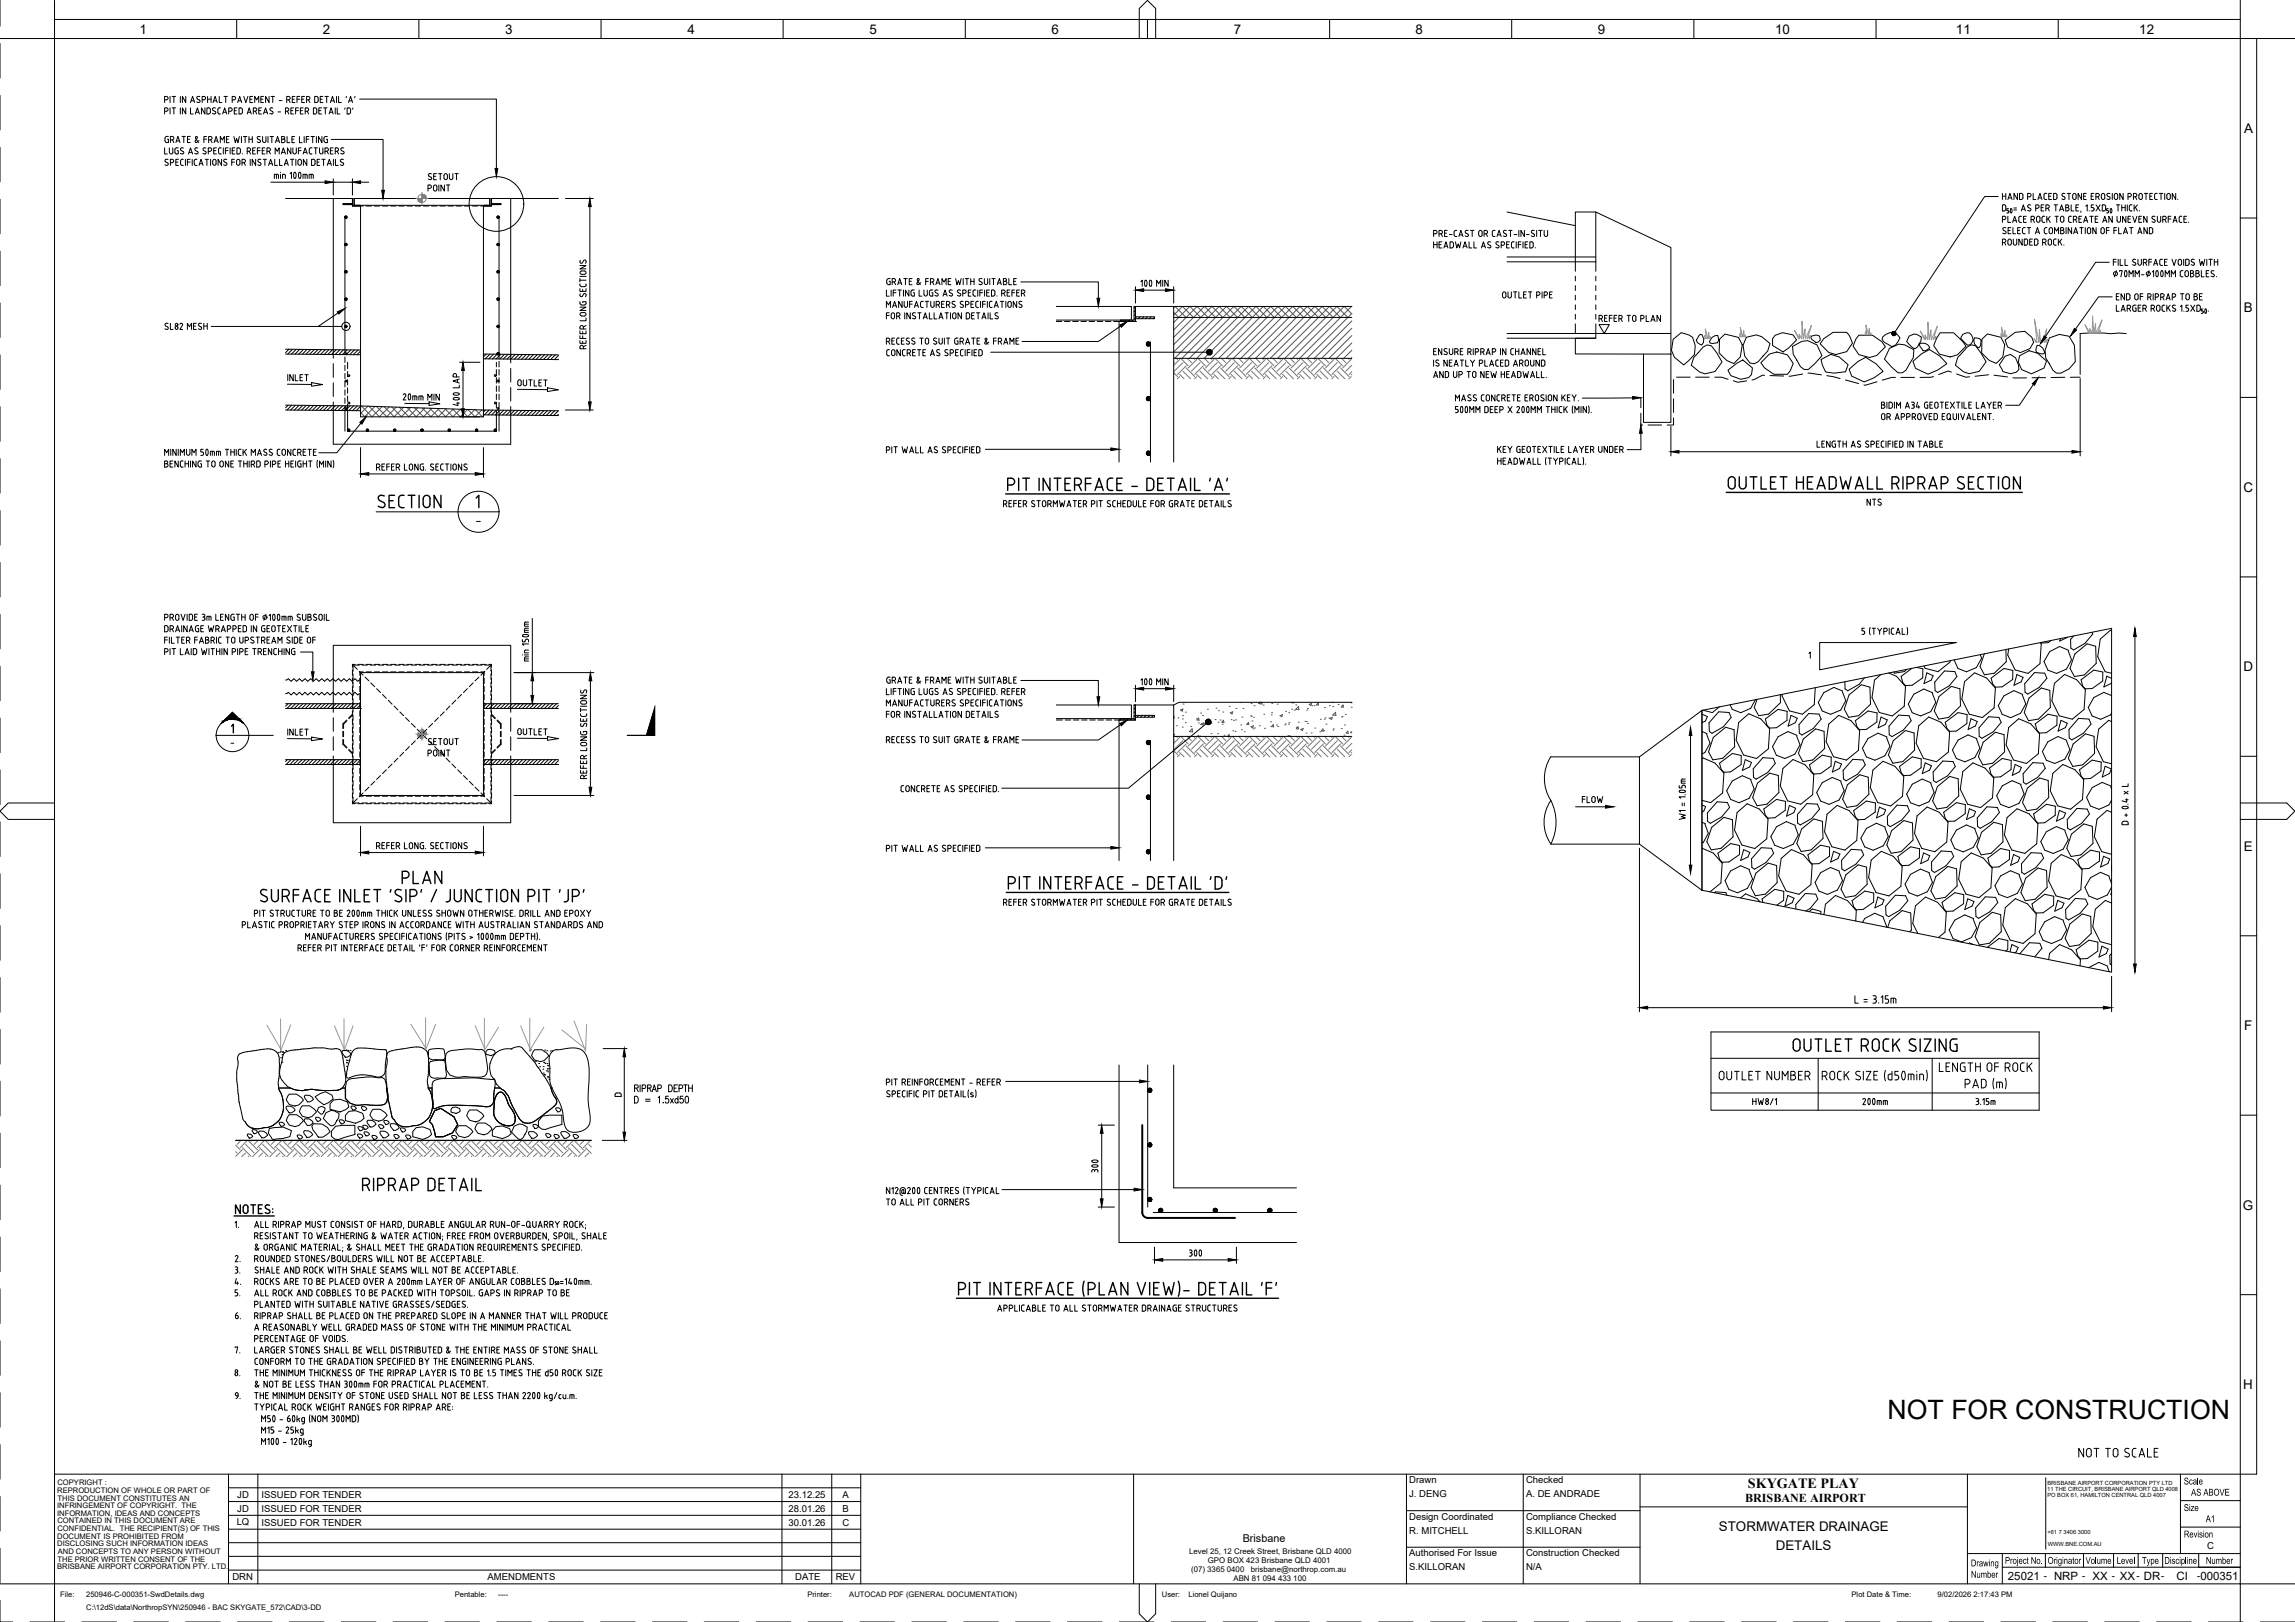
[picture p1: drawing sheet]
<svg xmlns="http://www.w3.org/2000/svg" width="841mm" height="594mm" viewBox="0 0 841 594" stroke-linecap="round" stroke-linejoin="round" font-family="sans-serif">
<defs><g id="words">
<text font-size="9.8" x="691.7" y="519.9">NOT FOR CONSTRUCTION</text>
<g font-size="8.4">
<text x="146" y="324.9">PLAN</text>
<text x="131.6" y="437.4">RIPRAP DETAIL</text>
</g>
<g font-size="7.9">
<text x="404.3" y="432.2" transform="rotate(-90 404.3 432.2)">300</text>
<text x="433.2" y="462.1">300</text>
</g>
<text font-size="6.6" x="628.6" y="396.9">OUTLET NUMBER</text>
<g font-size="5.7">
<text x="188.4" y="270.6">OUTLET</text>
<text x="578.6" y="295.3">FLOW</text>
</g>
<g font-size="5.3">
<text x="188.4" y="142.5">OUTLET</text>
<text x="223.7" y="403.2">D</text>
<text x="641" y="405.7">HW8/1</text>
</g>
<text font-size="5.2" x="640.5" y="545.1">SKYGATE PLAY</text>
<g font-size="4.9">
<text x="51.1" y="12.4">1</text>
<text x="118.3" y="12.4">2</text>
<text x="185.1" y="12.3">3</text>
<text x="252" y="12.4">4</text>
<text x="318.6" y="12.3">5</text>
<text x="385.4" y="12.3">6</text>
<text x="452.1" y="12.4">7</text>
<text x="518.8" y="12.3">8</text>
<text x="585.5" y="12.3">9</text>
<text x="650.5" y="12.3">10</text>
<text x="716.8" y="12.4">11</text>
<text x="784" y="12.4">12</text>
<text x="822.4" y="48.7">A</text>
<text x="822.2" y="114.4">B</text>
<text x="822.1" y="180.2">C</text>
<text x="822.1" y="245.9">D</text>
<text x="822.2" y="311.6">E</text>
<text x="822.4" y="377.4">F</text>
<text x="821.9" y="443.1">G</text>
<text x="822" y="508.8">H</text>
<text x="629.9" y="560.7">STORMWATER DRAINAGE</text>
<text x="650.7" y="567.7">DETAILS</text>
</g>
<text font-size="4.4" x="639.5" y="550.3">BRISBANE AIRPORT</text>
<g font-size="4.2">
<text x="735.8" y="578.5">25021</text>
<text x="752.7" y="578.5">NRP</text>
<text x="766.8" y="578.5">XX</text>
<text x="776.8" y="578.5">XX</text>
<text x="785.6" y="578.5">DR</text>
<text x="797.6" y="578.5">CI</text>
<text x="806.4" y="578.5">000351</text>
</g>
<text font-size="4" x="455.4" y="564.7">Brisbane</text>
<g font-size="3.9">
<text x="800.3" y="543.7">Scale</text>
<text x="803" y="547.8">AS ABOVE</text>
<text x="800.3" y="553.4">Size</text>
<text x="808.3" y="557.5">A1</text>
<text x="800.3" y="563.1">Revision</text>
<text x="722.2" y="573.7">Drawing</text>
<text x="734.7" y="572.8">Project No.</text>
<text x="750.4" y="572.8">Originator</text>
<text x="764.3" y="572.8">Volume</text>
<text x="775.7" y="572.8">Level</text>
<text x="784.9" y="572.8">Type</text>
<text x="793.2" y="572.8">Discipline</text>
<text x="808.4" y="572.8">Number</text>
<text x="722.3" y="577.9">Number</text>
</g>
<g font-size="3.5">
<text x="516.4" y="543.3">Drawn</text>
<text x="559.2" y="543.3">Checked</text>
<text x="87" y="548.7">JD</text>
<text x="95.8" y="548.7">ISSUED FOR TENDER</text>
<text x="289" y="548.7">23.12.25</text>
<text x="308.8" y="548.7">A</text>
<text x="516.4" y="548.3">J. DENG</text>
<text x="559.2" y="548.3">A. DE ANDRADE</text>
<text x="87" y="553.7">JD</text>
<text x="95.8" y="553.7">ISSUED FOR TENDER</text>
<text x="289" y="553.7">28.01.26</text>
<text x="308.8" y="553.7">B</text>
<text x="516.4" y="556.7">Design Coordinated</text>
<text x="559.2" y="556.7">Compliance Checked</text>
<text x="86.7" y="558.7">LQ</text>
<text x="95.8" y="558.8">ISSUED FOR TENDER</text>
<text x="289" y="558.8">30.01.26</text>
<text x="308.7" y="558.8">C</text>
<text x="516.4" y="561.7">R. MITCHELL</text>
<text x="559.2" y="561.7">S.KILLORAN</text>
<text x="808.8" y="567.2">C</text>
<text x="516.4" y="570.1">Authorised For Issue</text>
<text x="516.4" y="575.1">S.KILLORAN</text>
<text x="559.2" y="570.1">Construction Checked</text>
<text x="559.2" y="575.1">N/A</text>
<text x="85.2" y="578.7">DRN</text>
<text x="178.7" y="578.7">AMENDMENTS</text>
<text x="291.4" y="578.7">DATE</text>
<text x="306.2" y="578.7">REV</text>
<text x="749" y="578.3">-</text>
<text x="763" y="578.3">-</text>
<text x="773.9" y="578.3">-</text>
<text x="783" y="578.3">-</text>
<text x="792" y="578.3">-</text>
<text x="805.1" y="578.3">-</text>
</g>
<g font-size="2.9">
<text x="435.8" y="569">Level 25, 12 Creek Street, Brisbane QLD 4000</text>
<text x="436.5" y="575.7">(07) 3365 0400</text>
<text x="442.6" y="572.4">GPO BOX 423 Brisbane QLD 4001</text>
<text x="458.4" y="575.7">brisbane@northrop.com.au</text>
<text x="452" y="579">ABN 81 094 433 100</text>
</g>
<g font-size="2.8">
<text x="21" y="544">COPYRIGHT :</text>
<text x="21" y="546.8">REPRODUCTION OF WHOLE OR PART OF</text>
<text x="21.1" y="549.6">THIS DOCUMENT CONSTITUTES AN</text>
<text x="20.9" y="552.4">INFRINGEMENT OF COPYRIGHT. THE</text>
<text x="20.9" y="555.2">INFORMATION, IDEAS AND CONCEPTS</text>
<text x="21" y="558">CONTAINED IN THIS DOCUMENT ARE</text>
<text x="21" y="563.6">DOCUMENT IS PROHIBITED FROM</text>
<text x="21" y="560.8">CONFIDENTIAL. THE RECIPIENT(S) OF THIS</text>
<text x="21" y="566.3">DISCLOSING SUCH INFORMATION IDEAS</text>
<text x="21.2" y="569.2">AND CONCEPTS TO ANY PERSON WITHOUT</text>
<text x="21" y="574.8">BRISBANE AIRPORT CORPORATION PTY. LTD.</text>
<text x="21.1" y="572">THE PRIOR WRITTEN CONSENT OF THE</text>
<text x="22.1" y="584.9">File:</text>
<text x="31.6" y="584.9">250946-C-000351-SwdDetails.dwg</text>
<text x="166.6" y="584.9">Pentable:</text>
<text x="182.6" y="584.9">----</text>
<text x="295.9" y="584.9">Printer:</text>
<text x="311.2" y="584.9">AUTOCAD PDF (GENERAL DOCUMENTATION)</text>
<text x="425.8" y="584.9">User:</text>
<text x="435.5" y="584.9">Lionel Quijano</text>
<text x="678.5" y="584.9">Plot Date &amp; Time:</text>
<text x="710" y="584.9">9/02/2026 2:17:43 PM</text>
<text x="31.6" y="589.6">C:\12dS\data\NorthropSYN\250946 - BAC SKYGATE_572\CAD\3-DD</text>
</g>
<g font-size="2.6">
<text x="173.6" y="192.3">-</text>
<text x="83.6" y="273.4">-</text>
</g>
<g font-size="2.1">
<text x="750.3" y="543.8">BRISBANE AIRPORT CORPORATION PTY LTD</text>
<text x="750.2" y="546.1">11 THE CIRCUIT, BRISBANE AIRPORT QLD 4008</text>
<text x="750.3" y="548.3">PO BOX 61, HAMILTON CENTRAL QLD 4007</text>
<text x="750.3" y="561.8">+61 7 3406 3000</text>
<text x="750.4" y="566.3">WWW.BNE.COM.AU</text>
</g>
</g></defs>
<!-- layer: _NRP-HATCH JOINT -->
<g fill="none" stroke="#000" stroke-width=".37">
<path d="M411.2 117.2l-.5 .5M412.5 117.2l-.5 .5M413.9 117.2l-.5 .5M415.2 117.2l-.5 .5M416.1 117.7h.1M416.1 112.3l-.5 .5M416.1 113.7l-.5 .5M416.1 115l-.5 .5M416.4 116l-.8 .9M417.8 116l-.7 .7M419.1 116l-.7 .7M420.5 116l-.7 .7"/>
<path d="M421.8 116l-.7 .7M423.1 116.1l-.6 .6M415.8 258.2l-.2 .1M416.1 259.2l-.5 .5M410.7 263.2l-.1 .2M412.1 263.2l-.5 .5M413.4 263.2l-.5 .5M414.8 263.2l-.5 .5M416.1 260.5l-.5 .5M416.1 261.9l-.5 .5M416.1 263.2l-.5 .5M417.3 262l-.7 .7"/>
<path d="M418.7 262l-.7 .7M420 262l-.7 .7M421.4 262l-.7 .7M422.7 262l-.7 .7"/>
</g>
<!-- layer: _NRP-HATCH -->
<g fill="none" stroke="#545454" stroke-width=".37">
<path d="M430.1 112.7l.5-.5 4 4.1M430.1 114.4l1.8 1.9M433.3 112.2l-3.2 3.3M433.3 112.2l4 4.1M437.4 116.3l4-4.1 4 4.1M437.4 116.3l-7.3 7.2M440 116.3l-4-4.1-5.9 5.9M442.7 116.3l-4-4.1-8.6 8.6M444.1 112.2l-14 14M444.1 112.2l4 4.1M445.5 116.3l4-4.1 4 4.1M445.5 116.3l-15.1 14.9"/>
<path d="M450.8 116.3l-4-4.1-16.7 16.7M450.8 116.3l4-4.1 4.1 4.1M450.8 116.3l-14.9 14.9M452.2 112.2l-19 19M452.2 112.2l4 4.1M457.5 112.2l-19 19M457.6 112.2l4 4.1M458.9 116.3l4-4.1 4.1 4.1M458.9 116.3l-15 14.9M464.3 116.3l-4.1-4.1-19 19M465.6 112.2l-19 19M465.7 112.2l3.9 4.1"/>
<path d="M471 112.2l-19 19M471 112.2l4.1 4.1M472.4 116.3l-4.1-4.1-19 19M477.7 116.3l-4-4.1-19 19M479.1 112.2l-19 19M479.1 112.2l4.1 4.1M480.4 116.3l-4-4.1-19 19M483.2 116.3l4-4.1 4 4.1M483.2 116.3l-15 14.9M485.8 116.3l-4-4.1-19 19M488.5 116.3l-4-4.1-19 19M489.9 112.2l-19 19"/>
<path d="M489.9 112.2l4 4.1M491.3 116.3l-15.1 14.9M492.5 112.2l-18.9 19M492.6 112.2l2.8 2.8M495.4 112.3l-4.1 4M495.4 114.8l-16.4 16.4M495.4 117.5l-13.7 13.7M495.4 120.2l-11.1 11M495.4 122.9l-8.4 8.3M495.4 125.6l-5.7 5.6M495.4 128.3l-3 2.9M495.4 131l-.3 .2"/>
<path d="M132.1 151.1l1.6 1.6M132.2 148.7l-.1 .1M132.4 148.7l4 4M134.8 148.8l-2.7 2.6M135.2 148.8l3.9 3.9M137.4 148.9l-3.8 3.8M138 148.9l3.8 3.8M140 148.9l-3.7 3.8M140.8 149l3.7 3.7M142.7 149l-3.7 3.7M143.6 149.1l3.6 3.6M145.2 149.1l-3.5 3.6"/>
<path d="M146.3 149.2l3.6 3.5M147.9 149.2l-3.5 3.5M149.1 149.2l3.5 3.5M150.5 149.3l-3.4 3.4M151.9 149.4l3.4 3.3M153.1 149.4l-3.3 3.3M154.7 149.5l3.2 3.2M155.7 149.5l-3.2 3.2M157.5 149.5l3.2 3.2M158.3 149.6l-3.1 3.1M160.3 149.6l3.1 3.1M160.9 149.7l-3 3"/>
<path d="M163.1 149.7l2.9 3M163.5 149.7l-3 3M165.9 149.8l2.8 2.9M165.9 152.7l2.8-2.8 2.7 2.8M166.1 149.8l-2.9 2.9M171.3 150l-2.7 2.7M171.4 150l2.7 2.7M173.9 150.1l-2.6 2.6M174.2 150.1l2.6 2.6M176.5 150.2l-2.5 2.5M177 150.2l.2 .1M177.2 152.2l-.5 .5"/>
<path d="M433.5 257.9h.1M442.5 259.8h.1M445.6 259.3h.1M450.5 258.7h.1M452.9 259.5h.1M454.5 257.3h.1M455.5 259.5h.1M458.5 257.7h.1M459.5 258.5h.1M461.3 257.6h.1M461.6 257.2h.1M461.8 257.2l-.5 .5 1.1 .2v-.7"/>
<path d="M461.9 257.2h.3M462.9 258.2h.1M466 257.6h.1M468 257.9h.1M473.4 259.8h.1M473.5 257.2l.6 .2-.1-.2M474.9 258.2h.1M474.9 259.8l1-1 .1 1.1zM479.1 259.5h.1M479.8 258l.9-.3-.3 .7zM480.8 258.5h.1M481.6 258.5h.1"/>
<path d="M483 257.4l.2 .8h-.8zM485.4 259.2h.1M487.2 258.5h.1M488.1 257.2h.1M488.4 258.8h.1M490.3 258h.1M491.8 258.4h.1M492.2 258.2l.1 .8h-.8zM495.1 257.4h.1M495.2 259.1h.1M430.1 269l.3-.1-.3 .8M430.1 262.3v.7"/>
<path d="M431.1 265.8h.1M431.7 262.9h.1M432.6 260l.9-.3-.3 .8zM433.2 266.3h.1M433.3 263.3h.1M433.4 262.1h.1M434.3 264.7h.1M434.4 260.8h.1M435.9 267.9l1-1 .1 1.2zM435.9 269.7h.1M436.3 266.1h.1M438.4 263.2h.1"/>
<path d="M439 269.3h.1M439.1 264.8h.1M439.3 263l.1 .8-.7-.1zM439.7 269.6h.1M439.8 265.4h.1M440 261.2h.1M440.2 265.1l.9-.3-.3 .8zM440.7 262.1h.1M441.2 264.9h.1M442.3 264.3h.1M443.7 264.9h.1M443.8 268.7h.1"/>
<path d="M445.3 263.5h.1M446.2 268.7h.1M446.4 264.5h.1M446.5 260.3h.1M447.1 263.7h.1M447.9 265.2h.1M448.1 260.8h.1M448.4 263.8l.1 .8-.7-.1zM448.6 269.3h.1M449.7 269.7l.7-.7 .1 .7M450.8 261l.9-.3-.2 .8zM451.1 263.6h.1"/>
<path d="M451.8 267.6h.1M452 263.8h.1M452.6 267.9h.1M452.8 263.7h.1M454.7 265.5h.1M455 267.3h.1M455.1 262.7h.1M456 268h.1M457.5 264.6l.1 .8-.7-.1zM458.3 262.2h.1M458.4 266.2l.9-.4-.2 .8zM458.6 262.3h.1"/>
<path d="M458.8 264.1h.1M459.2 267h.1M459.4 262.7h.1M459.8 266.6h.1M461.5 265.8h.1M463.1 261.6h.1M463.4 266.8h.1M465.6 264.4h.1M465.7 266.1h.1M465.9 261.8h.1M466 261h.1M466.6 265.4l.1 .8-.7-.1z"/>
<path d="M467.8 265.6h.1M468.2 266.1h.1M469.1 262.1l.9-.4-.3 .8zM470.8 265.5h.1M471 265.1h.1M471.1 260.5h.1M472 269.5h.1M472.1 265.2h.1M472.3 261h.1M472.4 264.7h.1M472.4 269.5h.1M474.3 260.1h.1"/>
<path d="M475 266.4h.1M475.7 266.2l.1 .8-.7-.1zM475.8 264.5h.1M476.7 267.2l.9-.4-.3 .8zM478.2 264.2h.1M478.6 268.5h.1M478.7 264.3h.1M478.9 260.1h.1M479.1 265h.1M480.5 268.4h.1M481.8 266.7h.1M483.7 268h.1"/>
<path d="M483.8 263.5h.1M484.8 267l.2 .8-.8-.1zM485.1 267.6h.1M485.3 263.4h.1M485.6 262.9h.1M485.9 265.2h.1M487 263h.1M487.3 263.1l.9-.4-.2 .8zM488.4 261.9l1-1 .1 1.2zM488.4 267.4h.1M488.6 267h.1M491.5 266.8h.1"/>
<path d="M491.7 262.6h.1M491.8 262.4h.1M492.5 269.3h.1M492.7 265.5h.1M493 261.7h.1M493.9 267.8l.2 .8-.8-.1zM495.4 268l-.5 .2 .5 .3"/>
</g>
<!-- layer: _NRP-SUBBASE EARTHWORKS -->
<g fill="none" stroke="#767676" stroke-width=".37">
<path d="M430.1 132.6l.2 .2M430.1 136.5l1.4 1.4M431.1 131.2l.4 .4M432.3 131.6l-2.2 2.2M432.3 137.9l-.8 .8M432.3 137.1l1.6 1.6M432.7 131.2l2.7 2.8M433.5 132.8l-3.2 3.1M433.5 135.9l2.8 2.8M434.7 134l-3.2 3.1M434.7 134.8l3.1 3.1M435.1 131.2l1.5 1.6"/>
<path d="M437.4 131.2l.4 .4M438.6 131.6l-3.2 3.2M438.6 137.9l-.8 .8M438.6 137.1l1.6 1.6M439 131.2l2.7 2.8M439.8 132.8l-3.2 3.1M439.8 135.9l2.8 2.8M440.9 134l-3.1 3.1M440.9 134.8l3.2 3.1M441.4 131.2l1.5 1.6M443.7 131.2l.4 .4M444.9 131.6l-3.2 3.2"/>
<path d="M444.9 137.9l-.9 .8M444.9 137.1l1.6 1.6M445.3 131.2l2.7 2.8M446.1 132.8l-3.2 3.1M446.1 135.9l2.8 2.8M447.3 134l-3.2 3.1M447.3 134.8l3.1 3.1M447.6 131.2l1.6 1.6M450 131.2l.4 .4M451.1 131.6l-3.1 3.2M451.1 137.9l-.8 .8M451.1 137.1l1.7 1.6"/>
<path d="M451.6 131.2l2.7 2.8M452.3 132.8l-3.1 3.1M452.3 135.9l2.8 2.8M453.5 134l-3.1 3.1M453.5 134.8l3.1 3.1M453.9 131.2l1.6 1.6M456.3 131.2l.3 .4M457.5 131.6l-3.2 3.2M457.5 137.9l-.9 .8M457.5 137.1l1.6 1.6M457.8 131.2l2.8 2.8M458.6 132.8l-3.1 3.1"/>
<path d="M458.6 135.9l2.8 2.8M459.8 134l-3.2 3.1M459.8 134.8l3.2 3.1M460.2 131.2l1.6 1.6M462.6 131.2l.4 .4M463.7 131.6l-3.1 3.2M463.7 137.9l-.8 .8M463.7 137.1l1.6 1.6M464.1 131.2l2.8 2.8M464.9 132.8l-3.1 3.1M464.9 135.9l2.8 2.8M466.1 134l-3.1 3.1"/>
<path d="M466.1 134.8l3.1 3.1M466.5 131.2l1.5 1.6M468.8 131.2l.4 .4M470 131.6l-3.1 3.2M470 137.9l-.8 .8M470 137.1l1.6 1.6M470.4 131.2l2.8 2.8M471.2 132.8l-3.2 3.1M471.2 135.9l2.8 2.8M472.4 134l-3.2 3.1M472.4 134.8l3.1 3.1M472.8 131.2l1.5 1.6"/>
<path d="M475.1 131.2l.4 .4M476.3 131.6l-3.1 3.2M476.3 137.9l-.8 .8M476.3 137.1l1.6 1.6M476.7 131.2l2.8 2.8M477.5 132.8l-3.2 3.1M477.5 135.9l2.8 2.8M478.7 134l-3.2 3.1M478.7 134.8l3.1 3.1M479 131.2l1.6 1.6M481.4 131.2l.4 .4M482.6 131.6l-3.1 3.2"/>
<path d="M482.6 137.9l-.8 .8M482.6 137.1l1.6 1.6M483 131.2l2.7 2.8M483.8 132.8l-3.2 3.1M483.8 135.9l2.8 2.8M485 134l-3.2 3.1M485 134.8l3.1 3.1M485.4 131.2l1.5 1.6M487.7 131.2l.4 .4M488.9 131.6l-3.2 3.2M488.9 137.9l-.8 .8M488.9 137.1l1.6 1.6"/>
<path d="M489.3 131.2l2.7 2.8M490.1 132.8l-3.2 3.1M490.1 135.9l2.7 2.8M491.2 134l-3.1 3.1M491.2 134.8l3.2 3.1M491.6 131.2l1.6 1.6M494 131.2l.4 .4M495.2 131.6l-3.2 3.2M495.2 137.9l-.9 .8M495.2 137.1l.2 .2M495.4 136.2l-1 .9M495.4 133.8l-2.2 2.1"/>
<path d="M430.1 271l.2 .3M430.1 275l1.4 1.4M431.1 269.7l.4 .4M432.3 270.1l-2.2 2.2M432.3 276.4l-.8 .8M432.3 275.6l1.6 1.6M432.7 269.7l2.7 2.8M433.5 271.3l-3.2 3.1M433.5 274.4l2.8 2.8M434.7 272.5l-3.2 3.1M434.7 273.2l3.1 3.2M435.1 269.7l1.5 1.6"/>
<path d="M437.4 269.7l.4 .4M438.6 270.1l-3.2 3.1M438.6 276.4l-.8 .8M438.6 275.6l1.6 1.6M439 269.7l2.7 2.8M439.8 271.3l-3.2 3.1M439.8 274.4l2.8 2.8M440.9 272.5l-3.1 3.1M440.9 273.2l3.2 3.2M441.4 269.7l1.5 1.6M443.7 269.7l.4 .4M444.9 270.1l-3.2 3.1"/>
<path d="M444.9 276.4l-.9 .8M444.9 275.6l1.6 1.6M445.3 269.7l2.7 2.8M446.1 271.3l-3.2 3.1M446.1 274.4l2.8 2.8M447.3 272.5l-3.2 3.1M447.3 273.2l3.1 3.2M447.6 269.7l1.6 1.6M450 269.7l.4 .4M451.1 270.1l-3.1 3.1M451.1 276.4l-.8 .8M451.1 275.6l1.7 1.6"/>
<path d="M451.6 269.7l2.7 2.8M452.3 271.3l-3.1 3.1M452.3 274.4l2.8 2.8M453.5 272.5l-3.1 3.1M453.5 273.2l3.1 3.2M453.9 269.7l1.6 1.6M456.3 269.7l.3 .4M457.5 270.1l-3.2 3.1M457.5 276.4l-.9 .8M457.5 275.6l1.6 1.6M457.8 269.7l2.8 2.8M458.6 271.3l-3.1 3.1"/>
<path d="M458.6 274.4l2.8 2.8M459.8 272.5l-3.2 3.1M459.8 273.2l3.2 3.2M460.2 269.7l1.6 1.6M462.6 269.7l.4 .4M463.7 270.1l-3.1 3.1M463.7 276.4l-.8 .8M463.7 275.6l1.6 1.6M464.1 269.7l2.8 2.8M464.9 271.3l-3.1 3.1M464.9 274.4l2.8 2.8M466.1 272.5l-3.1 3.1"/>
<path d="M466.1 273.2l3.1 3.2M466.5 269.7l1.5 1.6M468.8 269.7l.4 .4M470 270.1l-3.1 3.1M470 276.4l-.8 .8M470 275.6l1.6 1.6M470.4 269.7l2.8 2.8M471.2 271.3l-3.2 3.1M471.2 274.4l2.8 2.8M472.4 272.5l-3.2 3.1M472.4 273.2l3.1 3.2M472.8 269.7l1.5 1.6"/>
<path d="M475.1 269.7l.4 .4M476.3 270.1l-3.1 3.1M476.3 276.4l-.8 .8M476.3 275.6l1.6 1.6M476.7 269.7l2.8 2.8M477.5 271.3l-3.2 3.1M477.5 274.4l2.8 2.8M478.7 272.5l-3.2 3.1M478.7 273.2l3.1 3.2M479 269.7l1.6 1.6M481.4 269.7l.4 .4M482.6 270.1l-3.1 3.1"/>
<path d="M482.6 276.4l-.8 .8M482.6 275.6l1.6 1.6M483 269.7l2.7 2.8M483.8 271.3l-3.2 3.1M483.8 274.4l2.8 2.8M485 272.5l-3.2 3.1M485 273.2l3.1 3.2M485.4 269.7l1.5 1.6M487.7 269.7l.4 .4M488.9 270.1l-3.2 3.1M488.9 276.4l-.8 .8M488.9 275.6l1.6 1.6"/>
<path d="M489.3 269.7l2.7 2.8M490.1 271.3l-3.2 3.1M490.1 274.4l2.7 2.8M491.2 272.5l-3.1 3.1M491.2 273.2l3.2 3.2M491.6 269.7l1.6 1.6M494 269.7l.4 .4M495.2 270.1l-3.2 3.1M495.2 276.4l-.9 .8M495.2 275.6l.2 .2M495.4 274.6l-1 1M495.4 272.3l-2.2 2.1"/>
<path d="M86.4 419.5l1.6 1.6M88.3 417.7l-1.4 1.5M90 419.2l3.1 3.1M90.7 417.7l-2.7 2.6M91.2 418l3.1 3.1M92.2 417.7l-.3 .3M94.6 417.7l-1.5 1.5M96.3 419.2l3.1 3.1M96.9 417.7l-2.6 2.6M97.5 418l3.1 3.1M98.6 417.7l-.3 .3M100.9 417.7l-1.5 1.5"/>
<path d="M102.6 419.2l3.1 3.1M103.3 417.7l-2.7 2.6M103.8 418l3.1 3.1M104.8 417.7l-.3 .3M107.2 417.7l-1.5 1.5M108.8 419.2l3.2 3.1M109.5 417.7l-2.6 2.6M110 418l3.2 3.1M111.1 417.7l-.3 .3M113.5 417.7l-1.5 1.5M115.1 419.2l3.2 3.1M115.8 417.7l-2.6 2.6"/>
<path d="M116.3 418l3.2 3.1M117.4 417.7l-.3 .3M119.8 417.7l-1.5 1.5M121.4 419.2l3.2 3.1M122.1 417.7l-2.6 2.6M122.6 418l3.1 3.1M123.7 417.7l-.3 .3M126 417.7l-1.4 1.5M127.7 419.2l3.2 3.1M128.4 417.7l-2.7 2.6M128.9 418l3.1 3.1M130 417.7l-.3 .3"/>
<path d="M132.3 417.7l-1.4 1.5M134 419.2l3.2 3.1M134.7 417.7l-2.7 2.6M135.2 418l3.1 3.1M136.3 417.7l-.3 .3M138.6 417.7l-1.4 1.5M140.3 419.2l3.1 3.1M141 417.7l-2.7 2.6M141.5 418l3.1 3.1M142.5 417.7l-.3 .3M144.9 417.7l-1.5 1.5M146.6 419.2l3.1 3.1"/>
<path d="M147.3 417.7l-2.7 2.6M147.7 418l3.2 3.1M148.8 417.7l-.3 .3M151.2 417.7l-1.5 1.5M152.9 419.2l3.1 3.1M153.5 417.7l-2.6 2.6M154.1 418l3.1 3.1M155.1 417.7l-.3 .3M157.5 417.7l-1.5 1.5M159.2 419.2l3.1 3.1M159.9 417.7l-2.7 2.6M160.3 418l3.2 3.1"/>
<path d="M161.4 417.7l-.3 .3M163.7 417.7l-1.4 1.5M165.4 419.2l3.2 3.1M166.1 417.7l-2.6 2.6M166.6 418l3.2 3.1M167.7 417.7l-.3 .3M170.1 417.7l-1.5 1.5M171.7 419.2l3.2 3.1M172.4 417.7l-2.6 2.6M172.9 418l3.2 3.1M174 417.7l-.3 .3M176.3 417.7l-1.4 1.5"/>
<path d="M178 419.2l3.1 3.1M178.7 417.7l-2.6 2.6M179.2 418l3.1 3.1M180.3 417.7l-.3 .3M182.6 417.7l-1.5 1.5M184.3 419.2l3.2 3.1M185 417.7l-2.7 2.6M185.5 418l3.1 3.1M186.6 417.7l-.3 .3M188.9 417.7l-1.4 1.5M190.6 419.2l3.1 3.1M191.3 417.7l-2.7 2.6"/>
<path d="M191.8 418l3.1 3.1M192.8 417.7l-.2 .3M195.2 417.7l-1.5 1.5M196.9 419.2l3.1 3.1M197.6 417.7l-2.7 2.6M198 418l3.2 3.1M199.1 417.7l-.3 .3M201.5 417.7l-1.5 1.5M203.2 419.2l3.1 3.1M203.8 417.7l-2.6 2.6M204.3 418l3.2 3.1M205.4 417.7l-.3 .3"/>
<path d="M207.8 417.7l-1.5 1.5M209.5 419.2l3.1 3.1M210.1 417.7l-2.6 2.6M210.7 418l3.1 3.1M211.7 417.7l-.3 .3M214.1 417.7l-1.5 1.5M215.7 419.2l1 .9M216.4 417.7l-2.6 2.6M86.4 421.8l.5 .5M88.8 421.1l-2.4 2.5M88.8 420.3l3.1 3.2M90 422.3l-1.4 1.3"/>
<path d="M91.2 423.5l-.2 .1M95.1 421.1l-2.6 2.5M95.1 420.3l3.2 3.2M96.3 422.3l-1.4 1.3M97.5 423.5l-.2 .1M101.4 421.1l-2.6 2.5M101.4 420.3l3.1 3.2M102.6 422.3l-1.4 1.3M103.8 423.5l-.3 .1M107.7 421.1l-2.6 2.5M107.7 420.3l3.1 3.2M108.8 422.3l-1.3 1.3"/>
<path d="M110 423.5l-.1 .1M114 421.1l-2.6 2.5M114 420.3l3.1 3.2M115.1 422.3l-1.4 1.3M116.3 423.5l-.2 .1M120.3 421.1l-2.6 2.5M120.3 420.3l3.1 3.2M121.4 422.3l-1.3 1.3M122.6 423.5l-.2 .1M126.5 421.1l-2.5 2.5M126.5 420.3l3.2 3.2M127.7 422.3l-1.3 1.3"/>
<path d="M128.9 423.5l-.2 .1M132.8 421.1l-2.5 2.5M132.8 420.3l3.2 3.2M134 422.3l-1.4 1.3M135.2 423.5l-.2 .1M139.1 421.1l-2.5 2.5M139.1 420.3l3.1 3.2M140.3 422.3l-1.4 1.3M141.5 423.5l-.2 .1M145.4 421.1l-2.6 2.5M145.4 420.3l3.1 3.2M146.6 422.3l-1.4 1.3"/>
<path d="M147.7 423.5l-.1 .1M151.7 421.1l-2.6 2.5M151.7 420.3l3.1 3.2M152.9 422.3l-1.4 1.3M154.1 423.5l-.3 .1M158 421.1l-2.6 2.5M158 420.3l3.1 3.2M159.2 422.3l-1.4 1.3M160.3 423.5l-.2 .1M164.3 421.1l-2.6 2.5M164.3 420.3l3.1 3.2M165.4 422.3l-1.3 1.3"/>
<path d="M166.6 423.5l-.2 .1M170.6 421.1l-2.6 2.5M170.6 420.3l3.1 3.2M171.7 422.3l-1.4 1.3M172.9 423.5l-.2 .1M176.8 421.1l-2.5 2.5M176.8 420.3l3.2 3.2M178 422.3l-1.3 1.3M179.2 423.5l-.2 .1M183.1 421.1l-2.5 2.5M183.1 420.3l3.2 3.2M184.3 422.3l-1.4 1.3"/>
<path d="M185.5 423.5l-.2 .1M189.4 421.1l-2.5 2.5M189.4 420.3l3.2 3.2M190.6 422.3l-1.4 1.3M191.8 423.5l-.2 .1M195.7 421.1l-2.5 2.5M195.7 420.3l3.1 3.2M196.9 422.3l-1.4 1.3M198 423.5l-.1 .1M202 421.1l-2.6 2.5M202 420.3l3.1 3.2M203.2 422.3l-1.4 1.3"/>
<path d="M204.3 423.5l-.2 .1M208.3 421.1l-2.6 2.5M208.3 420.3l3.1 3.2M209.5 422.3l-1.4 1.3M210.7 423.5l-.3 .1M214.5 421.1l-2.5 2.5M214.5 420.3l2.2 2.2M215.7 422.3l-1.3 1.3"/>
</g>
<!-- layer: _NRP-CONCRETE -->
<g fill="none" stroke="#000" stroke-width=".37">
<path d="M584.8 77.7h-7.5v18.2M584.8 95.9v-18.2l27.5 12.9v31.5h-27.5M122.1 128.1v-55.4h7.1v2.8h2.9v77.2h45.1v-77.2h2.9v-2.8h7.1v57.1M166 137.4v.7h2.3M166.1 137.4a.61 .61 0 0 1 .6-.6 .61 .61 0 0 1 .6 .6v.7M167.7 139v1.1M168.3 138.8l-2.3 .7 2.3 .8M168.4 132.7h7.5M169.7 135.7v14M577.3 123.9h7.5v-1.8h27.5v32.6h-10v-25l-25-.1zM602.3 129.7h10M122.1 150.3v12.4h65.1v-10.7"/>
<path d="M166.2 145.8l-.1 .1a1.25 1.25 0 0 0 2.2 0l-.1-.1M166.2 144.1l-.1 .1a1.25 1.25 0 0 0 2.2 0l-.1-.1M166.2 145.8l1.2-.2 .8 .2M166.2 144.1l1.2-.3 .8 .3M167.3 147.7h1M167.8 147.3v1.3l-1.8-.5M168.3 141.1v.9h-2.3M410.1 169.2v-51.5h6v-5.5h14v57M122.1 249.1v-12.7h65.1v21.3M122.1 254.1v3.6M132.1 246.4h45.1v45h-45.1zM122.1 280v21.3h65.1v-21.3"/>
<path d="M410.1 315.2v-51.5h6v-5.5h14v57M410.1 390.1v65h65M430.1 390.1v45h45"/>
</g>
<!-- layer: _NRP-STEEL S -->
<g fill="none" stroke="#000" stroke-width=".37">
<path d="M126.2 74.6l-.4 .3M126.8 74.6l-.3 .3M127.5 74.6l-.3 .3M128.2 74.6l-.4 .3M128.9 74.6l-.4 .3M129.2 74.6h-3.6v.3h3.6l.2-.2M129.4 72.7l-.2 .3M129.4 73.4l-.2 .2M129.4 74.1l-.2 .2M129.4 72.7h-.2v2.8h2.9M129.4 72.7v2.5h2.5v.3M129.6 75.2l-.2 .3"/>
<path d="M129.9 72.7h49.5v2.5h-49.5zM130.3 75.2l-.3 .3M130.9 75.2l-.2 .3M131.6 75.2l-.2 .3M178.1 75.2l-.3 .3M178.8 75.2l-.3 .3M179.5 75.2l-.3 .3M179.9 72.7h.1M179.9 72.7h.2v2.8h-2.9M179.9 72.7v2.5h-2.5v.3M180.1 74.6h3.5v.3h-3.5M180.1 73.1l-.2 .3"/>
<path d="M180.1 73.8l-.2 .3M180.1 74.5l-.2 .2M180.1 75.2l-.2 .3M180.7 74.6l-.3 .3M181.4 74.6l-.3 .3M182.1 74.6l-.4 .3M182.8 74.6l-.4 .3M183.4 74.6l-.3 .3M387.1 112.2h27.5v5h-27.5M410.6 117.7v-.5h5v-5h.5v5.5M416.1 116h7v.7h-7M387.1 258.2h27.5v5h-27.5"/>
<path d="M410.1 263.7h6v-5.5h-.5v5h-5v.5M416.1 262h7v.7h-7"/>
</g>
<!-- layer: _NRP-REINFT BARS TIES S -->
<path d="M126.4 79.2v48.9M182.9 79.2v50.5M421.6 125.2v44M126.4 150.4v7.5M127.4 150.4v7.5h54.5v-5.9M182.9 152v5.9M421.6 271.2v44M420.6 390.1v52M422.6 444.1h52.5" fill="none" stroke="#000" stroke-width=".37"/>
<g fill="#000" stroke="#000" stroke-width=".37">
<path d="M420.8 126h.8v.3zM420.8 146h.8v.3zM420.8 166h.8v.3zM420.8 272h.8v.3zM420.8 291.9h.8v.3zM420.8 312h.8v.3zM421.3 399.3v.8l-.3-.1zM421.3 419.3v.8l-.3-.1zM421.3 439.3v.8l-.3-.1zM425.4 443.3v.8l-.3-.1zM445.3 443.3v.8l-.2-.1zM465.3 443.3v.8l-.2-.1z"/>
<path d="M126.4 79.6h.3zM126.4 79.7l.3-.1-.1 .3zM126.7 79.6v.3z"/>
<path d="M126.6 79.2l.1 .4zM126.6 79.2l.1 .4-.3-.2zM126.4 79.4l.3 .2z"/>
<path d="M126.7 79.6v.3h.3zM126.7 79.6l.4 .1-.1 .2zM126.7 79.6h.4z"/>
<path d="M126.7 79.6h.4zM127 79.2l.1 .2-.4 .2zM126.7 79.2v.4l.3-.4z"/>
<path d="M182.2 79.6h.3zM182.2 79.7l.3-.1-.2 .3zM182.5 79.6l-.2 .3h.2z"/>
<path d="M182.3 79.2l.2 .4v-.4zM182.3 79.2l.2 .4-.3-.2zM182.2 79.4l.3 .2z"/>
<path d="M182.5 79.6v.3zM182.5 79.6l.3 .1-.1 .2zM182.5 79.6l.3 .1z"/>
<path d="M182.5 79.6l.3-.2zM182.7 79.2l.1 .2-.3 .2zM182.5 79.2v.4z"/>
<path d="M126.4 89.5v.3l.3-.3zM126.4 89.8l.3-.3zM126.7 89.5v.4z"/>
<path d="M126.4 99.5v.3l.3-.3zM126.4 99.8l.3-.3zM126.7 99.5v.4z"/>
<path d="M126.6 89.3l.1 .2v-.3zM126.6 89.3l.1 .2zM126.4 89.4l.3 .1z"/>
<path d="M126.7 89.5v.4h.3zM126.7 89.5l.4 .3zM126.7 89.5l.4 .3v-.3z"/>
<path d="M126.6 99.2l.1 .3zM126.4 99.4l.3 .1zM126.4 99.4l.3 .1z"/>
<path d="M126.7 99.5v.4h.3zM126.7 99.5l.3 .4zM126.7 99.5l.4 .3v-.3z"/>
<path d="M126.7 89.5h.4zM127 89.3l-.3 .2zM126.7 89.2v.3l.3-.2z"/>
<path d="M126.7 99.5h.4zM127 99.2l-.3 .3zM126.7 99.2v.3l.3-.3z"/>
<path d="M182.2 89.5v.3l.3-.3zM182.2 89.8l.3-.3zM182.5 89.5l-.2 .4h.2z"/>
<path d="M182.2 99.5v.3l.3-.3zM182.2 99.8l.3-.3zM182.5 99.5l-.2 .4h.2z"/>
<path d="M182.3 89.3l.2 .2v-.3zM182.3 89.3l.2 .2zM182.2 89.4l.3 .1z"/>
<path d="M182.5 89.5v.4zM182.5 89.5l.2 .4zM182.5 89.5l.3 .3 .1-.3z"/>
<path d="M182.3 99.2l.2 .3v-.3zM182.3 99.2l.2 .3zM182.2 99.4l.3 .1z"/>
<path d="M182.5 99.5v.4zM182.5 99.5l.2 .4zM182.5 99.5l.3 .3 .1-.3z"/>
<path d="M182.5 89.5l.3-.1zM182.7 89.3l-.2 .2zM182.5 89.2v.3z"/>
<path d="M182.5 99.5l.3-.1zM182.7 99.2l-.2 .3zM182.5 99.2v.3z"/>
<path d="M126.4 109.6h.3zM126.4 109.7l.3-.1zM126.7 109.6v.4z"/>
<path d="M126.4 119.6h.3zM126.4 119.7l.3-.1-.1 .3zM126.7 119.6v.3z"/>
<path d="M126.6 109.2l.1 .4zM126.6 109.2l.1 .4zM126.4 109.4v.2h.3z"/>
<path d="M126.7 109.6v.4l.3-.1zM126.7 109.6l.4 .1zM126.7 109.6h.4z"/>
<path d="M126.6 119.2l.1 .4zM126.6 119.2l.1 .4-.3-.2zM126.4 119.4l.3 .2z"/>
<path d="M126.7 119.6v.3h.3zM126.7 119.6l.4 .1-.1 .2zM126.7 119.6h.4z"/>
<path d="M126.7 109.6h.4v-.2zM127 109.2l-.3 .4zM126.7 109.2v.4l.3-.4z"/>
<path d="M126.7 119.6h.4zM127 119.2l.1 .2-.4 .2zM126.7 119.2v.4l.3-.4z"/>
<path d="M182.2 109.6h.3zM182.2 109.7l.3-.1zM182.5 109.6l-.2 .3 .2 .1z"/>
<path d="M182.2 119.6h.3zM182.2 119.7l.3-.1-.2 .3zM182.5 119.6l-.2 .3h.2z"/>
<path d="M182.3 109.2l.2 .4v-.4zM182.3 109.2l.2 .4zM182.2 109.4v.2h.3z"/>
<path d="M182.5 109.6v.4zM182.5 109.6l.2 .3zM182.5 109.6l.3 .1z"/>
<path d="M182.3 119.2l.2 .4v-.4zM182.3 119.2l.2 .4-.3-.2zM182.2 119.4l.3 .2z"/>
<path d="M182.5 119.6v.3zM182.5 119.6l.3 .1-.1 .2zM182.5 119.6l.3 .1z"/>
<path d="M182.5 109.6h.4l-.1-.2zM182.7 109.2l-.2 .4zM182.5 109.2v.4z"/>
<path d="M182.5 119.6l.3-.2zM182.7 119.2l.1 .2-.3 .2zM182.5 119.2v.4z"/>
<path d="M182.2 129.6v.2l.3-.2zM182.2 129.8l.3-.2zM182.5 129.6l-.2 .3h.2z"/>
<path d="M182.3 129.3l.2 .3v-.4zM182.3 129.3l.2 .3zM182.2 129.4l.3 .2z"/>
<path d="M182.5 129.6v.3zM182.5 129.6l.2 .3zM182.5 129.6l.3 .2 .1-.2z"/>
<path d="M182.5 129.6l.3-.2zM182.7 129.3l-.2 .3zM182.5 129.2v.4z"/>
<path d="M420.2 126.3l.1 .2 .5-.5zM420.8 126l-.3 .7-.2-.2zM420.8 126l-.3 .7 .3 .1z"/>
<path d="M420.3 125.4l-.1 .3 .6 .3zM420.2 125.7l.6 .3h-.7zM420.1 126l.1 .3 .6-.3z"/>
<path d="M420.8 126v.8l.3-.1zM420.8 126l.6 .5-.3 .2zM420.8 126l.6 .5 .2-.2z"/>
<path d="M420.8 125.2v.8l.3-.7zM420.5 125.3l.3-.1v.8zM420.3 125.4l.5 .6-.3-.7z"/>
<path d="M420.8 126h.8v-.3zM420.8 126l.6-.6 .2 .3zM421.1 125.3l-.3 .7 .6-.6z"/>
<path d="M127.4 157.6h.4zM127.4 157.7l.4-.1-.2 .3zM127.8 157.6l-.2 .3z"/>
<path d="M127.6 157.2l.2 .4zM127.4 157.4l.2-.2 .2 .4zM127.4 157.4v.2h.4z"/>
<path d="M127.8 157.6l.1 .3zM127.8 157.6l.3 .1-.2 .2zM127.8 157.6h.3z"/>
<path d="M127.8 157.6h.3v-.2zM127.9 157.2l.2 .2-.3 .2zM127.8 157.2v.4z"/>
<path d="M134.3 157.6h.3zM134.3 157.7l.3-.1zM134.6 157.6l-.1 .3z"/>
<path d="M134.5 157.2l.1 .4zM134.5 157.2l.1 .4zM134.3 157.4v.2h.3z"/>
<path d="M134.6 157.6v.3h.2zM134.6 157.6l.4 .1zM134.6 157.6h.4z"/>
<path d="M134.6 157.6h.4v-.2zM134.8 157.2l-.2 .4zM134.6 157.2v.4l.2-.4z"/>
<path d="M144.3 157.6h.4zM144.3 157.7l.4-.1zM144.7 157.6l-.3 .3h.3z"/>
<path d="M144.4 157.2l.3 .4v-.4zM144.4 157.2l.3 .4zM144.3 157.4v.2h.4z"/>
<path d="M144.7 157.6l.1 .3zM144.7 157.6l.2 .1zM144.7 157.6h.3z"/>
<path d="M144.7 157.6h.3l-.1-.2zM144.8 157.2l-.1 .4zM144.7 157.2v.4z"/>
<path d="M154.3 157.6h.3zM154.3 157.7l.3-.1-.1 .3zM154.6 157.6l-.1 .3z"/>
<path d="M154.5 157.2l.1 .4zM154.3 157.4l.2-.2 .1 .4zM154.3 157.4v.2h.3z"/>
<path d="M154.6 157.6l.2 .3zM154.6 157.6l.4 .1-.2 .2zM154.6 157.6h.4z"/>
<path d="M154.6 157.6h.4v-.2zM154.8 157.2l.2 .2-.4 .2zM154.6 157.2v.4z"/>
<path d="M164.3 157.6h.3zM164.3 157.7l.3-.1zM164.6 157.6l-.1 .3z"/>
<path d="M164.5 157.2l.1 .4zM164.5 157.2l.1 .4zM164.3 157.4v.2h.3z"/>
<path d="M164.6 157.6v.3h.2zM164.6 157.6l.4 .1zM164.6 157.6h.4z"/>
<path d="M164.6 157.6h.4v-.2zM164.8 157.2l-.2 .4zM164.6 157.2v.4l.2-.4z"/>
<path d="M174.3 157.6h.4zM174.3 157.7l.4-.1zM174.7 157.6l-.2 .3h.2z"/>
<path d="M174.5 157.2l.2 .4v-.4zM174.5 157.2l.2 .4zM174.3 157.4v.2h.4z"/>
<path d="M174.7 157.6l.1 .3zM174.7 157.6l.3 .1zM174.7 157.6l.3 .1z"/>
<path d="M174.7 157.6h.3v-.2zM174.8 157.2l-.1 .4zM174.7 157.2v.4z"/>
<path d="M181.1 157.6h.4zM181.2 157.7l.3-.1-.1 .3zM181.5 157.6l-.1 .3z"/>
<path d="M181.4 157.2l.1 .4zM181.2 157.4l.2-.2 .1 .4zM181.2 157.4l-.1 .2h.4z"/>
<path d="M181.5 157.6l.2 .3zM181.5 157.6l.4 .1-.2 .2zM181.5 157.6h.4z"/>
<path d="M181.5 157.6h.4v-.2zM181.7 157.2l.2 .2-.4 .2zM181.5 157.2v.4z"/>
<path d="M420.2 146.3l.1 .2 .5-.5zM420.8 146l-.3 .7-.2-.2zM420.8 146l-.3 .7h.3z"/>
<path d="M420.3 145.5l-.1 .2 .6 .3zM420.2 145.7l.6 .3h-.7zM420.1 146l.1 .3 .6-.3z"/>
<path d="M420.8 146v.7h.3zM420.8 146l.6 .5-.3 .2zM420.8 146l.6 .5 .2-.2z"/>
<path d="M420.8 145.3v.7l.3-.7zM420.5 145.3h.3v.7zM420.3 145.5l.5 .5-.3-.7z"/>
<path d="M420.8 146h.8v-.3zM420.8 146l.6-.5 .2 .2zM421.1 145.3l-.3 .7 .6-.5z"/>
<path d="M420.2 166.3l.1 .2 .5-.5zM420.8 166l-.3 .7-.2-.2zM420.8 166l-.3 .7 .3 .1z"/>
<path d="M420.3 165.5l-.1 .2 .6 .3zM420.2 165.7l.6 .3h-.7zM420.1 166l.1 .3 .6-.3z"/>
<path d="M420.8 166v.8l.3-.1zM420.8 166l.6 .5-.3 .2zM420.8 166l.6 .5 .2-.2z"/>
<path d="M420.8 165.2v.8l.3-.7zM420.5 165.3l.3-.1v.8zM420.3 165.5l.5 .5-.3-.7z"/>
<path d="M420.8 166h.8v-.3zM420.8 166l.6-.5 .2 .2zM421.1 165.3l-.3 .7 .6-.5z"/>
<path d="M420.2 272.3l.1 .2 .5-.5zM420.3 272.5l.5-.5-.3 .6zM420.8 272l-.3 .6 .3 .1z"/>
<path d="M420.3 271.4l-.1 .3 .6 .3zM420.2 271.7l.6 .3h-.7zM420.1 272l.1 .3 .6-.3z"/>
<path d="M420.8 272v.7l.3-.1zM420.8 272l.6 .5-.3 .1zM420.8 272l.6 .5 .2-.2z"/>
<path d="M420.8 271.2v.8l.3-.7zM420.5 271.3l.3-.1v.8zM420.3 271.4l.5 .6-.3-.7z"/>
<path d="M420.8 272h.8v-.3zM420.8 272l.6-.6 .2 .3zM421.1 271.3l-.3 .7 .6-.6z"/>
<path d="M420.2 292.2l.1 .3 .5-.6zM420.8 291.9l-.3 .8-.2-.2zM420.8 291.9l-.3 .8h.3z"/>
<path d="M420.3 291.4l-.1 .3 .6 .2zM420.2 291.7l.6 .2h-.7zM420.1 291.9l.1 .3 .6-.3z"/>
<path d="M420.8 291.9v.8h.3zM420.8 291.9l.6 .6-.3 .2zM420.8 291.9l.6 .6 .2-.3z"/>
<path d="M420.8 291.2v.7l.3-.6zM420.5 291.3l.3-.1v.7zM420.3 291.4l.5 .5-.3-.6z"/>
<path d="M420.8 291.9h.8v-.2zM420.8 291.9l.6-.5 .2 .3zM421.1 291.3l-.3 .6 .6-.5z"/>
<path d="M420.2 312.3l.1 .2 .5-.5zM420.3 312.5l.5-.5-.3 .6zM420.8 312l-.3 .6 .3 .1z"/>
<path d="M420.3 311.4l-.1 .3 .6 .3zM420.2 311.7l.6 .3h-.7zM420.1 312l.1 .3 .6-.3z"/>
<path d="M420.8 312v.7l.3-.1zM420.8 312l.6 .5-.3 .1zM420.8 312l.6 .5 .2-.2z"/>
<path d="M420.8 311.2v.8l.3-.7zM420.5 311.3l.3-.1v.8zM420.3 311.4l.5 .6-.3-.7z"/>
<path d="M420.8 312h.8v-.3zM420.8 312l.6-.6 .2 .3zM421.1 311.3l-.3 .7 .6-.6z"/>
<path d="M420.6 399.3l.1 .3 .6-.3zM420.7 399.6l.6-.3-.5 .6zM420.8 399.9l.2 .1 .3-.7z"/>
<path d="M420.8 398.8l.5 .5-.3-.7zM420.8 398.8l.5 .5-.6-.3zM420.7 399l-.1 .3h.7z"/>
<path d="M421.6 398.6l-.3 .7 .6-.5zM421.3 398.6h.3l-.3 .7zM421 398.6l.3 .7v-.7z"/>
<path d="M421.3 399.3l.7 .3 .1-.3zM421.3 399.3l.7-.3 .1 .3zM421.9 398.8l-.6 .5 .7-.3z"/>
<path d="M420.6 419.3l.1 .3 .6-.3zM420.7 419.6l.6-.3-.5 .6zM421.3 419.3l-.5 .6 .2 .1z"/>
<path d="M420.8 418.8l.5 .5-.3-.7zM420.8 418.8l.5 .5-.6-.3zM420.7 419l-.1 .3h.7z"/>
<path d="M421.3 399.3v.8l.3-.1zM421.3 399.3l.6 .6-.3 .1zM421.3 399.3l.6 .6 .1-.3z"/>
<path d="M421.6 418.6l-.3 .7 .6-.5zM421.3 418.6h.3l-.3 .7zM421 418.6l.3 .7v-.7z"/>
<path d="M421.3 419.3l.7 .3 .1-.3zM421.3 419.3l.7-.3 .1 .3zM421.3 419.3l.7-.3-.1-.2z"/>
<path d="M420.6 439.3l.1 .3 .6-.3zM420.7 439.6l.6-.3-.5 .6zM420.8 439.9l.2 .1 .3-.7z"/>
<path d="M420.8 438.8l.5 .5-.3-.7zM420.8 438.8l.5 .5-.6-.2zM420.7 439.1l-.1 .2h.7z"/>
<path d="M421.3 419.3v.8l.3-.1zM421.3 419.3l.6 .6-.3 .1zM421.3 419.3l.6 .6 .1-.3z"/>
<path d="M421.6 438.6l-.3 .7 .6-.5zM421.3 438.6h.3l-.3 .7zM421 438.6l.3 .7v-.7z"/>
<path d="M421.3 439.3l.7 .3 .1-.3zM421.3 439.3l.7-.2 .1 .2zM421.9 438.8l-.6 .5 .7-.2z"/>
<path d="M421.3 439.3v.8l.3-.1zM421.3 439.3l.6 .6-.3 .1zM421.3 439.3l.6 .6 .1-.3z"/>
<path d="M424.6 443.3v.3l.8-.3zM424.6 443.6l.8-.3-.6 .6zM425.4 443.3l-.6 .6 .3 .1z"/>
<path d="M424.8 442.8l.6 .5-.3-.6zM424.8 442.8l.6 .5-.8-.3zM424.6 443v.3h.8z"/>
<path d="M425.4 443.3v.8l.2-.1zM425.4 443.3l.5 .6-.3 .1zM425.4 443.3l.5 .6 .1-.3z"/>
<path d="M425.6 442.7l-.2 .6 .5-.5zM425.4 442.6l.2 .1-.2 .6zM425.1 442.7l.3 .6v-.7z"/>
<path d="M425.4 443.3l.6 .3 .1-.3zM425.4 443.3l.6-.3 .1 .3zM425.4 443.3l.6-.3-.1-.2z"/>
<path d="M444.6 443.3l.1 .3 .6-.3zM444.7 443.6l.6-.3-.5 .6zM445.3 443.3l-.5 .6 .3 .1z"/>
<path d="M444.8 442.8l.5 .5-.2-.6zM444.8 442.8l.5 .5-.6-.3zM444.7 443l-.1 .3h.7z"/>
<path d="M445.3 443.3v.8l.3-.1zM445.3 443.3l.6 .6-.3 .1zM445.3 443.3l.6 .6 .1-.3z"/>
<path d="M445.6 442.7l-.3 .6 .6-.5zM445.3 442.6l.3 .1-.3 .6zM445.1 442.7l.2 .6v-.7z"/>
<path d="M445.3 443.3l.7 .3 .1-.3zM445.3 443.3l.7-.3 .1 .3zM445.3 443.3l.7-.3-.1-.2z"/>
<path d="M464.6 443.3l.1 .3 .6-.3zM464.7 443.6l.6-.3-.5 .6zM465.3 443.3l-.5 .6 .3 .1z"/>
<path d="M464.8 442.8l.5 .5-.2-.6zM464.8 442.8l.5 .5-.6-.3zM464.7 443l-.1 .3h.7z"/>
<path d="M465.3 443.3v.8l.3-.1zM465.3 443.3l.6 .6-.3 .1zM465.3 443.3l.6 .6 .1-.3z"/>
<path d="M465.6 442.7l-.3 .6 .6-.5zM465.3 442.6l.3 .1-.3 .6zM465.1 442.7l.2 .6v-.7z"/>
<path d="M465.3 443.3l.7 .3 .1-.3zM465.3 443.3l.7-.3 .1 .3zM465.3 443.3l.7-.3-.1-.2z"/>
</g>
<!-- layer: _NRP-STEEL S H -->
<g fill="none" stroke="#000" stroke-width=".37">
<path d="M131.9 75.5h1.2M134.2 75.5h1.9M137.2 75.5h1.9M140.1 75.5h2.1M143.1 75.5h2.1M146.1 75.5h2M149.1 75.5h2M152.1 75.5h2M155.2 75.5h1.9M158.2 75.5h1.9M161.2 75.5h2M164.1 75.5h2.1"/>
<path d="M167.1 75.5h2.1M170.1 75.5h2M173.1 75.5h2M176.1 75.5h1.3M387.1 117.7h2M390.1 117.7h2M393.1 117.7h2M396.1 117.7h2M399.1 117.7h2M402.1 117.7h2M405.1 117.7h2M408.1 117.7h2"/>
<path d="M129.2 245.4v2M129.2 248.3v2.1M129.2 251.3v2.1M129.2 254.4v1.9M129.2 257.4v1.9M129.4 243.6h2.3M129.4 243.6v2.2M129.4 246.9v1.9M129.4 249.9v2M129.4 252.9v2M129.4 255.9v2M129.4 258.8v2.1"/>
<path d="M129.4 243.6l1.5 1.6M130.1 243.3h-.9v1.1M131.1 243.3h2M131.7 245.9l1.4 1.4M131.9 248.3v2.1M131.9 251.3v2.1M131.9 254.4v1.9M131.9 257.4v1.9M132.6 243.6h2M133.1 246.1h-1.2v1.3M133.8 248l1.4 1.4M134.2 243.3h1.9"/>
<path d="M134.2 246.1h1.9M135.6 243.6h2M135.9 250.1l1.4 1.4M137.2 243.3h1.9M137.2 246.1h1.9M138 252.2l1.4 1.5M138.6 243.6h2M140.1 243.3h2.1M140.1 246.1h2.1M140.2 254.4l1.4 1.4M141.6 243.6h2M142.3 256.5l1.4 1.4"/>
<path d="M143.1 243.3h2.1M143.1 246.1h2.1M144.4 258.6l1.4 1.4M144.7 243.6h1.9M146.1 243.3h2M146.1 246.1h2M147.7 243.6h1.9M149.1 243.3h2M149.1 246.1h2M150.6 243.6h2.1M152.1 243.3h2M152.1 246.1h2"/>
<path d="M153.6 243.6h2.1M155.2 243.3h1.9M155.2 246.1h1.9M156.6 243.6h2.1M158.2 243.3h1.9M158.2 246.1h1.9M159.6 243.6h2M161.2 243.3h2M161.2 246.1h2M162.6 243.6h2M164.1 243.3h2.1M164.1 246.1h2.1"/>
<path d="M164.9 258.6l-1.4 1.4M165.7 243.6h1.9M167 256.5l-1.4 1.4M167.1 243.3h2.1M167.1 246.1h2.1M168.7 243.6h1.9M169.1 254.4l-1.4 1.4M170.1 243.3h2M170.1 246.1h2M171.3 252.2l-1.5 1.5M171.7 243.6h2M173.1 243.3h2"/>
<path d="M173.1 246.1h2M173.4 250.1l-1.4 1.4M174.7 243.6h2M175.5 248l-1.4 1.4M176.1 243.3h2M176.1 246.1h1.3v1.3M177.4 248.3v2.1M177.4 251.3v2.1M177.4 254.4v1.9M177.4 257.4v1.9M177.6 243.6h2.3M177.6 245.9l-1.4 1.4"/>
<path d="M179.2 243.3h.9v1.1M179.9 243.6v2.2M179.9 246.9v1.9M179.9 249.9v2M179.9 252.9v2M179.9 255.9v2M179.9 258.8v2.1M179.9 243.6l-1.5 1.6M180.1 245.4v2M180.1 248.3v2.1M180.1 251.3v2.1M180.1 254.4v1.9"/>
<path d="M180.1 257.4v1.9M125.6 267.9v1.9M125.6 270.9v1.7l1.4 1.4M125.9 267.9v1.9M125.9 270.9v1.6l1.3 1.3M127 263.7l-1.4 1.4v1.7M127.2 264l-1.3 1.2v1.6M127.8 274.7l1.4 1.4M127.8 274.5l1.4 1.3M129.2 260.4v2M129.2 263.4v2M129.2 266.4v2"/>
<path d="M129.2 269.4v2M129.2 272.3v2.1M129.2 275.4v1.9M129.2 278.4v1.9M129.2 261.6l-1.4 1.4M129.2 262l-1.4 1.2M129.4 261.8v2.1M129.4 264.9v1.9M129.4 267.9v1.9M129.4 270.9v2M129.4 273.9v2M129.4 276.9v2"/>
<path d="M129.4 279.9v2M131.9 260.4v2M131.9 263.4v2M131.9 266.4v2M131.9 269.4v2M131.9 272.3v2.1M131.9 275.4v1.9M131.9 278.4v1.9M143.7 279.8l-1.4 1.4M145.8 277.7l-1.4 1.4M146.5 260.7l1.4 1.4M147.9 275.6l-1.4 1.4"/>
<path d="M148.6 262.9l1.4 1.4M150 273.4l-1.4 1.5M150.7 265l1.5 1.4M152.2 271.3l-1.5 1.5M152.9 267.1l1.4 1.4M154.3 269.2l-1.4 1.4M155 269.2l1.4 1.4M156.4 267.1l-1.4 1.4M157.1 271.3l1.4 1.5M158.5 265l-1.4 1.4M159.3 273.4l1.4 1.5M160.7 262.9l-1.4 1.4"/>
<path d="M161.4 275.6l1.4 1.4M162.8 260.7l-1.4 1.4M163.5 277.7l1.4 1.4M165.6 279.8l1.4 1.4M177.4 260.4v2M177.4 263.4v2M177.4 266.4v2M177.4 269.4v2M177.4 272.3v2.1M177.4 275.4v1.9M177.4 278.4v1.9M179.9 261.8v2.1"/>
<path d="M179.9 264.9v1.9M179.9 267.9v1.9M179.9 270.9v2M179.9 273.9v2M179.9 276.9v2M179.9 279.9v2M180.1 260.4v2M180.1 263.4v2M180.1 266.4v2M180.1 269.4v2M180.1 272.3v2.1M180.1 275.4v1.9"/>
<path d="M180.1 278.4v1.9M180.1 261.6l1.4 1.4M180.1 262l1.3 1.2M181.4 274.5l-1.3 1.3M181.5 274.7l-1.4 1.4M182.1 264l1.3 1.2v1.6M182.2 263.7l1.4 1.4v1.7M183.4 267.9v1.9M183.4 270.9v1.6l-1.3 1.3M183.6 267.9v1.9M183.6 270.9v1.7l-1.4 1.4M387.1 263.7h2.2"/>
<path d="M390.4 263.7h1.9M393.4 263.7h2M396.4 263.7h2M399.4 263.7h2M402.3 263.7h2.1M405.3 263.7h2.1M408.3 263.7h2.3M129.2 293.3v1.1h.9M129.2 281.4v2M129.2 284.4v2M129.2 287.4v2M129.2 290.4v2"/>
<path d="M129.4 294.1h2.3M129.4 282.8v2.1M129.4 285.8v2.1M129.4 288.9v1.9M129.4 291.9v2.2M130.9 292.5l-1.5 1.6M131.1 294.4h2M131.9 290.4v1.2h1.2M131.9 281.4v2M131.9 284.4v2M131.9 287.4v2M132.6 294.1h2"/>
<path d="M133.1 290.4l-1.4 1.5M134.2 294.4h1.9M134.2 291.6h1.9M135.2 288.3l-1.4 1.4M135.6 294.1h2M137.2 294.4h1.9M137.2 291.6h1.9M137.3 286.2l-1.4 1.4M138.6 294.1h2M139.4 284.1l-1.4 1.4M140.1 294.4h2.1M140.1 291.6h2.1"/>
<path d="M141.6 282l-1.4 1.4M141.6 294.1h2M143.1 294.4h2.1M143.1 291.6h2.1M144.7 294.1h1.9M146.1 294.4h2M146.1 291.6h2M147.7 294.1h1.9M149.1 294.4h2M149.1 291.6h2M150.6 294.1h2.1M152.1 294.4h2"/>
<path d="M152.1 291.6h2M153.6 294.1h2.1M155.2 294.4h1.9M155.2 291.6h1.9M156.6 294.1h2.1M158.2 294.4h1.9M158.2 291.6h1.9M159.6 294.1h2M161.2 294.4h2M161.2 291.6h2M162.6 294.1h2M164.1 294.4h2.1"/>
<path d="M164.1 291.6h2.1M165.7 294.1h1.9M167.1 294.4h2.1M167.1 291.6h2.1M167.7 282l1.4 1.4M168.7 294.1h1.9M169.8 284.1l1.5 1.4M170.1 294.4h2M170.1 291.6h2M171.7 294.1h2M172 286.2l1.4 1.4M173.1 294.4h2"/>
<path d="M173.1 291.6h2M174.1 288.3l1.4 1.4M174.7 294.1h2M176.1 294.4h2M176.2 290.4l1.4 1.5M177.4 290.4v1.2h-1.3M177.4 281.4v2M177.4 284.4v2M177.4 287.4v2M177.6 294.1h2.3M178.4 292.5l1.5 1.6M179.9 282.8v2.1"/>
<path d="M179.9 285.8v2.1M179.9 288.9v1.9M179.9 291.9v2.2M180.1 293.3v1.1h-.9M180.1 281.4v2M180.1 284.4v2M180.1 287.4v2M180.1 290.4v2"/>
</g>
<!-- layer: _NRP-GEN THIN -->
<path d="M430.1 112.2h65.3M430.1 116.3h65.3M586 118.9h3.7l-1.8 3.2zM430.1 131.2h65.3M177.2 150.2l-45.1-1.5v1.7M430.1 269.7h65.3" fill="none" stroke="#000" stroke-width=".37"/>
<!-- layer: _NRP-GROUND LINE -->
<path d="M104.6 72.7h17.5M187.2 72.7h17.4M552.3 77.7l25 4.9M779.2 122.2l-2.6-.2-3.3 .2-2.3-.2-8.7 .1v15M495.4 257.2h-63.3l-2 1M86.4 417.7h130.3" fill="none" stroke="#000" stroke-width=".37"/>
<!-- layer: _NRP-TEXT 2.5 -->
<g fill="none" stroke="#000" stroke-width=".37">
<path d="M60.3 36.6h.7M61 35.3h-.7v2.3M61 39.5h-.7v2.3M61 35.3a.61 .61 0 0 1 .6 .6 .61 .61 0 0 1-.6 .6M61 39.5a.61 .61 0 0 1 .6 .6 .61 .61 0 0 1-.6 .6M62.3 35.3v2.3M62.3 39.5v2.3M63.1 35.3h1.2M63.1 39.5h1.2M63.7 35.3v2.3M63.7 39.5v2.3M66.1 35.3v2.3"/>
<path d="M66.1 39.5v2.3M68.1 35.3v2.3l-1.3-2.3v2.3M68.1 39.5v2.3l-1.3-2.3v2.3M69.8 37.6l.8-2.3 .7 2.3M69.8 39.5v2.3h1M70.1 36.9h1M72.6 35.3l-.5 .6 1 .7M72.6 35.3l.6 .1M73.1 36.6a.61 .61 0 0 1-.1 1 .61 .61 0 0 1-.9-.3M74.1 36.6l.6-.1a.61 .61 0 0 0 .7-.6 .61 .61 0 0 0-.7-.6h-.6v2.3M75.1 39.5v2.3l-1.3-2.3v2.3M76.1 35.3v2.3"/>
<path d="M76.1 36.3h1.2M77.3 35.3v2.3M78.1 37.6l.7-2.3 .8 2.3M78.3 36.9h1.1M79 39.6a.6 .6 0 0 0-.9 0 .6 .6 0 0 0 0 .8l.7 .4M80.3 35.3v2.3h1M80.4 39.5h.4M80.4 39.5l-.6 .6 .1 1.4 .5 .3M82.1 35.3h1.2M82.7 35.3v2.3M85.1 36.6l.6-.1a.61 .61 0 0 0 .7-.6 .61 .61 0 0 0-.7-.6h-.6v2.3M86.8 39.5h-.9v2.3h.9"/>
<path d="M87.1 37.6l.7-2.3 .8 2.3M87.3 36.9h1M89.3 35.3l.8 2.3 .7-2.3M91.6 36.3h.7M92.6 35.3h-1v2.3h1M93.3 37.6v-2.3l.8 1.3 .7-1.3v2.3M93.5 39.5h-.7v2.3M93.5 39.5a.61 .61 0 0 1 .6 .6 .61 .61 0 0 1-.6 .6M95.6 36.3h.8M95.8 39.5h-1v2.3h1M96.6 35.3h-1v2.3h1M98.6 35.3v2.3l-1.3-2.3v2.3"/>
<path d="M99.3 35.3h1.3M99.4 39.5l.6 .1M99.4 39.5l-.5 .6 .9 .7M99.9 35.3v2.3M102.3 36.8h1M105.1 36.6l.6-.1a.61 .61 0 0 0 .6-.6 .61 .61 0 0 0-.6-.6h-.6v2.3M105.2 39.5h-.6v2.3M105.2 39.5a.61 .61 0 0 1 .6 .6 .61 .61 0 0 1-.6 .6M105.8 36.6l.5 1M107.1 36.3h.7M107.6 39.5h-1v2.3h1M108.1 35.3h-1v2.3h1"/>
<path d="M108.8 36.3h1.1M109.3 39.5h-1v2.3M109.9 35.3h-1.1v2.3M110.6 36.3h.7M111.1 39.5h-1v2.3h1M111.6 35.3h-1v2.3h1M112.4 36.6l.6-.1a.61 .61 0 0 0 .6-.6 .61 .61 0 0 0-.7-.6h-.5v2.3M113.1 36.6l.5 1M115.9 35.3h-.6v2.3l.9-.1 .4-.6M115.9 35.3l.7 .4v1.2M117.3 36.3h.8M117.9 39.5h-1.1v2.3h1.1"/>
<path d="M118.3 35.3h-1v2.3h1M118.6 39.5h1.2M119.1 35.3h1.3M119.2 39.5v2.3M119.7 35.3v2.3M121.1 37.6l.7-2.3 .8 2.3M121.3 36.9h1.1M122.9 39.5v2.3M123.3 35.3v2.3M123.6 39.5v2.3h1M124.1 35.3v2.3h1M126.4 39.5l-.1 .5"/>
<path d="M127 35.3l-.2 .5M127.7 37.6l.8-2.3 .7 2.3M127.9 36.9h1.1M129.3 39.5l-.1 .5M130.1 35.3l-.1 .5M60.3 54.2v2.2h1M60.3 40.7h.7M60.9 58.3l-.4 .6 1.1 .9a.64 .64 0 0 1-.3 .8 .64 .64 0 0 1-.9-.3M61 58.3l.6 .1M61.7 50h-.8l-.4 .6 .2 1.4 1 .2v-1.2h-.4M62.1 54.2v1.6M62.4 51.2h.7"/>
<path d="M62.4 59.6h.6M63.1 59.6a.61 .61 0 0 0 .6-.6 .61 .61 0 0 0-.7-.7h-.6v2.3M63.1 50h-.7v2.2M63.1 50a.61 .61 0 0 1 .6 .6 .61 .61 0 0 1-.6 .6M63.2 51.2l.5 1M63.3 54.2v1.6a.61 .61 0 0 1-.6 .6 .61 .61 0 0 1-.6-.6M64.4 59.4h.8M64.5 52.2l.7-2.2 .8 2.2M64.7 51.6h1M65.3 54.2h-.8l-.4 .6 .2 1.4 1 .2v-1.2h-.4M65.4 58.3h-1v2.3h1M66.1 56.2l.8 .2"/>
<path d="M66.2 58.9v1.1M66.3 55.1l1 .7-.4 .6M66.7 50h1.2M66.8 58.3h.4M66.8 58.3l-.6 .6M67.2 54.2a.59 .59 0 0 0-.8 0 .59 .59 0 0 0 0 .9M67.4 50v2.2M67.9 58.3v2.3M68.7 59.4h1M68.7 51h.8M69.1 56.4l.7-2.2 .8 2.2M69.3 55.8h1.1"/>
<path d="M69.7 58.3h-1v2.3M69.7 50h-1v2.2h1M70.4 58.3v2.3M71.4 56.2l.7 .2M71.5 51.7l.1 .4h.5M71.6 41.8l.7-2.3 .8 2.3M71.6 55.1l.7 .4M71.6 50.6l1.1 1.7M71.7 50.5a.36 .36 0 0 1 .3-.5 .36 .36 0 0 1 .3 .5M71.8 58.3h.4M71.8 58.3l-.6 .6v1.1a.7 .7 0 0 0 1 .6M71.8 41.1h1.1"/>
<path d="M72.3 50.6l-.8 1.1M72.3 55.4l.3 .6-.5 .4M72.5 54.2a.59 .59 0 0 0-.9 0 .59 .59 0 0 0 0 .9M72.9 51.5l-.8 .7M73.2 60h1M74.4 56.2l.7 .2M74.6 55.1l1 .7-.5 .6M74.7 51h1M75.2 58.3h1.2M75.5 54.2a.59 .59 0 0 0-.9 0 .59 .59 0 0 0 0 .9M75.7 50h-1v2.3M75.8 58.3v2.3"/>
<path d="M76.3 55.4h.7a.61 .61 0 0 0 .6-.6 .61 .61 0 0 0-.6-.6h-.7v2.2M76.5 51.2h.6M77.1 50h-.6v2.3M77.1 40.2v.9M77.1 50a.61 .61 0 0 1 .6 .6 .61 .61 0 0 1-.6 .6M77.1 40.2l-.4-.7h-.9v2.3l.9-.1 .4-.6M77.2 58.3v2.3M77.2 51.2l.5 1.1M77.9 41.5l.7 .3M78.3 55.2h.8M78.4 52.3l.8-2.3 .8 2.3M78.7 51.6h1.1"/>
<path d="M78.8 40.8l.3 .5-.5 .4M79.2 59v1M79.2 59a.61 .61 0 0 0-.6-.7 .61 .61 0 0 0-.6 .7l-.1 1a.64 .64 0 0 0 .7 .6 .64 .64 0 0 0 .6-.7M79.3 54.2h-1v2.2h1M80.1 55.8a.7 .7 0 0 0 1 .6M80.4 41.8h.4M80.7 52.3v-2.3l.7 1.2 .8-1.2v2.3M81.1 54.2l-.9 .2-.1 1.5M81.2 58.3v2.3l-1.3-2.3v2.3M81.6 41.8l.7-2.3 .8 2.3M81.8 41.1h1M81.8 54.2v2.2"/>
<path d="M82.4 58.3l-.4 .6 1.1 .9a.64 .64 0 0 1-.3 .8 .64 .64 0 0 1-.9-.3M82.5 58.3l.6 .1M82.6 55.2h1M83 51h.7M83.6 54.2h-1v2.2M83.8 40.7h.7a.61 .61 0 0 0 .6-.6 .61 .61 0 0 0-.6-.6h-.7v2.3M83.9 50h-.9v2.3h.9M84.3 54.2v2.2M84.9 59.4h1M85.1 55.2h.8M85.7 50l.5 2.3 .5-1.6 .5 1.6 .5-2.3M85.9 40.5h.7"/>
<path d="M85.9 58.3h-1v2.3M86.1 54.2h-1v2.2h1M86.9 58.5h.8l.2 1.4a.61 .61 0 0 1-.6 .7 .61 .61 0 0 1-.6-.6zM88.1 54.8l-.4-.6h-.9v2.2l1.1-.2 .2-1.4M88.5 50v2.3M88.7 59.6h.6M88.8 40.2v.9M88.8 56.3v.1M88.9 40.2l-.5-.7h-.8v2.3l.8-.1 .5-.6M89.2 50h1.3M89.3 59.6a.61 .61 0 0 0 .7-.6 .61 .61 0 0 0-.7-.7h-.6v2.3M89.5 59.6l.4 1"/>
<path d="M89.8 50v2.3M90.6 41.8l.7-2.3 .8 2.3M90.6 55.4h.6M90.8 41.1h1.1M91.2 54.2h-.6v2.2M91.2 54.2a.61 .61 0 0 1 .6 .6 .61 .61 0 0 1-.6 .6M91.2 51h1.3M91.2 50v2.3M91.3 55.4l.5 1M91.7 58.3v2.3M92.5 50v2.3M92.6 55.2h.7"/>
<path d="M92.8 40.7h.7M93.6 54.2h-1v2.2h1M93.6 40.7l.5 1.1M93.7 58.3v2.3l-1.3-2.3v2.3M94.3 55.2h1M94.5 50.9l.7 .4a.6 .6 0 0 1 0 .9 .6 .6 0 0 1-.9-.2M94.8 40.5h.8M94.9 58.3l.7 .1M95 58.3l-.5 .6 .9 .8M95.3 54.2h-1v2.2M95.4 50.1a.59 .59 0 0 0-.9-.1 .59 .59 0 0 0 0 .9M95.4 59.6a.61 .61 0 0 1 0 1 .61 .61 0 0 1-.9-.3"/>
<path d="M96.1 55.2h.7M96.2 50v1.6M96.4 58.3h1.3M96.6 41.8l.7-2.3 .8 2.3M96.8 41.1h1.1M97.1 54.2h-1v2.2h1M97.1 58.3v2.3M97.5 50v1.6a.61 .61 0 0 1-.6 .6 .61 .61 0 0 1-.6-.6M97.8 55.4h.7a.61 .61 0 0 0 .6-.6 .61 .61 0 0 0-.6-.6h-.7v2.2M98.2 50v2.3M98.6 55.4l.5 1M98.6 60h1.1"/>
<path d="M98.9 41.5l.7 .3M99 50h1.2M99.6 50v2.3M99.8 40.8l.3 .5-.5 .4M100.7 58.3v2.3h1M100.8 56.4v-2.2l.8 1.2 .7-1.2v2.2M101 52.3l.7-2.3 .7 2.3M101.2 51.6h1M101.9 41h.9M102.4 58.3v2.3h1M103.1 56.4l.7-2.2 .8 2.2M103.2 51h.6"/>
<path d="M103.3 55.8h1.1M103.8 50h-.6v2.3h.6M103.9 50l.5 .5-.5 .5a.61 .61 0 0 1 .6 .6 .61 .61 0 0 1-.6 .6M104.4 60h1.1M104.6 40.7h.6M105.2 50v2.3h1M105.3 40.7l.5 1.1M106.4 58.3h1.3M106.6 54.2v2.2l-1.3-2.2v2.2M106.6 40.5h.7M107 51h.7M107.1 58.3v2.3"/>
<path d="M107.3 54.2v1.6M107.9 50h-.9v2.3h.9M108.3 40.5h1M108.4 58.3v2.3M108.6 54.2v1.6a.61 .61 0 0 1-.6 .6 .61 .61 0 0 1-.6-.6M109.3 55.2h1M109.4 58.5h.9l.1 1.4a.64 .64 0 0 1-.6 .7 .64 .64 0 0 1-.6-.6zM109.7 50v2.3h1M110.1 40.5h.7M110.3 54.2h-1v2.2M111.1 56.4l.7-2.2 .8 2.2M111.3 55.8h1.1"/>
<path d="M111.5 50v2.3M111.8 40.7h.7a.61 .61 0 0 0 .6-.6 .61 .61 0 0 0-.6-.6h-.7v2.3M112.2 51h1M112.4 58.3v2.3l-1.2-2.3v2.3M112.6 40.7l.5 1.1M113.2 50h-1v2.3M113.4 55.8l.5 .6M113.9 54.2h.4M113.9 56.4h.4M113.9 54.1l-.5 .3-.1 1.5M114 50h1.2M114.6 50v2.3"/>
<path d="M114.8 58.3h-.6v2.3l.9-.1 .4-.6M114.8 58.3l.5 .2 .2 .5M115.1 54.2h1.2M115.4 59v.9M115.7 54.2v2.2M116 50v2.3M116.1 40.2l-.4-.7h-.8v2.3l1-.2 .2-1.4M116.2 59.4h.7M116.8 40.5h.8M117.1 54.2v1.6M117.2 58.3h-1v2.3h1M117.9 58.3h1.3"/>
<path d="M118 50v2.3l-1.3-2.3v2.3M118.3 54.2l.1 1.6a.61 .61 0 0 1-.6 .6 .61 .61 0 0 1-.7-.6M118.6 58.3v2.3M119.1 55.4h.6a.61 .61 0 0 0 .7-.6 .61 .61 0 0 0-.7-.6h-.6v2.2M119.3 50h.7M119.4 50l-.7 .6 .1 1.2 .5 .5h.7v-1.3h-.4M119.8 55.4l.6 1M120.1 60h1.1M120.6 41.8l.7-2.3 .8 2.3M120.8 41.1h1.1M121.1 55.2h.7M122.1 54.2h-1v2.2h1"/>
<path d="M122.2 58.3v2.3M122.9 55.4h.5M122.9 58.3v2.3h1.1M123.4 54.2h-.5v2.2M123.5 54.2a.61 .61 0 0 1 .6 .6 .61 .61 0 0 1-.6 .6M123.6 55.4l.5 1M124.9 56.2l.7 .2M125.1 55.1l.7 .4M125.2 58.3l-.5 .6 .9 .8M125.2 58.3l.6 .1M125.7 59.6a.62 .62 0 0 1-.1 1 .62 .62 0 0 1-.9-.3M125.8 55.4l.3 .6-.5 .4"/>
<path d="M126 54.2a.59 .59 0 0 0-.9 0 .59 .59 0 0 0 0 .9M128.5 40.2l-.4-.7h-.9v2.3l1.1-.2 .2-1.4M66.2 60a.7 .7 0 0 0 1 .6M72.9 60.6l.8-2.3 .7 2.3M98.4 60.6l.8-2.3 .7 2.3M104.2 60.6l.7-2.3 .8 2.3M119.9 60.6l.8-2.3 .8 2.3M156.8 69h.7a.61 .61 0 0 0 .6-.6 .61 .61 0 0 0-.6-.7h-.7v2.3M157 65.5l.7 .3M157.9 64.9l.3 .5-.5 .4M158.1 63.7a.6 .6 0 0 0-.9 0 .6 .6 0 0 0 0 .8l.7 .4M158.8 69.4l.1-1a.61 .61 0 0 1 .6-.7 .61 .61 0 0 1 .6 .7v1"/>
<path d="M158.9 69.4a.61 .61 0 0 0 .6 .6 .61 .61 0 0 0 .6-.6M158.9 64.6h.8M159.9 63.6h-1v2.2h1M160.7 63.6h1.2M160.8 67.7v2.3M161.3 63.6v2.2M162.9 67.7v2.3l-1.3-2.3v2.3M162.9 63.8h.9l.2 1.4a.64 .64 0 0 1-.7 .6 .64 .64 0 0 1-.6-.6zM163.6 67.7h1.2M164.2 67.7v2.3M164.7 63.6v1.6M165.9 63.6v1.6a.61 .61 0 0 1-.6 .6 .61 .61 0 0 1-.6-.6"/>
<path d="M166.7 63.6h1.2M167.3 63.6v2.2M525.4 88.6v2.2M525.4 85.7h.6M525.4 89.6h1.2M526 84.4h-.6v2.2M526 84.4a.61 .61 0 0 1 .6 .6 .61 .61 0 0 1-.6 .6M526.6 88.6v2.2M527.3 85.7h.7M527.3 89.6h.8M528 85.6a.61 .61 0 0 0 .6-.6 .61 .61 0 0 0-.6-.6h-.7v2.2M528.1 85.7l.5 .9"/>
<path d="M528.4 88.6h-1.1v2.2h1.1M529.1 90.8l.8-2.2 .7 2.2M529.3 90.2h1.1M529.4 85.4h.7M530.4 84.4h-1v2.2h1M531.1 85.9h1M531.9 88.5l.7 .5v1.4l-.4 .4h-.8v-2.2h.5M532.8 85v1.1M532.9 86.1a.7 .7 0 0 0 1 .5M533.4 88.6l.5 2.2 .5-1.5 .5 1.5 .4-2.2M533.9 84.4a.7 .7 0 0 0-1 .6M534.6 86.6l.7-2.2 .8 2.2"/>
<path d="M534.8 86h1.1M536.1 90.8l.8-2.2 .7 2.2M536.3 90.2h1.1M536.9 86.4l.7 .2M537.1 85.4l.7 .3M537.9 85.7l.2 .6-.4 .3M538 84.5a.59 .59 0 0 0-.8 0 .59 .59 0 0 0 0 .8M538.4 88.6v2.2h1M538.9 84.4h1.2M539.5 84.4v2.2M540.1 88.6v2.2h1M542.1 84.6h.9l.1 1.4a.64 .64 0 0 1-.6 .6 .64 .64 0 0 1-.6-.6z"/>
<path d="M542.9 90.8l.7-2.2 .8 2.2M543.1 90.2h1.1M543.9 85.7h.6M544.5 84.4h-.6v2.2M544.5 84.4a.61 .61 0 0 1 .6 .6 .61 .61 0 0 1-.6 .6M544.6 85.7l.5 .9M545.1 90.6l.8 .2M545.4 89.5l.9 .7-.4 .6M545.6 88.5l.7 .2M545.7 88.6l-.5 .4 .2 .5M546.9 86.1l.2 .5h.8M546.9 85v1.1"/>
<path d="M547.9 84.4l-.8 .1-.2 .5M548.6 86.6l.8-2.2 .7 2.2M548.6 88.5l.7 .2M548.7 88.6l-.5 .6 .9 .7a.6 .6 0 0 1 0 .9 .6 .6 0 0 1-.9-.2M548.9 86h1M550.1 89.8h.7M550.8 89.8a.61 .61 0 0 0 .6-.6 .61 .61 0 0 0-.6-.6h-.7v2.2M551.1 85.4l.8 .3M551.8 85.7a.6 .6 0 0 1 0 1 .6 .6 0 0 1-.9-.3M552 84.5a.59 .59 0 0 0-.8 0 .59 .59 0 0 0 0 .8M552.1 89.6h.8M552.9 84.4h1.2"/>
<path d="M553.1 88.6h-1v2.2h1M553.5 84.4v2.2M554.4 88.6h.5M554.5 88.5l-.5 .3-.1 1.4a.7 .7 0 0 0 1 .6M554.9 85.9h1M555.6 88.6v2.2M556.4 89.6h1M556.6 84.4v2.2M557.4 88.6h-1v2.2M558.1 88.6v2.2M558.6 84.4v2.2l-1.2-2.2v2.2M558.9 89.6h.7"/>
<path d="M559.4 85.9h1M559.9 88.6h-1v2.2h1M561.2 88.6h-.6v2.2h.6M561.2 88.5l.6 .5 .1 1.1-.2 .5-.5 .2M561.4 85.4l.7 .3M561.6 84.3l.7 .2M561.7 84.4l-.5 .4 .2 .5M562.1 85.7a.6 .6 0 0 1 0 1 .6 .6 0 0 1-1-.3M562.6 90.7v.1M563.1 84.4v2.2M563.9 84.4h1.2M564.5 84.4v2.2"/>
<path d="M565.9 84.4v1.6a.61 .61 0 0 0 .6 .6 .61 .61 0 0 0 .6-.6v-1.6M60.9 118.4l-.4 .6 1.1 .9a.63 .63 0 0 1-.3 .8 .63 .63 0 0 1-.9-.3M61 118.4l.6 .1M62.4 118.4v2.3h1M66.4 118.4l.5 .6-1 1.7h1M66.4 118.4l-.5 .4M70.9 119.4h.8M71.9 118.4h-1v2.3h1M72.9 119.4l.7 .3a.6 .6 0 0 1 0 1 .6 .6 0 0 1-.9-.3M73.2 118.4l.6 .1M73.2 118.4l-.5 .4 .3 .5M74.7 119.4h1.2"/>
<path d="M74.7 118.4v2.3M75.9 118.4v2.3M324.8 106.2v2.3h1M324.8 112.6v-2.2l.8 1.2 .7-1.2v2.2M324.8 115.5h1M325 102.7l.2 1.4 1 .2v-1.3h-.4M325.8 114.6h-1v2.2M326.2 102l-.8 .1-.4 .6M326.6 106.2v2.3M326.6 115.2v1M326.6 115.2a.61 .61 0 0 1 .6-.6 .61 .61 0 0 1 .6 .6v1a.61 .61 0 0 1-.6 .6 .61 .61 0 0 1-.6-.6M326.9 103.3h.7a.61 .61 0 0 0 .6-.7 .61 .61 0 0 0-.6-.6h-.7v2.3"/>
<path d="M327.1 112.6l.7-2.2 .8 2.2M327.3 112h1M327.3 107.2h1M327.7 103.3l.5 1M328.3 106.2h-1v2.3M328.6 115.8h.6a.61 .61 0 0 0 .6-.6 .61 .61 0 0 0-.6-.6h-.6v2.2M329 104.3l.7-2.3 .8 2.3M329.1 106.2h1.2M329.2 103.6h1M329.3 115.8l.5 1M329.7 106.2v2.3M330.6 110.4v2.2l-1.3-2.2v2.2"/>
<path d="M331.1 106.2v2.3M331.2 102h1.2M331.3 110.4v1.6a.61 .61 0 0 0 .7 .6 .61 .61 0 0 0 .6-.6v-1.6M331.6 114.6v2.2M331.8 102v2.3M333.1 106.2v2.3l-1.3-2.3v2.3M333.2 103h.8M333.3 111.4h1M333.6 114.6v2.2l-1.3-2.2v2.2M334.2 102h-1v2.3h1M334.3 110.4h-1v2.2M334.3 116.5l.8 .3"/>
<path d="M334.4 106.2h.7M334.5 106.2l-.5 .2-.2 .4 .1 1.3 .6 .3M334.7 107.2h.4v1.3h-.7M334.8 114.6l-.4 .6 1.2 1-.5 .6M334.9 114.5l.6 .2M335.1 112.6l.7-2.2 .8 2.2M335.3 112h1M336.1 102.6l1.1 1.7M336.2 102.6a.36 .36 0 0 1 .3-.6 .36 .36 0 0 1 .3 .6M336.3 114.6h1.3M336.8 102.6l-.8 1.4 .4 .2 1-.7M336.8 106.2v2.3h1"/>
<path d="M336.9 114.6v2.2M337.9 112.6h.4M337.9 110.4h.4M337.9 110.3l-.6 .6 .1 1.4 .5 .3M338.3 116.8l.8-2.2 .7 2.2M338.5 116.2h1.1M338.6 106.2v1.6a.61 .61 0 0 0 .6 .6 .61 .61 0 0 0 .7-.6M339.1 110.4h1.2M339.2 103.1h1M339.7 110.4v2.2M339.8 106.2v1.6M340.2 102h-1v2.3"/>
<path d="M340.6 114.6v2.2h1M340.6 106.8v1M340.6 107.8l.6 .6M341 103.3h.6M341.1 110.4v1.6a.61 .61 0 0 0 .6 .6 .61 .61 0 0 0 .6-.6M341.2 106.2h.6M341.2 106.2l-.6 .6M341.5 107.2h.3v1.3h-.6M341.6 103.3a.61 .61 0 0 0 .6-.7 .61 .61 0 0 0-.6-.6h-.6v2.3M341.7 103.3l.5 1M342.3 114.6v2.2h1M342.3 110.4v1.6"/>
<path d="M342.9 107.2l.8 .4a.63 .63 0 0 1-.3 .9 .63 .63 0 0 1-.8-.3M342.9 104.3l.8-2.3 .8 2.3M343.1 111.6h.6M343.2 103.6h1.1M343.7 111.6a.61 .61 0 0 0 .6-.6 .61 .61 0 0 0-.6-.6h-.6v2.2M343.7 106.3a.59 .59 0 0 0-.8-.1 .59 .59 0 0 0 0 .9M343.8 111.6l.5 1M344.1 116.8l.7-2.2 .8 2.2M344.3 116.2h1.1M345.1 111.4h.7M345.2 104.3v-2.3l.7 1.3 .8-1.3v2.3M345.6 108.5l.7-2.3 .8 2.3"/>
<path d="M345.8 107.8h1M346.1 110.4h-1v2.2h1M346.3 114.6h1.3M346.8 111.6h.6M347 114.6v2.2M347.4 110.4h-.6v2.2M347.5 110.4a.61 .61 0 0 1 .6 .6 .61 .61 0 0 1-.6 .6M347.5 103.1h.7M347.6 111.6l.5 1M348.1 107.2l.9 .4a.63 .63 0 0 1-.3 .9 .63 .63 0 0 1-.9-.3M348.3 114.6v2.2M348.4 102h-.9v2.3h.9"/>
<path d="M349 106.3a.59 .59 0 0 0-.9-.1 .59 .59 0 0 0 0 .9M349.1 111.3l.7 .4a.62 .62 0 0 1 0 .9 .62 .62 0 0 1-1-.2M349.1 115.2v1M349.1 115.2a.61 .61 0 0 1 .6-.6 .61 .61 0 0 1 .7 .6l-.1 1a.59 .59 0 0 1-.6 .6 .59 .59 0 0 1-.6-.6M349.3 110.3l.7 .2M349.4 110.4l-.5 .4 .2 .5M350.2 102l.5 2.3 .5-1.5 .5 1.5 .5-2.3M351.1 107.2l.9 .4a.63 .63 0 0 1-.3 .9 .63 .63 0 0 1-.9-.3M352 106.3a.59 .59 0 0 0-.9-.1 .59 .59 0 0 0 0 .9M352.1 111.3l.7 .4a.62 .62 0 0 1 0 .9 .62 .62 0 0 1-.9-.2M352.3 110.3l.7 .2M352.3 114.6v2.2l-1.2-2.2v2.2"/>
<path d="M352.4 110.4l-.5 .4 .2 .5M352.8 107.5h.6M353 102v2.3M353.4 106.2h-.6v2.3M353.5 106.2a.61 .61 0 0 1 .6 .6 .61 .61 0 0 1-.6 .6M353.7 102h1.3M353.8 111.6h.7M354.3 102v2.3M354.5 111.6a.61 .61 0 0 0 .6-.6 .61 .61 0 0 0-.6-.6h-.7v2.2M354.6 114.6h-.5v2.2h.8l.4-.7M354.6 114.5l.7 .5v1.1M354.8 107.2h.8"/>
<path d="M355.7 103.1h1.3M355.7 102v2.3M355.8 106.2h-1v2.3h1M355.8 111.4h.8M356.1 115.5h.7M356.6 107.9l.3 .5 .7 .1M356.6 106.8v1.1M356.8 110.4h-1v2.2h1M357 102v2.3M357.1 114.6h-1v2.2h1M357.1 106.2h.5M357.1 106.2l-.5 .6"/>
<path d="M357.8 114.6h1.3M358.1 110.4h.5M358.2 110.3l-.5 .3-.1 1.4a.7 .7 0 0 0 1 .6M358.3 106.2v2.3M358.4 114.6v2.2M359 103l.7 .3a.62 .62 0 0 1 0 1 .62 .62 0 0 1-1-.3M359.1 107.2h1M359.2 102l-.5 .4 .3 .6M359.2 102l.7 .1M359.3 110.4v2.2M359.8 116.8l.8-2.2 .7 2.2M360 116.2h1.1"/>
<path d="M360.1 106.2h-1v2.3M360.1 111.4h1M360.7 102v1.6a.61 .61 0 0 0 .6 .6 .61 .61 0 0 0 .6-.6v-1.6M360.8 106.2v2.3M361.1 110.4h-1v2.2M361.6 107.2h.7M361.8 110.4v2.2M362.1 114.6v2.2M362.6 106.2h-1v2.3h1M362.7 102v2.3M362.8 114.6v2.2h1M363.1 110.4h.5"/>
<path d="M363.2 110.3l-.5 .3-.1 1.4a.7 .7 0 0 0 1 .6M363.5 102h1.2M363.9 106.2h-.6v2.3l.9-.1 .4-.7M363.9 106.2l.5 .2 .2 .5M364.1 102v2.3M364.3 112.6l.8-2.2 .7 2.2M364.5 112h1.1M364.6 106.9v.9M365.1 114.5l.6 .2M365.1 114.6l-.5 .6 1.1 .8a.63 .63 0 0 1-.3 .8 .63 .63 0 0 1-.8-.3M365.3 108.3v.2M365.5 104.3l.7-2.3 .7 2.3"/>
<path d="M365.7 103.6h1M366.6 110.4h1.2M367.1 107.5h.6M367.2 110.4v2.2M367.7 102l1.1 .3v.5l-.4 .2a.61 .61 0 0 1 .6 .6 .61 .61 0 0 1-.6 .6l-.7 .1zM367.7 106.2h-.6v2.3M367.7 103.1h.6M367.7 106.2a.61 .61 0 0 1 .6 .6 .61 .61 0 0 1-.6 .6M367.8 107.5l.5 1M368.6 110.4v2.2M369.1 107.2h.7M369.3 111v1"/>
<path d="M369.4 111a.61 .61 0 0 1 .6-.6 .61 .61 0 0 1 .6 .6M369.7 102v2.3h1M370.1 106.2h-1v2.3h1M370.6 111v1a.61 .61 0 0 1-.6 .6 .61 .61 0 0 1-.6-.6M370.8 107.2h1M371.5 103.1h.7M371.8 106.2h-1v2.3M372.4 102h-.9v2.3h.9M372.6 110.4v2.2l-1.3-2.2v2.2M372.6 107.2h.7M373.6 106.2h-1v2.3h1M373.8 110.3l.7 .2"/>
<path d="M373.9 110.4l-.5 .6 .9 .7a.6 .6 0 0 1 0 .9 .6 .6 0 0 1-.9-.2M374.3 107.5h.6M374.9 106.2h-.6v2.3M375 106.2a.61 .61 0 0 1 .6 .6 .61 .61 0 0 1-.6 .6M375.1 107.5l.5 1M550.8 107.1h.9l.2 1.4a.64 .64 0 0 1-.7 .6 .64 .64 0 0 1-.6-.5zM552.6 106.9v1.6a.61 .61 0 0 0 .6 .6 .61 .61 0 0 0 .6-.6v-1.6M554.6 106.9h1.2M555.2 106.9v2.2M556.6 106.9v2.2h1M558.3 107.9h.8M559.4 106.9h-1.1v2.2h1.1"/>
<path d="M560.1 106.9h1.2M560.7 106.9v2.2M563.1 108.2h.6M563.7 108.1a.61 .61 0 0 0 .6-.6 .61 .61 0 0 0-.6-.6h-.6v2.2M565.1 106.9v2.2M565.9 108.2h.6M566.5 108.1a.61 .61 0 0 0 .6-.6 .61 .61 0 0 0-.6-.6h-.6v2.2M567.9 107.9h.7M568.8 106.9h-.9v2.2h.9M586 116.8h.6M586.6 116.7a.61 .61 0 0 0 .6-.6 .61 .61 0 0 0-.6-.6h-.6v2.2M586.7 116.8l.5 .9"/>
<path d="M588 116.5h.7M589 115.5h-1v2.2h1M589.7 116.5h1.1M590.8 115.5h-1.1v2.2M591.5 116.5h.7M592.5 115.5h-1v2.2h1M593.3 116.8h.6M593.9 116.7a.61 .61 0 0 0 .6-.6 .61 .61 0 0 0-.6-.6h-.6v2.2M594 116.8l.5 .9M596.3 115.5h1.2M596.9 115.5v2.2M598.3 116.1v1.1"/>
<path d="M598.3 116.1a.61 .61 0 0 1 .6-.6 .61 .61 0 0 1 .6 .6M598.3 117.1a.61 .61 0 0 0 .6 .6 .61 .61 0 0 0 .6-.6M599.5 116.1v1.1M601.3 116.8h.6M601.9 115.5h-.6v2.2M601.9 115.5a.61 .61 0 0 1 .6 .6 .61 .61 0 0 1-.6 .6M603.2 115.5v2.2h1M605 117.7l.7-2.2 .8 2.2M605.2 117.2h1.1M608.5 115.5v2.2l-1.3-2.2v2.2M68.7 120.7v-2.3l.7 1.3 .8-1.3v2.3M105.5 137.2v2.2"/>
<path d="M107.4 137.2v2.3l-1.2-2.3v2.2M108.2 137.2v2.3h1M109.9 138.2h.8M111 137.2h-1.1v2.3h1.1M111.7 137.2l1.2 .1M112.4 137.3l-.1 2.2M177.2 129.7v1.7M324.8 125.1h.7M325.5 123.8h-.7v2.3M325.5 123.8a.61 .61 0 0 1 .6 .7 .61 .61 0 0 1-.6 .6M325.5 128.1h.4M325.5 128l-.5 .3v1.4a.7 .7 0 0 0 .9 .6"/>
<path d="M325.6 125.1l.5 1M326.7 129.7v-1a.61 .61 0 0 1 .6-.6 .61 .61 0 0 1 .7 .6v1M326.7 129.7a.61 .61 0 0 0 .6 .6 .61 .61 0 0 0 .7-.6M326.8 124.9h.8M327.8 123.8h-1v2.3h1M329.1 123.8h.5M329.2 123.8l-.5 .3-.1 1.4a.7 .7 0 0 0 1 .6M329.9 128.1v2.2l-1.2-2.2v2.2M330.3 124.9h.8M331.3 128.1h.4M331.3 128l-.5 .3-.1 1.4a.7 .7 0 0 0 1 .6M331.3 123.8h-1v2.3h1"/>
<path d="M332.4 129.3h.7M332.6 123.8l-.5 .6 .9 .8M332.6 123.8l.6 .1M333.1 125.1a.62 .62 0 0 1-.1 1 .62 .62 0 0 1-.9-.3M333.1 129.3a.61 .61 0 0 0 .6-.6 .61 .61 0 0 0-.6-.6h-.7v2.2M333.2 129.3l.5 1M334.4 129.1h.8M334.6 123.8l-.5 .6 1 .8a.6 .6 0 0 1-.1 .9 .6 .6 0 0 1-.9-.3M334.6 123.8l.6 .1M335.4 128.1h-1v2.2h1M336.2 128.1h1.2M336.8 128.1v2.2"/>
<path d="M337.1 123.8h1.2M337.7 123.8v2.3M338.2 129.1h.7M339.1 124.5a.61 .61 0 0 1 .6-.7 .61 .61 0 0 1 .6 .7M339.1 124.5v.9a.61 .61 0 0 0 .6 .6 .61 .61 0 0 0 .6-.6v-.9M339.2 128.1h-1v2.2h1M341 130.3l.7-2.2 .7 2.2M341.2 129.7h1M342.6 123.8l-.5 .6 1 .8a.6 .6 0 0 1-.1 .9 .6 .6 0 0 1-.9-.3M342.6 123.8l.6 .1M343.2 130.1l.8 .2M343.5 129l1 .7-.5 .6"/>
<path d="M343.7 128l.6 .2M343.7 128.1l-.4 .3 .2 .6M344.1 123.8v1.6a.61 .61 0 0 0 .6 .6 .61 .61 0 0 0 .7-.6M345.3 123.8v1.6M346.1 123.8v2.3M346.5 129l.7 .4M346.7 128l.6 .2M346.7 128.1l-.4 .3 .2 .6M346.8 123.8h1.3M347.2 129.4a.61 .61 0 0 1-.1 .9 .61 .61 0 0 1-.9-.2M347.4 123.8v2.3M348.2 129.3h.6"/>
<path d="M348.8 129.3a.61 .61 0 0 0 .7-.6 .61 .61 0 0 0-.7-.6h-.6v2.2M349.8 124.5l.2 1.4 1.1 .2v-1.2h-.4M350.2 129.1h.7M351.1 123.8l-.9 .1-.4 .6M351.2 128.1h-1v2.2h1M351.8 125.1h.7M352.5 123.8h-.7v2.3M352.5 123.8a.61 .61 0 0 1 .6 .7 .61 .61 0 0 1-.6 .6M352.5 128.1h.4M352.5 128l-.5 .3v1.4a.7 .7 0 0 0 .9 .6M352.6 125.1l.5 1M353.7 128.1v2.2"/>
<path d="M353.8 126.1l.8-2.3 .7 2.3M354 125.4h1.1M354.5 129.1h.9M355.4 128.1h-.9v2.2M356.1 123.8h1.2M356.2 128.1v2.2M356.7 123.8v2.3M357 129.1h.7M357.9 128.1h-.9v2.2h.9M358.1 124.9h.7M359.1 123.8h-1v2.3h1M359.3 128l.6 .5v1.4l-.4 .4h-.8v-2.2h.5"/>
<path d="M361.6 124.4a.36 .36 0 0 0-.3-.6 .36 .36 0 0 0-.3 .6l1.1 1.7M361.7 124.4l-.8 1.1 .1 .5h.4l.9-.7M364.1 124.9h1M365.1 123.8h-1v2.3M365.8 125.1h.6M366.5 125.1a.61 .61 0 0 0 .6-.7 .61 .61 0 0 0-.7-.6h-.6v2.3M366.6 125.1l.5 1M367.8 126.1l.8-2.3 .7 2.3M368 125.5h1.1M370.1 126.1v-2.3l.7 1.3 .8-1.3v2.3M372.3 124.9h.8M373.3 123.8h-1v2.3h1"/>
<path d="M525.4 138.3l.7-2.2 .8 2.2M525.4 128.7h.7M525.4 131.9v2.2M525.6 137.7h1.1M526.4 127.7h-1v2.2h1M526.6 131.8l.7 .2M526.6 131.9l-.4 .6 .9 .7M527.1 133.2l.2 .1a.63 .63 0 0 1-.3 .8 .63 .63 0 0 1-.9-.3M528.4 127.7v2.2l-1.3-2.2v2.2M528.9 136.1v2.2l-1.3-2.2v2.2M529.4 128.6l.9 .5a.63 .63 0 0 1-.3 .8 .63 .63 0 0 1-.9-.3M529.6 127.6l.7 .2"/>
<path d="M529.7 127.7l-.5 .4 .2 .5M530.4 131.9v2.2l-1.3-2.2v2.2M530.9 136.8v.8M530.9 137.6l-.2 .5-.5 .2M530.9 136.7l-.4-.6h-.9v2.2h.6M531.1 127.7v1.6M531.1 132.9h.8M532.1 131.9h-1v2.2h1M532.4 127.7v1.6a.61 .61 0 0 1-.6 .6 .61 .61 0 0 1-.6-.6M532.6 136.1v1.6a.61 .61 0 0 0 .7 .6 .61 .61 0 0 0 .6-.6v-1.6M532.8 134.1l.8-2.2 .8 2.2M533.1 128.9h.7a.61 .61 0 0 0 .6-.6 .61 .61 0 0 0-.7-.6h-.6v2.2"/>
<path d="M533.1 133.5h1.1M533.9 128.9l.5 1M534.6 137.3h.7M535.1 128.7h.8M535.1 131.9h1.3M535.3 137.3a.59 .59 0 0 0 .6-.6 .59 .59 0 0 0-.6-.6h-.7v2.2M535.7 131.9v2.2M536.1 127.7h-1v2.2h1M537.1 131.9v2.2h1M537.6 136.1h1.3M537.9 128.9h.6a.61 .61 0 0 0 .6-.6 .61 .61 0 0 0-.6-.6h-.6v2.2M538.2 136.1v2.2"/>
<path d="M538.6 128.9l.5 1M538.9 131.9l.7 1.1 .8-1.1M539.6 133v1.1M539.6 136.7v1M539.7 136.6a.61 .61 0 0 1 .6-.6 .61 .61 0 0 1 .6 .6v1.1a.59 .59 0 0 1-.7 .6 .59 .59 0 0 1-.5-.6M539.9 127.7v2.2M540.6 128.9h.7a.61 .61 0 0 0 .6-.6 .61 .61 0 0 0-.7-.6h-.6v2.2M542.1 133.1h.7M542.6 128.9h.7a.61 .61 0 0 0 .6-.6 .61 .61 0 0 0-.6-.6h-.7v2.2M542.8 131.9h-.7v2.2M542.8 131.8a.61 .61 0 0 1 .6 .7 .61 .61 0 0 1-.6 .6M543.3 128.9l.6 1"/>
<path d="M543.9 136.1v2.2l-1.3-2.2v2.2M544.1 131.9v2.2h1M544.6 129.9l.8-2.2 .7 2.2M544.6 137h.8M544.8 129.3h1.1M545.6 136.1h-1v2.2h1M545.9 134.1l.7-2.2 .8 2.2M546.1 133.5h1.1M546.4 136.1l.5 2.2 .5-1.5 .5 1.5 .5-2.2M546.9 128.9h.6a.61 .61 0 0 0 .6-.6 .61 .61 0 0 0-.6-.6h-.6v2.2M548.1 132.4v1.2a.7 .7 0 0 0 1 .5M548.7 131.9h.4"/>
<path d="M548.7 131.8l-.6 .6M549.9 127.7v2.2M549.9 132.9h.7M550.1 137h1.2M550.1 136.1v2.2M550.9 131.9h-1v2.2h1M551.3 136.1v2.2M551.9 127.7v2.2l-1.3-2.2v2.2M552.1 137h.8M552.2 131.9h-.6v2.2h.6M552.2 131.8l.7 .5v1.1M552.9 133.4l-.2 .5-.5 .2"/>
<path d="M553.1 136.1h-1v2.2h1M553.9 138.3l.7-2.2 .8 2.2M554.1 137.7h1.1M554.2 127.7h.4M554.2 127.6l-.5 .3-.1 1.5a.7 .7 0 0 0 1 .5M554.6 134.1l.8-2.2 .7 2.2M554.8 133.5h1.1M555.4 128.7h1.2M555.4 127.7v2.2M556.6 127.7v2.2M556.7 136.1h-.6v2.2h.6M556.7 136l.5 .2 .2 .5"/>
<path d="M556.9 133.1h.6M557.4 129.9l.7-2.2 .8 2.2M557.4 136.8l-.1 1-.6 .5M557.5 131.9h-.6v2.2M557.5 131.8a.61 .61 0 0 1 .6 .7 .61 .61 0 0 1-.6 .6M557.6 129.3h1M557.6 133.1l.5 1M558.1 136.1l.5 2.2 .5-1.5 .5 1.5 .5-2.2M559.1 132h.8l.2 1.5a.61 .61 0 0 1-.6 .6 .61 .61 0 0 1-.6-.6zM560.9 127.7v2.2l-1.3-2.2v2.2M560.9 138.3l.7-2.2 .8 2.2M560.9 131.9v1.6"/>
<path d="M561.1 137.7h1M562.1 131.9v1.6a.61 .61 0 0 1-.6 .6 .61 .61 0 0 1-.6-.6M562.9 127.7v2.2l-1.3-2.2v2.2M563.1 136.1v2.2h1M563.6 128.7h.8M564.1 131.9v2.2l-1.2-2.2v2.2M564.6 127.7h-1v2.2h1M564.9 136.1v2.2h1M565.4 127.7v2.2h1M565.4 131.9h-.5v2.2h.8l.5-.7M565.5 131.8l.5 .2 .2 .5M566.1 132.6v.8"/>
<path d="M566.6 138.2v.1M148.3 144.2l.4 .6-1 1.7h1.1M148.3 144.2l-.5 .4M149.8 146.4h.5M150.3 146.3a1.26 1.26 0 0 0-.4-2l-.3 .8 .2 1.2M151.3 146.5v-1.5l1.4 .2v1.3M152 145v1.5M154.3 145v1.5M154.6 145l.4 .2v1.4M154.6 145h-1.1v1.5M156.8 146.6v-2.3l.7 1.3 .8-1.3-.1 2.3M159 144.3v2.3"/>
<path d="M161 144.4v2.2l-1.2-2.2v2.2M177.2 150.2v1.7M60.3 166.8v-2.2l.8 1.2 .7-1.2v2.2M60.3 169.9h.7M61 168.8h-.7v2.3h.7M61 168.8l.5 .5-.5 .5a.61 .61 0 0 1 .6 .6 .61 .61 0 0 1-.6 .6M62.3 169.9h.8M62.6 164.6v2.2M63.3 168.8h-1v2.3h1M64.6 164.6v2.2l-1.3-2.2v2.2M65.3 168.8v2.3l-1.2-2.3v2.3M65.3 164.6v2.2"/>
<path d="M66.1 166.8v-2.2l.7 1.2 .8-1.2v2.2M66.6 171.1h.5M66.6 168.8h.5M66.7 168.8l-.6 .6 .1 1.4 .5 .3M67.8 169.9h1.3M67.8 168.8v2.3M68.3 164.6l.1 1.6a.61 .61 0 0 0 .6 .6 .61 .61 0 0 0 .6-.6v-1.6M69.1 168.8v2.3M69.8 168.8v2.3M70.3 166.8v-2.2l.8 1.2 .7-1.2v2.2M71.8 168.8v2.3l-1.2-2.3v2.3M73.6 166.8h.5"/>
<path d="M73.8 168.8l-.8 .1-.4 .6 .2 1.4 1 .2v-1.2h-.4M74.5 164.6h-.9v.9l.8 .1 .2 .4-.1 .5-.4 .3M75.6 168.8h1.2M76.1 164.7l.2 .7-.2 1.2M76.1 164.7l-.1-.1a1.28 1.28 0 0 0 0 2.2l.1-.1M76.2 168.8v2.3M77.1 166.8v-1.5l1.5 .2v1.3M77.8 169h.8l.2 1.4a.61 .61 0 0 1-.6 .6 .61 .61 0 0 1-.6-.6zM77.8 165.3v1.5M80.1 165.3v1.5M80.4 165.3h-1.1v1.5M80.4 165.3l.5 .4"/>
<path d="M80.6 169.5v.9M80.6 169.5a.61 .61 0 0 1 .6-.7 .61 .61 0 0 1 .6 .7v.9a.61 .61 0 0 1-.6 .6 .61 .61 0 0 1-.6-.6M80.8 165.7v1.1M82.6 164.6h1.2M83.2 164.6v2.2M83.8 168.8v2.3l-1.2-2.3v2.3M84.6 164.6v2.2M84.6 165.5h1.3M84.6 169.9h.7M85.6 168.8h-1v2.3h1M85.9 164.6v2.2M86.6 164.6v2.2"/>
<path d="M87.3 168.8h1.3M87.9 166.8h.4M87.9 164.6h.4M87.9 164.5l-.6 .6 .1 1.4 .5 .3M88 168.8v2.3M89.1 164.6v2.2M89.3 169.9h1.3M89.3 168.8v2.3M89.6 165.4l.7 1.4M90.3 164.6l-1.2 1.3M90.6 168.8v2.3M91.3 168.8v2.3"/>
<path d="M92.1 166.8v-2.2l.7 1.2 .8-1.2v2.2M92.1 170.1h.6M92.7 170.1a.61 .61 0 0 0 .6-.7 .61 .61 0 0 0-.6-.6h-.6v2.3M92.8 170.1l.5 1M94.4 166.8l.7-2.2 .7 2.2M94.6 166.2h1M94.7 168.8l.6 .4v1.5l-.3 .3-.9 .1v-2.3h.6M96.9 165.5l.7 .3a.6 .6 0 0 1-.1 1 .6 .6 0 0 1-.9-.3M97.1 170.1h.6M97.7 168.8h-.6v2.3M97.7 168.8a.61 .61 0 0 1 .6 .7 .61 .61 0 0 1-.6 .6M97.7 164.6a.59 .59 0 0 0-.8 0 .59 .59 0 0 0 0 .9"/>
<path d="M98.9 165.5l.9 .5a.63 .63 0 0 1-.4 .8 .63 .63 0 0 1-.8-.3M99.1 168.8v2.3M99.7 164.6a.59 .59 0 0 0-.8 0 .59 .59 0 0 0 0 .9M99.8 170.1h.7M100.5 170.1a.61 .61 0 0 0 .6-.7 .61 .61 0 0 0-.6-.6h-.7v2.3M101.9 169.9h.7M102.6 164.6h-.7l-.3 .5 .1 1.4 .9 .3M102.8 168.8h-.9v2.3h.9M103.3 165.2l.1 1a.61 .61 0 0 0 .6 .6 .61 .61 0 0 0 .6-.6v-1M103.4 165.1a.61 .61 0 0 1 .6-.6 .61 .61 0 0 1 .6 .6M104.6 168.8v2.3M104.6 169.9h1.2"/>
<path d="M105.8 168.8v2.3M106.6 164.6v2.2l-1.2-2.2v2.2M106.6 169.9h.7M107.6 168.8h-1v2.3h1M108.3 164.6l-.9 .2v1.4a.7 .7 0 0 0 .9 .6M108.3 168.8v2.3M109.1 165.8h.6M109.7 165.7a.59 .59 0 0 0 .7-.6 .59 .59 0 0 0-.7-.5h-.6v2.2M109.9 165.8l.5 1M110.3 168.8l-.8 .1-.4 .6 .2 1.4 1 .2v-1.2h-.4M111.1 165.5h.7M111.1 169.9h1.3"/>
<path d="M111.1 168.8v2.3M112.1 164.6h-1v2.2h1M112.4 168.8v2.3M112.9 164.6h1.2M113.1 168.8h1.2M113.5 164.6v2.2M113.7 168.8v2.3M114.9 165.5h.7M115.9 164.6h-1v2.2h1M116.4 168.6l-.3 1.4 .3 1.3M117.1 171.1v-2.3l.8 1.3 .7-1.3v2.3M119.3 168.8v2.3"/>
<path d="M121.3 168.8v2.3l-1.2-2.3v2.3M122.1 168.6l.2 1.4-.2 1.3M324.8 164.9h.7M325.5 163.6h-.7v2.3M325.5 163.6a.61 .61 0 0 1 .6 .6 .61 .61 0 0 1-.6 .7M326.8 163.6v2.3M327.6 163.6h1.2M328.2 163.6v2.3M330.6 163.6l.5 2.3 .5-1.5 .5 1.5 .5-2.3M333.3 165.9l.8-2.3 .7 2.3M333.5 165.2h1.1M335.6 163.6v2.3h1"/>
<path d="M337.3 163.6v2.3h1M340.1 165.9l.7-2.3 .8 2.3M340.3 165.2h1.1M343.5 163.7a.6 .6 0 0 0-.9 0 .6 .6 0 0 0 0 .9l.9 .5a.63 .63 0 0 1-.3 .8 .63 .63 0 0 1-.9-.3M345.6 164.6l.9 .5a.63 .63 0 0 1-.3 .8 .63 .63 0 0 1-.9-.3M346.5 163.7a.6 .6 0 0 0-.9 0 .6 .6 0 0 0 0 .9M347.3 164.9h.7a.61 .61 0 0 0 .6-.7 .61 .61 0 0 0-.7-.6h-.6v2.3M349.3 164.6h.8M350.3 163.6h-1v2.3h1M351.1 165.3l.3 .5 .7 .1M352.1 163.6l-1 .3v1.4M352.8 163.6v2.3"/>
<path d="M353.6 164.6h1M354.6 163.6h-1v2.3M355.3 163.6v2.3M356.1 164.6h.7M357.1 163.6h-1v2.3h1M359.1 164.3v.9M359.1 164.3l-.4-.7h-.9v2.3l.9-.1 .4-.6M60.3 226.2h.7M60.3 234.4h1M60.3 238.8h.7M60.9 229.2h-.6v2.2h.6M60.9 229.1l.5 .2 .2 .5-.1 1.2-.6 .4"/>
<path d="M61 225h-.7v2.2M61 237.5h-.7v2.3M61 225a.61 .61 0 0 1 .6 .6 .61 .61 0 0 1-.6 .6M61 237.5a.61 .61 0 0 1 .6 .7 .61 .61 0 0 1-.6 .6M61.3 233.4h-1v2.2M62.1 233.4v2.2M62.3 230.4h.7a.61 .61 0 0 0 .6-.6 .61 .61 0 0 0-.7-.6h-.6v2.2M62.3 226.2h.6M62.3 237.5v2.3M62.8 233.4v2.2h1M63 226.2a.61 .61 0 0 0 .6-.6 .61 .61 0 0 0-.7-.6h-.6v2.2M63.1 226.2l.5 1"/>
<path d="M63.1 230.4l.5 1M63.1 237.5h1.2M63.7 237.5v2.3M64.3 225.6a.61 .61 0 0 1 .7-.6 .61 .61 0 0 1 .6 .6M64.3 226.6a.61 .61 0 0 0 .7 .6 .61 .61 0 0 0 .6-.6M64.3 231.4l.8-2.2 .7 2.2M64.3 225.6v1M64.6 230.8h1M64.6 233.4h1.2M65.2 233.4v2.2M65.6 225.6v1M66.1 237.5v2.3h1"/>
<path d="M66.3 225l.8 2.2 .7-2.2M66.6 229.2v2.2M66.6 234.4h.7M67.6 233.4h-1v2.2h1M67.8 239.8l.8-2.3 .7 2.3M68 239.2h1.1M68.3 234.6h.7a.61 .61 0 0 0 .6-.6 .61 .61 0 0 0-.6-.6h-.7v2.2M68.6 229.2v2.2l-1.3-2.2v2.2M68.6 225v2.2M69.1 234.6l.5 1M69.3 231.4l.8-2.2 .7 2.2M69.6 230.8h1"/>
<path d="M69.9 225h-.6v2.2h.9l.4-.7M69.9 224.9l.5 .2 .2 .5M70.1 237.5v2.3M70.6 225.7v.8M71.3 226h.8M71.3 234.4h1M71.4 237.5l.6 .4v1.5l-.3 .3-.9 .1v-2.3h.6M71.6 229.8v1M71.6 230.8l.6 .6M72.2 229.2h.6M72.2 229.2l-.6 .6M72.3 225h-1v2.2h1"/>
<path d="M72.3 233.4h-1v2.2M72.4 230.2h.4v1.2h-.6M73.1 235.6l.7-2.2 .8 2.2M73.3 235h1.1M73.6 230.2h.7M73.8 237.5l.5 2.3 .5-1.5 .5 1.5 .5-2.3M74.1 225l.9 .2v.5l-.4 .2M74.3 226a.63 .63 0 0 1 .8 .5 .63 .63 0 0 1-.5 .7h-.5M74.6 229.2h-1v2.2h1M75.3 234.4h.6M76 234.3a.61 .61 0 0 1 .6 .6 .61 .61 0 0 1-.6 .7M76 234.3l.4-.2v-.5l-1.1-.2v2.2h.6"/>
<path d="M76.3 229.2l.5 2.2 .5-1.5 .5 1.5 .5-2.2M76.6 225.7v1.5M76.6 237.5v2.3M77.3 226.1l-.2-.3-1.3-.1v1.5M77.3 234.6h.7a.61 .61 0 0 0 .6-.6 .61 .61 0 0 0-.7-.6h-.6v2.2M77.3 226.2v1M77.3 237.5h1.3M77.9 237.5v2.3M78.1 234.6l.5 1M79.1 225v2.2h1M79.1 230.4h.6a.61 .61 0 0 0 .6-.6 .61 .61 0 0 0-.6-.6h-.6v2.2M79.3 233.4v2.2"/>
<path d="M79.3 237.5v2.3M79.3 238.5h1.3M79.8 230.4l.5 1M80.1 235a.7 .7 0 0 0 1 .6M80.6 237.5v2.3M80.8 226h.8M81.1 231.4l.7-2.2 .8 2.2M81.1 233.4l-.9 .2-.1 1.4M81.3 230.8h1.1M81.3 237.5v2.3M81.8 225h-1v2.2h1M82.8 233.4h1.3"/>
<path d="M83.3 237.5v2.3l-1.2-2.3v2.3M83.3 230.4h.6M83.4 233.4v2.2M83.8 225v2.2l-1.2-2.2v2.2M83.9 229.2h-.6v2.2M84 229.2a.61 .61 0 0 1 .6 .6 .61 .61 0 0 1-.6 .6M84.6 225.6v1M84.9 234.9a.61 .61 0 0 0 .6 .7 .61 .61 0 0 0 .6-.7M85.1 238.8h.6a.61 .61 0 0 0 .7-.7 .61 .61 0 0 0-.7-.6h-.6v2.3M85.3 230.4h.7a.61 .61 0 0 0 .6-.6 .61 .61 0 0 0-.7-.6h-.6v2.2M85.5 226h.4v1.2h-.9l-.4-.6M85.9 225h-.9l-.4 .6"/>
<path d="M86.1 234v1M86.1 234a.61 .61 0 0 0-.6-.6 .61 .61 0 0 0-.6 .6l-.1 1M86.6 225h1.2M87.1 237.5v2.3M87.2 225v2.2M87.3 230.2h.8M87.8 238.8h.7a.61 .61 0 0 0 .6-.7 .61 .61 0 0 0-.6-.6h-.7v2.3M87.8 233.4v1.6M87.9 234.9a.61 .61 0 0 0 .6 .7 .61 .61 0 0 0 .6-.7M88.3 229.2h-1v2.2h1M88.6 226h1.2M88.6 225v2.2"/>
<path d="M89.1 233.4v1.6M89.8 225v2.2M89.8 234.6h.7M89.8 238.5h.8M90.3 229.8v.9M90.4 229.8l-.4-.6h-.9v2.2h.9l.4-.7M90.5 233.4h-.7v2.2M90.5 233.4a.61 .61 0 0 1 .6 .6 .61 .61 0 0 1-.6 .6M90.8 237.5h-1v2.3h1M91.6 225.6v1M91.6 225.6a.61 .61 0 0 1 .6-.6 .61 .61 0 0 1 .6 .6M91.6 226.6a.61 .61 0 0 0 .6 .6 .61 .61 0 0 0 .6-.6"/>
<path d="M92.1 229.2v2.2M92.1 234.3l.9 .5a.63 .63 0 0 1-.3 .8 .63 .63 0 0 1-.9-.3M92.6 237.5h1.3M92.8 225.6v1M93 233.4a.6 .6 0 0 0-.9 0 .6 .6 0 0 0 0 .9M93.2 237.5v2.3M93.6 226h1M93.9 233.4h1.2M94.1 229.2v2.2l-1.3-2.2v2.2M94.4 233.4v2.2M94.6 225h-1v2.2M94.6 238.8h.6a.61 .61 0 0 0 .6-.7 .61 .61 0 0 0-.6-.6h-.6v2.3"/>
<path d="M95.3 238.8l.5 1M95.8 234.6h.7a.61 .61 0 0 0 .6-.6 .61 .61 0 0 0-.6-.6h-.7v2.2M95.8 229.8v1M95.9 230.8l.6 .6M96.6 234.6l.5 1M96.6 238.5h.7M96.7 230.2h.4v1.2h-.6M97.1 229.2h-.8l-.4 .6M97.5 225l-.8 2.2M97.6 237.5h-1v2.3h1M97.8 230.2h.8M97.8 234.4h.8"/>
<path d="M98.6 225.5l.5-.5v2.2M98.8 229.2h-1v2.2h1M98.8 233.4h-1v2.2h1M99.6 235.6l.7-2.2 .8 2.2M99.6 237.5v2.3l-1.3-2.3v2.3M99.8 229.3h.9l.1 1.5a.64 .64 0 0 1-.6 .6 .64 .64 0 0 1-.6-.6zM99.8 235h1.1M100.2 225a1.25 1.25 0 0 1 0 2.2l-.3-1.3zM100.9 237.5h.4M100.9 237.5l-.5 .3-.1 1.4 .3 .5 .7 .1M101.6 229.2h1.2M101.9 235.6v-2.2l.7 1.2 .7-1.2v2.2"/>
<path d="M101.9 225a1.25 1.25 0 0 1 0 2.2l-.3-.9zM102.1 238.5h1.2M102.1 237.5v2.3M102.2 229.2v2.2M103.3 237.5v2.3M103.6 230.2h.8M104.1 225.7v1.5M104.1 237.5v2.3M104.4 225.7h-1.1v1.5M104.4 225.7l.5 .4M104.6 229.2h-1v2.2h1M104.8 226.2v1"/>
<path d="M105.3 229.2l1.5 2.2M106.1 237.5v2.3l-1.3-2.3v2.3M106.2 233.4a.6 .6 0 0 0-.8 0 .6 .6 0 0 0 0 .9l.8 .5a.63 .63 0 0 1-.3 .8 .63 .63 0 0 1-.8-.3M106.3 225.7v1.5M106.8 229.2l-1.5 2.2M107.1 226.1l-.2-.3-1.3-.1v1.5M107.1 226.2v1M107.1 233.4v2.2M107.6 229.2h1.2M108.1 237.5l-.9 .1-.4 .6 .2 1.4 1.1 .2v-1.3h-.4M108.2 229.2v2.2M108.4 233.4h-.6v2.2h.6"/>
<path d="M108.4 233.3l.5 .2 .2 .5M108.9 227l.7 .2M109.1 234v1.2l-.7 .4M109.3 224.9l.7 .2M109.4 225l-.5 .6 1.2 1-.5 .6M109.6 229.2v2.2M109.9 234.4h.7M110.3 229.2v2.2h1M110.8 233.4h-.9v2.2h.9M110.8 225v1.6M110.9 226.6a.61 .61 0 0 0 .6 .6 .61 .61 0 0 0 .6-.6M112.1 225v1.6"/>
<path d="M112.1 230.2h.7M112.6 235v-1a.61 .61 0 0 1 .6-.6 .61 .61 0 0 1 .6 .6v1M112.6 234.9a.61 .61 0 0 0 .6 .7 .61 .61 0 0 0 .6-.7M112.8 226h.7M113.1 229.2h-1v2.2h1M113.5 225h-.7v2.2h.7M113.5 226a.61 .61 0 0 1 .6 .6 .61 .61 0 0 1-.6 .6M113.5 225l.5 .5-.5 .4M114.6 234.4h1M115.1 225.9l.7 .4a.6 .6 0 0 1 0 1 .6 .6 0 0 1-.9-.3M115.4 224.9l.6 .2M115.4 225l-.5 .3 .3 .6"/>
<path d="M115.6 233.4h-1v2.2M116.8 225.6v1M116.9 225.6a.61 .61 0 0 1 .6-.6 .61 .61 0 0 1 .6 .6M116.9 226.6a.61 .61 0 0 0 .6 .6 .61 .61 0 0 0 .6-.6M118.1 225.6v1M118.8 225v2.2M119.6 225v2.2h1M324.8 252.2v2.2h1M324.8 258.6v-2.3l.8 1.3 .7-1.3v2.3M325 249.6l.6 .6M325.8 249h.4v1.2h-.6M326.2 248l-1 .2-.2 1.4"/>
<path d="M326.6 252.2v2.2M326.9 249.2h.7a.61 .61 0 0 0 .6-.6 .61 .61 0 0 0-.6-.6h-.7v2.2M327.1 258.6l.7-2.3 .8 2.3M327.3 258h1M327.3 253.2h1M327.7 249.2l.5 1M328.3 252.2h-1v2.2M329 250.2l.7-2.2 .8 2.2M329.1 252.2h1.2M329.2 249.6h1M329.7 252.2v2.2M330.6 256.3v2.3l-1.3-2.3v2.3"/>
<path d="M331.1 252.2v2.2M331.2 248h1.2M331.3 257.9a.61 .61 0 0 0 .7 .6 .61 .61 0 0 0 .6-.6M331.3 256.3v1.7M331.8 248v2.2M332.6 256.3v1.7M333.1 252.2v2.2l-1.3-2.2v2.2M333.2 249h.8M333.3 257.4h1M334.2 248h-1v2.2h1M334.3 256.3h-1v2.3M334.4 252.2h.7"/>
<path d="M334.5 252.2l-.5 .1-.2 .5 .1 1.2 .6 .4M334.7 253.2h.4v1.2h-.7M335.1 258.6l.7-2.3 .8 2.3M335.3 258h1M336 249.7l.1 .4h.5M336.1 248.6l1.1 1.6M336.2 248.6a.36 .36 0 0 1 .3-.6 .36 .36 0 0 1 .3 .6l-.8 1.1M336.8 252.2v2.2h1M337.4 258l.5 .6M337.4 249.5l-.9 .7M337.9 258.6h.4M337.9 256.3h.4"/>
<path d="M337.9 256.3l-.5 .3-.1 1.4M338.6 252.2v1.6a.61 .61 0 0 0 .6 .6 .61 .61 0 0 0 .7-.6M339.1 256.3h1.2M339.2 249h1M339.7 256.3v2.3M339.8 252.2v1.6M340.2 248h-1v2.2M340.6 252.8v1M340.6 253.8l.6 .6M341 249.3h.6M341.1 256.3v1.7M341.1 257.9a.61 .61 0 0 0 .6 .6 .61 .61 0 0 0 .6-.6"/>
<path d="M341.2 252.2h.6M341.2 252.2l-.6 .6M341.5 253.2h.3v1.2h-.6M341.6 249.2a.61 .61 0 0 0 .6-.6 .61 .61 0 0 0-.6-.6h-.6v2.2M341.7 249.3l.5 .9M342.3 256.3v1.7M342.9 253.1l.8 .5a.63 .63 0 0 1-.3 .8 .63 .63 0 0 1-.8-.3M342.9 250.2l.8-2.2 .8 2.2M343.1 257.6h.6M343.2 249.6h1.1M343.7 257.6a.61 .61 0 0 0 .6-.7 .61 .61 0 0 0-.6-.6h-.6v2.3M343.7 252.3a.59 .59 0 0 0-.8-.1 .59 .59 0 0 0 0 .9"/>
<path d="M343.8 257.6l.5 1M345.1 257.4h.7M345.2 250.2v-2.2l.7 1.3 .8-1.3v2.2M345.6 254.4l.7-2.2 .8 2.2M345.8 253.8h1M346.1 256.3h-1v2.3h1M346.8 257.6h.6M347.4 256.3h-.6v2.3M347.5 256.3a.61 .61 0 0 1 .6 .7 .61 .61 0 0 1-.6 .6M347.5 249h.7M347.6 257.6l.5 1M348.1 253.1l.9 .5a.63 .63 0 0 1-.3 .8 .63 .63 0 0 1-.9-.3"/>
<path d="M348.4 248h-.9v2.2h.9M348.8 258.3l.8 .3M349 252.3a.59 .59 0 0 0-.9-.1 .59 .59 0 0 0 0 .9M349.1 257.3l1 .7-.5 .5M350 256.4a.59 .59 0 0 0-.9 0 .59 .59 0 0 0 0 .9M350.2 248l.5 2.2 .5-1.4 .5 1.4 .5-2.2M351.1 253.1l.9 .5a.63 .63 0 0 1-.3 .8 .63 .63 0 0 1-.9-.3M351.9 258.3l.7 .3M352 252.3a.59 .59 0 0 0-.9-.1 .59 .59 0 0 0 0 .9M352.1 257.3l1 .7-.5 .5M353 256.4a.59 .59 0 0 0-.9 0 .59 .59 0 0 0 0 .9M353 248v2.2"/>
<path d="M353.4 252.2h-.6v2.2M353.5 252.2a.61 .61 0 0 1 .6 .6 .61 .61 0 0 1-.6 .6h-.7M353.7 248h1.3M353.8 257.6h.7M354.3 248v2.2M354.5 257.6a.61 .61 0 0 0 .6-.7 .61 .61 0 0 0-.6-.6h-.7v2.3M354.8 253.2h.8M355.7 248v2.2M355.7 249h1.3M355.8 252.2h-1v2.2h1M355.8 257.4h.8M356.8 256.3h-1v2.3h1"/>
<path d="M357 248v2.2M357.1 252.2h.5M357.1 252.2l-.4 .2-.1 1.4 .3 .5 .7 .1M357.6 258a.7 .7 0 0 0 1 .6M358.3 252.2v2.2M358.6 256.3l-.9 .3-.1 1.4M359 249l.7 .3a.62 .62 0 0 1 0 1 .62 .62 0 0 1-1-.3M359.1 253.2h1M359.3 256.3v2.3M359.9 248.1a.6 .6 0 0 0-.9 0 .6 .6 0 0 0 0 .8M360.1 252.2h-1v2.2M360.1 257.4h1"/>
<path d="M360.7 249.6a.61 .61 0 0 0 .6 .6 .61 .61 0 0 0 .6-.6M360.7 248v1.6M360.8 252.2v2.2M361.1 256.3h-1v2.3M361.6 253.2h.7M361.8 256.3v2.3M361.9 248v1.6M362.6 252.2h-1v2.2h1M362.6 258a.7 .7 0 0 0 1 .6M362.7 248v2.2M363.5 248h1.2M363.6 256.3l-.9 .3-.1 1.4"/>
<path d="M363.9 252.2h-.6v2.2h.9l.4-.7M363.9 252.2l.5 .2 .2 .4M364.1 248v2.2M364.3 258.6l.8-2.3 .7 2.3M364.5 258h1.1M364.6 252.9v.9M365.3 254.3v.1M365.5 250.2l.7-2.2 .7 2.2M365.7 249.6h1M366.6 256.3h1.2M367.2 256.3v2.3M367.7 252.2h-.6v2.2"/>
<path d="M367.7 249h.6M367.7 252.2a.61 .61 0 0 1 .6 .6 .61 .61 0 0 1-.6 .6h-.6M367.8 253.4l.5 1M368.4 249a.61 .61 0 0 1 .6 .6 .61 .61 0 0 1-.6 .6M368.4 249l.4-.3v-.5l-1.1-.2v2.2h.6M368.6 256.3v2.3M369.1 253.2h.7M369.3 257v1M369.4 257a.61 .61 0 0 1 .6-.7 .61 .61 0 0 1 .6 .7v1M369.4 257.9a.61 .61 0 0 0 .6 .6 .61 .61 0 0 0 .6-.6M369.7 248v2.2h1M370.1 252.2h-1v2.2h1"/>
<path d="M370.8 253.2h1M371.5 249h.7M371.8 252.2h-1v2.2M372.4 248h-.9v2.2h.9M372.6 256.3v2.3l-1.3-2.3v2.3M372.6 253.2h.7M373.4 258.3l.7 .3M373.6 252.2h-1v2.2h1M373.6 257.3l1 .7-.5 .5M374.5 256.4a.59 .59 0 0 0-.9 0 .59 .59 0 0 0 0 .9M374.9 252.2h-.6v2.2M375 252.2a.61 .61 0 0 1 .6 .6 .61 .61 0 0 1-.6 .6h-.7"/>
<path d="M375.1 253.4l.5 1M105.5 267v2.3M107.4 267v2.3l-1.2-2.3v2.3M108.2 267v2.3h1M109.9 268l.8 .1M111 267.1h-1.1v2.2h1.1M111.7 267.1h1.2M112.4 267.1l-.1 2.2M157 272.5l.7 .3M157.5 270.5l-.5 .6 1.2 1-.5 .6M157.5 270.5l.6 .1M157.5 274.7h-.7v2.3"/>
<path d="M157.5 274.7a.61 .61 0 0 1 .6 .6 .61 .61 0 0 1-.6 .6h-.7M158.9 271.5h.8M159.1 274.9h.8l.2 1.4a.64 .64 0 0 1-.6 .6 .64 .64 0 0 1-.7-.6zM159.9 270.5h-1v2.3h1M160.7 270.5h1.2M160.8 274.7v2.3M161.3 270.5v2.3M162.9 274.7v2.3l-1.3-2.3v2.3M162.9 270.7h.9l.2 1.4a.64 .64 0 0 1-.7 .6 .64 .64 0 0 1-.6-.6zM163.6 274.7h1.2M164.2 274.7v2.3M164.7 270.5v1.6"/>
<path d="M165.9 270.5v1.6a.61 .61 0 0 1-.6 .6 .61 .61 0 0 1-.6-.6M166.7 270.5h1.2M167.3 270.5v2.3M324.8 261.5h1M324.8 271.1h.7M325.5 269.8h-.7v2.2M325.5 269.8a.61 .61 0 0 1 .6 .6 .61 .61 0 0 1-.6 .6M325.6 271.1l.5 .9M325.8 260.5h-1v2.3M326.6 261.2v.9M326.6 261.1a.61 .61 0 0 1 .6-.6 .61 .61 0 0 1 .6 .6M326.8 270.8h.8"/>
<path d="M327.8 261.2v.9a.61 .61 0 0 1-.6 .6 .61 .61 0 0 1-.6-.6M327.8 269.8h-1v2.2h1M328.6 261.8h.6a.61 .61 0 0 0 .6-.7 .61 .61 0 0 0-.6-.6h-.6v2.3M329.3 261.8l.5 1M329.6 269.8l-.9 .2-.1 1.5a.7 .7 0 0 0 1 .5M330.3 270.8h.8M331.3 269.8h-1v2.2h1M331.6 260.5v2.3M332.4 270.8l.6 .3M332.6 269.8l-.5 .4 .3 .5M332.6 269.8l.6 .1M333.1 271.1a.62 .62 0 0 1-.1 1 .62 .62 0 0 1-.9-.3"/>
<path d="M333.6 260.5v2.3l-1.3-2.3v2.3M334.3 262.5l.8 .2M334.3 270.8l.8 .3a.61 .61 0 0 1-.1 .9 .61 .61 0 0 1-.9-.2M334.8 260.5l-.4 .6 1.2 1-.5 .6M334.9 260.5l.6 .1M335.2 269.9a.6 .6 0 0 0-.8 0 .6 .6 0 0 0 0 .8M336.3 260.5h1.3M336.9 260.5v2.3M337.1 269.8h1.2M337.7 269.8v2.2M338.3 262.8l.8-2.3 .7 2.3M338.5 262.1h1.1"/>
<path d="M339.1 271.4v-1a.61 .61 0 0 1 .6-.6 .61 .61 0 0 1 .6 .6v1M339.1 271.4a.61 .61 0 0 0 .6 .6 .61 .61 0 0 0 .6-.6M340.6 260.5v2.3h1M342.3 260.5v2.3h1M342.3 270.8l.8 .3a.61 .61 0 0 1-.1 .9 .61 .61 0 0 1-.9-.2M342.6 269.8l-.5 .4 .3 .5M342.6 269.8l.6 .1M344.1 262.8l.7-2.3 .8 2.3M344.1 269.8v1.6M344.1 271.4a.61 .61 0 0 0 .6 .6 .61 .61 0 0 0 .7-.6M344.3 262.1h1.1M345.3 269.8v1.6"/>
<path d="M346.1 269.8v2.2M346.3 260.5h1.3M346.8 269.8h1.3M347 260.5v2.3M347.4 269.8v2.2M348.3 260.5v2.3M349.1 261.2v.9M349.1 261.1a.61 .61 0 0 1 .6-.6 .61 .61 0 0 1 .7 .6M350.3 261.2l.1 .9a.61 .61 0 0 1-.7 .6 .61 .61 0 0 1-.6-.6M350.7 270.8h.4v1.2h-.9l-.4-.6M351.1 269.8l-1.1 .2-.2 1.4M351.8 271.1h.7"/>
<path d="M352.3 260.5v2.3l-1.2-2.3v2.3M352.5 269.8h-.7v2.2M352.5 269.8a.61 .61 0 0 1 .6 .6 .61 .61 0 0 1-.6 .6M352.6 271.1l.5 .9M353.8 272l.8-2.2 .7 2.2M354 271.4h1.1M354.6 260.5l.7 .4v1.5l-.4 .3-.8 .1v-2.3h.5M356.1 261.5h.7M356.1 269.8h1.2M356.7 269.8v2.2M357.1 260.5h-1v2.3h1M357.8 260.5h1.3"/>
<path d="M358.1 270.8h.7M358.4 260.5v2.3M359.1 269.8h-1v2.2h1M359.8 262.8l.8-2.3 .7 2.3M360 262.1h1.1M361.6 270.4a.36 .36 0 0 0-.3-.6 .36 .36 0 0 0-.3 .6l1.1 1.7M361.7 270.4l-.9 1.2 .3 .4 .3-.1M362.1 260.5v2.3M362.3 271.3l-.9 .7M362.8 260.5v2.3h1M364.1 270.8h1M365.1 260.5l.6 .1"/>
<path d="M365.1 269.8h-1v2.3M365.1 260.5l-.5 .6 1.1 .9a.63 .63 0 0 1-.3 .8 .63 .63 0 0 1-.8-.3M365.8 271.1h.6M366.5 271a.61 .61 0 0 0 .6-.6 .61 .61 0 0 0-.7-.6h-.6v2.3M366.6 271.1l.5 1M367.8 272.1l.8-2.3 .7 2.3M368 271.5h1.1M370.1 272.1v-2.3l.7 1.3 .8-1.3v2.3M372.3 270.8h.8M373.3 269.8h-1v2.3h1M330.8 287.8h.4M330.8 287.7l-.5 .3-.1 1.4a.7 .7 0 0 0 1 .6"/>
<path d="M331.9 288.4v1M332 288.4a.61 .61 0 0 1 .6-.6 .61 .61 0 0 1 .6 .6v1a.61 .61 0 0 1-.6 .6 .61 .61 0 0 1-.6-.7M335.2 287.8v2.2l-1.3-2.2v2.2M336.5 287.8h.4M336.5 287.7l-.5 .3v1.4a.7 .7 0 0 0 .9 .6M337.7 289h.6a.61 .61 0 0 0 .7-.6 .61 .61 0 0 0-.7-.6h-.6v2.2M338.5 289l.4 1M339.7 288.8h.7M340.7 287.8h-1v2.2h1M341.4 287.8h1.3M342.1 287.8v2.2M343.5 288.8h.7"/>
<path d="M344.4 287.8h-.9v2.2h.9M346.2 290l.7-2.2 .8 2.2M346.4 289.4h1.1M348.7 288.7l.7 .3a.62 .62 0 0 1 0 1 .62 .62 0 0 1-.9-.3M348.9 287.7l.7 .1M349 287.8l-.5 .3 .3 .6M351.5 289.7l.7 .3M351.7 288.7l1 .7-.5 .6M352 287.7l.6 .1M352 287.8l-.5 .3 .3 .6M353.4 289h.7a.61 .61 0 0 0 .6-.6 .61 .61 0 0 0-.6-.6h-.7v2.2M355.4 288.8h.8"/>
<path d="M356.4 287.8h-1v2.2h1M357.8 287.8h.4M357.8 287.7l-.5 .3-.1 1.4a.7 .7 0 0 0 1 .6M358.9 287.8v2.2M359.7 288.8h1M360.7 287.8h-1v2.2M361.4 287.8v2.2M362.2 288.8h.7M363.2 287.8h-1v2.2h1M364.5 287.7l.7 .4v1.5l-.4 .3-.9 .1v-2.2h.6M365.9 289.9v.1M324.8 310.8h.7"/>
<path d="M325.5 309.6h-.7v2.2M325.5 309.6a.61 .61 0 0 1 .6 .6 .61 .61 0 0 1-.6 .6M326.8 309.6v2.2M327.6 309.6h1.2M328.2 309.6v2.2M330.6 309.6l.5 2.2 .5-1.4 .5 1.4 .5-2.2M333.3 311.8l.8-2.2 .7 2.2M333.5 311.2h1.1M335.6 309.6v2.2h1M337.3 309.6v2.2h1M340.1 311.8l.7-2.2 .8 2.2M340.3 311.2h1.1"/>
<path d="M342.3 311.6l.8 .2M342.6 310.5l.7 .4M343.3 310.9l.3 .5-.5 .4M343.5 309.7a.6 .6 0 0 0-.9 0 .6 .6 0 0 0 0 .8M345.3 311.6l.8 .2M345.6 310.5l.7 .4M346.3 310.9l.3 .5-.5 .4M346.5 309.7a.6 .6 0 0 0-.9 0 .6 .6 0 0 0 0 .8M347.3 310.8h.7a.61 .61 0 0 0 .6-.6 .61 .61 0 0 0-.7-.6h-.6v2.2M349.3 310.6h.8M350.3 309.6h-1v2.2h1M352.1 309.6h-.7l-.3 .5v1.5l1 .2"/>
<path d="M352.8 309.6v2.2M353.6 310.6h1M354.6 309.6h-1v2.2M355.3 309.6v2.2M356.1 310.6h.7M357.1 309.6h-1v2.2h1M359.1 310.3v.9M359.1 310.3l-.4-.7h-.9v2.2h.9l.4-.7M88.8 338.8h.6M89.4 337.6h-.6v2.2M89.4 337.5a.61 .61 0 0 1 .6 .7 .61 .61 0 0 1-.6 .6M90.8 337.6v2.2h1"/>
<path d="M92.5 339.8l.8-2.2 .7 2.2M92.7 339.2h1.1M93.2 334.6h.6a.59 .59 0 0 0 .6-.6 .59 .59 0 0 0-.6-.6h-.6v2.2M95 338.5l.7 .4a.6 .6 0 0 1 0 .9 .6 .6 0 0 1-.9-.3M95.2 333.4v2.2M95.9 337.7a.59 .59 0 0 0-.8-.1 .59 .59 0 0 0 0 .9M96 333.4h1.2M96.6 333.4v2.2M96.8 337.6h1.2M97.4 337.6v2.2M98.8 337.6v2.2M99 335.3l.7 .3"/>
<path d="M100.1 337.6h.4M100.1 339.8h.4M100.1 337.5l-.6 .6 .1 1.4 .5 .3M100.1 333.5a.6 .6 0 0 0-.9-.1 .6 .6 0 0 0 0 .9l1 .7-.5 .6M101 333.4h1.2M101.6 333.4v2.2M102.9 337.6h-.6v2.2M102.9 337.5a.61 .61 0 0 1 .6 .7 .61 .61 0 0 1-.6 .6h-.6M103 334.6h.6a.59 .59 0 0 0 .6-.6 .59 .59 0 0 0-.6-.6h-.6v2.2M103.7 334.6l.5 1M104.9 337.6h-.6v2.2M104.9 337.5a.61 .61 0 0 1 .6 .7 .61 .61 0 0 1-.6 .6h-.6"/>
<path d="M104.9 333.4v1.6M105 335a.61 .61 0 0 0 .6 .6 .61 .61 0 0 0 .6-.6M105 338.8l.5 1M106.2 333.4v1.6M106.5 337.7h.8l.2 1.5a.64 .64 0 0 1-.6 .6 .64 .64 0 0 1-.6-.6zM106.9 333.9v1.2M107 335.1a.7 .7 0 0 0 .9 .5M107.9 333.4h-.6l-.3 .5M108.2 338.8h.7M108.7 333.4h1.2M108.9 337.6h-.7v2.2M108.9 337.5a.61 .61 0 0 1 .6 .7 .61 .61 0 0 1-.6 .6"/>
<path d="M109.3 333.4v2.2M110.7 333.4v1.6M110.7 335a.61 .61 0 0 0 .7 .6 .61 .61 0 0 0 .6-.6M110.9 337.6h-.6v2.2M110.9 337.5a.61 .61 0 0 1 .6 .7 .61 .61 0 0 1-.6 .6h-.6M111 338.8l.5 1M112 333.4v1.6M112.3 337.6v2.2M112.7 334.6h.6a.59 .59 0 0 0 .7-.6 .59 .59 0 0 0-.7-.6h-.6v2.2M113 338.6h.7M113.5 334.6l.5 1M114 337.6h-1v2.2h1"/>
<path d="M114.7 334.4h.7M114.8 337.6h1.2M115.4 337.6v2.2M115.7 333.4h-1v2.2h1M116.8 339.8l.7-2.2 .8 2.2M117 339.2h1.1M117.5 333.4h1.2M118.1 333.4v2.2M119.5 334v1M119.5 334a.61 .61 0 0 1 .6-.7 .61 .61 0 0 1 .6 .7M119.5 335a.61 .61 0 0 0 .6 .6 .61 .61 0 0 0 .6-.6M119.6 337.6h-.6v2.2"/>
<path d="M119.7 337.5a.61 .61 0 0 1 .6 .7 .61 .61 0 0 1-.6 .6h-.7M119.8 338.8l.5 1M120.7 334v1M121 337.6l.8 1.1 .7-1.1M121.8 338.7v1.1M122.5 334.4h.6M123.1 334.4a.61 .61 0 0 1 .6 .6 .61 .61 0 0 1-.6 .6M123.1 334.4l.4-.3v-.5l-1-.2v2.2h.6M124.5 334.4h.7M124.5 338.5l.8 .4a.6 .6 0 0 1-.1 .9 .6 .6 0 0 1-.9-.3M125.4 337.7a.59 .59 0 0 0-.8-.1 .59 .59 0 0 0 0 .9M125.5 333.4h-1v2.2h1"/>
<path d="M126.3 337.6h1.2M126.9 337.6v2.2M127.2 333.7a.5 .5 0 0 1 .7-.3 .5 .5 0 0 1 .3 .7l-1 1.5h1M128.3 338.6h.7M129.2 333.5l.1-.1a1.28 1.28 0 0 1 0 2.2l-.1-.1M129.2 333.5l-.2 .8 .2 1.2M129.3 337.6h-1v2.2h1M130.6 337.6h-.6v2.2M130.7 337.5a.61 .61 0 0 1 .6 .7 .61 .61 0 0 1-.6 .6h-.7M131 333.5l.1-.1a1.28 1.28 0 0 1 0 2.2l-.1-.1M131 333.5l-.3 .8 .3 1.2M133 337.6v2.2"/>
<path d="M133.2 334.1v1.5M133.5 334.1h-1v1.5M133.5 334.1l.5 .5-.1 1M134.4 337.6h-.6v2.2M134.4 337.5a.61 .61 0 0 1 .6 .7 .61 .61 0 0 1-.6 .6h-.6M134.5 338.8l.5 1M134.7 335.6v-1.5l1.3 .1 .2 1.4M135.5 334.1v1.5M136 337.7h.9l.1 1.5a.64 .64 0 0 1-.6 .6 .64 .64 0 0 1-.6-.6zM138 333.4h1.2M138.6 333.4v2.2M139 337.6v2.2l-1.2-2.2v2.2"/>
<path d="M140 334.4h1.2M140 333.4v2.2M140 338.5l.7 .4a.6 .6 0 0 1 0 .9 .6 .6 0 0 1-.9-.3M140.3 337.5l.6 .2M140.3 337.5l-.5 .4 .3 .6M141.2 333.4v2.2M141.9 333.4v2.2M142.7 335.1l.3 .5h.7M142.8 337.6v2.2M143.7 333.4l-.9 .2-.1 1.5M144.4 333.4v2.2M144.8 337.6v2.2l-1.3-2.2v2.2"/>
<path d="M144.9 334.2l.8 1.4M145.7 333.4l-1.3 1.3M146.5 339.8l.8-2.2 .7 2.2M146.7 339.2h1.1M147.5 335a.61 .61 0 0 0 .6 .6 .61 .61 0 0 0 .6-.6M147.5 333.4v1.6M148.7 333.4v1.6M149.4 337.6h.4M149.4 337.5l-.6 .6v1.1l.3 .5 .7 .1M150.7 333.4v2.2l-1.2-2.2v2.2M151.1 337.6h.4M151.1 337.5l-.5 .3-.1 1.4 .3 .5 .7 .1"/>
<path d="M151.5 333.4v2.2h1M152.3 338.2v1M152.3 338.2a.61 .61 0 0 1 .6-.7 .61 .61 0 0 1 .6 .7v1a.61 .61 0 0 1-.6 .6 .61 .61 0 0 1-.6-.6M153.2 334.4h.8M154.2 333.4h-1v2.2h1M154.9 337.6h-.6v2.2M154.9 337.5a.61 .61 0 0 1 .6 .7 .61 .61 0 0 1-.6 .6h-.6M155 338.8l.5 1M155.2 334.3l.8 .4M156 334.7l.2 .1a.63 .63 0 0 1-.4 .8 .63 .63 0 0 1-.8-.3M156.1 333.5a.59 .59 0 0 0-.8 0 .59 .59 0 0 0 0 .8M156.8 337.6h-.5v2.2l.8-.1 .5-.6"/>
<path d="M156.9 337.5l.5 .2 .2 .5M157.5 338.3v.8M158.1 333.5a.6 .6 0 0 0-.8-.1 .6 .6 0 0 0 0 .9l.8 .5a.63 .63 0 0 1-.3 .8 .63 .63 0 0 1-.8-.3M158.3 339.8l.7-2.2 .8 2.2M158.5 339.2h1.1M160.2 334.3l.9 .5a.63 .63 0 0 1-.3 .8 .63 .63 0 0 1-.8-.3M161.1 333.5a.59 .59 0 0 0-.8 0 .59 .59 0 0 0 0 .8M161.8 337.6v2.2l-1.3-2.2v2.2M162 334.4h1.2M162 333.4v2.2M163.1 337.6h.4M163.1 337.5l-.5 .3-.1 1.4 .3 .5 .7 .1"/>
<path d="M163.2 333.4v2.2M164 334a.61 .61 0 0 1 .6-.7 .61 .61 0 0 1 .6 .7M164 335a.61 .61 0 0 0 .6 .6 .61 .61 0 0 0 .6-.6M164 334v1M164.3 338.6h.7M165.2 334v1M165.3 337.6h-1v2.2h1M166 333.4l.5 2.2 .5-1.5 .5 1.5 .5-2.2M167 337.6l.5 2.2 .5-1.5 .5 1.5 .5-2.2M169.8 337.6v2.2M170 333.4v2.2l-1.3-2.2v2.2M170.5 337.6h1.3"/>
<path d="M171.2 337.6v2.2M171.7 334a.61 .61 0 0 1 .7-.7 .61 .61 0 0 1 .6 .7M171.7 335a.61 .61 0 0 0 .7 .6 .61 .61 0 0 0 .6-.6M171.7 334v1M172.5 338.6h1.3M172.5 337.6v2.2M173 334v1M173.7 333.4h1.3M173.8 337.6v2.2M174.4 333.4v2.2M175.5 339.8l.8-2.2 .7 2.2M175.7 334.4h1.3"/>
<path d="M175.7 333.4v2.2M175.8 339.2h1M177 333.4v2.2M177.7 334.4h.8M177.8 337.6v1.6M178.7 333.4h-1v2.2h1M179 337.6v1.6a.61 .61 0 0 1-.6 .6 .61 .61 0 0 1-.6-.6M179.5 334.6h.6a.59 .59 0 0 0 .6-.6 .59 .59 0 0 0-.6-.6h-.6v2.2M180 338.5l.8 .4a.6 .6 0 0 1-.1 .9 .6 .6 0 0 1-.9-.3M180.2 334.6l.5 1M180.9 337.7a.57 .57 0 0 0-.8-.1 .57 .57 0 0 0 0 .9M181.5 333.4l.5 2.2 .5-1.5 .5 1.5 .5-2.2"/>
<path d="M181.8 337.6h1.2M182.4 337.6v2.2M184.2 333.4v2.2M184.4 337.6h-.6v2.2M184.4 337.5a.61 .61 0 0 1 .6 .7 .61 .61 0 0 1-.6 .6h-.6M184.5 338.8l.5 1M185 335.3l.8 .3M185.3 334.3l.9 .7-.5 .6M185.8 339.8l.7-2.2 .8 2.2M186 339.2h1.1M186.1 333.5a.59 .59 0 0 0-.8 0 .59 .59 0 0 0 0 .8M187 334.4h.7"/>
<path d="M188 333.4h-1v2.2h1M188 337.6v2.2h1M188.7 335.5v.1M189.8 337.6v2.2M190.5 339.8l.8-2.2 .7 2.2M190.8 339.2h1M191.1 333.4h-.6v2.2h.6M191.1 333.3l.6 .5 .1 1.1-.2 .5-.5 .2M192.5 334.6h.6a.59 .59 0 0 0 .7-.6 .59 .59 0 0 0-.7-.6h-.6v2.2M193.3 334.6l.4 1M194 337.6v2.2l-1.2-2.2v2.2M194.5 333.4v2.2"/>
<path d="M195.2 333.4v2.2h1M195.8 339.5l.8 .3M196 338.5l1 .7-.5 .6M196.9 337.7a.57 .57 0 0 0-.8-.1 .57 .57 0 0 0 0 .9M197 333.4v2.2h1M197.8 337.6h1.3M198.4 337.6v2.2M199.7 335.6l.8-2.2 .8 2.2M199.8 339.8l.7-2.2 .8 2.2M199.9 335h1.1M200 339.2h1.1M203.2 333.4v2.2l-1.2-2.2v2.2"/>
<path d="M203.3 337.6v2.2l-1.3-2.2v2.2M204.6 337.5l.7 .5v1.4l-.4 .3-.9 .1v-2.2h.6M205.2 334.1v.9M205.3 334l-.5-.6h-.8v2.2h.8l.5-.7M206 339.8l.8-2.2 .7 2.2M206.2 339.2h1.1M207 334.4h.7M208 333.4h-1v2.2h1M208.3 338.8h.6M208.7 334.6h.7M208.9 337.6h-.6v2.2M208.9 337.5a.61 .61 0 0 1 .6 .7 .61 .61 0 0 1-.6 .6"/>
<path d="M209 338.8l.5 1M209.4 333.4h-.7v2.2M209.4 333.3a.61 .61 0 0 1 .6 .7 .61 .61 0 0 1-.6 .6M210.7 334v1M210.8 334a.61 .61 0 0 1 .6-.7 .61 .61 0 0 1 .6 .7M210.8 335a.61 .61 0 0 0 .6 .6 .61 .61 0 0 0 .6-.6M210.9 337.5l.6 .5v1.4l-.3 .3-.9 .1v-2.2h.6M212 334v1M212.3 339.5l.8 .3M212.6 338.5l.9 .7-.5 .6M212.7 333.4l1.5 2.2M213.4 337.7a.59 .59 0 0 0-.8-.1 .59 .59 0 0 0 0 .9"/>
<path d="M214.2 333.4l-1.5 2.2M215 333.4l.7 1.1 .8-1.1M215.3 339.8l.7-2.2 .8 2.2M215.5 339.2h1.1M215.7 334.5v1.1M218.8 337.6v2.2l-1.2-2.2v2.2M220.1 337.6h-.6v2.2h.6M220.1 337.5l.7 .5v1.1l-.2 .5-.5 .2M109.2 347.3h.7a.61 .61 0 0 0 .6-.7 .61 .61 0 0 0-.6-.6h-.7v2.3M110 347.3l.4 1M111.2 347h.8M112 344.1v-2.2l.7 1.2 .8-1.2v2.2"/>
<path d="M112.2 346h-1v2.3h1M112.9 347h1.1M114 346h-1.1v2.3M114.2 344.1l.8-2.2 .7 2.2M114.4 343.5h1.1M114.7 347h.7M115.7 346h-1v2.3h1M116.5 347.3h.6a.61 .61 0 0 0 .6-.7 .61 .61 0 0 0-.6-.6h-.6v2.3M117.2 347.3l.5 1M117.7 341.9v2.2l-1.2-2.2v2.2M118.4 341.9l.1 1.5a.61 .61 0 0 0 .6 .7 .61 .61 0 0 0 .6-.7v-1.5M119.5 347.3h.6a.61 .61 0 0 0 .6-.7 .61 .61 0 0 0-.6-.6h-.6v2.3"/>
<path d="M120.5 342.9h1M121.5 341.9h-1v2.2M121.5 346v2.3M122.2 344.1l.8-2.2 .7 2.2M122.2 346h1.2M122.4 343.5h1.1M122.9 346v2.3M125.2 346v2.3M125.5 341.9h-.8l-.2 .5v1.4l1 .3M126.2 341.9h1.3M126.8 341.9v2.2M127.2 346v2.3l-1.2-2.3v2.3"/>
<path d="M128 346h1.2M128.2 341.9v1.5a.61 .61 0 0 0 .6 .7 .61 .61 0 0 0 .7-.7v-1.5M128.6 346v2.3M130 347h.7M130.2 343.1h.7M130.9 341.9h-.7v2.2M130.9 341.9a.61 .61 0 0 1 .6 .6 .61 .61 0 0 1-.6 .6M131 346h-1v2.3h1M131 343.1l.4 1M131.7 347.3h.6M132.2 342.9h.8M132.3 346h-.6v2.3"/>
<path d="M132.4 346a.61 .61 0 0 1 .6 .7 .61 .61 0 0 1-.6 .6M132.5 347.3l.5 1M133.2 341.9h-1v2.2h1M133.7 347h1M134 343.1h.6a.61 .61 0 0 0 .6-.6 .61 .61 0 0 0-.6-.6h-.6v2.2M134.7 346h-1v2.3M134.7 343.1l.5 1M135.5 348.3l.7-2.3 .7 2.3M135.7 347.7h1M136 343.8l.7 .3M136.2 342.8l.7 .4M136.9 343.1l.3 .6-.5 .4"/>
<path d="M137.1 341.9a.59 .59 0 0 0-.8 0 .59 .59 0 0 0 0 .9M137.7 347.7l.3 .5 .7 .1M138.7 346l-.9 .3-.1 1.4M139 343.8l.7 .3M139.5 341.8l.6 .1M139.5 347h.7M139.5 341.9l-.5 .5 1 .8M139.9 343.1l.3 .6-.5 .4M140.5 346h-1v2.3h1M141 343.1h.6a.61 .61 0 0 0 .6-.6 .61 .61 0 0 0-.6-.6h-.6v2.2M143 342.9h.7M143.5 346.7l-.4-.6-.9-.1v2.3l1.1-.2 .2-1.4"/>
<path d="M144 341.9h-1v2.2h1M144.2 347h.7M145.2 346h-1v2.3h1M145.7 341.9l-.9 .2-.1 1.4a.7 .7 0 0 0 1 .6M146 346h1.2M146.5 341.9v2.2M146.6 346v2.3M147.2 342.9h1M148 348.3l.7-2.3 .8 2.3M148.2 341.9h-1v2.2M148.2 347.7h1.1M149 341.9v2.2"/>
<path d="M150.2 346v2.3M150.3 344.1h.4M150.3 341.9h.4M150.3 341.8l-.6 .6 .1 1.4 .5 .3M151 346v2.3h1M151.5 344.1l.7-2.2 .8 2.2M151.7 343.5h1M153.7 341.9h1.3M153.8 346l-.1 .6M154.3 341.9v2.2M154.6 347h1M155.6 346h-1v2.3"/>
<path d="M155.7 341.9v2.2M156.5 346l-.2 .6M156.7 342h.9l.1 1.4a.64 .64 0 0 1-.6 .7 .64 .64 0 0 1-.6-.6zM158.2 347h1M159.2 346h-1v2.3M159.7 341.9v2.2l-1.2-2.2v2.2M160 346.7v1M160 346.7a.61 .61 0 0 1 .6-.7 .61 .61 0 0 1 .6 .7v1a.59 .59 0 0 1-.6 .5 .59 .59 0 0 1-.6-.6M160.5 343.8l.8 .3M161 341.8l.6 .1M161 341.9l-.5 .5 1 .8M161.4 343.1l.3 .6-.5 .4"/>
<path d="M162 347.3h.6a.61 .61 0 0 0 .6-.7 .61 .61 0 0 0-.6-.6h-.6v2.3M162.7 347.3l.5 1M163.7 341.6l-.2 1.4 .2 1.4M164.5 343.1h.6a.61 .61 0 0 0 .6-.6 .61 .61 0 0 0-.6-.6h-.6v2.2M165 347.7l.3 .5 .7 .1M166 346l-.9 .3-.1 1.4M166.5 341.9v2.2M166.9 346.2h.9l.2 1.4a.64 .64 0 0 1-.6 .6 .64 .64 0 0 1-.7-.5zM167.2 341.9h1.3M167.9 341.9v2.2M168.7 347.3h.6M169.2 343.8l.8 .3"/>
<path d="M169.3 346h-.6v2.3M169.4 346a.61 .61 0 0 1 .6 .7 .61 .61 0 0 1-.6 .6M169.5 347.3l.5 1M170.2 343.1l.3 .6-.5 .4M170.4 341.9a.6 .6 0 0 0-.9 0 .6 .6 0 0 0 0 .9l.7 .4M172 346v2.3l-1.3-2.3v2.3M172.2 343l1 .3-1 .4M172.7 347h.8M173.7 346h-1v2.3h1M174.5 347.3h.6a.61 .61 0 0 0 .6-.7 .61 .61 0 0 0-.6-.6h-.6v2.3M175 342.4l.5-.5v2.2M175.2 347.3l.5 1"/>
<path d="M176.5 341.9h.5M176.5 342a1.31 1.31 0 0 0 .4 2.1l.3-.9-.2-1.2M177.5 347.3h.6a.61 .61 0 0 0 .6-.7 .61 .61 0 0 0-.6-.6h-.6v2.3M178.2 347.3l.5 1M178.2 341.9h.6M178.3 342a1.31 1.31 0 0 0 .3 2.1l.4-.9-.3-1.2M179.5 347h.7M180 341.9h.5M180 342a1.31 1.31 0 0 0 .4 2.1l.3-.9-.2-1.2M180.5 346h-1v2.3h1M181.2 346v2.3M182.2 342.6v1.5"/>
<path d="M182.5 342.6h-1v1.5M182.6 342.6l.4 .4M183 343v1.1M183.2 346v2.3l-1.2-2.3v2.3M184 347h1M184.5 342.6v1.5M184.8 342.6h-1.1v1.5M184.8 342.6l.5 .4-.1 1.1M185 346h-1v2.3M185.7 346.7v1M185.8 346.7a.61 .61 0 0 1 .6-.7 .61 .61 0 0 1 .6 .7v1a.61 .61 0 0 1-.6 .5 .61 .61 0 0 1-.6-.6M187.7 347.3h.7a.61 .61 0 0 0 .6-.7 .61 .61 0 0 0-.7-.6h-.6v2.3"/>
<path d="M188.2 342.5v.9M188.3 342.5l-.5-.6h-.8v2.2l.8-.1 .5-.6M188.5 347.3l.5 1M189 342.9h.7M189.7 347.7a.7 .7 0 0 0 1 .6M190 341.9h-1v2.2h1M190.7 343.1h.7a.61 .61 0 0 0 .6-.6 .61 .61 0 0 0-.7-.6h-.6v2.2M190.7 346l-.9 .3-.1 1.4M191.5 347h.7M192.5 346h-1v2.3h1M192.7 341.9h1.3M193.2 348.3v-2.3l.8 1.3 .7-1.3v2.3"/>
<path d="M193.3 341.9v2.2M194.7 342.9h1.3M194.7 341.9v2.2M195.5 347h.7M196 341.9v2.2M196.5 346h-1v2.3h1M196.7 341.6l.3 1.4-.3 1.4M197.7 344v.1M198.5 346v2.3l-1.3-2.3v2.3M199.2 346h1.3M199.9 346v2.3M232.5 398.5l1.2-.1 .1-.8-1.3-.2v2.5"/>
<path d="M233.2 398.5l.7 1.4M234.6 397.4v2.5M235.3 398.7l1.2-.2v-1l-1.2-.1v2.5M237.3 398.5l1.2-.1v-.9l-1.2-.1v2.5M238 398.5l.6 1.4M239 399.9l.8-2.5 .7 2.5M239.3 399h1M241 398.7l1.2-.2v-1l-1.2-.1v2.5M245 397.4a1.26 1.26 0 0 1 1.4 1.2 1.26 1.26 0 0 1-1.4 1.3zM247 398.5h.8M248.3 397.4h-1.3v2.5h1.3M248.8 398.7l1.2-.2 .2-.3-.2-.7-1.2-.1v2.5"/>
<path d="M250.6 397.4h1.3M251.2 397.4v2.5M252.3 398.5h1.4M252.3 397.4v2.5M253.7 397.4v2.5M324.8 396.5h.7M325.4 399.5l-.4 .6 1.1 .8a.63 .63 0 0 1-.3 .9 .63 .63 0 0 1-.9-.3M325.5 399.5l.6 .1M325.5 395.2h-.7v2.2M325.5 395.2a.61 .61 0 0 1 .6 .6 .61 .61 0 0 1-.6 .6M326.8 395.2v2.2M327.6 395.2h1.2"/>
<path d="M328.2 395.2v2.2M329.9 399.5h-1v2.3h1M330.6 396.5h.6M331.2 395.2h-.6v2.2M331.2 399.5h.5M331.2 395.2a.61 .61 0 0 1 .7 .6 .61 .61 0 0 1-.7 .6M331.2 399.5l-.5 .6v1.4l.5 .3M331.3 396.5l.5 .9M332.4 399.5v2.3M332.6 396.2h.7M333.6 395.2h-1v2.2h1M334.2 399.5h-1v2.3"/>
<path d="M334.3 395.2v2.2M334.9 399.5v2.3M336.3 399.5h.4M336.3 399.5l-.6 .6 .1 1.4 .5 .3M336.3 395.2v2.2l-1.2-2.2v2.2M337.1 396.2h1M338.1 395.2h-1v2.2M338.8 395.8v1M338.9 395.8a.61 .61 0 0 1 .6-.6 .61 .61 0 0 1 .6 .6M338.9 396.8a.61 .61 0 0 0 .6 .6 .61 .61 0 0 0 .6-.6M340.1 395.8v1M340.4 399.5v2.3"/>
<path d="M340.8 396.5h.7M341.2 399.5h1.2M341.5 396.4a.61 .61 0 0 0 .6-.6 .61 .61 0 0 0-.6-.6h-.7v2.2M341.6 396.5l.5 .9M341.8 399.5v2.3M343.4 395.2h.4M343.4 397.4h.4M343.4 395.2l-.6 .6 .1 1.4 .5 .2M344.6 396.2h.7M344.7 399.5l.7 .4v1.4l-.4 .4-.8 .1v-2.3h.5M345.6 395.2h-1v2.2h1M346.3 397.4v-2.2l.8 1.3 .7-1.3v2.2"/>
<path d="M347.2 399.5h-1v2.3h1M347.9 399.5h1.3M348.5 399.5v2.3M348.6 396.2h.7M349.6 395.2h-1v2.2h1M351.6 395.2v2.2l-1.3-2.2v2.2M352.2 399.5v2.3M352.3 395.2h1.3M352.9 399.5v2.3h1M352.9 395.2v2.2M355 399.2l-.3 1.4 .3 1.4M355.3 396.7h1"/>
<path d="M357.5 399.2l.2 1.4-.2 1.4M358.1 396.5h.6M358.7 396.4a.61 .61 0 0 0 .6-.6 .61 .61 0 0 0-.6-.6h-.6v2.2M358.8 396.5l.5 .9M360.1 396.2h.7M361.1 395.2h-1v2.2h1M361.8 396.2h1M362.8 395.2h-1v2.2M363.6 396.2h.7M364.6 395.2h-1v2.2h1M365.3 396.5h.7M366 396.4a.61 .61 0 0 0 .6-.6 .61 .61 0 0 0-.6-.6h-.7v2.2"/>
<path d="M366.1 396.5l.5 .9M232.5 401.5a1.26 1.26 0 0 1 1.4 1.3 1.26 1.26 0 0 1-1.4 1.2zM236.6 402.6h1.7M236.6 403.3h1.7M241.2 402l.5-.5v2.5M243 403.8v.2zM244.9 401.5h-.9l-.1 1.1a.73 .73 0 0 1 1.1 0 .73 .73 0 0 1-.1 1.1 .73 .73 0 0 1-1.1-.2M245.7 402.4l1.1 1.6M246.8 402.4l-1.1 1.6M248.5 402.7a.75 .75 0 0 0-1.3 .3 .75 .75 0 0 0 .9 1l.4-.3M248.5 401.5v2.5M250.3 401.5h-1l-.1 1.1a.73 .73 0 0 1 1.1 0 .73 .73 0 0 1-.1 1.1 .73 .73 0 0 1-1.1-.2"/>
<path d="M251.3 401.6l.5-.1 .5 .5v1.5l-.5 .5-.5-.1-.2-.4-.1-.9zM326.9 400.7h.7a.61 .61 0 0 0 .6-.6 .61 .61 0 0 0-.7-.6h-.6v2.3M328.9 400.5h.8M331.2 401.8h.5M333.2 400.5h1M336.3 401.8h.4M338.4 400.7h.7a.61 .61 0 0 0 .6-.6 .61 .61 0 0 0-.7-.6h-.6v2.3M346.2 400.5h.7M349.9 401.8l.8-2.3 .7 2.3M350.1 401.1h1.1M356.5 401.1v.6l-.8-.1M356.6 400.4a.46 .46 0 0 0-.6-.2 .46 .46 0 0 0-.3 .5l.8 .5"/>
<path d="M324.8 439.1h1.3M325.5 439.1v2.3M326.1 434.9v2.3l-1.3-2.3v2.3M326.8 435.5l.5-.6v2.3M326.8 439.7v1M326.9 439.7a.61 .61 0 0 1 .6-.6 .61 .61 0 0 1 .6 .6v1a.61 .61 0 0 1-.6 .6 .61 .61 0 0 1-.6-.6M328.6 434.9l-.5 .4M328.6 434.9l.5 .6-1 1.7h1M329.8 436v1.1M329.9 437l.2 .7 .6 .2M329.9 435.9a.99 .99 0 0 1 1-1 .99 .99 0 0 1 1 1M331.8 436l.1 .9-.4 .3-.3-.3v-1.2l-.7 .2v1.1l.5 .1 .2-.3"/>
<path d="M332.1 439.1v2.3h1M333.1 434.9l.5 .6-1 1.7h1M333.1 434.9l-.5 .4M333.8 439.1v2.3h1M335.1 435.1l.2 .8-.2 1.2M335.1 435.1l-.1-.1a1.25 1.25 0 0 0 0 2.2l.1-.1M336.4 435.1l.1-.1a1.25 1.25 0 0 1 0 2.2l-.1-.1M336.4 435.1l-.3 .8 .3 1.2M337.2 439.1h-.6v2.3M337.2 439.1a.61 .61 0 0 1 .6 .6 .61 .61 0 0 1-.6 .6M338.6 439.1v2.3M338.8 435.5l.1 1.4 .5 .3"/>
<path d="M339.3 439.1h1.3M339.4 437.2h.4M339.4 434.9h.4M339.4 434.9l-.6 .6M339.9 439.1v2.3M340.6 436h.7M341.6 434.9h-1v2.3h1M342.3 439.7v1.1M343.3 439.1l-.7 .1-.3 .5M343.6 434.9v2.3l-1.3-2.3v2.3M344.3 434.9h1.3M344.9 434.9v2.3"/>
<path d="M345.3 439.7v1M345.4 439.7a.61 .61 0 0 0-.7-.6 .61 .61 0 0 0-.6 .6v1a.64 .64 0 0 0 .6 .6 .64 .64 0 0 0 .7-.6M346.3 436.2h.7a.61 .61 0 0 0 .6-.7 .61 .61 0 0 0-.6-.6h-.7v2.3M346.7 439.1h-.6v2.3M346.7 439.1a.61 .61 0 0 1 .6 .6 .61 .61 0 0 1-.6 .6M347.1 436.2l.5 1M348.3 436h.8M349.3 434.9h-1v2.3h1M349.3 439.1v2.3l-1.2-2.3v2.3M350.6 434.9l-.5 .6 1 .8a.6 .6 0 0 1-.1 .9 .6 .6 0 0 1-.9-.3M350.6 434.9l.6 .1M351.1 439.1h-1v2.3h1"/>
<path d="M352.5 439.1h-.7v2.3M352.5 439.1a.61 .61 0 0 1 .6 .6 .61 .61 0 0 1-.6 .6M353.4 434.7l-.3 1.4 .3 1.3M354.1 434.9h1.2M354.7 434.9v2.3M355 439.2a.6 .6 0 0 0-.9 0 .6 .6 0 0 0 0 .9l1 .6-.5 .6M356.1 434.9l.7 1.2 .8-1.2M356.8 436.1v1.1M358.3 436.2h.7a.61 .61 0 0 0 .6-.7 .61 .61 0 0 0-.7-.6h-.6v2.3M360.3 434.9v2.3M361.1 435.5v1.1M361.1 436.6a.7 .7 0 0 0 1 .6"/>
<path d="M361.7 434.9h.4M361.7 434.9l-.6 .6M362.8 437.2l.8-2.3 .7 2.3M363.1 436.6h1M365.1 434.9v2.3h1M86.1 447.9l.5-.5v2.2M87.4 449.5v.1M93.3 449.6l.8-2.2 .7 2.2M93.3 452.8h.6M93.6 449h1M93.6 456.2l1.1 1.7M93.7 456.2a.36 .36 0 0 1 .2-.5 .36 .36 0 0 1 .5 .3l-.9 1.5 .3 .4 .3-.1"/>
<path d="M93.9 451.5h-.6v2.2M93.9 459.9h-.6v2.2M94 451.5a.61 .61 0 0 1 .6 .6 .61 .61 0 0 1-.6 .6M94 459.8a.61 .61 0 0 1 .6 .7 .61 .61 0 0 1-.6 .6M94.1 452.8l.5 .9M95 457.2l-.9 .6M95.3 452.5h.8M95.6 447.4v2.2h1M96.3 451.5h-1v2.2h1M96.8 457.3a.61 .61 0 0 0 .6 .6 .61 .61 0 0 0 .6-.6M97.3 447.4v2.2h1M97.3 459.9v1.6"/>
<path d="M97.4 452.5l.6 .3M98 456.3v1M98 456.3a.61 .61 0 0 0-.6-.6 .61 .61 0 0 0-.6 .6l-.1 1M98.1 452.8l.1 .2a.63 .63 0 0 1-.3 .8 .63 .63 0 0 1-.8-.3M98.2 451.6a.6 .6 0 0 0-.8 0 .6 .6 0 0 0 0 .8M98.6 459.9v1.6a.61 .61 0 0 1-.6 .6 .61 .61 0 0 1-.6-.6M98.7 457h.7M99.1 451.5v2.2M99.4 456.9a.61 .61 0 0 0 .6-.6 .61 .61 0 0 0-.6-.6h-.7v2.2M99.5 457l.5 .9M100.1 448.6h.6M100.1 452.5l.7 .3"/>
<path d="M100.3 451.5l-.4 .4 .2 .5M100.4 451.5l.6 .1M100.6 459.9v2.2l-1.3-2.2v2.2M100.7 447.4h-.6v2.2M100.7 456.3v1M100.7 447.3a.61 .61 0 0 1 .6 .6 .61 .61 0 0 1-.6 .6M100.8 452.8l.2 .2a.63 .63 0 0 1-.3 .8 .63 .63 0 0 1-.9-.3M100.8 448.6l.5 1M101.6 456.7h.4v1.2l-.9-.1-.3-.5M101.8 451.5h1.3M101.9 459.8l.7 .5v1.4l-.4 .3-.9 .1v-2.2h.6M102 455.7h-.9l-.3 .6"/>
<path d="M102.1 447.4v2.2M102.4 451.5v2.2M102.7 457.9l.8-2.2 .7 2.2M102.8 448.6h.7M103 457.3h1M103.5 447.4h-.7v2.2M103.5 447.3a.61 .61 0 0 1 .6 .6 .61 .61 0 0 1-.6 .6M103.8 453.7l.8-2.2 .7 2.2M104.1 453.2h1M104.3 459.9h-1v2.2h1M105.5 447.4h-.7v2.2M105.5 447.3a.61 .61 0 0 1 .6 .6 .61 .61 0 0 1-.6 .6l-.7 .1"/>
<path d="M105.6 448.6l.5 1M105.6 459.8l.7 .5v1.4l-.4 .3-.8 .1v-2.2h.5M106.2 455.7v2.2l-1.2-2.2v2.2M106.8 449.6l.8-2.2 .7 2.2M107 455.7v2.2M107.1 449h1M107.3 451.5v2.2l-1.2-2.2v2.2M108.1 451.5h1.2M108.7 455.7l-.9 .2-.1 1.5a.7 .7 0 0 0 1 .5M108.7 451.5v2.2M109.2 460a.57 .57 0 0 0-.8-.1 .57 .57 0 0 0 0 .9M109.7 447.4h-.6v2.2"/>
<path d="M109.7 447.3a.61 .61 0 0 1 .6 .6 .61 .61 0 0 1-.6 .6l-.6 .1M110.1 459.9h1.2M110.5 457.9v-2.2l.7 1.3 .8-1.3v2.2M110.7 459.9v2.2M111.1 451.5h1.2M111.7 451.5v2.2M112.1 449.6v-2.2l.7 1.2 .8-1.2v2.2M112.7 457.9l.8-2.2 .7 2.2M112.9 457.3h1.1M113.1 452.1v1.1M113.1 452.1a.61 .61 0 0 1 .6-.6 .61 .61 0 0 1 .6 .6v1.1a.61 .61 0 0 1-.6 .5 .61 .61 0 0 1-.6-.6M114.3 448.9a.61 .61 0 0 0 .7 .7 .61 .61 0 0 0 .6-.7"/>
<path d="M114.3 447.4v1.6M115 455.7h1.2M115.3 459.9v2.2l-1.2-2.2v2.2M115.6 447.4v1.6M115.6 455.7v2.2M116.1 451.5l.5 2.2 .5-1.4 .5 1.4 .5-2.2M116.8 447.3l.7 .1M116.9 447.4l-.5 .5 .9 .7M117 456.7h.7M117.1 459.9h-1v2.2h1M117.3 448.6l.2 .2a.63 .63 0 0 1-.3 .8 .63 .63 0 0 1-.8-.3M118 455.7h-1v2.2h1"/>
<path d="M118.3 447.4h1.3M118.7 457h.6M118.8 452.5h.8M119 447.4v2.2M119 460a.59 .59 0 0 0-.9-.1 .59 .59 0 0 0 0 .9M119.4 456.9a.61 .61 0 0 0 .6-.6 .61 .61 0 0 0-.7-.6h-.6v2.2M119.5 457l.5 .9M119.8 451.5h-1v2.2h1M120.6 453.7l.7-2.2 .8 2.2M120.7 455.7v2.2M120.8 453.2h1.1M120.8 459.9l-1 2.2"/>
<path d="M121.5 457.9l.7-2.2 .8 2.2M121.7 457.3h1.1M121.9 447.4h.4M121.9 449.6h.4M121.9 447.3l-.6 .6 .1 1.4 .5 .3M122.2 459.9h-.6v2.2h.6a.61 .61 0 0 0 .7-.6 .61 .61 0 0 0-.7-.6M122.2 459.8l.5 .5-.5 .5M122.8 451.5h1.3M123.1 447.9v1.1M123.1 447.9a.61 .61 0 0 1 .6-.6 .61 .61 0 0 1 .6 .6v1.1M123.1 448.9a.61 .61 0 0 0 .6 .7 .61 .61 0 0 0 .6-.7M123.4 451.5v2.2"/>
<path d="M123.7 455.7v2.2h1M124.8 452.5h1.3M124.8 451.5v2.2M125.6 459.9v1.6a.61 .61 0 0 0 .6 .6 .61 .61 0 0 0 .6-.6v-1.6M125.6 457.9l-.1 .5M125.6 457h.1M126.1 451.5v2.2M126.3 447.4v2.2l-1.2-2.2v2.2M126.8 452.5h.8M127.3 448.3l1 .5a.63 .63 0 0 1-.4 .8 .63 .63 0 0 1-.8-.3M127.4 457.4l.8-1.2a.36 .36 0 0 0-.3-.5 .36 .36 0 0 0-.3 .5l1 1.7M127.4 457.4l.1 .4h.5"/>
<path d="M127.6 447.3l.6 .1M127.6 459.9v2.2h1M127.6 447.4l-.5 .3 .3 .6M127.8 451.5h-1v2.2h1M128.6 452.8h.6M128.9 457.2l-.9 .6M129.1 447.4v2.2M129.2 451.5h-.6v2.2M129.2 451.5a.61 .61 0 0 1 .6 .6 .61 .61 0 0 1-.6 .6M129.3 452.8l.5 .9M129.9 459.8l.6 .5v1.4l-.3 .3-.9 .1v-2.2h.6M130.1 448.3l.9 .5a.63 .63 0 0 1-.3 .8 .63 .63 0 0 1-.8-.3"/>
<path d="M130.3 447.3l.7 .1M130.4 447.4l-.5 .3 .2 .6M130.6 451.5v2.2M130.9 456.7l.9 .5a.63 .63 0 0 1-.3 .8 .63 .63 0 0 1-.9-.3M131.8 455.8a.6 .6 0 0 0-.9-.1 .6 .6 0 0 0 0 .9M131.8 447.4h1.3M132.3 459.9h-1v2.2h1M132.5 447.4v2.2M132.6 451.5v2.2l-1.3-2.2v2.2M132.6 456.7h1.3M132.6 455.7v2.2M133.7 459.9h-.6v2.2"/>
<path d="M133.7 459.8a.61 .61 0 0 1 .6 .7 .61 .61 0 0 1-.6 .6h-.6M133.9 455.7v2.2M134.6 451.5h-.9l-.4 .6 .2 1.5 1.1 .1v-1.2h-.4M134.6 457.9l.7-2.2 .8 2.2M134.8 449l.1-1.1a.61 .61 0 0 1 .6-.6 .61 .61 0 0 1 .6 .6v1.1M134.8 457.3h1.1M134.9 448.9a.61 .61 0 0 0 .6 .7 .61 .61 0 0 0 .6-.7M136.2 460a.57 .57 0 0 0-.8-.1 .57 .57 0 0 0 0 .9M136.5 452.1l1.1 1.7M136.5 452.1a.36 .36 0 0 1 .3-.6 .36 .36 0 0 1 .3 .6M136.8 448.3h1M136.9 455.7v2.2h.9"/>
<path d="M137.2 452.1l-.8 1.1M137.8 447.4h-1v2.2M137.8 453l-1 .7-.4-.2v-.3M138.1 459.9l.5 2.2 .5-1.5 .5 1.5 .5-2.2M138.6 455.7v2.2h1M139.6 451.5l.5 2.3 .5-1.5 .5 1.5 .5-2.3M139.6 448.3h1.2M139.6 447.4v2.2M140.8 447.4v2.2M140.8 459.9v2.2M141.4 457.9v-2.2l.7 1.3 .8-1.3v2.2M141.6 449.6l.7-2.2 .8 2.2"/>
<path d="M141.6 459.9v2.2h1M141.8 449h1.1M142.3 453.8l.8-2.3 .7 2.3M142.5 453.2h1.1M143.3 459.9v2.2h1M143.6 456.7h.8M144.4 447.4h-.6v2.2M144.5 447.3a.61 .61 0 0 1 .6 .6 .61 .61 0 0 1-.6 .6l-.7 .1M144.6 448.6l.5 1M144.6 451.5h1.2M144.6 455.7h-1v2.2h1M145.2 451.5v2.3"/>
<path d="M145.4 456.7h.7M146.3 455.7h-.9v2.2h.9M146.4 447.4h-.6v2.2l.9-.1 .4-.6M146.4 447.3l.5 .2 .2 .5M146.6 452.5h.7M147.1 448v.9M147.1 455.7h1.3M147.3 459.9v2.2l-1.2-2.2v2.2M147.6 451.5h-1v2.3h1M147.7 455.7v2.2M148 449.6l-.2 .5M149 451.5h-.7v2.3"/>
<path d="M149 451.5a.61 .61 0 0 1 .6 .6 .61 .61 0 0 1-.6 .6l-.7 .1M149.1 452.8l.5 1M150.1 459.9h1.2M150.1 455.7h1.2M150.3 447.4h-.6v2.2h.6M150.3 447.3l.6 .4 .1 1.2-.2 .5-.5 .2M150.7 459.9v2.2M150.7 455.7v2.2M151.3 453.8l.8-2.3 .7 2.3M151.6 453.2h1M151.7 448.9a.61 .61 0 0 0 .6 .7 .61 .61 0 0 0 .7-.7M151.7 447.4v1.6"/>
<path d="M152.1 456.7h1.3M152.1 455.7v2.2M153 447.4v1.6M153.4 455.7v2.2M153.6 453.2l.6 .5M153.6 452.1v1.1M153.7 459.9h-.6v2.2h.6a.61 .61 0 0 0 .6-.6 .61 .61 0 0 0-.6-.6M153.7 459.8l.5 .5-.5 .5M154.1 456.7h.8M154.1 451.5h.5M154.1 453.8h.5M154.2 451.5l-.6 .6"/>
<path d="M154.3 447.4h-.6v2.2M154.4 447.3a.61 .61 0 0 1 .6 .6 .61 .61 0 0 1-.6 .6l-.7 .1M154.5 448.6l.4 1M155.1 455.7h-1v2.2h1M155.3 451.5h1.3M155.7 449.6l.8-2.2 .7 2.2M155.9 449h1.1M156 451.5v2.3M156.1 459.9h-1v2.2h1M157.4 451.5v2.3M157.9 447.4l1.1 .2v.5l-.4 .2a.61 .61 0 0 1 .6 .6 .61 .61 0 0 1-.6 .7h-.7zM157.9 448.3h.7"/>
<path d="M158.1 452.1v1.1M158.1 452.1a.61 .61 0 0 1 .6-.6 .61 .61 0 0 1 .6 .6v1.1a.61 .61 0 0 1-.6 .5 .61 .61 0 0 1-.6-.6M158.1 455.7h-.8l-.5 .6 .3 1.5 1 .1v-1.2h-.4M158.9 457h.6M159.5 456.9a.61 .61 0 0 0 .6-.6 .61 .61 0 0 0-.6-.6h-.6v2.2M159.6 457l.5 .9M160 447.4v2.2h1M160.7 459.9h.4M160.7 459.8l-.5 .3-.1 1.4 .3 .5 .7 .1M160.9 457.9l.7-2.2 .7 2.2M161.1 457.3h1M161.3 451.5v2.3l-1.2-2.3v2.3"/>
<path d="M161.7 448.3h.8M162.2 453.8l-.1 .5M162.2 452.8v.1M162.4 459.9h.5M162.4 459.8l-.5 .3-.1 1.4 .3 .5 .8 .1M162.7 447.4h-1v2.2h1M163.7 455.7h-.6v2.2h.6M163.7 455.7l.5 .2 .2 .5-.1 1.1-.6 .4M164 452.5h1M164.5 449.6l.7-2.2 .7 2.2M164.6 459.9h-1v2.2h1M164.7 449h1"/>
<path d="M165 451.5h-1v2.3M165.1 457.9l.8-2.2 .7 2.2M165.3 457.3h1.1M165.9 459.9h-.5v2.2M166 459.8a.61 .61 0 0 1 .6 .7 .61 .61 0 0 1-.6 .6M166.3 451.5h-.6v2.3M166.3 451.5a.61 .61 0 0 1 .7 .6 .61 .61 0 0 1-.7 .6l-.6 .1M166.5 452.8l.5 1M167.3 455.7h1.3M167.3 459.9h1.3M167.7 452.5h.7M168 447.4v2.2l-1.3-2.2v2.2"/>
<path d="M168 455.7v2.2M168 459.9v2.2M168.7 451.5h-1v2.3h1M168.7 447.9v1.1M168.7 448.9l.7 .7M169.3 447.4h.7M169.4 447.3l-.7 .6M169.4 455.7v2.2M169.5 452.5h.7M169.6 448.3h.4v1.3h-.7M170.3 455.9h.9l.2 1.4a.64 .64 0 0 1-.7 .6 .64 .64 0 0 1-.6-.6zM170.5 451.5h-1v2.3h1"/>
<path d="M170.7 448.9a.61 .61 0 0 0 .6 .7 .61 .61 0 0 0 .7-.7M170.7 447.4v1.6M172 447.4v1.6M172.2 459.9h-.6v2.2h.6a.61 .61 0 0 0 .6-.6 .61 .61 0 0 0-.6-.6M172.2 452.5h1M172.2 459.8l.5 .5-.5 .5M172.7 447.4v2.2h1M173.2 451.5h-1v2.3M173.4 455.7v2.2l-1.3-2.2v2.2M173.6 459.9v2.2h1M174.5 449.6l.7-2.2 .8 2.2M174.6 451.5h-.7v2.3"/>
<path d="M174.6 451.5a.61 .61 0 0 1 .6 .6 .61 .61 0 0 1-.6 .6l-.7 .1M174.7 449h1M174.7 452.8l.5 1M175.1 457h.6M175.7 456.9a.61 .61 0 0 0 .7-.6 .61 .61 0 0 0-.7-.6h-.6v2.2M175.9 457l.5 .9M176.2 451.7h.8l.2 1.4a.61 .61 0 0 1-.6 .6 .61 .61 0 0 1-.6-.5zM176.3 459.9h-1v2.2h1M177.1 456.7h.8M177.3 447.4h-.6v2.2M177.4 447.3a.61 .61 0 0 1 .6 .6 .61 .61 0 0 1-.6 .6l-.7 .1M177.5 448.6l.5 1"/>
<path d="M178 453.8v-2.3l.7 1.3 .8-1.3v2.3M178.1 455.7h-1v2.2h1M178.9 456.3v1M178.9 456.3a.61 .61 0 0 1 .6-.6 .61 .61 0 0 1 .6 .6v1a.61 .61 0 0 1-.6 .6 .61 .61 0 0 1-.6-.6M179.7 448.6h.6M179.7 457.5l.7 .4M180.3 447.4h-.6v2.2M180.4 447.3a.61 .61 0 0 1 .6 .6 .61 .61 0 0 1-.6 .6M180.5 448.6l.5 1M181.1 455.7v1.6a.61 .61 0 0 0 .7 .6 .61 .61 0 0 0 .6-.6v-1.6M181.4 451.7h.9l.2 1.4a.61 .61 0 0 1-.6 .6 .61 .61 0 0 1-.7-.5zM181.7 447.4v1.6"/>
<path d="M181.7 448.9a.61 .61 0 0 0 .7 .7 .61 .61 0 0 0 .6-.7M183 447.4v1.6M183.1 455.7v2.2M183.2 451.5l.8 2.3 .7-2.3M183.9 457h.6M184.5 456.9a.61 .61 0 0 0 .6-.6 .61 .61 0 0 0-.6-.6h-.6v2.2M184.6 457l.5 .9M185 447.4v2.2l-1.3-2.2v2.2M185.5 452.5h.7M185.7 448.8h1M185.9 456.7h.7M186.5 451.5h-1v2.3h1"/>
<path d="M186.9 455.7h-1v2.2h1M187.5 447.9v1.1M187.5 447.9a.61 .61 0 0 1 .6-.6 .61 .61 0 0 1 .6 .6v1.1M187.5 448.9a.61 .61 0 0 0 .6 .7 .61 .61 0 0 0 .6-.7M187.6 457.9v-2.2l.8 1.3 .7-1.3v2.2M187.8 451.5h-.6v2.3M187.9 451.5a.61 .61 0 0 1 .6 .6 .61 .61 0 0 1-.6 .6l-.7 .1M188 452.8l.5 1M189.2 452.5h.6M189.5 448.3h1M189.8 451.5h-.6v2.3l.6-.1a.61 .61 0 0 0 .7-.6 .61 .61 0 0 0-.7-.6M189.8 451.5l.5 .5-.5 .5"/>
<path d="M189.9 456.7h.7M190.5 447.4h-1v2.2M190.9 455.7h-1v2.2h1M191.2 448.8h1M191.2 451.5v1.7M192.5 451.5v1.6a.61 .61 0 0 1-.6 .6 .61 .61 0 0 1-.6-.6M192.9 455.7v2.2l-1.3-2.2v2.2M193 447.9v1.1M193 447.9a.61 .61 0 0 1 .6-.6 .61 .61 0 0 1 .6 .6v1.1M193 448.9a.61 .61 0 0 0 .6 .7 .61 .61 0 0 0 .6-.7M193.6 455.7h1.3M193.8 451.5h-.6v2.3"/>
<path d="M193.8 449.1l.7 .5M193.9 451.5a.61 .61 0 0 1 .6 .6 .61 .61 0 0 1-.6 .6l-.7 .1M194 452.8l.5 1M194.2 455.7v2.2M195.2 447.4v1.6M195.2 448.9a.61 .61 0 0 0 .7 .7 .61 .61 0 0 0 .6-.7M195.8 451.5l.7 .4v1.4l-.4 .4-.9 .1v-2.3h.6M195.9 456.7l.9 .5a.63 .63 0 0 1-.3 .8 .63 .63 0 0 1-.9-.3M196.5 447.4v1.6M196.8 455.8a.59 .59 0 0 0-.9 0 .59 .59 0 0 0 0 .8M197.2 449.6l.8-2.2 .7 2.2M197.2 452.5h.8"/>
<path d="M197.4 449h1.1M198.2 451.5h-1v2.3h1M198.9 456.7l.7 .3a.6 .6 0 0 1 0 1 .6 .6 0 0 1-1-.3M199.8 455.8a.59 .59 0 0 0-.9 0 .59 .59 0 0 0 0 .8M200.1 447.4h-.6v2.2M200.1 447.3a.61 .61 0 0 1 .6 .6 .61 .61 0 0 1-.6 .6l-.6 .1M200.2 451.5v2.3l-1.2-2.3v2.3M200.2 448.6l.5 1M200.6 457h.7M201.1 453.8l-.1 .5M201.3 456.9a.61 .61 0 0 0 .6-.6 .61 .61 0 0 0-.6-.6h-.7v2.2M202.1 447.4h-.6v2.2"/>
<path d="M202.1 447.3a.61 .61 0 0 1 .6 .6 .61 .61 0 0 1-.6 .6l-.6 .1M202.2 448.6l.5 1M202.6 456.7h.8M202.9 453.5l.7 .2M203.1 452.5l1 .7-.5 .5M203.5 447.4l.7 1.1 .8-1.1M203.6 455.7h-1v2.2h1M204 451.6a.57 .57 0 0 0-.9 0 .57 .57 0 0 0 .1 .8M204.2 448.5v1.1M205.4 455.7l-.9 .3-.1 1.4a.7 .7 0 0 0 1 .5M205.5 451.5h-.6v2.3M205.5 451.5a.61 .61 0 0 1 .6 .6 .61 .61 0 0 1-.6 .6l-.6 .1"/>
<path d="M206.1 455.7v2.2M206.7 448.6h.6M206.9 456.7h1M207.1 451.7h.8l.2 1.4a.64 .64 0 0 1-.6 .6 .64 .64 0 0 1-.7-.5zM207.3 447.4h-.6v2.2M207.4 447.3a.61 .61 0 0 1 .6 .6 .61 .61 0 0 1-.6 .6M207.5 448.6l.5 1M207.9 455.7h-1v2.2M208.6 455.7v2.2M208.7 447.9v1.1M208.7 447.9a.61 .61 0 0 1 .7-.6 .61 .61 0 0 1 .6 .6v1.1M208.7 448.9a.61 .61 0 0 0 .7 .7 .61 .61 0 0 0 .6-.7"/>
<path d="M208.8 451.5v2.3M209.4 456.7h.7M209.6 451.5v2.3h1M210.4 455.7h-1v2.2h1M211.3 447.4h.4M211.3 447.3l-.5 .3-.1 1.4a.7 .7 0 0 0 1 .6M211.5 453.8l-.2 .5M211.7 455.7h-.6v2.2h.6M211.7 455.7l.5 .2 .2 .5-.1 1.1-.6 .4M212.5 447.4v2.2M212.9 448.2l.8 1.4M213.1 457.8v.1"/>
<path d="M213.5 452.5l.7 .3a.6 .6 0 0 1 0 1 .6 .6 0 0 1-.9-.3M213.7 447.4l-1.2 1.3M214.4 451.6a.57 .57 0 0 0-.9 0 .57 .57 0 0 0 0 .8M214.6 449.6l-.1 .5M214.6 448.6v.1M215.2 452.5h1.3M215.2 451.5v2.3M216.5 451.5v2.3M217.2 453.8l.8-2.3 .7 2.3M217.4 453.2h1.1M219.5 451.5v2.3h1M221.2 452.5h.8"/>
<path d="M222.2 451.5h-1v2.3h1M329.8 441.4l.8-2.3 .7 2.3M330 440.7h1.1M336.6 440.4h.6M342.3 440.8a.7 .7 0 0 0 1 .6M346.1 440.4h.6M346.8 440.4l.5 1M350.1 440.1h.7M351.8 440.4h.7M352.6 440.4l.5 1M353.8 441.1l.8 .2M86.1 464h.5"/>
<path d="M86.1 466.3h.5M86.1 474.7h.5M86.2 460.2a.5 .5 0 0 1 .7-.3 .5 .5 0 0 1 .2 .7M86.4 465h.2M86.6 468.2l-.5 1.8h1.3M86.6 464l.5 .3v.5l-.5 .2 .5 .5M86.6 473.4l.5 .5M87 472.4h-.9v1h.5M87 469.5v1M87.1 460.6l-.9 1.5h1M87.1 465.6v.4l-.5 .3M87.1 473.9v.5l-.5 .2"/>
<path d="M87.9 466.2v.1M87.9 474.5v.2M88 462v.1M88.1 470.3v.2M93.3 474.7l.8-2.3 .7 2.3M93.3 461.1h.6M93.3 469.5h.6M93.3 477.8h.6M93.5 466l.7 .3M93.6 474h1M93.7 465l.9 .7-.4 .6M93.9 464l.7 .2"/>
<path d="M93.9 468.2h-.6v2.3M93.9 476.6h-.6v2.2M94 464l-.5 .4 .2 .6M94 468.2a.61 .61 0 0 1 .6 .6 .61 .61 0 0 1-.6 .6M94 476.6a.61 .61 0 0 1 .6 .6 .61 .61 0 0 1-.6 .6M94.1 461.1l.5 1M94.1 469.5l.5 1M95.3 468.9l.1 1a.61 .61 0 0 0 .6 .6 .61 .61 0 0 0 .6-.6v-1M95.3 476.6v2.2h1M95.4 468.8a.61 .61 0 0 1 .6-.6 .61 .61 0 0 1 .6 .6M95.4 465h1.3M95.4 464v2.3"/>
<path d="M95.6 460h.8l.2 1.5a.64 .64 0 0 1-.6 .6 .64 .64 0 0 1-.7-.6zM95.6 472.4v2.3h1M96.7 464v2.3M97.1 478.8l.7-2.2 .8 2.2M97.3 478.2h1M97.3 472.4v2.3h1M97.4 466.3l.8-2.3 .7 2.3M97.6 465.7h1.1M97.9 470.5h.4M97.9 468.2h.4M97.9 468.2l-.6 .6 .1 1.4 .5 .3M99.1 468.2v2.3"/>
<path d="M99.6 469.1l.7 1.4M99.7 464v2.3h1M100.1 473.7h.6M100.3 468.2l-1.2 1.4M100.6 476.6v2.2l-1.3-2.2v2.2M100.7 472.4h-.6v2.3M100.7 472.4a.61 .61 0 0 1 .6 .6 .61 .61 0 0 1-.6 .6M100.8 473.7l.5 1M101.3 476.6h1.3M101.3 469.2l1 .5a.63 .63 0 0 1-.4 .8 .63 .63 0 0 1-.8-.3M101.4 465h.8M101.6 468.2l.6 .1"/>
<path d="M101.6 468.2l-.5 .4 .3 .5M101.9 476.6v2.2M102.1 473v1M102.1 473a.61 .61 0 0 1 .6-.6 .61 .61 0 0 1 .6 .6v1a.61 .61 0 0 1-.6 .6 .61 .61 0 0 1-.6-.6M102.4 464h-1v2.3h1M103.3 460.9h.8M103.3 477.6h.8M104.1 473v1.1a.7 .7 0 0 0 1 .6M104.1 470.5l.7-2.3 .8 2.3M104.2 466.3l.7-2.3 .8 2.3M104.3 476.6h-1v2.2h1M104.3 469.9h1.1"/>
<path d="M104.4 465.7h1.1M104.6 472.4h.5M104.7 472.4l-.6 .5M105.8 472.4v2.3M106.3 473.3l.8 1.4M106.3 477.3l-.4-.7h-.8v2.2l1-.2 .2-1.3M106.3 469.5h.7M107 469.4a.61 .61 0 0 0 .6-.6 .61 .61 0 0 0-.6-.6h-.7v2.3M107.1 472.4l-1.3 1.4M107.1 469.5l.5 1M107.7 464v2.3l-1.3-2.3v2.3M108.1 476.6l.5 2.2 .5-1.4 .5 1.4 .5-2.2"/>
<path d="M108.3 460.8l.8 .4M108.3 469.2h.8M108.8 474.7l.8-2.3 .7 2.3M109.1 474h1M109.1 461.2l.1 .1a.63 .63 0 0 1-.3 .8 .63 .63 0 0 1-.8-.3M109.3 468.2h-1v2.3h1M109.7 464.7v.9M109.7 464.7l-.4-.6-.9-.1v2.3l.9-.1 .4-.6M110.8 476.6v2.2M111.1 468.2h1.3M111.4 465.3h.7M111.6 476.6h1.2"/>
<path d="M111.7 468.2v2.3M112.1 460.5v1M112.1 465.3a.61 .61 0 0 0 .6-.7 .61 .61 0 0 0-.6-.6h-.7v2.3M112.1 460.5a.61 .61 0 0 1 .6-.7 .61 .61 0 0 1 .6 .7v1a.61 .61 0 0 1-.6 .6 .61 .61 0 0 1-.6-.6M112.2 476.6v2.2M112.2 465.3l.5 1M112.4 472.4v2.3l-1.3-2.3v2.3M113.1 468.9v1M113.1 468.8a.61 .61 0 0 1 .6-.6 .61 .61 0 0 1 .6 .6M113.6 477.6h1.2M113.6 476.6v2.2M113.6 464.2h.9l.2 1.5a.64 .64 0 0 1-.6 .6 .64 .64 0 0 1-.7-.6z"/>
<path d="M113.7 472.4h-.6v2.3l.9-.1 .4-.6M113.7 472.4l.5 .2 .2 .5M114.3 468.9v1a.61 .61 0 0 1-.6 .6 .61 .61 0 0 1-.6-.6M114.3 473.1v.9M114.8 476.6v2.2M115.4 465.7l.3 .5 .7 .1M116.1 473l.1 1.4 .5 .3M116.1 460.9h.7M116.4 464a.7 .7 0 0 0-1 .6v1.1M116.7 474.7h.4M116.7 472.4h.4M116.7 472.4l-.6 .5"/>
<path d="M116.7 469.2l.5-.2v-.5l-1.1-.3v2.3h.6a.61 .61 0 0 0 .6-.6 .61 .61 0 0 0-.6-.7h-.6M116.8 477.5l.8 .4M117.2 464v2.3M117.5 477.9a.6 .6 0 0 1 0 .9 .6 .6 0 0 1-.9-.2M117.6 464.9l.8 1.4M117.7 476.7a.59 .59 0 0 0-.8 0 .59 .59 0 0 0 0 .8M117.8 461.8l.8 .3M118 472.6h.9l.2 1.4a.61 .61 0 0 1-.6 .6 .61 .61 0 0 1-.6-.6zM118.1 460.8l1 .7-.5 .6M118.1 469.2h.7M118.4 464l-1.2 1.4M118.6 476.6v1.6"/>
<path d="M119.1 468.2h-1v2.3h1M119.8 472.4l1.1 .3v.4l-.4 .3a.61 .61 0 0 1 .6 .6 .61 .61 0 0 1-.6 .6l-.7 .1zM119.8 476.6v1.6a.61 .61 0 0 1-.6 .6 .61 .61 0 0 1-.6-.6M119.8 473.4h.7M120.2 464l.5 2.3 .5-1.5 .5 1.5 .5-2.3M120.6 476.6v2.2M120.9 469.5h.6M121.3 476.6h1.3M121.5 469.4a.61 .61 0 0 0 .6-.6 .61 .61 0 0 0-.6-.6h-.6v2.3M121.6 460.9h.6M121.8 472.4l1.1 .3v.4l-.4 .3a.61 .61 0 0 1 .6 .6 .61 .61 0 0 1-.6 .6l-.7 .1zM121.8 473.4h.7"/>
<path d="M122 476.6v2.2M122.9 468.2v2.3h.9M122.9 464v2.3M123.3 478.8l.8-2.2 .7 2.2M123.5 478.2h1.1M123.7 464h1.2M123.8 460h.9l.1 1.5a.64 .64 0 0 1-.6 .6 .64 .64 0 0 1-.6-.6zM123.8 472.4v2.3h1M124.3 464v2.3M124.6 470.5l.7-2.3 .8 2.3M124.8 469.9h1.1M125.6 477.6h.6"/>
<path d="M125.6 473.4h.7M125.7 465h1.3M125.7 464v2.3M126.2 476.6h-.6v2.2h.6M126.2 476.6l.5 .5-.5 .5a.61 .61 0 0 1 .6 .6 .61 .61 0 0 1-.6 .6M126.6 472.4h-1v2.3h1M126.8 468.8v1.1M126.9 469.9a.7 .7 0 0 0 .9 .6M127 464v2.3M127.4 474.4l.7 .3M127.6 476.6v2.2h1M127.8 468.2a.7 .7 0 0 0-.9 .6"/>
<path d="M127.9 472.4l-.5 .6 .9 .7M127.9 472.4l.6 .1M128.3 473.7l.3 .5-.5 .4M128.6 469.2h.7M128.7 466l.8 .3M128.9 465l.8 .3M129.3 477.6h.8M129.6 468.2h-1v2.3h1M129.7 465.4l.3 .5-.5 .4M129.8 464.2a.57 .57 0 0 0-.8-.1 .57 .57 0 0 0 0 .9M130.3 476.6h-1v2.2h1M130.3 472.4h1.3"/>
<path d="M130.7 464v2.3M130.7 465h1.3M130.9 468.2h-.6v2.3l.9-.1 .4-.6M130.9 468.2l.5 .2 .2 .5M131 472.4v2.3M131.3 460.9h.8M131.6 468.9v.9M132 464v2.3M132.3 473v1M132.4 473a.61 .61 0 0 1 .6-.6 .61 .61 0 0 1 .6 .6v1a.61 .61 0 0 1-.6 .6 .61 .61 0 0 1-.6-.6M132.7 466.3l.7-2.3 .8 2.3M132.9 465.7h1.1"/>
<path d="M133.3 468.9l.1 1a.61 .61 0 0 0 .6 .6 .61 .61 0 0 0 .6-.6v-1M133.3 476.6v2.2l-1.2-2.2v2.2M133.4 468.8a.61 .61 0 0 1 .6-.6 .61 .61 0 0 1 .6 .6M133.8 461.1l.5 1M134.1 478.8l.7-2.2 .8 2.2M134.3 478.2h1.1M135 464v2.3h.9M135.3 460.8l1 .5a.63 .63 0 0 1-.4 .8 .63 .63 0 0 1-.8-.3M135.3 468.2l.8 2.3 .8-2.3M135.3 472.4l1.1 .3v.4l-.4 .3a.61 .61 0 0 1 .6 .6 .61 .61 0 0 1-.6 .6l-.7 .1zM135.3 473.4h.7M136.3 476.6h1.3"/>
<path d="M136.7 465h.8M136.9 476.6v2.2M137.3 473.4h.8M137.6 469.2h.7M137.7 464h-1v2.3h1M138.3 472.4h-1v2.3h1M138.3 476.6v2.2M138.6 468.2h-1v2.3h1M139.1 476.6l.7 2.2 .8-2.2M139.4 469.5h.6M139.5 466l.7 .3M139.7 465l1 .7-.5 .6"/>
<path d="M140 469.4a.61 .61 0 0 0 .6-.6 .61 .61 0 0 0-.6-.6h-.6v2.3M140.1 473.7l.6-.1a.61 .61 0 0 0 .7-.6 .61 .61 0 0 0-.7-.6h-.6v2.3M140.1 469.5l.5 1M140.6 464.2a.57 .57 0 0 0-.9-.1 .57 .57 0 0 0 .1 .9M141.4 477.6h.7M141.4 465h.8M142.1 474.7l.7-2.3 .8 2.3M142.3 470.5l.8-2.3 .7 2.3M142.3 476.6h-.9v2.2h.9M142.3 474h1.1M142.5 464h-1.1v2.3h1.1M142.6 469.9h1"/>
<path d="M143.2 466.3l.7-2.3 .8 2.3M143.4 465.7h1.1M144.4 473v1.1a.7 .7 0 0 0 .9 .6M144.7 476.6h.6M144.7 476.6l-.4 .2-.2 .4 .1 1.2 .5 .4M144.9 472.4h.4M144.9 472.4l-.5 .5M144.9 477.6h.4v1.2h-.6M145.5 466.3v-2.3l.7 1.3 .7-1.3v2.3M146.1 477.8h.6a.61 .61 0 0 0 .7-.6 .61 .61 0 0 0-.7-.6h-.6v2.2M146.1 472.4v2.3M146.1 468.2l.5 .6-1 1.7h1"/>
<path d="M146.1 468.2l-.5 .4M146.6 473.3l.8 1.4M146.9 477.8l.4 1M147.4 472.4l-1.3 1.4M147.7 466l.8 .3M148 465l1 .7-.5 .6M148.1 478.8l.7-2.2 .8 2.2M148.1 460.5v1M148.1 468.3l.2 .8-.2 1.2M148.1 468.3h-.1a1.25 1.25 0 0 0 0 2.1l.1-.1M148.1 460.5a.61 .61 0 0 1 .6-.7 .61 .61 0 0 1 .7 .7v1a.61 .61 0 0 1-.7 .6 .61 .61 0 0 1-.6-.6M148.1 473.4h.7"/>
<path d="M148.3 478.2h1.1M148.8 464.2a.57 .57 0 0 0-.8-.1 .57 .57 0 0 0 0 .9M149.1 472.4h-1v2.3h1M149.4 468.3h.1a1.25 1.25 0 0 1 0 2.1l-.1-.1M149.4 468.3l-.2 .8 .2 1.2M150.4 472.4h-.5v2.3l.8-.1 .4-.6M150.4 472.4l.7 .4v1.2M150.7 464l.5 2.3 .5-1.5 .5 1.5 .5-2.3M151.3 477.9l.2 .1a.63 .63 0 0 1-.3 .8 .63 .63 0 0 1-.9-.2M151.5 476.7a.6 .6 0 0 0-.9 0 .6 .6 0 0 0 0 .8l.7 .4M151.6 469v1.5M152.4 469.4l-.3-.4h-1.3v1.5"/>
<path d="M152.4 469.4v1.1M152.8 476.6l-.4 .6 .9 .7M152.9 476.6l.6 .1M152.9 472.4l.5 2.3 .4-1.5 .5 1.5 .6-2.3M153.1 460.9h.6M153.3 477.9a.6 .6 0 0 1 0 .9 .6 .6 0 0 1-.9-.2M153.5 464v2.3M153.8 469v1.5M154.2 464v2.3h1M154.3 477.6h.8M154.6 469.4v1.1M154.6 469.4l-.2-.4h-1.3v1.5"/>
<path d="M155.1 460.9h.7M155.3 476.6h-1v2.2h1M155.6 472.4v2.3M156 464v2.3h.9M156.3 468.2v2.3h1.1M156.4 472.4h1.2M156.6 476.6l-.5 .6 1 .7M156.6 476.6l.7 .1M157 472.4v2.3M157.1 477.9l.2 .1a.63 .63 0 0 1-.4 .8 .63 .63 0 0 1-.8-.2M157.8 462.1l.8-2.2 .7 2.2M158.1 461.5h1"/>
<path d="M158.1 470.5l.7-2.3 .8 2.3M158.3 469.9h1.1M158.4 473.4h1.2M158.4 472.4v2.3M159.1 476.6l-1 2.2M159.6 472.4v2.3M159.9 464v2.3l-1.2-2.3v2.3M160.4 476.6l.6 .1M160.4 468.2l.7 1.2 .7-1.2M160.4 476.6l-.5 .6 .9 .7M160.7 464.7v1M160.7 464.6a.61 .61 0 0 1 .7-.6 .61 .61 0 0 1 .6 .6v1.1a.61 .61 0 0 1-.7 .6 .61 .61 0 0 1-.6-.6"/>
<path d="M160.8 477.9a.6 .6 0 0 1 0 .9 .6 .6 0 0 1-.9-.2M161.1 469.4v1.1M161.4 472.4h1.2M161.8 477.6h.8M162 472.4v2.3M162.6 469.2h.8M162.7 464h1.3M162.9 476.6h-1.1v2.2h1.1M163.3 464v2.3M163.4 473v1M163.4 473a.61 .61 0 0 1 .6-.6 .61 .61 0 0 1 .6 .6v1a.59 .59 0 0 1-.6 .6 .59 .59 0 0 1-.6-.6M163.6 460.9h.7"/>
<path d="M163.6 468.2h-1v2.3h1M164.3 469.5h.7M164.8 477.3v.9M164.9 477.3l-.4-.7h-.9v2.2h.9l.4-.7M165 469.4a.61 .61 0 0 0 .6-.6 .61 .61 0 0 0-.6-.6h-.7v2.3M165.1 469.5l.5 1M165.4 473.7l.6-.1a.61 .61 0 0 0 .6-.6 .61 .61 0 0 0-.6-.6h-.6v2.3M165.4 461.1h.5M165.7 464l1.1 .3v.5l-.5 .2a.64 .64 0 0 1 .7 .6 .64 .64 0 0 1-.7 .7h-.6zM165.7 465h.6M166.5 477.6h.3v1.2h-.6M166.8 476.6l-.8 .1-.3 .3v1.4l.5 .4"/>
<path d="M167.3 468.9l.1 1a.61 .61 0 0 0 .6 .6 .61 .61 0 0 0 .6-.6v-1M167.4 468.8a.61 .61 0 0 1 .6-.6 .61 .61 0 0 1 .6 .6M167.6 477.6h.7M167.7 465h.7M167.9 472.4l-.5 .6 .9 .7M167.9 472.4l.6 .1M168.3 473.7a.61 .61 0 0 1 0 .9 .61 .61 0 0 1-.9-.2M168.6 476.6h-1v2.2h1M168.7 464h-1v2.3h1M169.3 462.1l.8-2.2 .8 2.2M169.3 469.2h1M169.5 461.5h1.1"/>
<path d="M169.6 472.6h.8l.2 1.4a.61 .61 0 0 1-.6 .6 .61 .61 0 0 1-.6-.6zM170.3 477.9l.2 .1a.63 .63 0 0 1-.3 .8 .63 .63 0 0 1-.8-.2M170.3 468.2h-1v2.3M170.4 466.3l.8-2.3 .8 2.3M170.5 476.7a.6 .6 0 0 0-.9 0 .6 .6 0 0 0 0 .8l.7 .4M170.7 465.7h1M171.3 478.7v.1M171.4 472.4v2.3M171.6 460.9h.6M172.1 470.5l.7-2.3 .8 2.3M172.1 472.4v2.3h1M172.3 469.9h1.1"/>
<path d="M172.7 465.7l.6 .6M173.3 464h.4M173.3 466.3h.4M173.3 464l-.5 .3-.1 1.4M173.9 474.5v.2M174.5 465.7l.2 .5 .7 .1M175.3 460.9h.8M175.4 464a.7 .7 0 0 0-.9 .6v1.1M175.6 468.2v2.3l-1.2-2.3v2.3M176.2 465h.8M176.4 468.9l.2 1.4 1 .2v-1.3h-.4M176.9 472.4l-.9 .1-.4 .5 .2 1.4 1.1 .3v-1.3h-.4"/>
<path d="M177.1 462v.1M177.2 464h-1v2.3h1M177.6 468.2l-.8 .1-.4 .5M177.6 474.7l.8-2.3 .7 2.3M177.8 474h1.1M178 465.3h.6M178.4 468.2v1.7a.61 .61 0 0 0 .6 .6 .61 .61 0 0 0 .6-.6v-1.7M178.6 465.3a.61 .61 0 0 0 .6-.7 .61 .61 0 0 0-.6-.6h-.6v2.3M179.9 473.7h.6M180 464h1.2M180.3 468.2v2.3h1.1M180.5 472.4h-.6v2.3"/>
<path d="M180.5 472.4a.61 .61 0 0 1 .6 .6 .61 .61 0 0 1-.6 .6M180.6 464v2.3M181.9 474.4l.7 .3M181.9 466.3l.8-2.3 .8 2.3M182.1 470.5l.7-2.3 .8 2.3M182.2 465.7h1M182.3 469.9h1.1M182.4 472.4l.6 .1M182.4 472.4l-.5 .6 .9 .7M182.9 473.7l.2 .5-.5 .4M184.2 465h.6M184.4 469.5h.6"/>
<path d="M184.8 464h-.6v2.3h.6M184.8 464l.5 .5-.5 .5a.61 .61 0 0 1 .7 .7 .61 .61 0 0 1-.7 .6M184.9 472.4v2.3M185 468.2h-.6v2.3M185 468.2a.61 .61 0 0 1 .6 .6 .61 .61 0 0 1-.6 .6M185.1 469.5l.5 1M186.2 464v2.3h1M186.9 472.4v2.3l-1.3-2.3v2.3M188 465h.7M188.3 468.2l-.9 .3v1.4a.7 .7 0 0 0 .9 .6M188.6 473.7h.6M188.9 464h-.9v2.3h.9"/>
<path d="M189.1 468.9v1M189.1 468.8a.61 .61 0 0 1 .7-.6 .61 .61 0 0 1 .6 .6M189.2 472.4h-.6v2.3M189.3 472.4a.61 .61 0 0 1 .6 .6 .61 .61 0 0 1-.6 .6M189.4 473.7l.5 1M189.7 466.2v.1M190.4 468.9v1a.61 .61 0 0 1-.6 .6 .61 .61 0 0 1-.7-.6M190.6 472.4v2.3M191.3 473.7l.7-.1a.61 .61 0 0 0 .6-.6 .61 .61 0 0 0-.6-.6h-.7v2.3M191.7 469.2l.5-.2v-.5l-1.1-.3v2.3h.6a.61 .61 0 0 0 .7-.6 .61 .61 0 0 0-.7-.7h-.6M193.1 469.2h.6M193.4 473.7l.6-.1a.61 .61 0 0 0 .6-.6 .61 .61 0 0 0-.6-.6h-.6v2.3"/>
<path d="M193.7 468.2h-.6v2.3h.6M193.7 469.2a.61 .61 0 0 1 .7 .7 .61 .61 0 0 1-.7 .6M193.7 468.2l.5 .5-.5 .5M194.1 473.7l.5 1M195.1 468.2v2.3h1M195.4 474.7l.7-2.3 .7 2.3M195.6 474h1M196.8 469.2h.8M197.6 473.7l.7-.1a.61 .61 0 0 0 .6-.6 .61 .61 0 0 0-.7-.6h-.6v2.3M197.9 468.2h-1.1v2.3h1.1M199.1 468.2l-.5 .6 1 .7a.61 .61 0 0 1 0 1 .61 .61 0 0 1-1-.3M199.1 468.2l.7 .1"/>
<path d="M200.6 472.4h1.3M201.3 472.4v2.3M202.2 468.2h-.6v2.3l.9-.1 .4-.6M202.2 468.2l.5 .2 .2 .5M202.8 472.6h.9l.2 1.4a.64 .64 0 0 1-.6 .6 .64 .64 0 0 1-.7-.6zM202.9 468.9v.9M203.9 469.4h-.5v.5l.5 .3-.5 .3M204.5 469.5h.2M204.5 469.5l.1 1 .1-1M205.4 470.1h1M205.4 469.4h1M205.6 472.4l1.1 .3v.4l-.4 .3a.61 .61 0 0 1 .6 .6 .61 .61 0 0 1-.6 .6l-.7 .1z"/>
<path d="M205.6 473.4h.6M207.1 468.7l.5-.5v2.3M207.6 473.4h.8M208.6 472.4h-1v2.3h1M208.9 468.2l-.5 1.8h1.2M209.3 469.5v1M211.1 468.3l.3 .8-.3 1.2M211.1 468.3h-.1a1.25 1.25 0 0 0 0 2.1l.1-.1M212.9 469v1.5M213.6 469.4v1.1M213.7 469.4l-.3-.4h-1.3v1.5M215.1 469v1.5"/>
<path d="M215.9 469.4v1.1M215.9 469.4l-.2-.4h-1.3v1.5M216.6 470.3v.2M86.1 493.6v-.3h1l-.5 2.3M86.3 481.8h.5a.53 .53 0 0 1 .5 .8 .53 .53 0 0 1-1-.1zM87.1 480.8l-.6 .4-.2 .6M87.9 495.4v.2M88.1 482.9v.1M93.3 487.2l.8-2.2 .7 2.2M93.3 493.3v2.3h1M93.3 482h.6M93.3 490.4h.6"/>
<path d="M93.4 498.1l.2 1.4 .4 .3M93.6 486.6h1M93.9 480.8h-.6v2.2M93.9 489.1h-.6v2.3M94 480.8a.61 .61 0 0 1 .6 .6 .61 .61 0 0 1-.6 .6M94 489.1a.61 .61 0 0 1 .6 .6 .61 .61 0 0 1-.6 .7M94 499.8h.4M94 497.5h.4M94 497.5l-.5 .5M94.1 482l.5 1M95.1 495.6l.7-2.3 .8 2.3M95.2 499.2v-1.1a.61 .61 0 0 1 .6-.6 .61 .61 0 0 1 .6 .6v1.1"/>
<path d="M95.2 499.1a.61 .61 0 0 0 .6 .7 .61 .61 0 0 0 .6-.7M95.3 495h1.1M95.3 480.8v2.2M95.3 490.1h.8M96.1 482h.6M96.3 489.1h-1v2.3h1M96.7 480.8h-.6v2.2M96.7 480.8a.61 .61 0 0 1 .6 .6 .61 .61 0 0 1-.6 .6M97.1 490.4h.6M97.2 485h-.6v2.2M97.2 484.9a.61 .61 0 0 1 .6 .7 .61 .61 0 0 1-.6 .6h-.6M97.3 486.2l.5 1"/>
<path d="M97.3 494.6h.7M97.7 489.1h-.6v2.3M97.7 489.1a.61 .61 0 0 1 .6 .6 .61 .61 0 0 1-.6 .7M97.8 490.4l.5 1M98 494.6a.61 .61 0 0 0 .6-.7 .61 .61 0 0 0-.6-.6h-.7v2.3M98.1 482h.6a.61 .61 0 0 0 .6-.6 .61 .61 0 0 0-.6-.6h-.6v2.2M98.1 494.6l.5 1M98.4 497.5v2.3l-1.2-2.3v2.3M98.6 486h.7M98.8 482l.5 1M99.1 489.7v1.1M99.1 490.8l.3 .5 .7 .1"/>
<path d="M99.2 498.5h1M99.3 494v1M99.6 485h-1v2.2h1M100.1 483l.7-2.2 .8 2.2M100.1 489.1a.7 .7 0 0 0-1 .6M100.2 494.3h.4v1.3l-.9-.1-.3-.5M100.2 497.5h-1v2.3M100.3 482.4h1M100.3 487.2l.8-2.2 .7 2.2M100.5 486.6h1.1M100.6 493.3l-.9 .1-.3 .5M100.8 490.1h.8"/>
<path d="M100.9 499.2l.1-1.1a.61 .61 0 0 1 .6-.6 .61 .61 0 0 1 .6 .6v1.1M101 499.1a.61 .61 0 0 0 .6 .7 .61 .61 0 0 0 .6-.7M101.3 494.3h.8M101.8 489.1h-1v2.3h1M102.3 482h.7a.61 .61 0 0 0 .6-.6 .61 .61 0 0 0-.6-.6h-.7v2.2M102.3 493.3h-1v2.3h1M102.9 485.9l.6 .4M103 498.8l.6-.1a.61 .61 0 0 0 .6-.6 .61 .61 0 0 0-.7-.6h-.5v2.3M103.1 494.6h.6M103.6 486.3l.1 .1a.63 .63 0 0 1-.3 .8 .63 .63 0 0 1-.8-.3M103.7 498.8l.5 1M103.7 485.1a.57 .57 0 0 0-.8-.1 .57 .57 0 0 0 0 .9"/>
<path d="M103.7 494.6a.61 .61 0 0 0 .7-.7 .61 .61 0 0 0-.7-.6h-.6v2.3M103.8 489.1v2.3l-1.2-2.3v2.3M103.8 494.6l.5 1M104.6 485.6v1M104.6 489.1h1.2M104.6 485.6a.61 .61 0 0 1 .6-.7 .61 .61 0 0 1 .6 .7v1a.61 .61 0 0 1-.6 .6 .61 .61 0 0 1-.6-.6M104.9 499.8v-2.3l.8 1.3 .7-1.3v2.3M105.2 489.1v2.3M105.6 481.7l.7 .4M106.3 482.1l.2 .1a.63 .63 0 0 1-.3 .8 .63 .63 0 0 1-.9-.3M106.5 480.9a.59 .59 0 0 0-.9 0 .59 .59 0 0 0 0 .8M106.6 493.3l.6 .1"/>
<path d="M106.6 491.4l.7-2.3 .8 2.3M106.6 493.3l-.5 .6 1 .7M106.8 490.8h1.1M107 494.6a.6 .6 0 0 1 0 1 .6 .6 0 0 1-.9-.3M107.3 480.8v2.2M107.3 481.8h1.3M107.8 485v2.2l-1.2-2.2v2.2M108.1 493.3h1.2M108.2 497.5h1.2M108.6 487.2l.7-2.2 .8 2.2M108.6 480.8v2.2M108.7 493.3v2.3"/>
<path d="M108.8 486.6h1.1M108.8 497.5v2.3M109.3 483l.8-2.2 .7 2.2M109.4 489.1h.7M109.5 489.1l-.5 .2-.2 .5 .1 1.2 .6 .4M109.6 482.4h1M109.7 490.1h.4v1.3h-.7M110.1 494v1M110.1 493.9a.61 .61 0 0 1 .6-.6 .61 .61 0 0 1 .6 .6M110.2 499.2v-1.1a.61 .61 0 0 1 .6-.6 .61 .61 0 0 1 .7 .6v1.1M110.2 499.1a.61 .61 0 0 0 .6 .7 .61 .61 0 0 0 .7-.7M110.8 486h.7"/>
<path d="M110.8 490.1h.8M111.3 494v1a.61 .61 0 0 1-.6 .6 .61 .61 0 0 1-.6-.6M111.5 485h-.7v2.2h.7a.61 .61 0 0 0 .6-.6 .61 .61 0 0 0-.6-.6M111.5 484.9l.5 .5-.5 .5M111.6 480.8v2.2h1M111.8 489.1h-1v2.3h1M112.8 485v2.2h1M113.2 497.5h1.2M113.3 480.8v2.2h1M113.3 493.3v2.3l-1.2-2.3v2.3M113.8 497.5v2.3M114.1 494.3h.7"/>
<path d="M114.6 485l.7 1.1 .8-1.1M114.8 489.8v1M114.9 489.7a.61 .61 0 0 0-.7-.6 .61 .61 0 0 0-.6 .6v1.1a.64 .64 0 0 0 .6 .6 .64 .64 0 0 0 .7-.6M115.1 493.3h-1v2.3h1M115.2 498.5h1.3M115.2 497.5v2.3M115.3 486.1v1.1M115.6 490.1h1M116.1 480.8l1.1 .2v.5l-.5 .3a.61 .61 0 0 1 .6 .6 .61 .61 0 0 1-.6 .6h-.6zM116.1 481.8h.6M116.1 494.3l.9 .5a.63 .63 0 0 1-.3 .8 .63 .63 0 0 1-.9-.3M116.4 493.3l-.5 .4 .2 .5"/>
<path d="M116.4 493.3l.6 .1M116.5 497.5v2.3M116.6 489.1h-1v2.3M117.2 498.5h.7M117.8 485l.5 2.2 .5-1.5 .5 1.5 .5-2.2M118.1 481.8h.7M118.2 497.5h-1v2.3h1M118.3 489.1l.8 2.3 .7-2.3M118.9 495.3l.7 .3M119.1 480.8h-1v2.2h1M119.3 493.3l.7 .1M119.4 493.3l-.5 .6 1.2 1.1-.5 .6"/>
<path d="M119.9 498.2v1M120.6 486h.7M120.8 489.3h.9l.1 1.5a.64 .64 0 0 1-.6 .6 .64 .64 0 0 1-.6-.6zM120.8 482h.7a.61 .61 0 0 0 .6-.6 .61 .61 0 0 0-.6-.6h-.7v2.2M120.8 498.5h.4v1.3l-.9-.1-.3-.6M120.8 494.3h1.3M120.8 493.3v2.3M121.2 497.5l-.9 .1-.3 .5M121.6 485h-1v2.2h1M122 498.8l.6-.1a.61 .61 0 0 0 .6-.6 .61 .61 0 0 0-.6-.6h-.6v2.3M122.1 493.3v2.3M122.3 485v2.2h1"/>
<path d="M122.6 489.1v2.3M122.7 498.8l.5 1M122.8 480.8v2.2h1M122.8 495.6l.8-2.3 .7 2.3M123.1 495h1M123.3 489.1l.9 .1 .4 .4v1.4l-.4 .3-.9 .1zM124 499.8l.7-2.3 .7 2.3M124.1 485v2.2h1M124.2 499.2h1M124.6 483l.7-2.2 .8 2.2M124.8 482.4h1.1M125.1 493.3v2.3h1"/>
<path d="M125.4 491.1l.7 .3M125.6 490.1l1 .7-.5 .6M126.5 489.3a.59 .59 0 0 0-.9-.1 .59 .59 0 0 0 0 .9M126.7 497.5h-.5v2.3h.5M126.8 497.5l.6 .4 .1 1.2M126.8 493.3v2.3h1M126.8 485.6v1M126.9 486.6l.6 .6M127.3 491.3v.1M127.4 483h.4M127.4 480.8h.4M127.4 480.8l-.6 .5 .1 1.5 .5 .2"/>
<path d="M127.5 499.1l-.2 .5-.5 .2M127.5 485h.6M127.5 484.9l-.6 .7M127.7 486h.4v1.2h-.6M128.2 499.8l.7-2.3 .8 2.3M128.4 499.2h1.1M128.6 481.8h.7M129.5 485h-.7v2.2M129.5 484.9a.61 .61 0 0 1 .6 .7 .61 .61 0 0 1-.6 .6h-.7M129.6 480.8h-1v2.2h1M129.6 486.2l.5 1M129.6 494.3h.6"/>
<path d="M130.2 493.3h-.6v2.3h.6M130.2 494.3a.61 .61 0 0 1 .7 .7 .61 .61 0 0 1-.7 .6M130.2 493.3l.5 .5-.5 .5M130.4 497.5h1.3M130.8 487.2l.8-2.2 .7 2.2M131.1 486.6h1M131.1 497.5v2.3M131.6 481.5v.9M131.6 494.3h.7M131.6 481.4l-.4-.6h-.9v2.2h.9l.4-.7M132.5 497.5v2.3M132.6 493.3h-1v2.3h1"/>
<path d="M133.2 499.2v-1.1a.61 .61 0 0 1 .6-.6 .61 .61 0 0 1 .7 .6v1.1M133.2 499.1a.61 .61 0 0 0 .6 .7 .61 .61 0 0 0 .7-.7M133.3 482.4v-1a.61 .61 0 0 1 .7-.6 .61 .61 0 0 1 .6 .6v1M133.3 482.4a.61 .61 0 0 0 .7 .6 .61 .61 0 0 0 .6-.6M133.6 485h-.5v2.2h.8l.5-.7M133.7 484.9l.5 .2 .2 .5M134.3 493.3l.5 2.3 .5-1.5 .5 1.5 .5-2.3M134.3 485.7v.9M135.1 486h.7M136.1 485h-1v2.2h1M136.4 497.5v2.3l-1.2-2.3v2.3M136.6 480.8v2.2l-1.3-2.2v2.2"/>
<path d="M137.1 494.3h.7M137.4 485h-.6v2.2h.9l.4-.7M137.4 484.9l.5 .2 .2 .5M138.1 493.3h-1v2.3h1M138.1 485.7v.9M138.3 480.8h1.3M138.5 498.5l.7 .3M138.7 497.5l-.5 .4 .3 .5M138.7 497.5l.7 .1M138.8 493.3v2.3h1M138.9 480.8v2.2M139.2 498.8a.61 .61 0 0 1 0 .9 .61 .61 0 0 1-1-.2"/>
<path d="M139.8 487.2v-2.2l.8 1.2 .8-1.2v2.2M140.2 498.8h.6M140.3 481.8h1.3M140.3 480.8v2.2M140.6 493.3v2.3h1M140.8 497.5h-.6v2.3M140.9 497.5a.61 .61 0 0 1 .6 .6 .61 .61 0 0 1-.6 .6M141.6 480.8v2.2M142.1 487.2l.7-2.2 .8 2.2M142.2 498.5h.8M142.3 486.6h1.1M142.3 481.8h.8"/>
<path d="M143.2 497.5h-1v2.3h1M143.3 480.8h-1v2.2h1M143.9 498.1v1.1M144 499.2a.7 .7 0 0 0 .9 .6M144.5 497.5h.4M144.5 497.5l-.5 .5M144.6 485.9l.7 .4a.6 .6 0 0 1 0 .9 .6 .6 0 0 1-.9-.3M144.6 494l-.4-.6-.9-.1v2.3l1.1-.2 .2-1.4M145.1 482h.6M145.3 493.3v2.3M145.5 485.1a.59 .59 0 0 0-.9-.1 .59 .59 0 0 0 0 .9M145.7 480.8h-.6v2.2"/>
<path d="M145.7 497.5v2.3M145.7 480.8a.61 .61 0 0 1 .6 .6 .61 .61 0 0 1-.6 .6M146.3 494.3l.8 .3a.6 .6 0 0 1-.1 1 .6 .6 0 0 1-.9-.3M146.4 498.5h1M146.6 493.3l.6 .1M146.6 485.9l.7 .4a.6 .6 0 0 1 0 .9 .6 .6 0 0 1-.9-.3M146.6 493.3l-.5 .4 .3 .5M147.1 482h.6a.61 .61 0 0 0 .6-.6 .61 .61 0 0 0-.6-.6h-.6v2.2M147.4 497.5h-1v2.3M147.5 485.1a.57 .57 0 0 0-.9-.1 .57 .57 0 0 0 .1 .9M147.8 482l.5 1M148.1 493.3h1.3"/>
<path d="M148.2 497.5v2.3M148.7 493.3v2.3M149 498.5h.7M149.1 481.8h.7M149.5 485.1h.9l.2 1.5a.61 .61 0 0 1-.6 .6 .61 .61 0 0 1-.6-.6zM149.9 497.5h-.9v2.3h.9M150.1 480.8h-1v2.2h1M150.1 494.6h.6M150.7 494.6a.61 .61 0 0 0 .6-.7 .61 .61 0 0 0-.6-.6h-.6v2.3M150.8 482h.7M150.8 494.6l.5 1M151.3 497.5h-.6v2.3l.9-.1 .4-.6"/>
<path d="M151.3 497.5l.5 .2 .2 .5M151.3 486h1M151.5 480.8h-.7v2.2M151.5 480.8a.61 .61 0 0 1 .6 .6 .61 .61 0 0 1-.6 .6M151.9 498.2v.9M152.1 493.3v2.3M152.3 485h-1v2.2M152.8 483l.8-2.2 .7 2.2M153 482.4h1.1M153.5 494.3l.4-.2v-.5l-1.1-.3v2.3h.7a.61 .61 0 0 0 .6-.6 .61 .61 0 0 0-.6-.7h-.7M154.3 485.9l.8 .4M154.4 498.5l.4-.3v-.4l-1.1-.3v2.3h.7a.61 .61 0 0 0 .6-.7 .61 .61 0 0 0-.6-.6h-.7"/>
<path d="M154.6 484.9l.6 .2M154.6 484.9l-.5 .4 .3 .6M154.9 493.3v1.7a.61 .61 0 0 0 .6 .6 .61 .61 0 0 0 .6-.6v-1.7M155.1 486.3a.6 .6 0 0 1-.1 .9 .6 .6 0 0 1-.9-.3M155.1 482h.6a.61 .61 0 0 0 .6-.6 .61 .61 0 0 0-.6-.6h-.6v2.2M155.7 497.5l.8 1.2 .7-1.2M155.8 482l.5 1M156.1 485h1.3M156.5 498.7v1.1M156.7 485v2.2M156.8 493.3h1.3M157.1 481.8h.7"/>
<path d="M157.5 493.3v2.3M158.1 480.8h-1v2.2h1M158.1 485.6v1M158.1 485.6a.61 .61 0 0 1 .6-.7 .61 .61 0 0 1 .6 .7v1a.61 .61 0 0 1-.6 .6 .61 .61 0 0 1-.6-.6M158.8 480.8h.9l.3 .4v1.4l-.3 .4h-.9zM158.8 494.3h.8M159 497.5h1.2M159.6 497.5v2.3M159.9 493.3h-1.1v2.3h1.1M161 498.5h1.2M161 497.5v2.3M161.3 485v2.2l-1.2-2.2v2.2"/>
<path d="M161.9 494l-.4-.6-.9-.1v2.3l1.1-.2 .1-1.4M162.1 481.7l.9 .5a.63 .63 0 0 1-.3 .8 .63 .63 0 0 1-.8-.3M162.1 486h.8M162.2 497.5v2.3M162.9 498.5h.8M163 480.9a.59 .59 0 0 0-.9 0 .59 .59 0 0 0 0 .8M163.1 485h-1v2.2h1M163.8 480.8v2.2h1M164 497.5h-1.1v2.3h1.1M164.2 495.5l-.3 .1-.3-.4 .8-1.3a.37 .37 0 0 0-.3-.6 .37 .37 0 0 0-.3 .6l1 1.7M164.8 485l.6 2.2 .4-1.5 .5 1.5 .5-2.2M165.1 494.8l-.9 .7"/>
<path d="M165.6 482.4v-1a.61 .61 0 0 1 .6-.6 .61 .61 0 0 1 .6 .6v1M165.6 482.4a.61 .61 0 0 0 .6 .6 .61 .61 0 0 0 .6-.6M165.7 498.5h.8M166.7 497.5h-1v2.3h1M166.8 493.4h1.3M167.5 493.4v2.2M167.6 482h.6M167.6 485v2.2M168.2 480.8h-.6v2.2M168.3 480.8a.61 .61 0 0 1 .6 .6 .61 .61 0 0 1-.6 .6M168.3 485h1.3M168.7 497.5v2.3l-1.2-2.3v2.3"/>
<path d="M168.8 494.3h1.3M168.8 493.4v2.2M169 485v2.2M169.6 481.8h.7M170.1 493.4v2.2M170.3 498.5h.4v1.3l-.8-.1-.4-.6M170.3 486h1.3M170.3 485v2.2M170.6 480.8h-1v2.2h1M170.7 497.5l-1 .2-.2 1.5M170.9 494.3h.7M171.4 497.5v2.3"/>
<path d="M171.6 485v2.2M171.8 493.4h-.9v2.2h.9M172.3 480.8v2.2M173.4 485h1.2M173.4 497.5v2.3l-1.2-2.3v2.3M173.6 494.3h.7M173.9 485v2.2M174.2 498.5h.8M174.3 480.8v2.2l-1.2-2.2v2.2M174.6 493.4h-1v2.2h1M175.2 497.5h-1v2.3h1M175.3 486h1.3"/>
<path d="M175.3 485v2.2M175.9 498.5h.8M176.1 483l.7-2.2 .8 2.2M176.3 482.4h1.1M176.6 493.4v2.2l-1.3-2.2v2.2M176.6 485v2.2M177 497.5h-1.1v2.3h1.1M177.3 486h.8M177.3 493.4h1.3M177.7 498.8l.7-.1a.61 .61 0 0 0 .6-.6 .61 .61 0 0 0-.6-.6h-.7v2.3M178 493.4v2.2M178.4 485h-1.1v2.2h1.1"/>
<path d="M178.4 498.8l.5 1M179.3 483v-2.2l.8 1.2 .7-1.2v2.2M179.3 493.4v2.2M179.7 497.5v2.3M180.1 487.2v-2.2l.7 1.2 .8-1.2v2.2M180.1 494.6h.6M180.7 494.6a.59 .59 0 0 0 .7-.7 .59 .59 0 0 0-.7-.5h-.6v2.2M180.8 494.6l.6 1M181.6 483l.7-2.2 .8 2.2M181.7 497.5v2.3l-1.2-2.3v2.3M181.8 482.4h1.1M182.1 494.3h.7"/>
<path d="M182.3 485v2.2M182.5 499.1l.6 .7M183.1 493.4h-1v2.2h1M183.1 497.5h.6M183.1 497.5l-.6 .4v1.3M183.3 498.5h.4v1.3h-.6M184.3 485v2.2l-1.2-2.2v2.2M184.8 495.6v-2.2l.8 1.2 .8-1.2v2.2M185.1 480.8v2.2l-1.2-2.2v2.2M185.1 485v2.2M185.5 498.8h.6M185.8 487.2v-2.2l.8 1.2 .7-1.2v2.2"/>
<path d="M186.1 497.5h-.6v2.3M186.1 497.5a.61 .61 0 0 1 .6 .6 .61 .61 0 0 1-.6 .6M187.1 480.8v2.2l-1.3-2.2v2.2M187.1 495.6l.7-2.2 .8 2.2M187.3 495h1.1M187.5 497.5v2.3h1M187.8 481.8h.8M188.1 485v1.6a.61 .61 0 0 0 .6 .6 .61 .61 0 0 0 .7-.6v-1.6M188.8 480.8h-1v2.2h1M189.2 499.8l.7-2.3 .8 2.3M189.4 499.2h1.1M189.6 482h.6a.61 .61 0 0 0 .6-.6 .61 .61 0 0 0-.6-.6h-.6v2.2"/>
<path d="M189.9 493.3l.6 .2M189.9 493.3l-.5 .6 .9 .7M190.1 487.2v-2.2l.7 1.2 .8-1.2v2.2M190.3 494.6a.6 .6 0 0 1 0 1 .6 .6 0 0 1-.9-.3M190.3 482l.5 1M191.6 494.3l.7 .3M192.4 494.6l.1 .2a.63 .63 0 0 1-.3 .8 .63 .63 0 0 1-.8-.3M192.5 493.5a.57 .57 0 0 0-.9-.1 .57 .57 0 0 0 .1 .8M192.6 480.8h1.2M192.7 497.5v2.3l-1.2-2.3v2.3M193.2 480.8v2.2M193.7 498.5l.7 .3"/>
<path d="M194 497.5l.6 .1M194 485h-.7v2.2M194 497.5l-.5 .4 .3 .5M194 484.9a.61 .61 0 0 1 .6 .7 .61 .61 0 0 1-.6 .6h-.7M194.4 494v1M194.4 493.9a.61 .61 0 0 1 .6-.6 .61 .61 0 0 1 .6 .6M194.5 498.8a.62 .62 0 0 1-.1 1 .62 .62 0 0 1-.9-.3M194.6 481.8h1.2M194.6 480.8v2.2M195.5 499.6v.2M195.6 494v1a.61 .61 0 0 1-.6 .6 .61 .61 0 0 1-.6-.6M195.8 480.8v2.2"/>
<path d="M196 485h-.7v2.2M196 484.9a.61 .61 0 0 1 .6 .7 .61 .61 0 0 1-.6 .6h-.7M196.1 486.2l.5 1M196.3 494.3h1.1M196.6 483l.8-2.2 .7 2.2M196.8 482.4h1.1M197.4 487.2l.7-2.2 .7 2.2M197.4 493.4h-1.1v2.2M197.6 486.6h1M198.8 480.8h1.3M199.4 494.3l.9 .5a.63 .63 0 0 1-.4 .8 .63 .63 0 0 1-.8-.3M199.5 480.8v2.2"/>
<path d="M200.2 485h.4M200.2 484.9l-.5 .3-.1 1.4 .3 .5 .7 .1M200.2 493.5a.57 .57 0 0 0-.8-.1 .57 .57 0 0 0 0 .8M201.1 493.4h1.3M201.3 485h1.3M201.7 493.4v2.2M201.8 480.8l.6 2.2 .5-1.5 .4 1.5 .5-2.2M202 485v2.2M203.1 493.9a.61 .61 0 0 1 .6-.6 .61 .61 0 0 1 .6 .6M203.1 494v1a.61 .61 0 0 0 .6 .6 .61 .61 0 0 0 .6-.6v-1M203.3 485v2.2M204.6 480.8v2.2"/>
<path d="M204.6 485h.5M204.7 484.9l-.5 .3-.1 1.4 .3 .5 .7 .1M205.4 480.8v2.2h.9M205.8 487.2l.8-2.2 .7 2.2M206.1 486.6h1M206.3 493.4v2.2l-1.2-2.2v2.2M207.1 480.8v2.2h1M207.1 494.3h.8M208.1 485v2.2h1M208.1 493.4h-1v2.2h1M209.8 482h.7M210.5 480.8h-.7v2.2"/>
<path d="M210.5 480.8a.61 .61 0 0 1 .6 .6 .61 .61 0 0 1-.6 .6M211 493.5a.57 .57 0 0 0-.9-.1 .57 .57 0 0 0 .1 .8l.8 .6a.63 .63 0 0 1-.3 .8 .63 .63 0 0 1-.8-.3M211.8 482h.7a.61 .61 0 0 0 .6-.6 .61 .61 0 0 0-.6-.6h-.7v2.2M211.8 494.3h1.3M211.8 493.4v2.2M212.6 482l.5 1M213.1 493.4v2.2M213.8 482.4l.1-1a.61 .61 0 0 1 .6-.6 .61 .61 0 0 1 .6 .6v1M213.9 482.4a.61 .61 0 0 0 .6 .6 .61 .61 0 0 0 .6-.6M213.9 495.6l.7-2.2 .7 2.2M214.1 495h1M215.9 480.8h.8l.4 .4v1.4l-.4 .4h-.8z"/>
<path d="M216.1 493.4v2.2h1M217.8 493.4v2.2h1.1M217.8 480.8v1.6M217.9 482.4a.61 .61 0 0 0 .6 .6 .61 .61 0 0 0 .6-.6M219.1 480.8v1.6M220.9 480.8a.71 .71 0 0 0-1.1 .5l.1 1.2a.7 .7 0 0 0 1 .5M221.6 481.8h.7M222.6 480.8h-1v2.2h1M86.2 510.6v.2M86.3 510.5l.5-.5a1.32 1.32 0 0 1-.3 2.3M86.3 510.8l.2 .4 .7 .1M87.9 503.8v.2"/>
<path d="M88 512.2v.1M93.3 501.7h1.3M93.3 510h1.3M93.3 514.2h1.3M93.6 506.4l1.1 1.7M93.7 506.4a.36 .36 0 0 1 .2-.5 .36 .36 0 0 1 .5 .3l-.9 1.6 .4 .2 1.1-.7M93.9 501.7v2.3M93.9 510v2.3M93.9 514.2v2.3M95.3 514.2l.8 1.1 .7-1.1M95.3 501.7v2.3M95.3 510v2.3"/>
<path d="M95.3 502.7h1.3M95.3 511h1.3M96.1 515.3v1.2M96.6 501.7v2.3M96.6 510v2.3M97.3 502.7h.8M97.3 511h.8M97.6 515.5l.6-.1a.61 .61 0 0 0 .6-.6 .61 .61 0 0 0-.6-.6h-.6v2.3M98 505.9v2.2l-1.3-2.2v2.2M98.3 501.7h-1v2.3h1M98.3 510h-1v2.3h1M98.7 507.5l.1-1a.61 .61 0 0 1 .6-.6 .61 .61 0 0 1 .6 .6v1"/>
<path d="M98.8 507.5a.61 .61 0 0 0 .6 .6 .61 .61 0 0 0 .6-.6M98.9 518.5h-.8v1l.8 .1 .2 .4M99.1 520v.2M99.6 514.2v2.3M100.1 504v-2.3l.7 1.2 .8-1.2v2.3M100.1 512.3v-2.3l.7 1.3 .8-1.3v2.3M100.7 505.9h1.3M100.9 516.5h.4M101.3 514.2l-.7 .1-.3 .5 .1 1.4 .5 .2M101.3 505.9v2.2M102.1 516.5l.7-2.3 .8 2.3M102.3 515.8h1"/>
<path d="M102.3 501.7v2.3M102.3 510v2.3M102.6 520h1M104.3 501.7v2.3l-1.2-2.3v2.3M104.3 510v2.3l-1.2-2.3v2.3M104.3 514.2v2.3h1M104.4 506.8l.4-.2v-.5l-1.1-.2v2.2h.7a.61 .61 0 0 0 .6-.6 .61 .61 0 0 0-.6-.6h-.7M105.1 501.7v2.3M105.1 510v2.3M105.3 519.5l.9 .1 .1 .6M105.3 519.5v.7M105.7 506.9h.8"/>
<path d="M105.8 504v-2.3l.8 1.2 .7-1.2v2.3M105.8 512.3v-2.3l.8 1.3 .7-1.3v2.3M106.1 518.5l-.5 .4-.2 .6M106.7 505.9h-1v2.2h1M107.1 515.5l.6-.1a.61 .61 0 0 0 .6-.6 .61 .61 0 0 0-.6-.6h-.6v2.3M107.8 515.5l.5 1M108.1 501.7v1.6a.61 .61 0 0 0 .6 .6 .61 .61 0 0 0 .6-.6v-1.6M108.1 510v1.6a.61 .61 0 0 0 .6 .6 .61 .61 0 0 0 .6-.6v-1.6M108.5 505.9v2.2h1M108.8 518.5v2.3M109.1 514.8a.61 .61 0 0 1 .6-.6 .61 .61 0 0 1 .6 .6M109.1 515.8a.61 .61 0 0 0 .6 .6 .61 .61 0 0 0 .6-.6"/>
<path d="M109.1 514.8v1M109.3 519.7l.5 1.1M109.8 519.5l-1 .5M110.1 504v-2.3l.7 1.2 .8-1.2v2.3M110.1 512.3v-2.3l.7 1.3 .8-1.3v2.3M110.2 506.9h.8M110.3 514.8v1M110.6 519.7l.2-.4 .8-.1v1.8l-.5 .5M110.6 519.7v.6M111.2 505.9h-1v2.2h1M111.6 516.5h.5M112.1 514.2l-.7 .1-.3 .5 .1 1.4 .5 .2"/>
<path d="M112.3 506.8l.8 .5a.63 .63 0 0 1-.3 .8 .63 .63 0 0 1-.8-.3M112.5 505.9l-.5 .3 .3 .6M112.5 505.8l.6 .1M112.8 514.2v2.3M113.3 501.7h1.3M113.3 515l.8 1.5M113.6 518.2l-.2 1.4 .2 1.4M114 501.7v2.3M114.1 514.2l-1.3 1.4M114.5 505.9l-.5 .5 1.1 .9a.63 .63 0 0 1-.3 .8 .63 .63 0 0 1-.8-.3M114.5 505.8l.6 .1M114.6 510.7l-.4-.6-.9-.1v2.3l1.1-.2 .2-1.4"/>
<path d="M115.3 501.7v2.3M115.3 502.7h1.3M115.3 511h.8M115.6 518.5v2.3l-1.3-2.3v2.3M115.8 514.2l.5 2.3 .5-1.5 .5 1.5 .6-2.3M116.3 510h-1v2.3h1M116.3 519.1l.1 1a.61 .61 0 0 0 .6 .6 .61 .61 0 0 0 .6-.6M116.4 519.1a.61 .61 0 0 1 .6-.6 .61 .61 0 0 1 .6 .6M116.6 501.7v2.3M117 505.9h1.2M117.3 501.7v2.3M117.6 519.1v1"/>
<path d="M117.6 505.9v2.2M118.3 510v2.3l-1.2-2.3v2.3M118.6 515.2h.7M118.7 504h.4M119 505.9v2.2M119 506.9h1.2M119.1 501.7a.71 .71 0 0 0-1 .6l.1 1.3 .5 .3M119.6 510l.6 .1M119.6 514.2h-1v2.3h1M119.6 510l-.5 .6 1 .8M119.8 501.7v2.3M120.1 511.3l.2 .2a.63 .63 0 0 1-.4 .8 .63 .63 0 0 1-.8-.3"/>
<path d="M120.2 505.9v2.2M120.3 502.5l.8 1.5M120.4 514.2v2.3M121 508.1l.7-2.2 .8 2.2M121.1 501.7l-1.3 1.4M121.1 510v2.3M121.1 514.8v1M121.1 515.8l.6 .6M121.2 507.5h1.1M121.6 518.5l.9 .3v.4l-.4 .3M121.7 514.2h.6M121.7 514.2l-.6 .6"/>
<path d="M121.8 510h1.3M121.8 519.5h.3M122 515.2h.3v1.3h-.6M122.1 519.5l.4 .2 .1 .5M122.5 510v2.3M123.1 501.7v2.3l-1.3-2.3v2.3M123.1 515.2h1.2M123.1 514.2v2.3M123.8 510l.8 1.1 .7-1.1M123.8 502.7h.8M124.1 518.6l.2 .8-.2 1.2M124.1 518.6l-.1-.1a1.31 1.31 0 0 0-.4 2.1"/>
<path d="M124.3 514.2v2.3M124.5 505.9v2.2l-1.3-2.2v2.2M124.6 511.1v1.2M124.8 501.7h-1v2.3h1M125.1 514.2h1.2M125.7 514.2v2.3M125.8 518.6l.3 .8-.3 1.2M125.8 518.6l-.1-.1a1.31 1.31 0 0 0-.4 2.1M126.1 501.7l.6 .1M126.1 501.7l-.4 .6 .9 .7M126.2 505.9h.5M126.2 508.1h.5"/>
<path d="M126.5 506.9h.2M126.6 503a.6 .6 0 0 1-.1 .9 .6 .6 0 0 1-.9-.2M126.8 505.9l.5 .4-.5 .5M126.8 506.9l.5 .5-.1 .5-.4 .2M127.1 510.7v1M127.1 510.7a.61 .61 0 0 1 .6-.7 .61 .61 0 0 1 .7 .7l-.1 1a.59 .59 0 0 1-.6 .5 .59 .59 0 0 1-.6-.6M127.8 502.6l.8 .4M128.1 515.5l.7-.1a.61 .61 0 0 0 .6-.6 .61 .61 0 0 0-.7-.6h-.6v2.3M128.4 505.9a1.25 1.25 0 0 1 0 2.2l-.4-.9zM128.6 503l.2 .1a.63 .63 0 0 1-.4 .8 .63 .63 0 0 1-.8-.2M128.7 501.8a.57 .57 0 0 0-.8-.1 .57 .57 0 0 0 0 .9M128.9 515.5l.4 1"/>
<path d="M129.1 511h1M129.6 518.5l.7 .4v1.4l-.4 .4-.8 .1v-2.3h.5M130.1 510h-1v2.3M130.1 516.5l.8-2.3 .7 2.3M130.1 505.9a1.25 1.25 0 0 1 0 2.2l-.3-1.3zM130.3 515.8h1.1M130.8 501.8h.9l.2 1.5a.64 .64 0 0 1-.7 .6 .64 .64 0 0 1-.6-.6zM131.1 518.2l.3 1.4-.3 1.4M132.2 506.6v1.5M132.5 506.6h-1v1.5M132.6 506.6l.4 .4M132.6 502.7h1"/>
<path d="M132.8 511.3l.2 .2a.63 .63 0 0 1-.3 .8 .63 .63 0 0 1-.9-.3M133 507v1.1M133 510.1a.6 .6 0 0 0-.9 0 .6 .6 0 0 0 0 .9l.7 .4M133.6 501.7h-1v2.3M133.6 514.2v2.3l-1.3-2.3v2.3M133.8 510h1.3M134.3 514.8v1M134.4 515.8l.6 .6M134.5 510v2.3M134.5 506.6v1.5M134.8 506.6h-1.1v1.5M134.8 506.6l.5 .4-.1 1.1"/>
<path d="M135.2 515.2h.4v1.3h-.6M135.3 501.7h1.3M135.6 514.2h-.9l-.3 .6M136 501.7v2.3M136 510.2h.9l.2 1.4a.61 .61 0 0 1-.6 .6 .61 .61 0 0 1-.7-.5zM136.4 515.2h.7M137 506.9h1M137.3 514.2h-.9v2.3h.9M137.3 502.7h1.3M137.3 501.7v2.3M138 505.9h-1v2.2M138.6 501.7v2.3"/>
<path d="M138.7 506.5v1M138.8 506.5a.61 .61 0 0 1 .6-.6 .61 .61 0 0 1 .6 .6v1M138.8 507.5a.61 .61 0 0 0 .6 .6 .61 .61 0 0 0 .6-.6M139.1 510v2.3l-1.3-2.3v2.3M139.3 514.3a.59 .59 0 0 0-.9-.1 .59 .59 0 0 0 0 .9l.9 .6a.63 .63 0 0 1-.4 .8 .63 .63 0 0 1-.8-.3M139.4 502.7h.7M139.8 511h.8M140.3 501.7h-.9v2.3h.9M140.7 507.1h.7a.61 .61 0 0 0 .6-.6 .61 .61 0 0 0-.6-.6h-.7v2.2M140.8 510h-1v2.3h1M141.1 515.2h1M141.5 507.1l.5 1"/>
<path d="M142.1 514.2h-1v2.3M142.1 502.9h.6M142.6 510v1.7M142.7 502.9a.59 .59 0 0 0 .6-.6 .59 .59 0 0 0-.6-.6h-.6v2.3M142.8 514.8v1M142.8 502.9l.5 1.1M142.9 514.8a.61 .61 0 0 1 .6-.6 .61 .61 0 0 1 .6 .6M142.9 515.8a.61 .61 0 0 0 .6 .6 .61 .61 0 0 0 .6-.6M143.7 507.1h.7a.61 .61 0 0 0 .6-.6 .61 .61 0 0 0-.6-.6h-.7v2.2M143.8 510v1.6a.61 .61 0 0 1-.6 .6 .61 .61 0 0 1-.6-.6M144.1 501.7v2.3M144.1 514.8v1"/>
<path d="M144.6 512l.7 .2M144.9 515.5l.6-.1a.61 .61 0 0 0 .6-.6 .61 .61 0 0 0-.6-.6h-.6v2.3M144.9 502.9h.6M145.5 502.9a.59 .59 0 0 0 .6-.6 .59 .59 0 0 0-.6-.6h-.6v2.3M145.6 511.3l.2 .6-.4 .3M145.6 515.5l.5 1M145.7 507.1h.6M145.7 510.1a.6 .6 0 0 0-.8 0 .6 .6 0 0 0 0 .9l.6 .4M146.3 505.9h-.6v2.2M146.4 505.9a.61 .61 0 0 1 .6 .6 .61 .61 0 0 1-.6 .6M146.5 507.1l.5 1M146.6 511h.7"/>
<path d="M146.9 502.9h.6M147.5 502.9a.59 .59 0 0 0 .6-.6 .59 .59 0 0 0-.6-.6h-.6v2.3M147.6 510h-1v2.3h1M147.6 502.9l.5 1.1M147.7 508.1l.8-2.2 .7 2.2M147.8 515.5l.7-.1a.61 .61 0 0 0 .6-.6 .61 .61 0 0 0-.6-.6h-.7v2.3M148 507.5h1M148.6 515.5l.5 1M148.8 504l.8-2.3 .7 2.3M149.1 503.3h1M149.6 510.7l-.4-.6-.9-.1v2.3l1.1-.2 .2-1.4M149.9 514.2v2.3"/>
<path d="M150.6 515.5l.6-.1a.61 .61 0 0 0 .6-.6 .61 .61 0 0 0-.6-.6h-.6v2.3M151 505.9h-.7l-.3 .5 .1 1.4 .9 .3M151.1 502.9h.6M151.7 505.9h1.3M151.7 502.9a.59 .59 0 0 0 .7-.6 .59 .59 0 0 0-.7-.6h-.6v2.3M151.8 510l.7 .1M151.9 510l-.5 .6 .9 .8M152.3 511.3a.6 .6 0 0 1 0 1 .6 .6 0 0 1-.9-.3M152.4 505.9v2.2M152.6 515.5h.6M153.2 514.2h-.6v2.3M153.2 514.2a.61 .61 0 0 1 .6 .6 .61 .61 0 0 1-.6 .6"/>
<path d="M153.3 510v2.3M153.3 511h1.3M153.3 515.5l.5 1M153.8 505.9v2.2M154.1 501.7v2.3h1M154.5 506.4v1.1M154.5 507.5a.7 .7 0 0 0 1 .6M154.6 516.5l.8-2.3 .7 2.3M154.6 510v2.3M154.8 515.8h1.1M155.3 512.3l.8-2.3 .7 2.3M155.5 505.9a.7 .7 0 0 0-1 .5"/>
<path d="M155.5 511.7h1.1M155.8 504l.8-2.3 .8 2.3M156.1 503.3h1M156.3 508.1l.7-2.2 .7 2.2M156.5 507.5h1M156.8 515.5l.7-.1a.61 .61 0 0 0 .6-.6 .61 .61 0 0 0-.6-.6h-.7v2.3M157.6 510v2.3h1M158.1 501.7l.7 1.1 .8-1.1M158.5 505.9v2.2h1M158.8 502.8v1.2M159.3 510v2.3h1M159.9 516.5l.7-2.3 .7 2.3"/>
<path d="M160.1 515.8h1M160.4 502.7h.7M161.2 507.1h.7a.61 .61 0 0 0 .6-.6 .61 .61 0 0 0-.7-.6h-.6v2.2M161.3 501.7h-.9v2.3h.9M162.1 515.5l.7-.1a.61 .61 0 0 0 .6-.6 .61 .61 0 0 0-.7-.6h-.6v2.3M162.1 502.9h.6M162.8 502.9a.59 .59 0 0 0 .6-.6 .59 .59 0 0 0-.7-.6h-.6v2.3M162.9 502.9l.5 1.1M162.9 515.5l.5 1M163.2 505.9v2.2h1.1M163.3 510v2.3l-1.2-2.3v2.3M164.1 515.2h.7"/>
<path d="M164.3 510.2h.9l.2 1.4a.64 .64 0 0 1-.7 .6 .64 .64 0 0 1-.6-.5zM165 508.1l.7-2.2 .8 2.2M165.1 514.2h-1v2.3h1M165.1 501.7v2.3M165.2 507.5h1.1M165.9 515.2v.1M165.9 516.1v.1M166.1 510h1.2M166.1 502.6l.7 .4a.6 .6 0 0 1 0 .9 .6 .6 0 0 1-.9-.2M166.7 510v2.3M167 501.8a.57 .57 0 0 0-.9-.1 .57 .57 0 0 0 .1 .9M167.2 506.4v1.1"/>
<path d="M167.3 507.5a.7 .7 0 0 0 .9 .6M168.2 505.9a.7 .7 0 0 0-.9 .5M168.9 501.7h1.2M169 506.9h.8M169.1 511h.6M169.5 501.7v2.3M169.7 510h-.6v2.3h.6M169.7 510l.5 .5-.5 .5a.61 .61 0 0 1 .6 .6 .61 .61 0 0 1-.6 .6M170 505.9h-1v2.2h1M170.7 508.1v-2.2l.8 1.2 .8-1.2v2.2M171.1 511h.7M172.1 510h-1v2.3h1"/>
<path d="M172.1 502.3v1M172.1 502.3a.61 .61 0 0 0-.6-.6 .61 .61 0 0 0-.6 .6v1a.64 .64 0 0 0 .6 .6 .64 .64 0 0 0 .6-.6M173 506.9h.7M173.8 510v2.3h1M173.9 502.7h.6a.61 .61 0 0 1 .6 .6 .61 .61 0 0 1-.6 .6M174 505.9h-1v2.2h1M174.5 502.6l.4-.2v-.5l-1-.2v2.3h.6M175.6 511h.7M175.9 502.7h.7M176 505.9v2.2l-1.2-2.2v2.2M176.6 510h-1v2.3h1M176.7 505.9h1.3"/>
<path d="M176.9 501.7h-1v2.3h1M177.4 505.9v2.2M177.9 510l-.5 .6 .9 .8M177.9 510l.6 .1M178.3 511.3l.2 .2a.63 .63 0 0 1-.3 .8 .63 .63 0 0 1-.8-.3M178.6 502.2l.5-.5v2.3M178.7 508v.1M179.8 503.8v.2M180.3 511.3l.2 .2a.63 .63 0 0 1-.3 .8 .63 .63 0 0 1-.9-.3M180.5 510.1a.6 .6 0 0 0-.9 0 .6 .6 0 0 0 0 .9l.7 .4M180.6 504h.5M181.5 501.7h-.9v1h.8l.2 .5-.1 .5-.4 .2"/>
<path d="M182.3 510h1.3M183 510v2.3M183.3 501.7h1.3M184 501.7v2.3M184.3 511h1.3M184.3 510v2.3M185.3 501.7v2.3M185.6 510v2.3M186.1 504v-2.3l.8 1.2 .7-1.2v2.3M186.4 512.3l.7-2.3 .7 2.3M186.6 511.7h1M188.3 502.7h.8"/>
<path d="M189.4 501.7h-1.1v2.3h1.1M189.8 510v2.3l-1.2-2.3v2.3M190.1 503.7l.8 .2M190.4 502.6l.9 .7-.4 .6M191.3 501.8a.57 .57 0 0 0-.9-.1 .57 .57 0 0 0 0 .9M191.6 510.4a.52 .52 0 0 1 .7-.3 .52 .52 0 0 1 .2 .7M192.5 510.8l-.9 1.5h1M193.1 501.7h1.3M193.4 510.4a.51 .51 0 0 1 .6-.3 .51 .51 0 0 1 .3 .7M193.7 501.7v2.3M194.3 510.8l-1 1.5h1.1M195.1 502.7h1.2"/>
<path d="M195.1 501.7v2.3M195.5 510a1.28 1.28 0 0 1 0 2.3l-.4-1zM196.3 501.7v2.3M197.1 502.7h.8M197.2 510a1.28 1.28 0 0 1 0 2.3l-.3-1.4zM198.1 501.7h-1v2.3h1M199.6 510v2.3M199.9 503.5l.4 .4M200.1 511.3l.5 1M200.6 511l-1 .5M200.9 501.7v2.3h-.6M200.9 502.4l-1 .2v.9"/>
<path d="M201.6 504h.5M201.8 510.8h.6v1.8l-.3 .3-.6 .2M201.8 512.3h.6M201.8 510.8l-.5 .4 .1 .9 .4 .2M202.5 501.7h-.9v1h.8l.2 .5-.1 .5-.4 .2M203.8 501.7a1.25 1.25 0 0 1 0 2.2l-.4-1.3zM204.1 510l-1 2.3M205.3 510.8h.3M205.3 510.8l-.4 .2v.8l.2 .4 .5 .1M206.1 502.9h.6M206.3 510.8v1.1M206.7 501.7h-.6v2.3"/>
<path d="M206.7 501.7a.61 .61 0 0 1 .6 .6 .61 .61 0 0 1-.6 .6M206.8 502.9l.5 1.1M207.3 510.8v1.5l-.7-.1-.2-.4M208.1 512.2v.1M208.3 501.8h.9l.2 1.5a.64 .64 0 0 1-.6 .6 .64 .64 0 0 1-.7-.6zM209.6 510.8v1.5M209.9 510.8h-1.1v1.5M209.9 510.8l.4 .2 .1 1.3M210.7 501.7h.4M210.7 504h.4M210.7 501.7l-.6 .6 .1 1.3 .5 .3M211.1 512.2v.1"/>
<path d="M211.9 501.7v2.3M212.3 502.5l.8 1.5M213.1 501.7l-1.2 1.4M215.1 502.6l.7 .4a.6 .6 0 0 1 0 .9 .6 .6 0 0 1-.9-.2M216 501.8a.57 .57 0 0 0-.8-.1 .57 .57 0 0 0 0 .9M216.9 501.7v2.3M217.6 501.7h1.3l-1.3 2.3h1.3M219.6 502.7h.8M220.6 501.7h-1v2.3h1M95.8 520.8v-2.3l.8 1.2 .7-1.2v2.3M95.8 524.9v-2.2l.8 1.2 .7-1.2v2.2M95.8 529.1v-2.2l.8 1.2 .7-1.2v2.2"/>
<path d="M98.1 523.2l.5-.5v2.2M98.1 527.3l.5-.4v2.2M99.1 520.2l-.2 .4-.8 .2M100.1 526.9l.2 .8-.2 1.2M100.1 520.6h.5M100.1 526.9l-.1-.1a1.25 1.25 0 0 0 0 2.2l.1-.1M100.1 520.6a1.31 1.31 0 0 1 .4-2.1l.3 .9-.2 1.2M100.2 522.7h-.9v1h.8l.2 .5M100.3 524.2l-.2 .6-.8 .1M101.8 526.9l.3 .8-.3 1.2M101.8 526.9l-.1-.1a1.25 1.25 0 0 0 0 2.2l.1-.1M102.1 524.2h1"/>
<path d="M103.8 528.3h1M104.8 523a.51 .51 0 0 1 .7-.3 .51 .51 0 0 1 .3 .7l-1 1.5h1M105.4 520.2l.5 .5 .4-.5M106.6 527.3l.5-.4v2.2M107.3 520.6h.5M107.4 520.6a1.31 1.31 0 0 1 .3-2.1l.4 .9-.3 1.2M107.4 522.7h-.8v1h.7l.3 .5M107.6 524.2l-.3 .6-.7 .1M107.8 527.2a.5 .5 0 0 1 .7-.4 .5 .5 0 0 1 .3 .8M108.3 522.7v2.2M108.8 527.6l-1 1.5h1M108.8 523.9l.5 1"/>
<path d="M109.3 523.7l-1 .5M109.9 526.8a1.25 1.25 0 0 1 0 2.2l-.3-.9zM110.1 523.8v.7M110.1 524.5l.5 .4M110.5 523.4h.6v1.8M110.5 524.9h.6M110.6 523.4l-.5 .4M110.6 520.3l.2 .4 .8 .1M110.7 521.5h.4M111.1 525.2l-.2 .4-.7 .1M111.3 526.9v2.2M111.8 528.1l.5 1"/>
<path d="M112.3 527.8l-1 .5M113.1 528l.2-.4h.8v1.8l-.5 .4M113.1 528v.8l1 .3M113.2 529.9h.4M118.3 520.8v-2.3l.8 1.2 .7-1.2v2.3M122.6 520.2l-.2 .4-.8 .2M123.6 520.6h.5M125.3 520.6h.5M126.8 520.8v-2.3l.8 1.2 .7-1.2v2.3"/>
<circle cx="64.7" cy="118.9" r=".49"/>
<circle cx="64.6" cy="120.1" r=".57"/>
<circle cx="97.1" cy="226.1" r=".74"/>
<circle cx="86.6" cy="503.3" r=".57"/>
<circle cx="86.6" cy="502.2" r=".49"/>
</g>
<!-- layer: _NRP-DIMENSIONS -->
<g fill="none" stroke="#000" stroke-width=".37">
<path d="M131.8 36.3h50.1v25.4M121.4 51.1h19v18.6M99.3 66.7h19.8M101.3 63.9v1.5M102 64.3v1.1M102.1 64.3l-.3-.4h-1.3v1.5M102.8 63.1v.1M102.8 63.9v1.5M104.6 64.3l-.3-.4h-.8v1.5M104.6 64.3v1.1M106.3 63.6l.5-.5v2.3M107.9 63.1a1.25 1.25 0 0 1 0 2.2l-.3-1.3z"/>
<path d="M110.1 63.2l.2 .8-.2 1.2M110.1 63.2l-.1-.1a1.25 1.25 0 0 0 0 2.2l.1-.1M111.8 63.9v1.5M112.6 64.3l-.3-.4h-1.3v1.5M112.6 64.3v1.1M114 63.9v1.5M114.8 64.3l-.2-.4h-1.3v1.5M114.8 64.3v1.1M122.1 65.5v5.9M122.1 66.7h7.1M129.2 65.5v5.9M132.1 66.7h3"/>
<path d="M207.2 72.7h10.2M216.2 75.7v71.5M212.5 97.3h2.3l-2.3 1.2h2.3M212.6 95.3a.6 .6 0 0 0 0 .9 .6 .6 0 0 0 .9 0l.3-.7M212.7 99.4l1.4-.2a.61 .61 0 0 1 .7 .7 .61 .61 0 0 1-.7 .6l-1.4-.2zM213.8 95.5l.6-.3 .4 .5M214.8 95.7l-.3 .8M123.9 114.6l-7.3 5M212.5 104.4l.6 .6 1.4-.1 .3-.5M212.5 112.5h2.3l-2.3 1.2h2.3M212.5 105.7v1h2.3v-1M212.5 102v1.2"/>
<path d="M212.5 104v.4M212.5 110.5v.6M212.5 102.6h2.3M212.5 101.2h2.3M212.6 111.1l.6 .6M212.6 107.6a.59 .59 0 0 0 0 .8 .59 .59 0 0 0 .9 0M212.7 114.7l1.4-.2a.64 .64 0 0 1 .7 .6 .64 .64 0 0 1-.7 .7l-1.4-.3zM213.1 111.7h1M213.5 110.8v-.3h1.3v.6M213.5 106v.7M214.8 111.1l-.7 .6M214.8 116.5v1h-2.3"/>
<path d="M214.8 119.2l-1 .5M214.8 104v.4M214.8 108l-.6-.5-.8 1M214.8 108l-.3 .7M374.1 103.3h28.4v5.9M410.6 119.4l-8.1 5.7h-28M416.1 105v6M418.1 103.1l.5-.5v2.3M419.1 106.3h8M419.6 102.8l.1-.1a1.25 1.25 0 0 1 0 2.1l-.1-.1M419.6 102.8l-.2 .7 .2 1.2M421.4 102.8l.1-.1a1.25 1.25 0 0 1 0 2.1l-.1-.1"/>
<path d="M421.4 102.8l-.3 .7 .3 1.2M423.8 104.9v-2.3l.8 1.3 .8-1.3v2.3M426.1 102.6v2.3M428.1 102.6v2.3l-1.3-2.3v2.3M430.1 105v6M212.5 124.7v1h2.3v-1M212.5 123v1h2.3M212.5 121.2v1h2.3v-1M213.5 121.5v.7M213.5 123v1M213.5 125v.7M213.8 127.7v-.6a.64 .64 0 0 0-.7-.6 .64 .64 0 0 0-.6 .6v.6h2.3"/>
<path d="M213.8 120.5v-.7a.64 .64 0 0 0-.7-.6 .64 .64 0 0 0-.6 .7v.6h2.3M214.8 126.5l-1 .5M132.2 155l-8.8 10.8h-6.6M207.2 150.2h10.2M132.1 163.9v11M135.1 173.6h39.1M138 171.2h.6M138.6 171.2a.61 .61 0 0 0 .6-.7 .61 .61 0 0 0-.6-.6h-.6v2.3M138.7 171.2l.5 1M140 171h.7M141 169.9h-1v2.3h1M141.7 171h1"/>
<path d="M142.7 169.9h-1v2.3M143.5 171h.7M144.5 169.9h-1v2.3h1M145.2 171.2h.6M145.9 171.2a.61 .61 0 0 0 .6-.7 .61 .61 0 0 0-.7-.6h-.6v2.3M146 171.2l.5 1M148.2 169.9v2.3h1M150.2 170.1h.8l.2 1.5a.61 .61 0 0 1-.6 .6 .61 .61 0 0 1-.6-.6zM153.2 169.9v2.3l-1.2-2.3v2.3M154.9 171h.3v1.2h-.6M155.2 169.9l-.8 .1-.4 .6 .1 1.2 .5 .4M156 172.1v.1"/>
<path d="M158 170.9l.7 .4a.6 .6 0 0 1 0 .9 .6 .6 0 0 1-.9-.3M158.9 170.1a.57 .57 0 0 0-.9-.1 .57 .57 0 0 0 0 .9M159.7 171h.8M160.7 169.9h-1v2.3h1M161.5 170.5v1.1M161.5 171.6l.6 .6M162.1 172.2h.4M162.5 169.9a.7 .7 0 0 0-1 .6M163.2 169.9h1.3M163.8 169.9v2.3M165.2 169.9v2.3M166.2 170.1h.8l.2 1.5a.61 .61 0 0 1-.6 .6 .61 .61 0 0 1-.6-.6z"/>
<path d="M169.2 169.9v2.3l-1.2-2.3v2.3M170.3 170.9l.8 .5a.63 .63 0 0 1-.3 .8 .63 .63 0 0 1-.8-.3M171.1 170.1a.59 .59 0 0 0-.8-.1 .59 .59 0 0 0 0 .9M177.2 163.9v11M361.1 164.6h46M110.2 238.8h4.4v7.3M191.4 234.2v.9h1l.2-.7 .6-.3 .5 .3v.7M191.4 239.9h.2M191.5 232.7a1.66 1.66 0 0 1 2.2 .1 1.35 1.35 0 0 1-2.2-.1zM192.2 230.6v1h1.5M192.2 228.3v1.1h1.5M192.2 239.9h1.5"/>
<path d="M192.2 230.9h1.5M192.2 228.6h1.5M192.6 238.1h1.1M192.6 230.1h1.1M192.6 227.9h1.1M192.6 238.1l-.3 .2-.1 .8h1.5M192.6 230.1l-.4 .4M192.6 227.8l-.4 .5M193.7 235.9h-2.3l.5 .5M195.1 226.5v19.9M188.4 246.4h29.2M188.4 257.7h7.9"/>
<path d="M192.2 241.4h1.5M192.6 240.6h1.1M192.6 240.6l-.3 .2-.1 1.3h1.5M195.1 249.4v5.3M212.7 254.6h2.3l-2.3 1.3h2.3M212.7 259.4v1.3M212.7 258.7h2.3M212.9 252.8a.59 .59 0 0 0-.1 .8 .59 .59 0 0 0 .9 0M212.9 256.8l1.5-.2a.64 .64 0 0 1 .6 .7 .64 .64 0 0 1-.6 .6l-1.5-.2zM214 252.9l-.3 .7M214.1 252.9a.6 .6 0 0 1 .9 .1 .6 .6 0 0 1-.2 .9M216.4 249.4v38.9"/>
<path d="M374.1 249.2h28.4v6M416.1 251v6M418.1 249.1l.5-.5v2.2M419.1 252.2h8M419.6 248.7l.1-.1a1.25 1.25 0 0 1 0 2.2l-.1-.1M419.6 248.7l-.2 .8 .2 1.2M421.4 248.7l.1-.1a1.25 1.25 0 0 1 0 2.2l-.1-.1M421.4 248.7l-.3 .8 .3 1.2M423.8 250.8v-2.2l.8 1.3 .8-1.3v2.2M426.1 248.6v2.2M428.1 248.6v2.2l-1.3-2.2v2.2M430.1 251v6"/>
<path d="M212.7 278.7v1h2.3v-1M212.7 269.9h2.3l-2.3 1.3h2.3M212.7 267.9l.1 .9 .6 .4 1.4-.3 .2-1h-1.3v.4M212.7 263.2v1h2.3v-1M212.7 261.4l.1 .7 .5 .3M212.7 260h2.3M212.8 265.6l.3 .5 .6-.2M212.9 265l-.1 .6M212.9 272.1l1.5-.2a.61 .61 0 0 1 .6 .6 .61 .61 0 0 1-.6 .6l-1.5-.1zM213.3 262.4h1.1M213.7 263.4v.8M213.7 278.9v.8"/>
<path d="M214 277.9v-.6a.64 .64 0 0 0-.7-.6 .64 .64 0 0 0-.6 .6v.6h2.3M214 265.2l-.3 .7M214.1 265.2l.1-.2a.63 .63 0 0 1 .9 .3 .63 .63 0 0 1-.3 .8M215 273.9v1h-2.3M215 261.4a.7 .7 0 0 1-.6 1M215 276.7l-1 .5M410.6 265.4l-8.1 5.6h-28M188.4 291.4h29.2M212.7 282.2v1h2.3v-1M212.7 280.4v1h2.3M213.7 280.4v1M213.7 282.4v.8"/>
<path d="M214 285.2v-.7a.64 .64 0 0 0-.7-.6 .64 .64 0 0 0-.6 .6v.7h2.3M215 283.9l-1 .5M132.1 302.6v10.9M135.1 312.3h39.1M138 309.9h.6M138.6 309.9a.61 .61 0 0 0 .6-.7 .61 .61 0 0 0-.6-.6h-.6v2.3M138.7 309.9l.5 1M140 309.6h.7M141 308.6h-1v2.3h1M141.7 309.6h1M142.7 308.6h-1v2.3M143.5 309.6h.7"/>
<path d="M144.5 308.6h-1v2.3h1M145.2 309.9h.6M145.9 309.9a.61 .61 0 0 0 .6-.7 .61 .61 0 0 0-.7-.6h-.6v2.3M146 309.9l.5 1M148.2 308.6v2.3h1M150 309.2a.61 .61 0 0 1 .6-.6 .61 .61 0 0 1 .6 .6M150 309.3v1a.61 .61 0 0 0 .6 .6 .61 .61 0 0 0 .6-.6v-1M153.2 308.6v2.3l-1.2-2.3v2.3M154 309.3l.2 1.4 1 .2v-1.3h-.3M155.2 308.6l-.8 .1-.4 .5M156 310.7v.2M158 309.6l.7 .3a.61 .61 0 0 1 0 1 .61 .61 0 0 1-.9-.3"/>
<path d="M158.2 308.6l.7 .1M158.3 308.6l-.5 .4 .2 .5M159.7 309.6h.8M160.7 308.6h-1v2.3h1M161.5 309.2v1.1M161.5 310.3a.7 .7 0 0 0 1 .6M162.1 308.6h.4M162.1 308.6l-.6 .6M163.2 308.6h1.3M163.8 308.6v2.3M165.2 308.6v2.3M166 309.2a.61 .61 0 0 1 .6-.6 .61 .61 0 0 1 .6 .6"/>
<path d="M166 309.3v1a.61 .61 0 0 0 .6 .6 .61 .61 0 0 0 .6-.6v-1M169.2 308.6v2.3l-1.2-2.3v2.3M170.3 309.6l.7 .3a.62 .62 0 0 1-.1 1 .62 .62 0 0 1-.9-.3M170.5 308.6l-.5 .4 .3 .5M170.5 308.6l.6 .1M177.2 302.6v10.9M361.1 310.5h46M221 384.1h8.8M228.8 387.1v27.6M368.6 396.1h49M220.7 417.7h9.1M402.5 412.1h5.9"/>
<path d="M403.7 415.1v24M367.2 435.7h48.4M402.5 442.1h5.9M423.1 456.8v5.9M453.1 456.8v5.9M426.1 461.4h24"/>
<circle cx="181.9" cy="74.7" r="10"/>
</g>
<g fill="#000" stroke="#000" stroke-width=".37">
<path d="M119.1 66.2l3 .5-3 .5zM129.2 66.7l2.9-.5v1zM139.9 69.7h1l-.5 3zM181.4 61.7h1l-.5 3zM216.2 72.7l.5 3h-1.1zM123.6 114.2l2.8-1.2-2.2 2zM402 109.2h1l-.5 3zM410.3 119.1l2.8-1.4-2.2 2.2zM416.1 106.3l3-.5v1zM427.1 105.8l3 .5-3 .5zM131.9 154.7l2.3-2-1.6 2.6zM215.6 147.2h1.1l-.5 3z"/>
<path d="M132.1 173.6l3-.5v1zM174.2 173.1l3 .5-3 .5zM407.1 164.1l3 .5-3 .4zM114.1 246.1h1l-.5 3zM194.6 254.7h1l-.5 3zM195.1 246.4l.5 3h-1zM216.4 246.4l.5 3h-1zM402 255.2h1l-.5 3zM416.1 252.2l3-.5v1zM427.1 251.7l3 .5-3 .5zM410.3 265l2.8-1.3-2.2 2.1zM215.9 288.3h1l-.5 3.1z"/>
<path d="M132.1 312.3l3-.5v1zM174.2 311.8l3 .5-3 .5zM407.1 310l3 .5-3 .5zM228.8 384.1l.5 3h-1zM417.6 395.6l3 .5-3 .5zM228.3 414.7h1l-.5 3zM403.7 412.1l.5 3h-1zM403.2 439.1h1l-.5 3zM415.6 435.2l3 .5-3 .5zM423.1 461.4l3-.5v1.1zM450.1 460.9l3 .5-3 .6z"/>
</g>
<!-- layer: 0 -->
<g fill="#000" stroke="#000" stroke-width=".37">
<path d="M443.2 129h1l-.1 .4zM442.8 264.4l.8-.6 .1 .3z"/>
<path d="M442.3 129.4l.2 .3 .7-.7zM442.5 129.7l.7-.7-.4 .9zM443.2 129l-.4 .9 .4 .1z"/>
<path d="M442.5 128.3l-.2 .3 .9 .4zM442.3 128.6l.9 .4h-1zM442.2 129l.1 .4 .9-.4z"/>
<path d="M443.2 129v1l.4-.1zM443.2 129l.7 .7-.3 .2zM443.2 129l.7 .7 .2-.3z"/>
<path d="M443.2 128v1l.4-.9zM442.8 128.1l.4-.1v1zM442.5 128.3l.7 .7-.4-.9z"/>
<path d="M443.2 129h1l-.1-.4zM443.9 128.3l.2 .3-.9 .4zM443.6 128.1l-.4 .9 .7-.7z"/>
<path d="M441.8 264.3v.4l1-.3zM441.8 264.7l1-.3-.8 .7zM442 265.1l.3 .2 .5-.9z"/>
<path d="M442.8 264.4l-.5 .9 .4 .1zM442.8 264.4l.3 1h-.4zM442.8 264.4l.3 1 .3-.2z"/>
<path d="M442.2 263.7l.6 .7-.3-.9zM442.2 263.7l.6 .7-.9-.4zM441.9 264l-.1 .3 1 .1z"/>
<path d="M442.8 264.4l.6 .8 .3-.3zM442.8 264.4l1 .1-.1 .4zM442.8 264.4l1 .1-.1-.4z"/>
<path d="M443.3 263.5l-.5 .9 .8-.6zM442.9 263.4l.4 .1-.5 .9zM442.5 263.5l.3 .9 .1-1z"/>
</g>
<g fill="none" stroke="#000" stroke-width=".37">
<path d="M77.4 119.6h47.9M363.1 129h79.1M105.3 140.7l8.9 .1M114.2 140.1l4 .8-4 .5zM148.3 147.8h8.9M157.2 147.2l4 .7-4 .6zM189.6 142.6l11.1 .1M200.7 142l3.9 .8-4 .6zM666.8 235.3h50l-50 10zM725.7 239.8l.5 1.3-1.9 3.4-3.7 1.6-3.1-1.3-1.4-3.1M735.1 237.9l.1 4.5-4.4 4.2-3.6 .6-1.6-3 1.6-4.7M747.6 235.4l.4 .5-.4 7.2-4.4 3.5-4.7-1.2-2.7-5.5 .3-2.2"/>
<path d="M751.6 234.6l-1.1 .8-2.6-.1M757.5 233.4l-2.7 1.4 .3-.9M758.1 238.2l-3.3-1.4-3.7 1.9-2.1 3.6 1.5 3.2 3.1 1.1 3.7-1.5 1.8-3.4-1.2-3.4M760.3 239.5l4.5-3.7 3.2 .9 .2 6.3-4.4 4.2-3.6 .6-1.6-3zM766.6 231.6l.3 .6-2.9 3.4-4.1 2.5-1-.7-.1-3.2 1.1-1.3M773.8 231.1l-.5-.2-3.6 3.2-1 6.4 2.7 5.5 2.4 .6M630.1 258.9l-2.6 2.1-3.5-.9M643.3 256.3l-1.7 3.1-3.7 1.6-3.1-1.2-.8-1.7M652.4 254.4l.1 3-4.4 4.1-3.6 .6-1.6-3 1-3M665.2 251.9l-.4 6.2-4.3 3.5-4.8-1.2-2.7-5.5 .1-.6M675.3 253.1l-3.3-1.3-3.6 1.9-2.1 3.6 1.5 3.1 3.1 1.2 3.6-1.5 1.9-3.5-1.3-3.3M677.6 254.5l4.5-3.7 3.1 .9 .3 6.3-4.4 4.1-3.6 .6-1.6-3z"/>
<path d="M683.3 248.3l-2 2.3-4.2 2.4-1-.7v-2.6M692.1 246.5l2.9 1.2 3.3 3.7-.5 7.3-4.3 3.5-4.8-1.2-2.7-5.5 .9-6.4 2.3-2M698.7 245.2l-.8 .8-3.7 .6-.2-.5M702.4 244.4l2.2 .6v3.3l-3.9 2.7-2.4 .1-1-1-.6-2.4 3.9-2.9M706.1 246.4l2.3 1.1-.7 1.6-2.6 1.3zM708.3 253.8l-3.3-1.4-3.7 1.9-2 3.6 1.4 3.1 3.1 1.2 3.7-1.5 1.9-3.5-1.3-3.3M710.6 255.1l4.5-3.7 3.1 .9 .2 6.2-4.3 4.3-3.7 .6-1.6-3zM712.6 245.8l3.8 .2 .7 1.8-2.8 3.4-4.2 2.4-1-.6-.1-3.2zM714.6 242v.5l-4.4 3.5-4.7-1.2-.4-.9M719.9 249.7l3.7-3.3 4.4 1.9 3.2 3.7-.4 7.3-4.4 3.5-4.7-1.2-2.8-5.5zM729.7 248.4l4.7-3.6 3.2 .7v3.3l-3.9 2.8-2.4 .1-1-1zM739.1 247.1l2.3 1-.7 1.6-2.7 1.3z"/>
<path d="M741.3 254.4l-3.3-1.4-3.7 1.9-2 3.6 1.4 3.1 3.1 1.3 3.7-1.6 1.9-3.5-1.3-3.3M743.5 255.7l4.6-3.7 3.1 .9 .2 6.2-4.4 4.3-3.6 .6-1.6-3zM745.5 246.4l3.8 .2 .8 1.8-2.9 3.4-4.1 2.4-1-.7-.1-3.1zM752.9 250.3l3.7-3.3 4.4 1.9 3.2 3.7-.5 7.3-4.3 3.5-4.8-1.2-2.7-5.5zM762.6 249l4.7-3.6 3.3 .7v3.3l-3.9 2.8-2.5 .1-1-1zM773.8 248.5l-1.7-.8-1.1 3.9 2.6-1.3 .2-.3M773.8 254.8l-2.8-1.2-3.7 1.9-2 3.6 1.4 3.1 3.1 1.3 3.6-1.7 .4-.6M105.3 270.5l8.9 .1M114.2 270l4 .7-4 .6zM189.6 270.4l11.1 .1M200.7 269.8l3.9 .7-4 .7zM442 265.1l-28.5 23.6h-46.4"/>
<path d="M623.7 277.9l.4-.3 4.4 1.9 3.2 3.7-.4 7.2-4.4 3.6-3.2-.9M623.7 261.6l2 .8-.7 1.7-1.3 .6M623.7 267.9l1.9 .8M625.4 268.9l1.3 3.3-1.9 3.4-1.1 .5M627.8 270.1l4.6-3.7 3.1 .9 .2 6.2-4.4 4.2-3.6 .6-1.6-2.9zM629.8 260.7l3.8 .3 .8 1.8-2.9 3.4-4.1 2.4-1-.7-.1-3.1zM630.1 279.5l4.7-3.5 3.3 .7-.1 3.3-3.8 2.7-2.5 .1-.9-1zM637.2 264.6l3.6-3.2 4.5 1.9 3.2 3.7-.5 7.2-4.3 3.6-4.8-1.3-2.7-5.4zM639.6 278.2l2.3 1-.7 1.7-2.7 1.3zM646 277.5l3.8 .3 .8 1.8-2.9 3.4-4.1 2.4-1-.7-.1-3.1zM646.9 263.3l4.7-3.5 3.3 .7v3.3l-3.9 2.7-2.5 .2-1-1zM656.3 262l2.3 1.1-.7 1.6-2.6 1.3z"/>
<path d="M658.5 269.3l-3.3-1.4-3.6 1.9-2 3.6 1.4 3.2 3.1 1.2 3.6-1.6 1.9-3.4-1.2-3.3M660.8 270.7l4.6-3.7 3 .9 .3 6.2-4.4 4.3-3.6 .5-1.7-3zM662.8 261.3l3.8 .2 .8 1.9-2.9 3.4-4.1 2.4-1-.7-.1-3.1zM670.1 265.2l3.7-3.2 4.5 1.9 3.2 3.7-.5 7.2-4.3 3.6-4.8-1.2-2.7-5.5zM672.5 278.8l2.3 1-.7 1.7-2.6 1.3zM679 278.1l3.8 .3 .8 1.8-2.9 3.4-4.2 2.4-.9-.7-.2-3.1zM679.9 264l4.7-3.6 3.3 .7-.1 3.3-3.8 2.7-2.5 .2-1-1.1zM689.3 262.7l2.3 1-.7 1.6-2.6 1.3zM691.5 269.9l-3.3-1.4-3.6 2-2.1 3.5 1.4 3.2 3.2 1.2 3.6-1.6 1.9-3.4-1.3-3.3M693.8 271.3l4.5-3.7 3.1 .8 .2 6.3-4.3 4.2-3.7 .6-1.6-3zM695.7 261.9l3.9 .2 .8 1.9-2.9 3.4-4.2 2.4-1-.7-.1-3.1zM703.1 265.9l3.7-3.3 4.4 1.9 3.3 3.7-.5 7.2-4.4 3.6-4.7-1.2-2.7-5.5z"/>
<path d="M705.5 279.4l2.3 1.1-.7 1.6-2.7 1.3zM712 278.7l3.7 .2 .8 1.9-2.8 3.4-4.2 2.4-1-.7-.1-3.1zM712.9 264.6l4.6-3.6 3.4 .7-.1 3.3-3.9 2.8-2.4 .1-1-1zM722.3 263.2l2.3 1.1-.7 1.6-2.7 1.3zM724.5 270.5l-3.3-1.3-3.7 1.9-2 3.6 1.4 3.1 3.1 1.2 3.7-1.5 1.9-3.5-1.3-3.3M726.7 271.9l4.6-3.7 3.1 .9 .2 6.3-4.4 4.1-3.6 .6-1.6-3zM728.7 262.5l3.8 .3 .8 1.8-2.8 3.4-4.2 2.4-1-.7-.1-3.1zM736.1 266.5l3.7-3.3 4.4 1.9 3.2 3.7-.4 7.3-4.4 3.5-4.7-1.2-2.7-5.5zM744.9 279.3l3.8 .2 .8 1.9-2.9 3.4-4.1 2.4-1-.7-.1-3.1zM745.8 265.1l4.7-3.5 3.3 .7-.1 3.3-3.8 2.8-2.5 .1-.9-1zM755.3 263.8l2.3 1.1-.7 1.6-2.7 1.3zM757.4 271.2l-3.2-1.4-3.7 1.9-2 3.6 1.4 3.1 3.1 1.2 3.7-1.5 1.8-3.5-1.2-3.3"/>
<path d="M759.7 272.5l4.5-3.7 3.2 .9 .2 6.2-4.4 4.2-3.6 .6-1.6-2.9zM761.7 263.1l3.8 .3 .8 1.8-2.9 3.4-4.2 2.4-.9-.7-.1-3.1zM773.8 264.3l-1-.5-3.7 3.3-1 6.4 2.7 5.5 3 .8M623.7 294.8l1.4 .6-.7 1.7-.7 .3M629.2 293.7l3.8 .2 .8 1.9-2.9 3.4-4.1 2.4-1-.7-.1-3.2zM636.6 297.6l3.6-3.2 4.5 1.9 3.2 3.7-.5 7.2-4.3 3.6-4.8-1.3-2.7-5.4zM641.7 285.5l-3.2-1.4-3.7 2-2 3.5 1.4 3.2 3.1 1.2 3.7-1.6 1.8-3.4-1.2-3.3M644 286.9l4.5-3.7 3.2 .8 .2 6.3-4.4 4.2-3.6 .6-1.6-3zM646.3 296.3l4.7-3.5 3.3 .7-.1 3.3-3.8 2.7-2.5 .1-1-1zM653.4 281.4l3.7-3.2 4.4 1.9 3.2 3.7-.4 7.3-4.4 3.5-4.8-1.3-2.7-5.5zM655.7 295l2.3 1.1-.6 1.6-2.7 1.2zM662.2 294.3l3.8 .2 .8 1.8-2.9 3.5-4.2 2.3-1-.6v-3.2z"/>
<path d="M663.1 280.1l4.7-3.5 3.3 .7-.1 3.3-3.8 2.8-2.5 .1-1-1zM669.5 298.2l3.7-3.2 4.4 1.9 3.3 3.7-.5 7.2-4.3 3.6-4.8-1.3-2.7-5.5zM674.7 286.1l-3.3-1.4-3.6 2-2.1 3.6 1.5 3.1 3.1 1.2 3.6-1.6 1.9-3.4-1.3-3.3M677 287.5l4.5-3.7 3.1 .9 .3 6.2-4.4 4.2-3.7 .6-1.5-3zM679.3 296.9l4.7-3.5 3.3 .7-.1 3.3-3.9 2.7-2.4 .1-1-1zM686.4 282l3.6-3.2 4.4 1.9 3.3 3.7-.5 7.2-4.3 3.6-4.8-1.3-2.7-5.4zM688.7 295.6l2.3 1-.7 1.7-2.6 1.3zM695.2 294.9l3.8 .2 .7 1.9-2.8 3.4-4.2 2.4-1-.7-.1-3.1zM696.1 280.7l4.7-3.5 3.2 .7v3.3l-3.8 2.7-2.5 .2-1-1zM702.5 298.8l3.7-3.2 4.4 1.9 3.3 3.7-.5 7.2-4.4 3.6-4.7-1.3-2.7-5.5zM707.7 286.7l-3.3-1.4-3.7 1.9-2 3.6 1.4 3.2 3.1 1.2 3.7-1.6 1.9-3.4-1.3-3.3M710 288.1l4.5-3.7 3.1 .9 .2 6.2-4.4 4.2-3.6 .6-1.6-3z"/>
<path d="M712.3 297.5l4.7-3.5 3.2 .7v3.3l-3.9 2.8h-2.4l-1-.9zM719.3 282.6l3.7-3.2 4.4 1.9 3.2 3.7-.4 7.2-4.4 3.6-4.7-1.2-2.7-5.5zM721.7 296.2l2.3 1-.7 1.7-2.7 1.3zM728.1 295.5l3.8 .3 .8 1.8-2.8 3.4-4.2 2.4-1-.7-.1-3.1zM729.1 281.3l4.6-3.5 3.3 .7v3.3l-3.9 2.7-2.5 .2-.9-1.1zM735.5 299.4l3.7-3.2 4.4 1.9 3.2 3.7-.4 7.2-4.4 3.6-4.8-1.3-2.7-5.5zM738.5 280l2.2 1.1-.6 1.6-2.7 1.3zM740.7 287.3l-3.3-1.4-3.7 1.9-2 3.6 1.4 3.2 3.1 1.2 3.7-1.6 1.9-3.4-1.3-3.3M742.9 288.7l4.6-3.7 3.1 .8 .2 6.3-4.4 4.2-3.6 .6-1.6-3zM745.2 298.1l4.7-3.5 3.3 .7v3.3l-3.9 2.7-2.5 .2-.9-1zM752.3 283.3l3.6-3.3 4.5 1.9 3.2 3.7-.5 7.2-4.3 3.6-4.8-1.2-2.7-5.5zM754.7 296.8l2.3 1-.8 1.7-2.6 1.3z"/>
<path d="M761.1 296.1l3.8 .2 .8 1.9-2.9 3.4-4.1 2.4-1-.7-.1-3.1zM762 282l4.7-3.6 3.3 .7-.1 3.3-3.8 2.7-2.5 .2-1-1zM771.4 280.6l2.3 1.1-.7 1.6-2.6 1.3zM773.5 288.1l.3 .9M773.6 287.9l-3.3-1.3-3.6 1.9-2.1 3.5 1.5 3.2 3.1 1.2 3.6-1.6 1-1.8M773.8 297.5l-1.6-.7-3.7 3.2-1 6.5 2.7 5.4 3.6 1M623.7 310.7l4.2 1.8 3.2 3.7-.5 7.2-3.9 3.3M623.7 301.2l1.3 .5M624.8 301.9l1.2 3.3-1.8 3.4-.5 .2M627.3 303l4.4-3.6 3.2 .8 .2 6.3-4.4 4.2-3.6 .6-1.6-3zM629.5 312.5l4.7-3.5 3.3 .7v3.3l-3.9 2.7-2.5 .1-.9-1zM639 311.2l2.3 1-.8 1.7-2.6 1.2z"/>
<path d="M641.1 318.5l-3.2-1.4-3.7 1.9-2 3.6 1.4 3.2 3.1 1.2 3.6-1.6 1.9-3.4-1.2-3.3M643.4 319.8l4.6-3.7 3 .9 .3 6.3-4.4 4.2-3.6 .6-1.6-3zM645.4 310.5l3.8 .2 .8 1.9-2.9 3.3-4.1 2.5-1-.7-.1-3.1zM652.7 314.4l3.8-3.2 4.4 1.9 3.2 3.7-.5 7.2-4.3 3.5-4.8-1.2-2.7-5.5zM657.9 302.3l-3.3-1.4-3.6 1.9-2.1 3.6 1.5 3.2 3.1 1.2 3.6-1.6 1.9-3.4-1.2-3.4M660.2 303.7l4.5-3.8 3.2 .9 .2 6.3-4.4 4.2-3.6 .6-1.6-3zM662.5 313.1l4.7-3.5 3.3 .7-.1 3.3-3.8 2.7-2.5 .1-1-1zM671.9 311.8l2.3 1-.7 1.7-2.6 1.2zM674.1 319.1l-3.3-1.4-3.6 1.9-2.1 3.6 1.4 3.2 3.2 1.2 3.6-1.6 1.9-3.4-1.3-3.4M678.4 311.1l3.8 .2 .8 1.9-2.9 3.3-4.2 2.5-.9-.7-.2-3.2zM685.7 315l3.7-3.2 4.4 1.9 3.3 3.6-.5 7.3-4.4 3.5-4.7-1.2-2.7-5.5zM690.9 302.9l-3.3-1.4-3.6 1.9-2.1 3.6 1.4 3.2 3.1 1.2 3.7-1.6 1.9-3.4-1.3-3.3"/>
<path d="M693.2 304.3l4.5-3.8 3.1 .9 .2 6.3-4.3 4.2-3.7 .6-1.6-3zM695.5 313.7l4.7-3.6 3.3 .8-.1 3.3-3.8 2.7-2.5 .1-1-1zM704.9 312.4l2.3 1-.7 1.7-2.7 1.2zM707.1 319.7l-3.3-1.4-3.6 1.9-2.1 3.6 1.4 3.2 3.1 1.2 3.7-1.6 1.9-3.4-1.3-3.4M711.4 311.7l3.7 .2 .8 1.8-2.8 3.5-4.2 2.3-1-.6-.1-3.2zM718.7 315.6l3.7-3.2 4.4 1.9 3.2 3.7-.4 7.2-4.4 3.6-4.7-1.3-2.7-5.5zM723.9 303.5l-3.3-1.4-3.7 2-2 3.6 1.4 3.1 3.1 1.2 3.7-1.6 1.9-3.4-1.3-3.3M726.1 304.9l4.6-3.7 3.1 .8 .2 6.3-4.3 4.2-3.7 .6-1.6-3zM728.5 314.3l4.6-3.5 3.3 .7-.1 3.3-3.8 2.7-2.5 .1-.9-1zM737.9 313l2.3 1-.7 1.7-2.7 1.2zM744.3 312.3l3.8 .2 .8 1.8-2.9 3.5-4.2 2.4-.9-.7-.1-3.1zM751.7 316.2l3.7-3.2 4.4 1.9 3.2 3.7-.4 7.2-4.4 3.6-4.8-1.3-2.7-5.5z"/>
<path d="M756.8 304.1l-3.2-1.4-3.7 1.9-2 3.6 1.4 3.2 3.1 1.2 3.6-1.6 1.9-3.4-1.2-3.3M759.1 305.5l4.6-3.7 3 .9 .3 6.2-4.4 4.2-3.6 .6-1.6-3zM761.4 314.9l4.7-3.5 3.3 .7-.1 3.3-3.8 2.7-2.5 .1-1-1zM770.8 313.6l2.3 1-.6 1.7-2.7 1.3zM773.8 316.9v1.9M628.4 327l.2-.3 3.8 .2 .4 1M637.9 328.9l1.8-1.5 4.4 1.8 .9 1.1M646 330.5l-.3-1.2 4.7-3.6 3.3 .7-.1 3.3-2.5 1.8M655.2 328l2.2 1-.6 1.6-2.7 1.3zM658.1 332.9v-1.6l3.5-4 3.8 .2 .8 1.8-2.9 3.5-1.6 .8M662.9 333.9l1.2-1 3.2 .9v1M668.4 335l.6-3.8 3.6-3.2 4.4 1.9 3.3 3.7-.3 3.7"/>
<path d="M676.4 320.4l4.5-3.6 3.1 .8 .2 6.3-4.3 4.2-3.7 .6-1.5-3zM678.7 329.9l4.7-3.5 3.2 .7v3.3l-3.8 2.7-2.5 .1-1-1zM688.1 328.6l2.3 1-.7 1.6-2.6 1.3zM690.1 336.1l1.3 3.3-.1 .2M690.3 335.9l-3.3-1.4-3.7 1.9-.8 1.4M691.8 339.7l.8-2.5 4.5-3.7 3.1 .9 .2 6.3-.6 .6M694.6 327.9l3.7 .2 .8 1.8-2.8 3.4-4.2 2.5-1-.7-.1-3.2zM709.4 321.1l4.5-3.8 3.1 .9 .2 6.3-4.3 4.2-3.7 .6-1.6-3zM711.7 330.5l4.7-3.5 3.2 .7v3.3l-3.9 2.7-2.5 .1-.9-1zM721.1 329.2l2.3 1-.7 1.7-2.7 1.2zM723.3 336.5l-3.3-1.4-3.7 1.9-2 3.6 1.4 3.2 3.1 1.2 3.7-1.6 1.9-3.4-1.3-3.4M725.6 337.8l4.5-3.6 3.1 .8 .2 6.3-4.4 4.2-3.6 .6-1.6-3z"/>
<path d="M727.5 328.5l3.8 .2 .8 1.9-2.9 3.3-4.1 2.5-1-.7-.1-3.2zM734.9 332.4l3.6-3.2 4.5 1.9 3.2 3.6-.5 7.3-4.3 3.5-4.8-1.2-2.7-5.5zM740.1 320.3l-3.3-1.4-3.7 1.9-2 3.6 1.4 3.2 3.1 1.2 3.7-1.6 1.8-3.4-1.2-3.3M742.3 321.7l4.5-3.8 3.2 .9 .2 6.3-4.4 4.2-3.6 .6-1.6-3zM744.6 331.1l4.7-3.6 3.3 .8v3.3l-3.9 2.7-2.5 .1-1-1zM754 329.8l2.4 1-.8 1.7-2.6 1.2zM756.2 337.1l-3.3-1.4-3.6 1.9-2 3.6 1.4 3.2 3.1 1.2 3.6-1.6 1.9-3.4-1.2-3.4M758.5 338.4l4.6-3.7 3 .9 .3 6.3-4.4 4.2-3.6 .6-1.6-3zM760.5 329.1l3.8 .2 .8 1.8-2.9 3.5-4.1 2.3-1-.6-.1-3.2zM772.8 321.1l1 2.5M773 320.9l-3.3-1.4-3.6 2-2.1 3.5 1.5 3.2 3.1 1.2 3.6-1.6 1.6-2.9M773.8 330.8l-2.3-1-3.7 3.2-.9 6.4 2.7 5.5 4.2 1.1"/>
<path d="M773.8 326.7l-.2 .8 .2 .5M702.8 341.9l-1.8-3.7 .9-6.4 3.7-3.2 4.4 1.9 3.2 3.7-.4 7.2-2.4 2M721.5 345.6l.3-.2 1.4 .6M728.3 347l4.2-3.2 3.3 .7v3.2l-.8 .6M736.6 348.6l.7-2.6 2.3 1-.7 1.6-.7 .4M740.2 349.3h.1M740.2 349.3l3.5-4 3.8 .2 .8 1.8-2.6 3.1M750.7 351.5l.4-2.3 3.7-3.2 4.4 1.9 3.2 3.7-.1 2.2M760.8 347.9l4.7-3.5 3.3 .7-.1 3.3-3.8 2.7-2.5 .1-1-1zM770.3 346.6l2.2 1-.6 1.7-2.7 1.2zM772.2 354l.8 1.9M772.4 353.9l-3.2-1.4-3.7 1.9"/>
<path d="M773.8 349.2l-.7 .7 .2 3.2 .5 .4"/>
<circle cx="126.8" cy="119.5" r="1.5"/>
</g>
<!-- layer: _NRP-REINFT BARS TIES S -->
<path d="M418.6 412.1v32l.6 1.4 1.4 .6h32" fill="none" stroke="#000" stroke-width=".72"/>
<!-- layer: XREF -->
<g fill="none" stroke="#000" stroke-width=".37">
<path d="M568.3 277.1a14.8 14.8 0 0 0 0 16.1 17.5 17.5 0 0 1 0 15.9M568.3 277.2h32.5M600.8 277.2l22.9-17v65.9l-22.9-16.9zM623.7 260.2l150.1-30.1v126l-150.1-30zM568.3 293.2a13.9 13.9 0 0 0 0 15.9M568.3 309.2h32.5M627 378h120.3v28.6h-120.3zM627 387.6h120.3M666.3 387.6v19M667.8 394.1h.9a.85 .85 0 0 0 .8-.9 .85 .85 0 0 0-.8-.8h-.9v3.1M668.8 394.1l.7 1.4M670.6 393.2v1.4"/>
<path d="M670.6 393.2a.87 .87 0 0 1 .9-.8 .87 .87 0 0 1 .8 .8v1.4M670.6 394.6a.87 .87 0 0 0 .9 .9 .87 .87 0 0 0 .8-.9M673.4 394.7l.5 .7 .9 .1M674.8 392.4h-.9l-.4 .4-.1 1.9M675.8 392.4v3.1M676.5 393.5l1.1 2M677.6 392.4l-1.8 1.9M680.4 393.7l1 .5M680.7 392.4a.7 .7 0 0 0-.6 .5 .7 .7 0 0 0 .3 .8M680.8 392.4l.8 .1M681.4 394.2a.82 .82 0 0 1 .1 1.2 .82 .82 0 0 1-1.2-.1l-.2-.1M682.8 392.4v3.1"/>
<path d="M683.9 392.4h1.7l-1.7 3.1h1.7M686.7 393.8h1M688.1 392.4h-1.4v3.1h1.4M690.9 392l-.3 1.7 .3 2.2M693.3 392.4v3.1h-1l-.4-.6 .1-1.1 .3-.3 1-.1M695.6 392.4h-1.2v1.4l1.2 .2 .2 .8M695.8 394.8l-.4 .6-1 .1M697.2 392.6l.3-.2a2.15 2.15 0 0 1 0 3.1 2.33 2.33 0 0 1-.3-2.9zM700.3 393.4v2.1M700.8 393.4h-1.5v2.1M700.8 393.4l.6 .4v1.7M702.4 392.4v.2"/>
<path d="M702.4 393.4v2.1M703.5 395.5v-2.1l1 .1 .3 .3 .1 1.7M705.9 392l.4 1.7-.4 2.2M708.1 387.6v19M710.7 389.3v3.1h1.4M713.1 390.7h1.1M714.5 389.3h-1.4v3.1h1.4M717.3 389.3v3.1l-1.7-3.1v3.1M718.4 390.2l.1 1.7 .8 .5M719.6 390.7h.5v1.7h-.9M720.1 389.3h-1.2l-.5 .8M720.1 397.1l.9-.1a.85 .85 0 0 0 .9-.8 .85 .85 0 0 0-.9-.9h-.9v3.2"/>
<path d="M721.2 389.3h1.7M722 389.3v3.1M722.9 398.5l1.1-3.2 1 3.2M723.2 397.6h1.5M724 390.7h1.7M724 389.3v3.1M725.7 389.3v3.1M727.8 397.5a.95 .95 0 0 1-.9 .9l-.8 .1v-3.2h.8a.89 .89 0 0 1 .9 .9v1.3M728.2 390.2v1.4M728.2 390.1a.87 .87 0 0 1 .9-.8 .87 .87 0 0 1 .9 .8M728.2 391.5a.87 .87 0 0 0 .9 .9 .87 .87 0 0 0 .9-.9M729.9 390.2v1.4"/>
<path d="M730.7 394.9l-.4 1.7 .4 2.2M731 390.7h1.4M731.7 398.5v-2.2l1.9 .2 .2 2M732.4 389.3h-1.4v3.1M732.7 396.3v2.2M734.8 391h.9M734.9 394.9l.3 1.7-.3 2.2M735.7 389.3h-.9v3.1M735.7 389.3a.87 .87 0 0 1 .9 .8 .87 .87 0 0 1-.9 .9M735.9 391l.7 1.4M737.6 390.2v1.4M737.7 390.1a.87 .87 0 0 1 .8-.8 .87 .87 0 0 1 .9 .8"/>
<path d="M739.4 390.2v1.3a.87 .87 0 0 1-.9 .9 .87 .87 0 0 1-.8-.9M741.2 392.4h.6M741.8 389.3h-.9l-.5 .8 .1 1.8 .7 .5M742.9 389.3v3.1M743.5 390.5l1.1 1.9M744.6 389.3l-1.7 1.9M627 400.3h120.3M683.2 402.4l.4 .5-.9 1.7h.9M683.2 402.3l-.6 .4M684.7 402.4l.1-.1a1.31 1.31 0 0 1 .4 2.1M684.7 404.5h.5M684.7 402.4l-.2 .8 .2 1.2"/>
<path d="M686.4 402.4l.1-.1a1.31 1.31 0 0 1 .4 2.1M686.4 404.5h.5M686.4 402.4l-.2 .8 .2 1.2M688.6 403.1v1.5M689 403.1h-1.1v1.5M689 403.1l.4 .4M689.4 403.5v1.1M690.9 403.1v1.5M691.6 403.5v1.1M691.7 403.5l-.2-.4h-1.3v1.5M724.1 402.4h.5M724.1 404.6h.5"/>
<path d="M724.4 403.4h.2M724.6 402.4l.5 .2v.5l-.5 .2 .5 .3v.5M725.1 404.1l-.5 .5M725.8 404.5v.1M726.6 402.9l.5-.5v2.2M728.4 403.3l.4 .3 .1 .5M728.7 402.4h-.8v1h.4M728.9 404.1l-.3 .4-.7 .1M730.4 403.1v1.5M731.1 403.5v1.1M731.1 403.5l-.2-.4h-1.3v1.5"/>
</g>
<!-- layer: _NRP-PIPE -->
<g fill="none" stroke="#000" stroke-width=".37">
<path d="M552.3 95.9h32.5M552.3 94.1h32.5M104.6 129.7l27.5 .2M104.6 127.9l27.5 .3M105.9 127.9l-1.3 1.3M107.2 127.9l-1.7 1.8M108.5 127.9l-1.7 1.8M109.9 127.9l-1.8 1.8M111.2 128l-1.7 1.7M112.5 128l-1.7 1.7M113.9 128l-1.8 1.7M115.2 128l-1.7 1.8"/>
<path d="M116.5 128l-1.7 1.8M117.9 128l-1.8 1.8M119.2 128.1l-1.7 1.7M120.5 128.1l-1.7 1.7M121.9 128.1l-1.8 1.7M123.2 128.1l-1.7 1.7M124.5 128.1l-1.7 1.8M125.9 128.1l-1.7 1.8M127.2 128.2l-1.7 1.7M128.6 128.2l-1.8 1.7M129.9 128.2l-1.8 1.7M131.2 128.2l-1.7 1.7"/>
<path d="M132.1 128.6l-1.3 1.3M177.2 131.4l27.4 .3M177.2 129.7l27.4 .3M178.2 129.7l-1 1M179.5 129.7l-1.7 1.8M180.8 129.7l-1.7 1.8M182.2 129.7l-1.7 1.8M183.5 129.8l-1.7 1.7M184.9 129.8l-1.8 1.7M186.2 129.8l-1.8 1.7M187.5 129.8l-1.7 1.7M188.8 129.8l-1.6 1.7"/>
<path d="M190.2 129.8l-1.7 1.7M191.5 129.8l-1.7 1.7M192.9 129.9l-1.8 1.7M194.2 129.9l-1.7 1.7M195.5 129.9l-1.7 1.7M196.9 129.9l-1.7 1.7M198.2 129.9l-1.7 1.7M199.6 129.9l-1.8 1.7M200.9 129.9l-1.8 1.8M202.2 129.9l-1.7 1.8M203.5 129.9l-1.7 1.8M204.6 130.2l-1.4 1.5"/>
<path d="M204.6 131.5l-.1 .2M552.3 122.1h32.5M552.3 123.9h32.5M104.6 148.4l27.5 .3M104.6 150.2l27.5 .2M105.6 148.4l-1 1M106.9 148.4l-1.7 1.8M108.2 148.4l-1.7 1.8M109.6 148.5l-1.7 1.7M110.9 148.5l-1.7 1.7M112.2 148.5l-1.7 1.7M113.6 148.5l-1.8 1.8"/>
<path d="M114.9 148.5l-1.7 1.8M116.2 148.5l-1.7 1.8M117.6 148.6l-1.7 1.7M118.9 148.6l-1.7 1.7M120.3 148.6l-1.8 1.7M121.6 148.6l-1.8 1.7M122.9 148.6l-1.7 1.7M124.2 148.6l-1.7 1.7M125.6 148.6l-1.7 1.7M126.9 148.6l-1.7 1.8M128.3 148.6l-1.8 1.8M129.6 148.6l-1.8 1.8"/>
<path d="M130.9 148.7l-1.7 1.7M132.1 148.8l-1.6 1.6M132.1 150.2l-.2 .2M177.2 150.2l27.4 .3M177.2 151.9l27.4 .3M177.9 150.2l-.7 .7M179.2 150.2l-1.7 1.7M180.6 150.2l-1.7 1.7M181.9 150.3l-1.7 1.6M183.2 150.3l-1.7 1.7M184.6 150.3l-1.8 1.7M185.9 150.3l-1.7 1.7"/>
<path d="M187.2 150.3l-1.7 1.7M188.6 150.3l-1.7 1.7M189.9 150.3l-1.7 1.7M191.3 150.3l-1.8 1.8M192.6 150.3l-1.8 1.8M193.9 150.3l-1.7 1.8M195.2 150.4l-1.7 1.7M196.6 150.4l-1.7 1.7M197.9 150.4l-1.7 1.7M199.3 150.4l-1.8 1.8M200.6 150.4l-1.8 1.8M201.9 150.4l-1.7 1.8"/>
<path d="M203.2 150.5l-1.7 1.7M204.6 150.5l-1.7 1.7M204.6 151.7l-.4 .5M104.6 254.1h.6l.5-.6 1 1.1 1-1.1 1 1.1 1-1.1 1 1.1 1.1-1.1 1 1.1 1-1.1 1.1 1.1 1-1.1 1 1.1 1-1.1 1 1.1 1-1.1 1 1.1 1.1-1.1 1 1.1 1-1.1 1 1.1 1-1.1 1 1.1 1.1-1.1 1 1.1 1-1.1 1 1.1 .5-.5h.5M104.6 249.1h.6l.5-.5 1 1 1-1 1 1 1-1 1 1 1.1-1 1 1 1-1 1.1 1 1-1 1 1 1-1 1 1 1-1 1 1 1.1-1 1 1 1-1 1 1 1-1 1 1 1.1-1 1 1 1-1 1 1 .5-.5h.5M104.6 259.5h27.5M104.6 257.7h27.5M105.6 257.7l-1 1M106.9 257.7l-1.7 1.8M108.3 257.7l-1.7 1.8M109.6 257.7l-1.7 1.8M111 257.7l-1.8 1.8"/>
<path d="M112.3 257.7l-1.7 1.8M113.7 257.7l-1.8 1.8M115 257.7l-1.7 1.8M116.4 257.7l-1.8 1.8M117.7 257.7l-1.7 1.8M119.1 257.7l-1.8 1.8M120.4 257.7l-1.7 1.8M121.8 257.7l-1.8 1.8M123.1 257.7l-1.7 1.8M124.5 257.7l-1.8 1.8M125.8 257.7l-1.8 1.8M127.1 257.7l-1.7 1.8"/>
<path d="M128.5 257.7l-1.8 1.8M129.8 257.7l-1.7 1.8M131.2 257.7l-1.7 1.8M132.1 258.1l-1.3 1.4M132.1 259.5h.1M177.2 259.5h27.4M177.2 257.7h27.4M178.4 257.7l-1.2 1.2M179.7 257.7l-1.8 1.8M181.1 257.7l-1.8 1.8M182.4 257.7l-1.8 1.8M183.7 257.7l-1.7 1.8"/>
<path d="M185.1 257.7l-1.8 1.8M186.4 257.7l-1.7 1.8M187.8 257.7l-1.8 1.8M189.1 257.7l-1.7 1.8M190.5 257.7l-1.8 1.8M191.8 257.7l-1.7 1.8M193.2 257.7l-1.8 1.8M194.5 257.7l-1.8 1.8M195.9 257.7l-1.8 1.8M197.2 257.7l-1.7 1.8M198.5 257.7l-1.7 1.8M199.9 257.7l-1.7 1.8"/>
<path d="M201.3 257.7l-1.8 1.8M202.6 257.7l-1.8 1.8M204 257.7l-1.8 1.8M204.6 258.4l-1.1 1.1M104.6 278.2h27.5M105.3 278.2l-.7 .7M106.6 278.2l-1.7 1.8M108 278.2l-1.7 1.8M109.3 278.2l-1.7 1.8M110.7 278.2l-1.8 1.8M112 278.2l-1.7 1.8M113.4 278.2l-1.8 1.8"/>
<path d="M114.7 278.2l-1.7 1.8M116.1 278.2l-1.8 1.8M117.4 278.2l-1.7 1.8M118.8 278.2l-1.8 1.8M120.1 278.2l-1.7 1.8M121.5 278.2l-1.8 1.8M122.8 278.2l-1.7 1.8M124.2 278.2l-1.8 1.8M125.5 278.2l-1.8 1.8M126.9 278.2l-1.8 1.8M128.2 278.2l-1.8 1.8M129.5 278.2l-1.7 1.8"/>
<path d="M130.9 278.2l-1.7 1.8M132.1 278.4l-1.6 1.6M132.1 279.7l-.3 .3M177.2 278.2h27.4M178.1 278.2l-.9 .9M179.4 278.2l-1.8 1.8M180.8 278.2l-1.8 1.8M182.1 278.2l-1.8 1.8M183.4 278.2l-1.7 1.8M184.8 278.2l-1.8 1.8M186.1 278.2l-1.7 1.8M187.5 278.2l-1.8 1.8"/>
<path d="M188.8 278.2l-1.7 1.8M190.2 278.2l-1.8 1.8M191.5 278.2l-1.7 1.8M192.9 278.2l-1.8 1.8M194.2 278.2l-1.8 1.8M195.6 278.2l-1.8 1.8M196.9 278.2l-1.7 1.8M198.2 278.2l-1.7 1.8M199.6 278.2l-1.7 1.8M201 278.2l-1.8 1.8M202.3 278.2l-1.8 1.8M203.7 278.2l-1.8 1.8"/>
<path d="M204.6 278.6l-1.4 1.4M204.6 279.9v.1M104.6 280h27.5M177.2 280h27.4"/>
</g>
<!-- layer: _NRP-SUBBASE MEMBRANE -->
<g fill="none" stroke="#000" stroke-width=".37">
<path d="M613.3 139v5M614.4 138.1h5M621.4 138.1h5M628.4 138.1h2.4l2.5 .8M635.2 139.5l1.7 .5 3.2-.5M646.6 137.5l-.7-.1-3.2 1.7-.7 .1M648.6 137.6l5 .1M660.6 137l-5 .8M662.6 136.7l4.9 .6M669.5 137.6l4.8 1.1M676.3 139.2l4.8 1.3M687.8 139.8l-4.3 1.3-.5-.1"/>
<path d="M694.6 138.2h-1.3l-3.6 1M696.6 138.2h5M708.5 137.9l-.9 .3h-4M715.1 136.3l-1.1-.4-3.6 1.3M717 137l3.3 1.1 1.5-.1M728.7 137.3l-4.9 .5M730.7 137.4l5 .7M737.7 138.4h5M749.6 138.3l-5 .1M756.7 138.2l-5.1 .1M762.3 138.1l-3.6 .1M601.3 151.4v4.3h.6"/>
<path d="M601.3 145.7v3.6M603.9 155.7h5M613.3 153v2.7h-2.3M613.3 146.1v5"/>
</g>
<!-- layer: _NRP-CONCRETE H -->
<g fill="none" stroke="#000" stroke-width=".37">
<path d="M577.3 95.9v3.5M584.8 95.9v3.5M577.3 101.1v1.8M577.3 104.6v1.8M577.3 108.1v1.8M577.3 111.6v1.8M577.3 115.1v1.8M577.3 118.6v3.5M584.8 101.1v1.8M584.8 104.6v1.8M584.8 108.1v1.8M584.8 111.6v1.8"/>
<path d="M584.8 115.1v1.8M584.8 118.6v3.5M122.1 128.1v3.1M122.1 133.2v5M187.2 129.8v3.1M187.2 134.9v5M122.1 140.2v5M122.1 147.2v3.1M187.2 141.9v5M187.2 148.9v3.1M122.1 249.1v5M122.1 257.7v3.2"/>
<path d="M187.2 257.7v3.2M122.1 262.9v5M122.1 269.8v5M122.1 276.9v3.1M187.2 262.9v5M187.2 269.8v5M187.2 276.9v3.1"/>
</g>
<!-- layer: _NRP-MASONRY -->
<g fill="none" stroke="#000" stroke-width=".37">
<path d="M613.2 124.3l2.9-2.5 2.7 .9 1.5 .8 .9 3.1-.3 3.3-3.9 3.8-3.4-2.9-1.1-2.5zM622.6 123l.5-.6 .6 .2 .7 1.6-.2 1.3-.6 .9-1.6-1-.4-.8zM624.1 127.1l1.5-.8 1.6 .4 1.9 2.5 2 3.4-2.6 3.5-3.7 .8-2-.7-3-2.4 .8-2.8zM627.3 123.6l1.2-.6 1-.1 .3 1.8-.4 .8-1.9 .3-.8-.1-.3-.6zM630.1 124.3l2-1.9 5 1.2 1.4 2.7-.7 4.4-2.4 2.5-2.6-1.1-2.8-2.8zM633.2 135.6l3.2-2.5 2.3-1.3 3.5 3-.3 2.4-1.1 1.1-2.9 .6-3.6-1.3zM640 123.5l3.6-.8 2 .6 3 2.5-.8 2.8-3.5 3.9-1.5 .7-1.5-.3-1.9-2.5-.6-3.9zM648.4 129.7l2.7-.8 3.9 1.1 2.1 3.1-1 2.6-1.1 1.4h-5l-3.4-2.4-1.3-1.8zM650.5 122.8l2.7-1 3.9 .9 1.3 1.8-2.9 2.9-2.1 1.5-3.8-2.4v-2.4zM656.9 126.9l3.4-1.9 2.1-.2 3.5 1.5 1.8 4-2.6 2.9-2.4 2.1h-1.6l-1.3-1-2.7-4.5zM663.8 123.1l1.7-.4 1.2 .3 .4 1.4-.7 .8-.9 .3-1.5-1.2-.4-.6zM667.3 131.7l3.6-1.9 3.1 .9 3.2 2.9-.9 2.6-4.3 .5-3-.5-1.2-2.5z"/>
<path d="M668.3 124.1l3.4-2.4h5l1.1 1.3 1.1 2.7-2.2 3.1-3.9 1.1-2.7-.8-3.1-3.2zM677.6 135.2l3.3-2.8 2.8-1.5 3.8 2.4 2.6 2.7-3.3 2.4-3.6 1.5-4.6-2.1zM681.2 122.8h5l3.4 2.4 1.3 1.8-3.2 3.2-2.6 .8-3.9-1.1-2.1-3.1 1-2.7zM689.9 123.4l1.2-1 1.7-.6 2.4 .7 1.1 1.2-1.6 2.6-1.4 .7-2.8-1.6-.8-1.1zM692.4 127.6l3.4-1.6 2.1 .3 3.5 1.8-.3 2.9-2.6 4.5-1.4 1h-1.5l-2.4-2-2.6-3zM699.6 123.1l1.7-.7 1.1 .1 1.7 .9-.1 1.5-1.4 2.2-.6 .5h-.8l-2.5-2.5zM701 132.3l3.3-2.8 2.8-1.5 3.8 2.4 2.5 2.8-3.2 2.3-3.7 1.5-4.5-2.1zM703.8 125.7h1.7l1.1 .8 .6 .9-1.5 1.1h-1l-1.1-1.6-.2-.7zM710.9 121.9h5l3.3 3.1 1.3 1.8-3.2 3.2-2.6 .7-4-1-2.1-3.2 1.1-2.6zM719.3 122.4l1.6-.6a2.43 2.43 0 0 1 2 2 2.43 2.43 0 0 1-1.2 2.6h-.7l-2.5-2.5zM720.9 127.1l1.5-.8 1.5 .3 1.9 2.5 2 3.4-2.5 3.5-3.7 .9-2-.7-3-2.5 .8-2.7zM723.5 123.8l1.9 .2 .7 .7-.3 1.8-.4 .7-.6 .1-1.2-1.3-.3-1.3z"/>
<path d="M726.3 124.2l2-1.9 5 1.2 1.4 2.8-.8 4.4-2.3 2.4-2.6-1.1-2.8-2.7zM734.8 130.5l2-.7 1.8 1.3 1.1 2.6 .1 1.7-.9 .9-2.1 .6-2.8-.8-1.3-2.5zM734.8 124.5l3.7-2.8 3.5-.4 2.6 2.2 .6 1.9-1.3 2.2-3.6 1.6-4.6-2.1zM740.1 130.3l3.5-1.8 3.1 .9 3.3 2.8-1 2.6-4.6 2.1-3.6-1.5-1.2-2.7zM746.5 126.5l1.1 .2 1 .8 .7 1.5-.3 .6h-.8l-1.8-.5-.4-.9zM751 123.8l3.7-1.3 3.5 .7 2 3.2 .3 6.1-2.3 2.6-3 1.6h-1.6l-1.3-1.1-2.6-4.5-.3-2.9zM86.8 396.1l.1 1M86.9 391.3l-.1 4.8M87 397.1l.1 1M87 387.4l.2 1.8M87.1 398.1l.2 2.8M87.3 389.2l-.3 2.1"/>
<path d="M88 385.9l-.6 .6-.3 .9M89 385.5l-1 .4M90.7 385.2l-1.7 .3M92.3 385l-1.7 .2M94 384.7l-1.7 .2M95.3 384.5a8.1 8.1 0 0 1 5.3 .3M95.3 384.5l-1.4 .2M100.6 384.8l.8 .6M101.4 385.4l.4 .5M101.8 385.9l.5 1.5 .1 1.9M101.9 385.5h.1M102 396v1.6"/>
<path d="M102 397.6l.1 .8M102.2 398.5h4.2l1.5 .6M102.2 398.4v.4zM102.2 398.8l.3 .8M102.4 393.2l-.4 2.8M102.4 390.7l-.1 2.5M102.4 389.3v1.3M102.5 399.6a11.3 11.3 0 0 1 1.2 7.7M102.6 385.4h.1M102.7 385.1h.1M102.8 387.4h.1M103.3 386.3h.1"/>
<path d="M103.3 389.1h.1M103.3 389l-.4 1.1a5.9 5.9 0 0 0 .5 5.6M103.4 395.7l1.6 1.8M103.5 385.3h.1M103.5 385.2h.1M103.5 387.1l-.2 2M103.7 385.5h.1M104.7 384.8h.1M104.9 397.6l1 .6M105.9 398.2l2 .9M107.1 384.6a3.3 3.3 0 0 0-3.5 2.5M107.9 399l2.7 .4"/>
<path d="M108.3 384.5l-1.2 .2M111.2 399.4l-.6 .1M111.4 384.2l-3.1 .3M112.8 384.1l-1.4 .1M114.7 383.8h3.2M114.8 383.8l-2 .3M114.8 399l-3.6 .4M114.9 399l1 .2M115.9 399.2l5.6 .2M117.9 383.8l1.7 .2M119.6 384l2 .3 1.8-.2M123.4 384.1l1 .3"/>
<path d="M124.4 384.3l.9 1.5 .6 3.6M124.9 398.9l-1.4 .4-2 .1M125.6 384.7l1.6 .1 1 .7 .5 .7-1.4 1h-.8l-1-1.3-.2-.7zM125.9 389.3l.5 3.1M126.4 392.3l.2 3.9M126.6 398.2l.1 4.2a6.3 6.3 0 0 0 6.6 2.2h1a17.5 17.5 0 0 0 6.7-.1l.8-.8 .4-1.8-.7-4.8-.5-1.9-1-.6-1.2 .2a22.9 22.9 0 0 0-8 .1l-3 .4-.8 .9-.4 3.6M126.6 398.5h-1.2h1.1v3.9a6.3 6.3 0 0 0 6.6 2.2h1.1a17.7 17.7 0 0 0 6.7-.1l.7-.8 .4-1.8-.4-3.4h.2M126.6 396.2l-.5 1.4-1.2 1.2 .6-.4M126.8 384.6h.1M126.9 388.3h.1M126.9 389.1h.1M127 390.6h.1"/>
<path d="M127 393.8l-.1 .4M127.1 389.3h.1M127.2 388.4h.1M127.5 384.7h.1M127.8 388.3h.1M128.3 384.7h.1M129 385.4l-1.5 4.9-.5 3.5M140.1 384.5l-1.5-.1a29.8 29.8 0 0 0-8.1-.4l-1.5 1.4M140.9 384.5h.4M140.9 384.4h-.8M141.2 389.9v1a2.86 2.86 0 0 1-1 3.1 2.86 2.86 0 0 1-3.3 .2l-1.4-.3a12.7 12.7 0 0 0-7.9 1l-.7-.7M141.3 384.4a4.8 4.8 0 0 1 .1 4.1l-.2 1.4"/>
<path d="M141.4 392.3v2.1M141.4 394.4l.4 4.4M141.8 398.5v.3M141.8 398.8l.4 3M142.6 385.2l-.8 1.3a14.5 14.5 0 0 1-.4 5.8M143.6 384.8l-1 .4M147 384.2l-3.3 .6M147.7 384.1l-.7 .1M151.1 383.6l-3.4 .5M152.6 383.4l-1.6 .2M152.6 383.5l1.2 .1M153.8 383.5l1.5 .6"/>
<path d="M155.3 384.1l1 .7 .6 1.4M156.6 396.3l.1 .8M156.7 397.1l.1 .2M156.8 397.3l.4 1.6-.3-.5M156.9 386.2l.1 6.3M156.9 385.5v1.7a3.2 3.2 0 0 0 3.1 .9l.5 .1a1.94 1.94 0 0 0 2.7-1.2l-.5-2.6-.4-.3-4.9 .3-.3 .3-.2 1.5M156.9 398.5h1.4M157 392.4l-.4 3.9M157.2 398.9l.6 1.3 .5 1.8M157.4 392.3v1.6a3.2 3.2 0 0 0 3.1 .9l.5 .1a2.49 2.49 0 0 0 2.4-.5l.2-.7-.7-5.3-1.9-.1-3.4 .5-.3 .8 .1 3.3M158.3 398.5l.1 2.3M158.7 396.2l-.3 1v3.6"/>
<path d="M160.3 395.3l1.9-.3 11.4-.2 7 .6M160.3 395.4l-1.6 .8M163.5 385.9a6.3 6.3 0 0 1 4.4-1.4 22.4 22.4 0 0 1 7.4 0l1.2-.1 1 .6 .6 1.8 .6 4.8-.4 1.8-.8 .8a22.1 22.1 0 0 1-7.7 .1l-.3 .1a6.3 6.3 0 0 1-4.6-.6l-1.2-1.8-.5-4.1zM178.7 384.4l1.2-.1 1.3 .5 .3 .9-1.6 .9-1.8-.5v-.9zM179.4 390.6v.5a5.1 5.1 0 0 0 1.8 4.1M180.6 395.3a.91 .91 0 0 1 .9 1.4l-.6 6.6M181.2 395.2l.1 .4a5 5 0 0 0 2 2.9M181.3 398.5h1.9M183.1 384.8a7.5 7.5 0 0 0-3.6 5.9M183.2 398.5l1.3 .8-1.2-.8M184.5 399.3l.8 .9M187.3 384.2h-2.4l-1.8 .6"/>
<path d="M187.3 384.2h.1M187.3 384.2a3.2 3.2 0 0 1 5 .7l.6 .7M192.9 385.6l1.3 1.4M194.1 384.9h.1M194.1 387.1l1.4 1.4M194.4 384.5h.1M195.5 388.5l1.6 2.4M195.9 384.5h2.7l1.8 1.3 .7 .9-1.7 1.7-1.4 .4-2.1-.5-1.1-1.7zM196.2 388.8h.1M197.1 390.9l3.3 4.8M197.4 389.5h.1M197.8 390.7h.1"/>
<path d="M198.9 391.6h.1M199.1 390.7h.1M199.1 393h.1M199.2 389.2h.1M199.4 389.1h.1M199.4 393.5h.1M199.6 384.6h.1M199.6 393.8h.1M199.7 389.5h.1M200.2 392.2h.1M200.4 384.9h.1M200.4 395.7l1.7 3.5"/>
<path d="M200.5 389.6h.1M200.6 391.9h.1M200.6 391.4h.1M200.6 390.2h.1M200.7 394.3h.1M200.7 394.7h.1M200.7 392.6h.1M200.8 390.4h.1M201.2 391.3h.1M201.2 395.3h.1M201.6 385h.1M201.8 398.5h.7"/>
<path d="M201.9 398.4l.2 .8M202.1 399.1l.7 1.9M202.3 384.9h.1M202.4 385.2l.8-.6 1.4-.1a15.9 15.9 0 0 1 8-.3 6.6 6.6 0 0 1 3.2 6.1l.1 4a50.4 50.4 0 0 0 .4 15.5 5.1 5.1 0 0 1-6 4.9 3.3 3.3 0 0 1-3.5-3.1l-.3-1.3a19.6 19.6 0 0 0-3.6-10.5 11.8 11.8 0 0 1-1.4-8.1v-1.2a5.2 5.2 0 0 1 .9-5.3zM86.4 417.7h130.3M87.4 400.9l.3 3.2M87.7 404.1l.4 1.6M88.1 405.7l.5 2.3a3.4 3.4 0 0 0 1.3 2.9M89.9 410.9l1 1.5 1.6 .8M90.8 415.3l.9 .1 .9 .8-.8 .6h-.5a1.14 1.14 0 0 1-.5-1.5zM92.5 413.2h.1M92.6 413.7l.9 .1 .9 .8-.8 .6h-.5a1.14 1.14 0 0 1-.5-1.5z"/>
<path d="M95.1 414.3h1.5l1 .7 .5 .8-1.3 .9h-.9l-1-1.3-.2-.7zM98.7 413.4l5.1-.6 3 1.3-.6 2.2-2.7 .7-3.7 .3-1.5-2.2zM102.5 411l.9 .1 .9 .8-.8 .6h-.5a1.14 1.14 0 0 1-.5-1.5zM103.6 407.3a7.6 7.6 0 0 1-7.5 5.9l-1.8 .2-1.8-.2M105.1 405.1l1.6 .1 1 .6 .5 .8-1.4 1h-.8l-1-1.4-.2-.6zM106 400.7h2.7l1.8 1.3 .7 1-1.7 1.7-1.4 .4-2.1-.5-1.1-1.7zM106 408.3h2.7l1.8 1.2 .7 1-1.7 1.7-1.4 .4-2.1-.5-1.1-1.7zM109.1 415.7h.9l.9 .9-.8 .6h-.5a1.14 1.14 0 0 1-.5-1.5zM110.8 405h2.7l1.8 1.3 .7 1-1.7 1.7-1.4 .4-2.1-.6-1.1-1.7zM111.6 414.1l1.5 .1 1 .6 .5 .8-1.3 1h-.9l-.9-1.3-.2-.8zM111.8 409.8h1.5l1 .7 .5 .7-1.3 1h-.9l-1-1.3-.2-.7zM111.9 401.1l1.5 .1 1 .6 .5 .8-1.4 1h-.8l-1-1.3-.2-.8z"/>
<path d="M114.9 411.6l3.1 .1 2 1.3 1 1.5-2.7 2h-1.7l-1.9-2.7-.4-1.4zM115.5 401.7l1.8-1.1 2-.7 2.4 1.2 .4 1.4-1.8 1.4-1.6 .7-1.9-1.4zM115.8 409.2l.9 .1 .9 .8-.8 .6h-.5a1.17 1.17 0 0 1-.5-1.5zM116.8 405.7l.8-.4 .6 .1 .9 .4-.1 .8a1.52 1.52 0 0 1-1.4 1.5l-1.4-1.3zM119.5 407.6l1.8-.9 1.1 .1 1.8 1-.1 1.6-1.4 2.3-.7 .6h-.8l-2.7-2.7zM122.2 402.9l2.4-.3 2.7 1 .5 1.8-1.1 1-2.1 .9-3.7-1v-2zM123 412.5l2.5-.3h4.5v3.3l-6 1.9-1.4-.2-1.1-1v-1.9zM124.5 410.1l.9 .1 .9 .8-.8 .6h-.5a1.14 1.14 0 0 1-.5-1.5zM127.8 407l2.4-.2 2.7 1 .5 1.8-1.1 1-2.1 .8-3.6-1v-1.9zM128.8 405.1h.9l.9 .9-.8 .6h-.5a1.14 1.14 0 0 1-.5-1.5zM131.2 415.3l.9 .1 .9 .8-.8 .6h-.5a1.14 1.14 0 0 1-.5-1.5zM131.4 412.6l.9 .1 .9 .8-.8 .6h-.5a1.14 1.14 0 0 1-.5-1.5z"/>
<path d="M132.6 405.3h1l.9 .9-.9 .6h-.5a1.14 1.14 0 0 1-.5-1.5zM133.1 412.1l1 .1 .9 .8-.8 .6h-.6a1.14 1.14 0 0 1-.5-1.5zM133.6 414.5l.9 .1 .9 .8-.8 .6h-.5a1.14 1.14 0 0 1-.5-1.5zM134.8 410.3l1.6 .1 .9 .6 .5 .7-1.3 1.1h-.9l-.9-1.4-.2-.7zM136.5 415.9h.9l.9 .8-.8 .6h-.5a1.1 1.1 0 0 1-.5-1.4zM136.7 406.3h2.7l1.8 1.3 .7 .9-1.7 1.7-1.4 .4-2.1-.5-1.1-1.7zM138.9 411.9l1 .1 .9 .8-.8 .6h-.6a1.14 1.14 0 0 1-.5-1.5zM139.5 414.3l1.6 .1 1 .6 .5 .8-1.4 .9h-.8l-1-1.3-.2-.7zM140.8 410.4h1l.9 .8-.8 .6h-.5a1.14 1.14 0 0 1-.6-1.4zM142.1 401.8l.1 .9M142.2 402.7l.1 .4M142.3 403.1l.5 1.9"/>
<path d="M142.7 405l.9 4M143.3 411.5l1.6 .1 .9 .7 .5 .7-1.3 1h-.8l-1-1.3-.2-.7zM143.6 409l2 2.7 1.6 .8M144.5 415.5l1 .1 .8 .8-.8 .6h-.5a1.14 1.14 0 0 1-.5-1.5zM146.9 413.1h.9l.6 .4 .3 .5-.8 .6a1.12 1.12 0 0 1-1-1.5zM147.2 412.6h.1M148.8 415.7h1l.9 .9-.8 .6h-.5a1.14 1.14 0 0 1-.6-1.5zM152.5 413l2.4-.3 2.7 1 .6 1.8-1.2 1-2.1 .8-3.6-.9v-2zM158.3 406.5a7.1 7.1 0 0 1-6.9 5.8l-1.8 .4-2.4-.2M158.3 402l.2 2.9-.2 1.7M158.4 400.8l.3 3.9a.9 .9 0 0 0 0 1 .9 .9 0 0 0 1 .3 14.5 14.5 0 0 1 8.2-1.2l9.5 .5M158.5 405.4h.1"/>
<path d="M159.3 406.8l2.2-.9 4.8 3.1 1.4 2.9-1.9 3.1-3.4 1.4h-2.8l-1.1-4.5-1.1-1.2zM165.7 415.9h.9l.9 .8-.8 .6h-.5a1.1 1.1 0 0 1-.5-1.4zM165.9 405.6l1.2-.1 1.3 .5 .3 .9-1.6 .9-1.8-.5v-1zM168.1 412.3h2.7l1.8 1.3 .7 .9-1.7 1.7-1.4 .5-2.1-.6-1.1-1.7zM172.1 406.5h2.7l1.8 1.3 .7 1-1.7 1.7-1.4 .4-2.1-.6-1.1-1.7zM175.1 411.3h2.7l1.9 1.3 .6 1-1.7 1.6-1.4 .4-2.1-.5-1.1-1.7zM180.9 403.3a2.59 2.59 0 0 1-3.5 2M181.7 412.7l2.4-.3 2.7 1 .5 1.8-1.1 1-2.1 .8-3.7-.9v-2zM182.2 400.7a1.6 1.6 0 0 1 1.7-.7 1.6 1.6 0 0 1 1.2 1.4 22.9 22.9 0 0 0 3.4 6.6 2.96 2.96 0 0 1-1.3 4.3 5.3 5.3 0 0 1-6.3-5.5l.4-4zM185.3 400.2l.5 .7M185.9 400.8l1.8 4.1M187.7 404.9l3.1 5.4"/>
<path d="M188.4 412.5l1.8-.8 1.2 .1 1.8 1a7.4 7.4 0 0 1-2.2 4.5h-.9l-2.6-2.7zM190.8 410.3l.8 .7M191.6 411l1.6 .4M194 414.5h1.5l1 .6 .5 .8-1.3 1h-.9l-1-1.3-.2-.8zM195.5 411.8l.9 .1 .9 .8-.8 .6h-.5a1.14 1.14 0 0 1-.5-1.5zM195.9 410.6l-1.5 .7-1.2 .1M198.8 408.8l2.5-.4h4.6v3.4l-6.1 1.9-1.3-.2-1.2-1v-1.9zM199.8 407.8l-3.9 2.9M200.2 415.2h.9l.9 .9-.8 .6h-.5a1.14 1.14 0 0 1-.5-1.5zM200.4 407.3l-.6 .4M201.8 406.3l-1.4 1M202.8 401.1l.5 .7"/>
<path d="M203.1 405.1l-1.3 1.2M203.2 415.5l.9 .1 .9 .8-.8 .6h-.5a1.14 1.14 0 0 1-.5-1.5zM203.3 401.8l.7 1.2-.2 1.3M203.8 404.3l-.7 .9M203.8 405.7l1 .1 .9 .8-.8 .6h-.6a1.14 1.14 0 0 1-.5-1.5zM205.5 414.8l.4-.3h1.5l1 .6 .5 .8-1.3 1h-.9l-1-1.3zM210.2 415.5l1 .1 .8 .8-.8 .6h-.5a1.14 1.14 0 0 1-.5-1.5z"/>
</g>
<!-- layer: _NRP-TEXT 5.0 -->
<g fill="none" stroke="#000" stroke-width=".51">
<path d="M369.3 177.6h1.3a1.25 1.25 0 0 0 1.2-1.2 1.25 1.25 0 0 0-1.3-1.3h-1.2v4.5M373.3 175.1v4.5M374.8 175.1h2.5M376 175.1v4.5M380.8 175.1v4.5M384.8 175.1v4.5l-2.5-4.5v4.5M386.3 175.1h2.5M387.5 175.1v4.5M390.3 177.1h1.5M392.3 175.1h-2v4.5h2M393.8 177.6h1.2a1.25 1.25 0 0 0 1.3-1.2 1.25 1.25 0 0 0-1.3-1.3h-1.2v4.5M395.3 177.6l1 2"/>
<path d="M397.8 177.1h2M399.8 175.1h-2v4.5M401.3 179.6l1.5-4.5 1.5 4.5M401.7 178.4h2.2M405.8 176.3v2.2M405.8 178.5l.2 .7a1.66 1.66 0 0 0 1.8 .4M407.8 175.1a1.54 1.54 0 0 0-1.9 .8l-.1 .4M409.3 177.1h1.5M411.3 175.1h-2v4.5h2M414.8 178.2h2M420.3 175.1a2.12 2.12 0 0 1 2.3 .6l.2 2.6-.2 .8a2.12 2.12 0 0 1-2.3 .5zM424.3 177.1h1.5"/>
<path d="M426.3 175.1h-2v4.5h2M427.8 175.1h2.5M429 175.1v4.5M431.8 179.6l1.5-4.5 1.5 4.5M432.2 178.4h2.1M436.3 175.1v4.5M437.8 175.1v4.5h2M443.5 175.1l-.2 1.1M445.1 179.6l1.4-4.5 1.6 4.5M445.5 178.4h2.1M449.8 175.1l-.3 1.1M633.3 175.9v2"/>
<path d="M633.4 175.8a1.25 1.25 0 0 1 1.2-1.2 1.25 1.25 0 0 1 1.3 1.2M633.4 177.8a1.25 1.25 0 0 0 1.2 1.3 1.25 1.25 0 0 0 1.3-1.3M635.8 175.9v2M637.4 174.6v3.2a1.25 1.25 0 0 0 1.2 1.3 1.25 1.25 0 0 0 1.3-1.3v-3.2M641.3 174.6h2.5M642.6 174.6v4.5M645.4 174.6v4.5h2M648.8 176.6h1.6M650.8 174.6h-2v4.5h2M652.4 174.6h2.5M653.6 174.6v4.5M658.4 176.6h2.5"/>
<path d="M658.4 174.6v4.5M660.9 174.6v4.5M662.3 176.6h1.6M664.3 174.6h-2v4.5h2M665.9 179.1l1.4-4.5 1.6 4.5M666.3 177.9h2.1M672.8 176v1.7M672.9 176l-.1-.5a1.28 1.28 0 0 0-1.3-.9h-1.2v4.5a2.03 2.03 0 0 0 2.5-1l.1-.4M674.4 174.6l.9 4.5 1.1-3 .9 3 1-4.5M679.9 179.1l1.5-4.5 1.4 4.5M680.3 177.9h2.1M684.4 174.6v4.5h2"/>
<path d="M687.8 174.6v4.5h2.1M693.3 177.1h1.3a1.23 1.23 0 0 0 1.3-1.2 1.23 1.23 0 0 0-1.3-1.3h-1.3v4.5M694.9 177.1l.9 2M697.4 174.6v4.5M698.8 177.1h1.3a1.23 1.23 0 0 0 1.3-1.2 1.23 1.23 0 0 0-1.3-1.3h-1.3v4.5M702.9 177.1h1.2M704.1 174.6h-1.2v4.5M704.1 174.6a1.25 1.25 0 0 1 1.3 1.2 1.25 1.25 0 0 1-1.3 1.3M704.3 177.1l1.1 2M706.8 179.1l1.6-4.5 1.4 4.5M707.3 177.9h2.1M711.4 177.1a2.17 2.17 0 0 0 2.2-.5l.3-.8-.5-1-2-.2v4.5"/>
<path d="M717.9 176.5l1.4 .7M719.3 177.2a1.08 1.08 0 0 1 .4 1.5 1.08 1.08 0 0 1-1.6 .3l-.7-.4M719.6 174.8a1.22 1.22 0 0 0-1.6-.1 1.22 1.22 0 0 0-.3 1.6l.2 .2M721.4 176.6h1.4M723.3 174.6h-1.9v4.5h1.9M726.9 174.6a1.57 1.57 0 0 0-1.8 .5l-.2 3.2 .7 .7 1.3 .1M728.3 174.6h2.5M729.6 174.6v4.5M732.4 174.6v4.5M733.8 175.9v2M733.9 175.8a1.25 1.25 0 0 1 1.2-1.2 1.25 1.25 0 0 1 1.3 1.2M733.9 177.8a1.25 1.25 0 0 0 1.2 1.3 1.25 1.25 0 0 0 1.3-1.3"/>
<path d="M736.3 175.9v2M740.4 174.6v4.5l-2.5-4.5v4.5M368.5 180.9h82.1M632.6 180.4h108.5M96 327.7l1.5 .7M97.5 328.4a1.08 1.08 0 0 1 .3 1.5 1.08 1.08 0 0 1-1.6 .3l-.7-.4M97.7 326a1.22 1.22 0 0 0-1.6-.1 1.22 1.22 0 0 0-.3 1.6l.2 .2M99.5 325.8v3.2a1.25 1.25 0 0 0 1.3 1.3 1.25 1.25 0 0 0 1.2-1.3M102 325.8v3.2M103.5 328.3h1.2M104.8 328.3a1.23 1.23 0 0 0 1.2-1.3 1.23 1.23 0 0 0-1.3-1.2h-1.2v4.5M105 328.3l1 2"/>
<path d="M107.5 327.8h2M109.5 325.8h-2v4.5M111 330.3l1.5-4.5 1.5 4.5M111.4 329h2.1M117.5 325.8a1.45 1.45 0 0 0-1.9 .7v3l.7 .7 1.2 .1M119 327.8h1.5M121 325.8h-2v4.5h2M124.5 325.8v4.5M128.5 325.8v4.5l-2.5-4.5v4.5M130 325.8v4.5h2M133.5 327.8h1.5M135.5 325.8h-2v4.5h2"/>
<path d="M137 325.8h2.5M138.3 325.8v4.5M143.3 325.8l-.3 1M145.3 327.7l1.4 .7M146.7 328.4a1.08 1.08 0 0 1 .3 1.5 1.08 1.08 0 0 1-1.5 .3l-.8-.4M148.8 325.8v4.5M150.2 328.3h1.3M151.5 328.3a1.23 1.23 0 0 0 1.3-1.3 1.23 1.23 0 0 0-1.3-1.2h-1.3v4.5M160 325.8l-2 4.5M165 325.8v3.5a1.16 1.16 0 0 1-1.5 1M166.5 325.8v3.2a1.25 1.25 0 0 0 1.2 1.3 1.25 1.25 0 0 0 1.3-1.3v-3.2M173 325.8v4.5l-2.5-4.5v4.5"/>
<path d="M176.5 325.8a1.45 1.45 0 0 0-1.9 .7v3l.7 .7 1.2 .1M178 325.8h2.5M179.2 325.8v4.5M182 325.8v4.5M183.5 327a1.25 1.25 0 0 1 1.3-1.2 1.25 1.25 0 0 1 1.2 1.2M183.5 327v2a1.25 1.25 0 0 0 1.3 1.3 1.25 1.25 0 0 0 1.2-1.3v-2M190 325.8v4.5l-2.5-4.5v4.5M193.5 328.3h1.2M194.8 328.3a1.23 1.23 0 0 0 1.2-1.3 1.23 1.23 0 0 0-1.3-1.2h-1.2v4.5M197.5 325.8v4.5M199 325.8h2.5M200.2 325.8v4.5"/>
<path d="M205.2 325.8l-.2 1M206.8 330.3h.5M208.2 325.8l.1 3.5a.99 .99 0 0 1-1 1M209.8 328.3h1.2M211 328.3a1.23 1.23 0 0 0 1.3-1.3 1.23 1.23 0 0 0-1.3-1.2h-1.2v4.5M214 325.8l-.3 1M368.8 326.9h81.5M369.5 323.6h1.3M370.8 321.1h-1.3v4.5M370.8 321.1a1.25 1.25 0 0 1 1.3 1.3 1.25 1.25 0 0 1-1.3 1.2M373.5 321.1v4.5M375 321.1h2.5"/>
<path d="M376.3 321.1v4.5M381 321.1v4.5M385 321.1v4.5l-2.5-4.5v4.5M386.5 321.1h2.5M387.8 321.1v4.5M390.5 323.1h1.5M392.5 321.1h-2v4.5h2M394 323.6h1.3M395.3 321.1h-1.3v4.5M395.3 321.1a1.25 1.25 0 0 1 1.2 1.3 1.25 1.25 0 0 1-1.2 1.2M395.5 323.6l1 2M398 323.1h2"/>
<path d="M400 321.1h-2v4.5M401.5 325.6l1.5-4.5 1.5 4.5M402 324.4h2.1M406 322.3l.1 2.5 .4 .6 .7 .2M407.2 321.1h.9M407.2 325.6h.9M407.2 321.1l-.7 .2-.4 .9M409.5 323.1h1.5M411.5 321.1h-2v4.5h2M415 324.1h2M421.6 321.1h-1.1v4.5h1.1M421.7 321.1l1.1 .6 .2 .8v2.2l-.5 .6-.8 .3"/>
<path d="M424.5 323.1h1.5M426.6 321.1h-2.1v4.5h2.1M428 321.1h2.5M429.3 321.1v4.5M432.1 325.6l1.4-4.5 1.5 4.5M432.5 324.4h2.1M436.5 321.1v4.5M438 321.1v4.5h2.1M443.8 321.1l-.3 1M445.3 321.1a2.08 2.08 0 0 1 2.2 .6l.3 .8-.3 2.5a2.18 2.18 0 0 1-2.2 .6zM449.5 321.1l-.2 1M85.8 445.4h14.7"/>
<path d="M88.1 441.3v3.2l-1.8-3.2v3.2M89.1 442.2l.1 1.4a.87 .87 0 0 0 .8 .8 .87 .87 0 0 0 .9-.8l-.1-1.4M89.2 442.2a.87 .87 0 0 1 .8-.9 .87 .87 0 0 1 .9 .9M91.9 441.3h1.8M92.8 441.3v3.2M94.7 442.7h1.1M96.1 441.3h-1.4v3.2h1.4M97.2 444.1l1 .4M97.5 442.7l1 .4M97.9 441.3l.9 .2M97.9 441.3a.7 .7 0 0 0-.7 .5 .7 .7 0 0 0 .4 .8M98.6 443.1a.7 .7 0 0 1 .3 .8 .7 .7 0 0 1-.7 .5"/>
<path d="M99.9 442.7v.2M99.9 443.9v.2M350.5 475.5h118M351.3 472.3l1.3-.1a1.25 1.25 0 0 0 1.2-1.2 1.25 1.25 0 0 0-1.2-1.3h-1.3v4.6M355.3 469.7v4.6M356.8 469.7h2.5M358 469.7v4.6M362.8 469.7v4.6M366.8 469.7v4.6l-2.5-4.6v4.6M368.3 469.7h2.5M369.5 469.7v4.6M372.3 471.8h1.5"/>
<path d="M374.3 469.7h-2v4.6h2M375.8 472.3h1.2M377 469.7h-1.2v4.6M377 469.7a1.25 1.25 0 0 1 1.3 1.3 1.25 1.25 0 0 1-1.3 1.2M377.3 472.3l1 2M379.8 471.8h2M381.8 469.7h-2v4.6M383.3 474.3l1.5-4.6 1.5 4.6M383.7 473h2.1M388.9 474.3h.9M389.8 469.7l-1.5 .3-.5 .9 .1 2.6 .4 .5 .6 .2M391.3 471.8h1.5"/>
<path d="M393.3 469.7h-2v4.6h2M397.3 469.3a7.9 7.9 0 0 0 0 5.5M398.8 472.3l1.3-.1a1.25 1.25 0 0 0 1.2-1.2 1.25 1.25 0 0 0-1.3-1.3h-1.2v4.6M402.8 469.7v4.6h2M406.3 474.3l1.5-4.6 1.5 4.6M406.7 473h2.2M413.3 469.7v4.6l-2.5-4.6v4.6M416.8 469.7l1.5 4.6 1.5-4.6M421.3 469.7v4.6M422.8 471.8h1.5M424.8 469.7h-2v4.6h2M426.3 469.7l1 4.6 1-3 1 3 1-4.6"/>
<path d="M431.8 469.3a7.9 7.9 0 0 1 0 5.5M433.8 472.8h2M441.8 472.9l-.3 .8-1.1 .5M441.8 471.1l-.3-.8a2.08 2.08 0 0 0-2.2-.6v4.6h1.1M441.8 471.1v1.8M443.3 471.8h1.5M445.3 469.7h-2v4.6h2M446.8 469.7h2.5M448.1 469.7v4.6M450.8 474.3l1.5-4.6 1.5 4.6M451.2 473h2.1M455.3 469.7v4.6"/>
<path d="M456.8 469.7v4.6h2M462.5 469.7l-.2 1.1M464 471.8h2M466 469.7h-2v4.6M467.8 469.7l-.3 1.1"/>
</g>
<g fill="none" stroke="#000" stroke-width=".37">
<path d="M367.7 184.6h.7a.61 .61 0 0 0 .6-.6 .61 .61 0 0 0-.7-.6h-.6v2.2M368.5 184.6l.5 1M369.7 184.4h.8M370.7 183.4h-1v2.2h1M371.5 184.4h1M372.5 183.4h-1v2.2M373.3 184.4h.7M374.2 183.4h-.9v2.2h.9M375 184.6h.6a.61 .61 0 0 0 .7-.6 .61 .61 0 0 0-.7-.6h-.6v2.2M375.8 184.6l.4 1M378.2 184.3l.8 .4M378.5 183.4l.6 .1"/>
<path d="M378.5 183.4l-.5 .3 .3 .6M379 184.7a.6 .6 0 0 1-.1 .9 .6 .6 0 0 1-.9-.2M380 183.4h1.3M380.6 183.4v2.2M382 184v1M382 184a.61 .61 0 0 1 .6-.6 .61 .61 0 0 1 .6 .6v1a.61 .61 0 0 1-.6 .6 .61 .61 0 0 1-.6-.6M384 184.6h.6a.61 .61 0 0 0 .6-.6 .61 .61 0 0 0-.6-.6h-.6v2.2M384.7 184.6l.5 1M386 185.6v-2.2l.7 1.2 .8-1.2v2.2M388.2 183.4l.5 2.2 .5-1.5 .5 1.5 .5-2.2M391 185.6l.8-2.2 .7 2.2M391.2 185h1.1"/>
<path d="M393.2 183.4h1.3M393.9 183.4v2.2M395.2 184.4h.8M396.2 183.4h-1v2.2h1M397 184.6h.6a.61 .61 0 0 0 .6-.6 .61 .61 0 0 0-.6-.6h-.6v2.2M397.7 184.6l.5 1M400 184.6h.6a.61 .61 0 0 0 .6-.6 .61 .61 0 0 0-.6-.6h-.6v2.2M402 183.4v2.2M402.7 183.4h1.3M403.4 183.4v2.2M406 184.3l.7 .4M406.2 183.4l-.4 .3 .2 .6"/>
<path d="M406.3 183.4l.6 .1M406.7 184.7l.2 .1a.63 .63 0 0 1-.3 .8 .63 .63 0 0 1-.9-.2M408.7 183.4h-.7l-.2 .6v1.3l.9 .3M409.5 184.4h1.2M409.5 183.4v2.2M410.7 183.4v2.2M411.5 184.4h.7M412.5 183.4h-1v2.2h1M414.5 184.1v.8M414.5 184.1l-.4-.7h-.9v2.2l.9-.1 .4-.6M415.2 183.4v1.6a.61 .61 0 0 0 .7 .6 .61 .61 0 0 0 .6-.6v-1.6M417.2 183.4v2.2h1.1"/>
<path d="M419 184.4h.7M420 183.4h-1v2.2h1M421.7 184.4h1M422.7 183.4h-1v2.2M423.7 183.5h.9l.1 1.5a.61 .61 0 0 1-.6 .6 .61 .61 0 0 1-.6-.6zM425.5 184.6h.6M426.1 183.4h-.6v2.2M426.1 183.4a.61 .61 0 0 1 .7 .6 .61 .61 0 0 1-.7 .6M426.3 184.6l.4 1M429.7 183.4h-.8l-.4 .6 .2 1.4 1 .2v-1.2h-.4M430.5 184.6h.6a.61 .61 0 0 0 .7-.6 .61 .61 0 0 0-.7-.6h-.6v2.2M431.2 184.6l.5 1"/>
<path d="M432.5 185.6l.7-2.2 .8 2.2M432.7 185h1M434.7 183.4h1.3M435.4 183.4v2.2M436.8 184.4h.7M437.7 183.4h-.9v2.2h.9M440.1 183.4h-.6v2.2h.6M440.1 183.4l.6 .4v1.1M440.8 184.9l-.2 .5-.5 .2M441.5 184.4h.8M442.5 183.4h-1v2.2h1M443.2 183.4h1.3"/>
<path d="M443.9 183.4v2.2M445.2 185.6l.8-2.2 .7 2.2M445.5 185h1M447.5 183.4v2.2M448.2 183.4v2.2h1M450.3 184.3l.7 .4M451 184.7a.6 .6 0 0 1-.1 .9 .6 .6 0 0 1-.9-.2M451.1 183.5a.59 .59 0 0 0-.8-.1 .59 .59 0 0 0 0 .9M685.4 182.8v2.3l-1.2-2.3v2.3M686.2 182.8h1.2M686.8 182.8v2.3M688.5 183.8l.6 .3"/>
<path d="M688.7 182.8l-.5 .4 .3 .5M688.7 182.8l.6 .1M689.2 184.1l.1 .2a.63 .63 0 0 1-.3 .8 .63 .63 0 0 1-.8-.3M367.7 330.6h.6M368.4 330.6a.59 .59 0 0 0 .6-.7 .59 .59 0 0 0-.7-.5h-.6v2.2M368.5 330.6l.5 1M369.7 330.3h.8M370.7 329.4h-1v2.2h1M371.5 330.3h1M372.5 329.4h-1v2.2M373.3 330.3h.7M374.2 329.4h-.9v2.2h.9"/>
<path d="M375 330.6h.6M375.6 330.6a.59 .59 0 0 0 .7-.7 .59 .59 0 0 0-.7-.5h-.6v2.2M375.8 330.6l.4 1M378.5 329.3l.6 .2M378.5 329.3l-.5 .6 1 .7M379 330.6a.6 .6 0 0 1-.1 1 .6 .6 0 0 1-.9-.3M380 329.4h1.3M380.6 329.4v2.2M382 330v1M382 329.9a.61 .61 0 0 1 .6-.6 .61 .61 0 0 1 .6 .6M382 331a.61 .61 0 0 0 .6 .6 .61 .61 0 0 0 .6-.6M383.2 330v1"/>
<path d="M384 330.6h.6M384.6 330.6a.59 .59 0 0 0 .6-.7 .59 .59 0 0 0-.6-.5h-.6v2.2M384.7 330.6l.5 1M386 331.6v-2.2l.7 1.2 .8-1.2v2.2M388.2 329.4l.5 2.2 .5-1.5 .5 1.5 .5-2.2M391 331.6l.8-2.2 .7 2.2M391.2 331h1.1M393.2 329.4h1.3M393.9 329.4v2.2M395.2 330.3h.8M396.2 329.4h-1v2.2h1M397 330.6h.6"/>
<path d="M397.6 330.6a.59 .59 0 0 0 .6-.7 .59 .59 0 0 0-.6-.5h-.6v2.2M397.7 330.6l.5 1M400 330.6h.6M400.6 330.6a.59 .59 0 0 0 .6-.7 .59 .59 0 0 0-.6-.5h-.6v2.2M402 329.4v2.2M402.7 329.4h1.3M403.4 329.4v2.2M406.2 329.3l-.4 .6 .9 .7M406.3 329.3l.6 .2M406.7 330.6l.2 .2a.63 .63 0 0 1-.3 .8 .63 .63 0 0 1-.9-.3M408.3 331.6h.4M408.7 329.4h-.7l-.2 .5v1.4l.5 .3"/>
<path d="M409.5 329.4v2.2M409.5 330.3h1.2M410.7 329.4v2.2M411.5 330.3h.7M412.5 329.4h-1v2.2h1M414.5 330v.9M414.5 330.9l-.2 .5-.5 .2M414.5 330l-.4-.6h-.9v2.2h.6M415.2 331a.61 .61 0 0 0 .7 .6 .61 .61 0 0 0 .6-.6M415.2 329.4v1.6M416.5 329.4v1.6M417.2 329.4v2.2h1.1"/>
<path d="M419 330.3h.7M420 329.4h-1v2.2h1M421.7 330.3h1M422.7 329.4h-1v2.2M423.5 329.9a.61 .61 0 0 1 .6-.6 .61 .61 0 0 1 .6 .6M423.5 331a.61 .61 0 0 0 .6 .6 .61 .61 0 0 0 .6-.6M423.5 330v1M424.7 330v1M425.5 330.6h.6M426.1 329.4h-.6v2.2M426.1 329.3a.61 .61 0 0 1 .7 .6 .61 .61 0 0 1-.7 .7M426.3 330.6l.4 1"/>
<path d="M428.5 331l.6 .6M428.5 330v1M429.3 330.3h.4v1.3h-.6M429.7 329.4h-.8l-.4 .5M430.5 330.6h.6M431.1 330.6a.59 .59 0 0 0 .7-.7 .59 .59 0 0 0-.7-.5h-.6v2.2M431.2 330.6l.5 1M432.5 331.6l.7-2.2 .8 2.2M432.7 331h1M434.7 329.4h1.3M435.4 329.4v2.2M436.8 330.3h.7"/>
<path d="M437.7 329.4h-.9v2.2h.9M440.1 329.4h-.6v2.2h.6M440.1 329.3l.5 .2 .2 .5M440.7 330v1.1l-.6 .5M441.5 330.3h.8M442.5 329.4h-1v2.2h1M443.2 329.4h1.3M443.9 329.4v2.2M445.2 331.6l.8-2.2 .7 2.2M445.5 331h1M447.5 329.4v2.2M448.2 329.4v2.2h1"/>
<path d="M451 330.6a.6 .6 0 0 1-.1 1 .6 .6 0 0 1-.9-.3M451.1 329.5a.59 .59 0 0 0-.8-.1 .59 .59 0 0 0 0 .8l.7 .4M365.8 479.6h1.1M367.9 479.2h.6a.61 .61 0 0 0 .6-.6 .61 .61 0 0 0-.6-.6h-.6v2.2M369.9 479.2h.6a.61 .61 0 0 0 .6-.6 .61 .61 0 0 0-.6-.6h-.6v2.2M371.9 478v2.2h1M373.6 478v2.2M374.4 478.6v1.4l1 .2M374.9 478h.5M374.9 478l-.5 .5M376.3 479.6h1.1M378.4 478l1 .2v.5l-.4 .3a.61 .61 0 0 1 .6 .6 .61 .61 0 0 1-.6 .6h-.6z"/>
<path d="M378.4 479h.6M380.4 478v2.2h.9M382.1 479h.8M383.1 478h-1v2.2h1M384.9 478h1.2M385.5 478v2.2M386.8 478.6v1M386.9 478.6a.61 .61 0 0 1 .6-.6 .61 .61 0 0 1 .6 .6v1a.61 .61 0 0 1-.6 .6 .61 .61 0 0 1-.6-.6M390.1 479.6h1.1M392.1 478v2.2h1M393.9 478v2.2h.9M396.6 480l.8 .2"/>
<path d="M396.9 478.9l.9 .7-.4 .6M397.1 478l.7 .1M397.1 478l-.4 .4 .2 .5M398.6 478h1.2M399.2 478v2.2M400.8 478.2h.9l.2 1.4a.64 .64 0 0 1-.7 .6 .64 .64 0 0 1-.6-.6zM402.6 479.2h.6M403.2 478h-.6v2.2M403.2 478a.61 .61 0 0 1 .7 .6 .61 .61 0 0 1-.7 .6M403.4 479.2l.5 1M406.9 478l.5 2.2 .4-1.5 .5 1.5 .6-2.2M409.8 479.6h1.1"/>
<path d="M411.9 478h1.2M412.5 478v2.2M413.9 479h.7M414.9 478h-1v2.2h1M415.6 479.2h.6a.61 .61 0 0 0 .7-.6 .61 .61 0 0 0-.7-.6h-.6v2.2M416.3 479.2l.6 1M419.2 478h-.6v2.2h.9l.4-.7M419.2 478l.6 .4 .1 1.2M420.6 479.2h.6a.61 .61 0 0 0 .7-.6 .61 .61 0 0 0-.7-.6h-.6v2.2M421.3 479.2l.6 1M422.8 479.6h1.1M424.9 478v2.2"/>
<path d="M426.8 478v2.2l-1.2-2.2v2.2M427.8 479.6h1.1M431.1 478h-.8l-.4 .6 .2 1.4 1 .2v-1.2h-.4M431.8 479h.8M432.9 478h-1.1v2.2h1.1M435.1 478l-.5 .6 1 .7M435.1 478l.7 .1M435.6 479.3l.2 .1a.63 .63 0 0 1-.4 .8 .63 .63 0 0 1-.8-.2M436.6 478h1.3M437.2 478v2.2M438.6 479.2h.7a.61 .61 0 0 0 .6-.6 .61 .61 0 0 0-.6-.6h-.7v2.2M439.4 479.2l.4 1"/>
<path d="M440.6 478v1.6M441.9 478v1.6a.61 .61 0 0 1-.6 .6 .61 .61 0 0 1-.7-.6M442.6 478.6v1.1M442.6 479.7a.7 .7 0 0 0 1 .5M443.2 478h.4M443.2 478l-.6 .5M444.4 478h1.2M445 478v2.2M446.4 478v1.6M447.6 478v1.6a.61 .61 0 0 1-.6 .6 .61 .61 0 0 1-.6-.6M448.4 479.2h.6a.61 .61 0 0 0 .6-.6 .61 .61 0 0 0-.6-.6h-.6v2.2M449.1 479.2l.5 1"/>
<path d="M450.3 479h.8M451.4 478h-1.1v2.2h1.1M452.6 478l.7 .1M452.6 478l-.4 .6 .9 .7a.61 .61 0 0 1 0 .9 .61 .61 0 0 1-1-.2M365.6 480.2l.8-2.2 .7 2.2M376.1 480.2l.8-2.2 .7 2.2M389.8 480.2l.8-2.2 .8 2.2M404.6 480.2v-2.2l.7 1.2 .8-1.2v2.2M409.6 480.2l.8-2.2 .7 2.2M422.6 480.2l.8-2.2 .7 2.2M427.6 480.2l.8-2.2 .7 2.2"/>
</g>
<!-- layer: _NRP-VEGETATION -->
<g fill="none" stroke="#989898" stroke-width=".37">
<path d="M624.7 124.1l.1-1.3 .4 1.3-.3-3.6 1 3.6 .3-2.4 .2 2.4 .4-.8 .1 .8M637.5 123.5l.1-1.4 .4 1.4-.2-3.6 .9 3.6 .3-2.4 .2 2.4 .4-.8 .1 .8M659.1 124.1l-1.5-3.2 1.9 3.2-.2-1.7 1 1.7 .1-6.4 .5 6.4 .6-3.6 .1 3.6 2.2-5-1.5 5 1.1-1.2-.3 1.2M683.5 122.7l.1-1.3 .4 1.3-.2-3.6 .9 3.6 .3-2.4 .2 2.4 .4-.8 .2 .8M705.2 124.4l-1.5-3.2 2 3.2-.3-1.7 1 1.7 .1-6.4 .5 6.4 .6-3.6 .1 3.6 2.3-5-1.6 5 1.1-1.2-.3 1.2M733.2 123.5l.1-1.4 .5 1.4-.3-3.7 .9 3.7 .3-2.5 .2 2.4 .4-.7 .2 .8M746.1 125.4l-.7-1.4 1.1 1.4-1-8.5 1.7 8.5 .2-4.7 .4 4.7 .6-1.1 .1 1.1 1.5-4.9-.7 4.9 1-1.2-.3 1.2M765.6 122.1l-1.6-3.2 2 3.2-.2-1.7 .9 1.7 .1-6.4 .5 6.4 .6-3.6 .2 3.6 2.2-4.9-1.5 4.9 1-1.2-.3 1.2M97.8 375.5l5 8.6M102.8 373.1v11.9l3.8-9.7M122.6 375.7l3.5 8.4M126.1 373.1v11.8l3.3-9.2"/>
<path d="M150.6 375.2l5.4 8.6M156 372.8v11.8l3.6-9.4M174.2 375.7l3.3 8.2M177.5 372.9v11.8l5.2-8.5M190.8 375.7l3.3 8.2M194.1 372.9v11.8l5.2-8.5M205.9 377.2l8.7 7M210.4 373.9l4.2 11.1 .4-9.8"/>
</g>
<!-- layer: C_TEXT_DIMS -->
<g fill="none" stroke="#000" stroke-width=".37">
<path d="M762.3 138.7v28.3M612.3 156.2v10.8M615.3 165.5h144M665.9 161.6v2.2h1M667.6 162.6h.8M668.6 161.6h-1v2.2h1M670.6 161.6v2.2l-1.2-2.2v2.2M671.4 162.2v1M672.3 162.6h.3v1.2h-.8l-.4-.6M672.6 161.6h-.8l-.4 .6M673.4 161.6h1.2M674 161.6v2.2"/>
<path d="M675.4 162.6h1.2M675.4 161.6v2.2M676.6 161.6v2.2M678.4 163.8l.7-2.2 .8 2.2M678.6 163.2h1.1M680.7 163.6l.7 .2M680.9 162.5l1 .7-.5 .6M681.8 161.6a.59 .59 0 0 0-.9 0 .59 .59 0 0 0 0 .9M683.7 163.6l.7 .2M683.9 162.5l1 .7-.5 .6M684.8 161.6a.59 .59 0 0 0-.9 0 .59 .59 0 0 0 0 .9M685.6 162.8h.7a.61 .61 0 0 0 .6-.6 .61 .61 0 0 0-.6-.6h-.7v2.2"/>
<path d="M687.6 162.6h.8M688.6 161.6h-1v2.2h1M690.4 161.6l-.9 .2-.1 1.4a.7 .7 0 0 0 1 .6M691.1 161.6v2.2M691.9 162.6h1M692.9 161.6h-1v2.2M693.6 161.6v2.2M694.4 162.6h.7M695.4 161.6h-1v2.2h1M696.7 161.6h-.6v2.2h.6M696.7 161.5l.6 .4 .1 1.2M697.4 163.1l-.2 .5-.5 .2"/>
<path d="M699.1 161.6v2.2M701.1 161.6v2.2l-1.2-2.2v2.2M702.9 161.6h1.2M703.5 161.6v2.2M704.9 163.8l.7-2.2 .8 2.2M705.1 163.2h1.1M707.8 162.5l.4-.2v-.5l-1.1-.2v2.2h.7a.61 .61 0 0 0 .6-.6 .61 .61 0 0 0-.6-.6h-.7M709.1 161.6v2.2h1M710.9 162.6h.7M711.9 161.6h-1v2.2h1M662.9 239.3l.5-.5v2.3M682.3 232.3h.5"/>
<path d="M682.9 231.1l.4 .5M683.2 230.1h-.9v1h.5M683.3 231.6v.2M683.3 231.8l-.4 .5M685.3 229.8l-.2 1.4 .2 1.3M686.1 230.1h1.2M686.7 230.1v2.2M688.1 230.1l.7 1.1 .8-1.1M688.8 231.2v1.1M691 230.1h-.7v2.2M691 230.1a.61 .61 0 0 1 .6 .6 .61 .61 0 0 1-.6 .6h-.7M692.3 230.1v2.2"/>
<path d="M693.1 231.7l.3 .5 .7 .1M693.1 230.6v1.1M693.6 230.1h.5M693.7 230.1l-.6 .5M694.8 232.3l.8-2.2 .7 2.2M695 231.7h1.1M697.1 230.1v2.2h1M698.8 229.8l.3 1.4-.3 1.3M782.4 230.1v126M619.5 266.4v53.5M577.4 295.5h11.6M615.4 298.1l2.2 .5-1.5 .5 1.5 .5-2.2 .5"/>
<path d="M615.4 287.7v.9h1v-.5M615.5 290.1l-.1-.1a1.28 1.28 0 0 1 2.2 0l-.1 .1M615.5 290.1l1.2 .2 .8-.2M616.1 285.8v1.1h1.5M616.1 286.1h1.5M616.4 288.1l.2-.4 .5-.1 .5 .5M616.5 294.1v1M617.2 294.1v1M617.5 291.1h.1M617.6 296.9h-2.2l.5 .5M617.6 291.9h-2.2l.5 .5M617.6 285.3l-1.3 .1-.2 .4"/>
<path d="M617.6 288.1v.5M777.7 295.5v.5M777.8 295.5a1.31 1.31 0 0 1 2.1 .4l-.9 .4-1.2-.3M778.4 289.8l1.5 1M778.6 298.5h1M778.9 292.9h1M779.1 298v1.1M779.4 292.5v1.3l-1.8-.5M779.7 294.6h.2M779.9 287.1v1h-2.3M779.9 289.8l-1.5 1M600.8 310.7v59.9"/>
<path d="M778.3 300.8h1.2l.4 .7M778.3 300.8l-.6 .4-.1 .9h2.3v-.6M773.8 357.6v13M603.8 369.1h167M679.7 364.7v2.7h1.3M683 367h1.3M683 366.1h1.3M686.4 364.7h.6a.61 .61 0 0 1 .6 .6 .61 .61 0 0 1-.6 .6M686.6 365.9h.3M687 365.9a.78 .78 0 0 1 .6 .8 .78 .78 0 0 1-.6 .7h-.6M688.5 367.3v.1M689.4 365.3l.5-.6v2.7"/>
<path d="M691.9 364.7h-1v1.2h.8l.4 .6M692.1 366.5v.3M692.1 366.8l-.4 .6h-.8M693.8 365.6v1.8M694.8 366.1l-.3-.4-1.5-.1v1.8M694.8 366.2v1.2"/>
</g>
<path d="M612.3 165.5l3-.5v1zM759.3 165l3 .5-3 .5zM782.4 230.1l.5 3h-1zM619.5 266.4l.5 3h-1zM588.3 295l3.1 .5-3.1 .5zM619 316.9h1l-.5 3zM781.9 353.1h1l-.5 3zM600.8 369.1l3-.5v1zM770.8 368.6l3 .5-3 .5z" fill="#000" stroke="#000" stroke-width=".37"/>
<!-- layer: C_TEXT_MLEADER -->
<g fill="#fff" stroke="#fff" stroke-width=".37">
<path d="M732.5 69.4v21.8l71.2-21.8zM732.5 91.2l71.2-21.8v21.8z"/>
<path d="M773.2 93.6v9.2l41.2-9.2zM773.2 102.8l41.2-9.2v9.2z"/>
<path d="M774.3 106.2v9.2l36.6-9.2zM774.3 115.4l36.6-9.2v9.2z"/>
<path d="M688.2 145.9v9.2l50.2-9.2zM688.2 155.1l50.2-9.2v9.2z"/>
<path d="M532.1 143.2v9.5l52.7-9.5zM532.1 152.7l52.7-9.5v9.5z"/>
<path d="M547.5 162.1v9.4l49-9.4zM547.5 171.5l49-9.4v9.4z"/>
</g>
<g fill="none" stroke="#000" stroke-width=".37">
<path d="M732.3 72h-5l-32.9 49.6M733.8 70.8v2.3M733.8 71.9h1.2M734.4 75h-.6v2.3l.8-.1 .5-.6M734.4 75l.5 .2 .2 .5M734.4 79.2h-.6v2.3M734.5 79.2a.61 .61 0 0 1 .6 .6 .61 .61 0 0 1-.6 .6h-.7M735 70.8v2.3M735 75.7v.9M735.4 78h.4M735.8 73.1l.8-2.3 .7 2.3M735.8 79.2v2.3h1"/>
<path d="M735.8 77.1l.4 .4M736 72.5h1.1M736 76.4h-.6v.7h.4M736.1 77.5v.2M736.2 77.6l-.4 .4M736.9 76.4a.82 .82 0 0 1 .5 .8 .82 .82 0 0 1-.5 .7l-.2-.7zM738 76.9h1M738 76.2h1M739.3 70.8v2.3l-1.3-2.3v2.3M739.8 79.8l.1 1.4 .5 .3M740.4 79.2h.4M740.4 79.2l-.6 .5"/>
<path d="M740.7 77.3l.8-2.3 .7 2.3M741 76.6h1M741.3 71.5v.9M741.3 71.5l-.4-.6-.8-.1v2.3l.8-.1 .4-.6M742.6 79.2h-1v2.3h1M743 77l.8 .3M743 72.1h.7M743.5 75l.6 .1M743.5 75l-.5 .6 1.3 1-.5 .6M743.7 70.8h-.7v2.3M743.7 70.8a.61 .61 0 0 1 .6 .7 .61 .61 0 0 1-.6 .6M744.9 79.2h-.6v2.3"/>
<path d="M745 79.2a.61 .61 0 0 1 .6 .6 .61 .61 0 0 1-.6 .6h-.7M745.1 70.8v2.3h.9M746 76.3h.6M746.5 79.4h.9l.2 1.4a.64 .64 0 0 1-.7 .6 .64 .64 0 0 1-.6-.6zM746.7 76.3a.61 .61 0 0 0 .6-.7 .61 .61 0 0 0-.7-.6h-.6v2.3M746.8 73.1l.8-2.3 .7 2.3M747 72.5h1.1M748 76h.7M748.3 79.8v1.1a.7 .7 0 0 0 1 .6M748.9 79.2h.4M748.9 79.2l-.6 .5M749 75h-1v2.3h1"/>
<path d="M749 72.5l.3 .5 .8 .1M749.7 76.3h.7M750.1 70.8l-1 .3-.1 1.4M750.1 79.2v2.3M750.4 75h-.7v2.3M750.4 75a.61 .61 0 0 1 .6 .6 .61 .61 0 0 1-.6 .7M750.5 76.3l.5 1M750.8 71.9h.7M751.3 79.2l-1.2 1.4M751.8 70.8h-1v2.3h1M752.7 75h1.3M753.1 79.2h1.2"/>
<path d="M753.1 70.8h-.5v2.3h.5M753.1 70.8l.5 .2 .2 .5M753.4 75v2.3M753.7 79.2v2.3M753.8 71.5v1.2l-.7 .4M754.7 77.3l.8-2.3 .7 2.3M755 76.6h1M755.3 79.4h.8l.2 1.4a.64 .64 0 0 1-.6 .6 .64 .64 0 0 1-.6-.6zM755.6 72.8l.7 .3M755.8 71.8l.7 .4M756.5 72.1l.3 .6-.5 .3M756.7 70.9a.59 .59 0 0 0-.8 0 .59 .59 0 0 0 0 .9"/>
<path d="M757 76h.6M757.6 70.8h1.2M757.6 75h-.6v2.3h.6M757.6 75l.5 .5-.5 .5a.61 .61 0 0 1 .6 .6 .61 .61 0 0 1-.6 .6M758.1 79.8v1.4l.5 .3M758.2 70.8v2.3M758.6 79.2h.5M758.6 79.2l-.5 .5M759 75v2.3h1M759.8 71h.8l.2 1.5a.64 .64 0 0 1-.6 .6 .64 .64 0 0 1-.7-.6zM760.4 79.2h-.6v2.3M760.5 79.2a.61 .61 0 0 1 .6 .6 .61 .61 0 0 1-.6 .6"/>
<path d="M760.7 76h.8M761.7 75h-1v2.3h1M762.6 77.3l-.1 .5M762.8 70.8v2.3l-1.3-2.3v2.3M762.8 79.2h-1v2.3h1M763.6 71.9h.7M764.4 75.5l.5-.5v2.3M764.5 70.8h-.9v2.3h.9M765.6 77.1v.2M765.8 79.2h1.3M766.3 71.9h.7M766.4 79.2v2.3"/>
<path d="M767.2 75h-.8v1l.7 .1 .3 .4-.3 .7-.7 .1M767.3 70.8h-1v2.3h1M768.1 72.1h.6M768.1 75l1.5 2.3M768.7 70.8h-.6v2.3M768.7 70.8a.61 .61 0 0 1 .6 .7 .61 .61 0 0 1-.6 .6M768.8 79.2h-1v2.3h1M768.8 72.1l.5 1M769.6 75l-1.5 2.3M770 71.5v1M770.1 71.5a.61 .61 0 0 1 .6-.7 .61 .61 0 0 1 .6 .7v1a.61 .61 0 0 1-.6 .6 .61 .61 0 0 1-.6-.6M770.9 75h-.5v2.3l.8-.1 .5-.6"/>
<path d="M771 75l.4 .2 .3 .5M771.6 75.7v.9M772.1 72.8l.7 .3M772.3 71.8l.7 .4M772.6 76.4h-.6v.7l.5 .1 .2 .5M772.7 77.6l-.2 .3-.5 .1M773 72.1l.3 .6-.5 .3M773.2 70.9a.6 .6 0 0 0-.9 0 .6 .6 0 0 0 0 .9M773.5 76.4a.82 .82 0 0 1 .4 .8 .82 .82 0 0 1-.5 .7l-.1-.7zM774.1 79.2v2.3l-1.3-2.3v2.3M774.1 70.8v2.3M775 71h.9l.2 1.5a.64 .64 0 0 1-.7 .6 .64 .64 0 0 1-.6-.6z"/>
<path d="M775.5 75h1.3M775.8 79.2v1.6M776.2 75v2.3M777.1 79.2v1.6a.61 .61 0 0 1-.6 .6 .61 .61 0 0 1-.7-.6M777.5 76h1.3M777.5 75v2.3M778 70.8v2.3l-1.2-2.3v2.3M778.8 75v2.3M779.1 79.2v2.3l-1.3-2.3v2.3M779.6 75v2.3M779.8 72.1h.6M780.3 75.6v1.1"/>
<path d="M780.3 76.7a.7 .7 0 0 0 1 .6M780.4 70.8h-.6v2.3M780.4 70.8a.61 .61 0 0 1 .6 .7 .61 .61 0 0 1-.6 .6M780.8 79.2h-1v2.3h1M780.9 75h.4M780.9 75l-.6 .6M781.6 79.2l.7 2.3 .8-2.3M781.8 72.1h.7a.61 .61 0 0 0 .6-.7 .61 .61 0 0 0-.7-.6h-.6v2.3M782.1 75v2.3M782.5 72.1l.5 1M782.5 75.9l.8 1.4M783.3 75l-1.2 1.4"/>
<path d="M783.8 71.5v1M783.8 71.5a.61 .61 0 0 1 .7-.7 .61 .61 0 0 1 .6 .7v1a.61 .61 0 0 1-.7 .6 .61 .61 0 0 1-.6-.6M784.1 77.1v.2M784.8 79.2h-1v2.3h1M785.8 70.8h1.3M786.4 70.8v2.3M786.8 79.2v2.3l-1.2-2.3v2.3M787.8 71.9h.7M788.8 70.8h-1v2.3h1M789.1 79.2l-.5 .4 .3 .5M789.1 79.2l.6 .1M789.6 72.5l.5 .6"/>
<path d="M790.1 73.1h.4M790.1 70.8h.4M790.1 70.8l-.5 .3v1.4M790.6 79.2v1.6M791.3 70.8h1.3M791.8 79.2v1.6a.61 .61 0 0 1-.6 .6 .61 .61 0 0 1-.6-.6M791.9 70.8v2.3M793.2 79.2h-.6v2.3M793.2 79.2a.61 .61 0 0 1 .6 .6 .61 .61 0 0 1-.6 .6h-.6M793.3 70.8v2.3M794 71.5v1M794.1 71.5a.61 .61 0 0 1 .6-.7 .61 .61 0 0 1 .6 .7v1a.61 .61 0 0 1-.6 .6 .61 .61 0 0 1-.6-.6"/>
<path d="M795.6 79.2h-1v2.3M797.3 70.8v2.3l-1.3-2.3v2.3M798.1 73v.1M798.6 79.8v1.1a.7 .7 0 0 0 .9 .6M799.1 79.2h.4M799.1 79.2l-.5 .5M801.3 79.2h-1v2.3h1M733.8 88.8h.6M734.2 84.3l.7 .4M734.4 83.4l-.5 .3 .3 .6M734.4 83.3l.7 .2M734.5 88.8a.61 .61 0 0 0 .6-.6 .61 .61 0 0 0-.7-.6h-.6v2.2"/>
<path d="M734.6 88.8l.4 1M734.9 84.7l.2 .1a.63 .63 0 0 1-.4 .9 .63 .63 0 0 1-.8-.3M735.8 88.2v1M735.8 88.2a.61 .61 0 0 1 .7-.6 .61 .61 0 0 1 .6 .6M735.9 84.4h.7M736.9 83.4h-1v2.2h1M737.1 88.2v1a.61 .61 0 0 1-.6 .6 .61 .61 0 0 1-.7-.6M737.5 81.5l.8-2.3 .8 2.3M737.7 83.4v2.2h.9M737.8 80.8h1M737.8 87.6v1.6M739.1 87.6v1.6a.61 .61 0 0 1-.7 .6 .61 .61 0 0 1-.6-.6"/>
<path d="M739.4 84.4h.8M740.4 81.5h.4M740.4 83.4h-1v2.2h1M741 87.6v2.2l-1.2-2.2v2.2M741.6 80.2h.7M742.1 83.4a.75 .75 0 0 0-1 .6l.1 1a.7 .7 0 0 0 .9 .6M742.4 87.6h-.6v2.2l.9-.1 .4-.6M742.4 87.5l.5 .2 .2 .5M742.9 83.4h1.2M743 88.2v.9M743.5 83.4v2.2M743.8 88.6h.8"/>
<path d="M744.8 87.6h-1v2.2h1M745.1 80.4l.4 1.1M745.9 85.6l.7-2.2 .8 2.2M746.1 85h1.1M746.1 87.5l.7 .4v1.5l-.4 .3-.9 .1v-2.2h.6M748.5 88.8h.7M749.2 87.6h-.7v2.2M749.2 87.6a.61 .61 0 0 1 .6 .6 .61 .61 0 0 1-.6 .6M749.3 88.8l.5 1M749.7 85.6h.4M749.7 83.4h.4M749.7 83.4l-.6 .6 .2 1.3 .4 .3"/>
<path d="M750.5 80.1l.8 1.4M750.6 88.2a.61 .61 0 0 1 .6-.6 .61 .61 0 0 1 .6 .6M750.6 88.2v1a.61 .61 0 0 0 .6 .6 .61 .61 0 0 0 .6-.6v-1M750.9 84v1M751 84a.61 .61 0 0 1 .6-.6 .61 .61 0 0 1 .6 .6l-.1 1a.59 .59 0 0 1-.6 .6 .59 .59 0 0 1-.5-.6M752.9 85.6v-2.2l.8 1.2 .7-1.2v2.2M753.1 89.8h.4M753.1 87.6h.4M753.1 87.5l-.5 .6v1.4l.5 .3M754.3 87.6v2.2M754.8 88.4l.8 1.4M755.1 83.4l1.1 .2v.5l-.4 .2a.64 .64 0 0 1 .6 .7 .64 .64 0 0 1-.6 .6h-.7z"/>
<path d="M755.1 84.4h.7M755.6 87.6l-1.3 1.4M756.3 89.7v.1M757.1 83.4v2.2M758.6 81.5h.5M759.2 83.4v2.2l-1.3-2.2v2.2M759.8 80.4h.6M759.9 85.6l.7-2.2 .8 2.2M760.1 85h1.1M760.6 80.4l.5 1.1M761.8 80.2h.8M762.2 83.4h1.2"/>
<path d="M762.8 83.4v2.2M763.6 81.5l.7-2.3 .7 2.3M763.8 80.8h1M764.2 83.4v2.2M765.1 83.5h.9l.1 1.5a.61 .61 0 0 1-.6 .6 .61 .61 0 0 1-.6-.6zM767.8 80.2h.8M768.1 83.4v2.2l-1.2-2.2v2.2M770.1 83.5h.9l.1 1.5a.61 .61 0 0 1-.6 .6 .61 .61 0 0 1-.6-.6zM770.6 81.5l.7-2.3 .8 2.3M770.8 80.8h1.1M771.9 84.4h1M772.9 83.4h-1v2.2"/>
<path d="M773 96.1h-5l-18.5 27.2M774.4 95.9h1.1M774.7 84.4h.9M775.5 95h-1.1v2.2M775.6 99.1l-.8 2.3M775.6 83.4h-.9v2.2M776.2 95v2.2M776.4 83.4v2.2h1M776.7 99.4v-.3h1l-.5 2.3M776.9 95v2.2h1.1M778.2 85.6l.7-2.2 .8 2.2M778.4 85h1"/>
<path d="M778.7 95v2.2h1M778.9 99.2a1.25 1.25 0 0 1 0 2.1l-.4-.9zM779.8 80.2h.8M780.4 83.4h1.2M781 83.4v2.2M782 94.9l.6 .2M782 95l-.5 .6 .9 .6M782.4 96.2a.6 .6 0 0 1 0 1 .6 .6 0 0 1-.9-.3M783.4 85.6l.7-2.2 .8 2.2M783.5 95v1.6a.61 .61 0 0 0 .6 .6 .61 .61 0 0 0 .6-.6v-1.6M783.6 85h1.1M783.8 80.2h.8"/>
<path d="M785.5 96.2h.6M786.1 95h-.6v2.2M786.1 95a.61 .61 0 0 1 .6 .6 .61 .61 0 0 1-.6 .6M786.2 96.2l.5 1M786.9 83.4v2.2l-1.2-2.2v2.2M787.4 95.9h1.1M787.6 99.1l-.8 2.3M788.2 83.4h-.5v2.2h.5M788.2 83.4l.7 .4v1.1l-.2 .5-.5 .2M788.5 95h-1.1v2.2M788.7 99.6l.5-.5v2.3M788.8 80.2l.7 .3a.6 .6 0 0 1 0 1 .6 .6 0 0 1-.9-.3"/>
<path d="M789.2 97.2l.8-2.2 .7 2.2M789.4 96.6h1.1M790.2 99.2h.1a1.25 1.25 0 0 1 0 2.1l-.1-.1M790.2 99.2l-.2 .8 .2 1.2M791.5 95.5v1.4l1 .3M792 95h.5M792 94.9l-.5 .6M792.1 99.2a1.25 1.25 0 0 1 0 2.1l-.3-.9zM793.2 95.9h.8M793.3 80.4l.5 1.1M794.2 95h-1v2.2h1M794.6 80.2h1"/>
<path d="M796 95l.7 2.2 .8-2.2M796.3 81.5l.8-2.3 .7 2.3M796.5 80.8h1.1M798.2 95.6v1a.61 .61 0 0 0 .7 .6 .61 .61 0 0 0 .6-.6v-1M798.2 95.6a.61 .61 0 0 1 .7-.6 .61 .61 0 0 1 .6 .6M800 99.1l-.8 .1-.2 .5v1.4l.5 .3M800.2 95v2.2M800.3 80.2h.8M800.9 99.3h.9l.2 1.4a.64 .64 0 0 1-.7 .7 .64 .64 0 0 1-.6-.6zM801.5 95h-.6v2.2h.9l.5-.7M801.6 94.9l.5 .2 .2 .5M802 81.3v.2"/>
<path d="M802.2 95.6v.9M803.3 99.1h-.6v2.3h.6M803.3 99.1l.5 .5-.5 .5a.61 .61 0 0 1 .7 .6 .61 .61 0 0 1-.7 .7M803.5 95l-.5 .6 1 .6M803.5 94.9l.6 .2M803.9 96.2a.6 .6 0 0 1 0 1 .6 .6 0 0 1-.9-.3M805.9 95l.5 2.2 .6-1.5 .5 1.5 .5-2.2M806.7 99.1v2.3h1M808.7 95v2.2M809.5 99.1h-1v2.3h1M809.5 95h1.2M810.1 95v2.2"/>
<path d="M810.7 99.1l.6 .1M810.7 99.1l-.4 .4 .2 .5M811.4 95.9h1.3M811.4 95v2.2M812.7 95v2.2M774 108.7h-5l-8.4 11.9M775.5 111.8v2.2h1.1M775.5 108.6h.8M776.6 107.6h-1.1v2.3h1.1M777.3 114l.7-2.2 .8 2.2M777.5 113.4h1.1M778.6 107.6v2.3l-1.3-2.3v2.3"/>
<path d="M779.5 113h.7M779.9 107.6h-.6v2.3h.6M779.9 107.6l.6 .4 .1 1.1-.2 .5-.5 .2M780.2 113a.61 .61 0 0 0 .6-.6 .61 .61 0 0 0-.6-.6h-.7v2.2M780.2 101.4v-2.3l.8 1.3 .7-1.3v2.3M780.3 113l.5 1M782.2 111.8h.6M782.2 111.8l-.5 .2-.1 .4v1.2l.6 .4M782.4 112.8h.4v1.2h-.6M782.4 101.4v-2.3l.8 1.3 .8-1.3v2.3M782.5 107.8h.9l.1 1.4a.64 .64 0 0 1-.6 .6 .64 .64 0 0 1-.6-.6zM783.5 112.8h.8"/>
<path d="M784.3 108.6h1M784.6 111.8h-1.1v2.2h1.1M784.7 100.6h1M785.3 107.6h-1v2.3M785.3 113h.6M785.9 113a.61 .61 0 0 0 .7-.6 .61 .61 0 0 0-.7-.6h-.6v2.2M786 113l.6 1M787.1 108.9h.6M787.7 107.6h-.6v2.3M787.7 107.6a.61 .61 0 0 1 .6 .6 .61 .61 0 0 1-.6 .6M787.8 108.9l.5 1M788.3 113h.6"/>
<path d="M788.9 111.8h-.6v2.2M788.9 111.8a.61 .61 0 0 1 .7 .6 .61 .61 0 0 1-.7 .6M789.1 107.6v2.3M789.1 113l.5 1M789.8 108.9l.6-.1a.61 .61 0 0 0 .6-.6 .61 .61 0 0 0-.6-.6h-.6v2.3M790.3 112.4v1M790.3 112.4a.61 .61 0 0 1 .6-.6 .61 .61 0 0 1 .6 .6v1a.61 .61 0 0 1-.6 .6 .61 .61 0 0 1-.6-.6M791.8 108.9l.7-.1a.61 .61 0 0 0 .6-.6 .61 .61 0 0 0-.7-.6h-.6v2.3M792.3 113.4l.6 .6M792.3 112.4v1.1M792.5 108.9l.5 1M792.9 111.8h.4"/>
<path d="M792.9 114h.4M792.9 111.8l-.6 .5M793.5 101.4v-2.3l.7 1.3 .8-1.3v2.3M793.8 109.9l.8-2.3 .7 2.3M794 109.2h1.1M794 111.8v2.2M794.5 112.6l.8 1.4M795.3 111.8l-1.3 1.4M795.7 101.4v-2.3l.8 1.3 .7-1.3v2.3M796 108.9l.7-.1a.61 .61 0 0 0 .6-.6 .61 .61 0 0 0-.6-.6h-.7v2.3M796.3 112.7l.7 .4a.6 .6 0 0 1 0 1 .6 .6 0 0 1-.9-.3M797.2 111.9a.6 .6 0 0 0-.9-.1 .6 .6 0 0 0 0 .9"/>
<path d="M799 112.3l.5-.5v2.2M799 107.6h1.3M799.5 101.4h.5M799.7 107.6v2.3M800.3 113.9v.1M801 108.2v1M801.1 108.2a.61 .61 0 0 1 .6-.6 .61 .61 0 0 1 .6 .6v1a.61 .61 0 0 1-.6 .6 .61 .61 0 0 1-.6-.6M801.9 111.8h-.8v1l.7 .1 .2 .4M802 113.3l-.2 .7h-.7M802.7 100.1h.6M802.8 111.8l1.5 2.2M804 107.6l1.1 .2v.5l-.4 .3a.64 .64 0 0 1 .6 .6 .64 .64 0 0 1-.6 .6l-.7 .1z"/>
<path d="M804 108.6h.7M804.3 111.8l-1.5 2.2M804.7 100.1h.6M805.4 100.1a.61 .61 0 0 1 .6 .6 .61 .61 0 0 1-.6 .7M805.4 100.1l.4-.3v-.4l-1.1-.3v2.3h.6M805.6 111.8h-.5v2.2h.5M805.6 111.7l.5 .2 .2 .6v1.1l-.7 .4M806 108.6h.8M806.7 114.8h.3M807 107.6h-1v2.3h1M807.3 113.2h-.6v.7h.5l.2 .5M807.4 114.4l-.3 .3"/>
<path d="M808.4 113.3v1.3M808.5 113.2h-.1a.89 .89 0 0 0 0 1.5l.1-.1M808.5 100.1h.7M809.2 113.9v.1M810.5 100.1l.7 .3M811.2 100.4l.2 .2a.63 .63 0 0 1-.3 .8 .63 .63 0 0 1-.9-.3M812.2 101.3v.1M533.4 146.9v-2.3l.7 1.3 .7-1.3v2.3M533.4 151.1h.5M533.9 149.9l.5 .5M534.2 148.9h-.8v1h.5M534.3 150.4v.2"/>
<path d="M534.4 150.6l-.5 .5M535.4 149h.5M535.4 149a1.31 1.31 0 0 0 .4 2.1l.3-.9-.2-1.2M535.6 146.9l.8-2.3 .7 2.3M535.8 146.2h1.1M537.1 149h.5M537.1 149a1.31 1.31 0 0 0 .4 2.1l.3-.9-.2-1.2M538.4 144.6l-.5 .6 .9 .7M538.4 144.6l.6 .1M538.6 151.1v-2.2l.8 1.3 .7-1.3v2.2M538.8 145.9l.2 .1a.63 .63 0 0 1-.3 .9 .63 .63 0 0 1-.8-.3M540.4 144.6l-.5 .6 .9 .7"/>
<path d="M540.4 144.6l.6 .1M540.8 145.9l.2 .1a.63 .63 0 0 1-.3 .9 .63 .63 0 0 1-.8-.3M540.9 151.1v-2.2l.7 1.3 .7-1.3v2.2M542.8 145.2v1.1M542.9 146.3a.7 .7 0 0 0 1 .6M543.4 144.6h.5M543.5 144.6l-.6 .6M544.8 144.8h.9l.1 1.4a.61 .61 0 0 1-.6 .6 .61 .61 0 0 1-.6-.6zM545.4 149.6l-.4-.7h-.9v2.2l1.1-.2 .1-1.3M546.1 149.9h.8M547.1 148.9h-1v2.2h1M547.8 144.6v2.3l-1.2-2.3v2.3"/>
<path d="M547.8 149.9h.8M548.6 145.2l.1 1.4 .9 .3M548.9 148.9h-1.1v2.2h1.1M549.1 144.6h.5M549.2 144.6l-.6 .6M549.6 150.2l.7-.1a.61 .61 0 0 0 .6-.6 .61 .61 0 0 0-.7-.6h-.6v2.2M551 144.6h-.7v2.3M551 144.6a.61 .61 0 0 1 .6 .6 .61 .61 0 0 1-.6 .6l-.7 .1M551.1 145.9l.5 1M552.4 145.6h.7M552.6 148.9l1.5 2.2M553.3 144.6h-.9v2.3h.9"/>
<path d="M554.1 144.6h1.3M554.1 148.9l-1.5 2.2M554.7 144.6v2.3M555.9 149.2a.51 .51 0 0 1 .6-.3 .51 .51 0 0 1 .3 .7M556.1 145.6h.8M556.8 149.7l-1 1.4h1.1M557.1 144.6h-1v2.3h1M557.9 149h.5M557.9 149a1.31 1.31 0 0 0 .4 2.1l.3-.9-.2-1.2M558.8 145.6h.8M559.6 149h.5M559.6 149l-.2 .8 .2 1.2"/>
<path d="M559.9 144.6h-1.1v2.3h1.1M560.1 149a1.31 1.31 0 0 1-.4 2.1l-.1-.1M561.1 151.1v-2.2l.7 1.3 .8-1.3v2.2M561.2 144.6h-.6v2.3M561.2 144.6a.61 .61 0 0 1 .6 .6 .61 .61 0 0 1-.6 .6l-.6 .1M561.3 145.9l.5 1M562.6 145.2v1M562.7 145.2a.61 .61 0 0 1 .6-.6 .61 .61 0 0 1 .6 .6M562.7 146.2a.61 .61 0 0 0 .6 .6 .61 .61 0 0 0 .6-.6M563.4 151.1v-2.2l.7 1.3 .8-1.3v2.2M563.8 145.2v1M565.1 144.6l-.4 .6 .9 .7"/>
<path d="M565.1 144.6l.7 .1M565.6 145.9l.2 .1a.63 .63 0 0 1-.3 .9 .63 .63 0 0 1-.9-.3M566.6 144.6v2.3M566.6 148.9h1.3M567.2 148.9v2.2M567.6 144.8h.8l.2 1.4a.64 .64 0 0 1-.6 .6 .64 .64 0 0 1-.6-.6zM568.6 148.9v2.2M568.6 149.9h1.2M569.8 148.9v2.2M570.6 144.6v2.3l-1.3-2.3v2.3M570.6 148.9v2.2M572.3 148.9l-.8 .2-.1 1.5a.7 .7 0 0 0 .9 .5"/>
<path d="M572.3 144.6v2.3M572.9 145.5l.7 1.4M573.1 148.9v2.2M573.6 149.7l.8 1.4M573.6 144.6l-1.3 1.4M574.3 148.9l-1.2 1.4M574.4 145.6h.7M575.4 144.6h-1v2.3h1M576.1 144.6l.8 1.1 .7-1.1M576.4 148.6l-.2 1.4 .2 1.4M576.9 145.7v1.2M577.1 151.1v-2.2l.7 1.3 .8-1.3v2.2"/>
<path d="M578.4 146.7v.2M579.4 148.9v2.2M581.4 148.9v2.2l-1.3-2.2v2.2M582.1 148.6l.3 1.4-.3 1.4M583.1 151v.1M598.3 145.7l-18.4 .1M601.3 158.7v6h-5M690.1 148.3l.5-.3v-.5l-1.1-.2v2.2h.6a.61 .61 0 0 0 .7-.6 .61 .61 0 0 0-.7-.6h-.6M690.7 152.1v1M690.8 152.1a.61 .61 0 0 0-.7-.6 .61 .61 0 0 0-.6 .6v1a.64 .64 0 0 0 .6 .6 .64 .64 0 0 0 .7-.6M691.5 152.8l.6-.1a.61 .61 0 0 0 .6-.6 .61 .61 0 0 0-.6-.6h-.6v2.2M691.5 147.3v2.2"/>
<path d="M692.2 152.8l.5 .9M693.5 148v.9M693.5 148l-.4-.7h-.9v2.2h.9l.4-.7M694.2 147.3v2.2M694.5 153.7l.7-2.2 .8 2.2M694.7 153.1h1M695 149.5v-2.2l.7 1.3 .8-1.3v2.2M696.7 152.8l.7-.1a.61 .61 0 0 0 .6-.6 .61 .61 0 0 0-.6-.6h-.7v2.2M698.2 149.5l.8-2.2 .7 2.2M698.5 148.9h1M698.7 152.8l.7-.1a.61 .61 0 0 0 .6-.6 .61 .61 0 0 0-.7-.6h-.6v2.2M700.5 147.3l.9 .2v.5l-.4 .3"/>
<path d="M700.7 148.3a.63 .63 0 0 1 .8 .5 .63 .63 0 0 1-.5 .7h-.5M700.7 152.8h.6M701.3 151.5h-.6v2.2M701.4 151.5a.61 .61 0 0 1 .6 .6 .61 .61 0 0 1-.6 .6M701.5 152.8l.5 .9M702.7 147.3l-.5 1.8h1.3M703 151.7h.8l.2 1.4a.64 .64 0 0 1-.6 .6 .64 .64 0 0 1-.7-.6zM703.1 148.6v.9M704.7 151.5l.8 2.2 .7-2.2M705.2 147.9l.3 1.5 1 .1v-1.2h-.4M706.5 147.3h-.9l-.3 .6M707 152.5h.7"/>
<path d="M707.2 148.3h.8M708 151.5h-1v2.2h1M708.2 147.3h-1v2.2h1M709 147.9a.61 .61 0 0 1 .6-.6 .61 .61 0 0 1 .6 .6M709 147.9v1a.61 .61 0 0 0 .6 .6 .61 .61 0 0 0 .6-.6v-1M710 153l-.4 .7h-.9v-2.2l1.1 .1 .2 1.4M711 147.3h1.2M711.6 147.3v2.2M711.7 152.5h.8M712.7 151.5h-1v2.2h1M713 148.3h.7M714 147.3h-1v2.2h1"/>
<path d="M714.3 153.2l.7 .5M714.7 147.3l1.5 2.2M714.7 152.1v1M714.8 152.1a.61 .61 0 0 0-.7-.6 .61 .61 0 0 0-.6 .6v1a.64 .64 0 0 0 .6 .6 .64 .64 0 0 0 .7-.6M715.7 151.5v1.6M716.2 147.3l-1.5 2.2M717 151.5v1.6a.61 .61 0 0 1-.6 .6 .61 .61 0 0 1-.6-.6M717 147.3h1.2M717.6 147.3v2.2M717.7 151.5v2.2M718.5 151.5l.7 2.2 .8-2.2M719 147.3v2.2"/>
<path d="M719.7 147.3v2.2h1M720.7 153.7l.8-2.2 .7 2.2M720.9 153.1h1.1M721.5 148.3h.7M722.5 147.3h-1v2.2h1M723 151.5v2.2h1M724.2 147.3v2.2h1M724.7 152.5h.8M725.7 151.5h-1v2.2h1M726 149.5l.7-2.2 .8 2.2M726.2 148.9h1M727.7 151.5v2.2l-1.2-2.2v2.2"/>
<path d="M728.2 147.3l.8 1.1 .7-1.1M728.5 151.5h1.2M729 148.4v1.1M729.1 151.5v2.2M730.5 148.3h.7M730.5 153.6v.1M731.5 147.3h-1v2.2h1M732.2 148.6h.7l.6 .9M732.9 148.5a.61 .61 0 0 0 .6-.6 .61 .61 0 0 0-.6-.6h-.7v2.2M745.2 140.8l-5.2 7.6h-5M548.8 163.5v2.2M548.8 167.8v2.3"/>
<path d="M548.8 168.8h1.3M549.3 164.4l.8 1.3M550.1 163.5l-1.3 1.4M550.1 167.8v2.3M550.8 168.8h.8M550.8 164.5h.8M551.8 163.5h-1v2.2h1M551.8 167.8h-1v2.3h1M552.6 163.5l.7 1.1 .8-1.1M552.6 170.1l.7-2.3 .8 2.3M552.8 169.4h1M553.3 164.6v1.1"/>
<path d="M555.8 164.1l.2 1.4 1.1 .2v-1.2h-.4M556 168.5v.8M556.1 168.5l-.4-.7h-.9v2.3l.9-.1 .4-.7M556.8 167.8l.5 2.3 .5-1.6 .5 1.6 .5-2.3M557.1 163.5l-.9 .1-.4 .5M557.8 164.5h.8M558.8 163.5h-1v2.2h1M559.6 164.1v1a.61 .61 0 0 0 .6 .6 .61 .61 0 0 0 .6-.6v-1M559.6 170.1l.7-2.3 .7 2.3M559.6 164.1a.61 .61 0 0 1 .6-.6 .61 .61 0 0 1 .6 .6M559.8 169.4h1M561.6 163.5h1.2"/>
<path d="M561.8 167.8v2.3h1M562.2 163.5v2.2M563.5 167.8v2.3h1.1M563.6 164.5h.7M564.6 163.5h-1v2.2h1M565.3 163.5l1.5 2.2M566.6 167.5l-.3 1.4 .3 1.4M566.8 163.5l-1.5 2.2M567.3 167.8h1.3M567.6 163.5h1.2M567.9 167.8v2.3M568.2 163.5v2.2"/>
<path d="M569.3 167.8l.8 1.1 .7-1.1M569.6 163.5v2.2M570.1 168.9v1.2M570.3 163.5v2.2h1M571.5 169.1h.7M572.1 164.5h.7M572.2 167.8h-.7v2.3M572.2 167.8a.61 .61 0 0 1 .6 .6 .61 .61 0 0 1-.6 .6M573.1 163.5h-1v2.2h1M573.6 167.8v2.3M574.8 163.5v2.2h1M575.3 167.8a.75 .75 0 0 0-1 .6l.1 1.3 .9 .4"/>
<path d="M576.1 170.1l.7-2.3 .8 2.3M576.3 169.4h1M576.6 165.7l.7-2.2 .8 2.2M576.8 165.1h1M578.3 167.8v2.3h1M578.8 163.5l.8 1.1 .7-1.1M579.6 164.6v1.1M580.1 167.5l.2 1.4-.2 1.4M581.1 164.5h.7M581.1 169.9v.2M582.1 163.5h-1v2.2h1M582.8 164.7h.6"/>
<path d="M583.4 163.5h-.6v2.2M583.5 163.5a.61 .61 0 0 1 .6 .6 .61 .61 0 0 1-.6 .6M583.6 164.7l.5 1M585.8 163.5v1.6M587.1 163.5v1.6a.61 .61 0 0 1-.6 .6 .61 .61 0 0 1-.6-.6M589.1 163.5v2.2l-1.3-2.2v2.2M590.4 163.5l.6 .4v1.4l-.3 .4h-.9v-2.2h.6M591.8 164.5h.8M592.8 163.5h-1v2.2h1M593.6 164.7h.6a.61 .61 0 0 0 .6-.6 .61 .61 0 0 0-.6-.6h-.6v2.2M594.3 164.7l.5 1"/>
<circle cx="775.2" cy="100.2" r=".74"/>
<circle cx="787.3" cy="100.2" r=".74"/>
</g>
<g fill="#000" stroke="#000" stroke-width=".37">
<path d="M693.4 122.6l.6-.5-.4 .7zM749.1 123l.8 .6-2.1 2.2zM760.2 120.3l.8 .6-2.2 2.1zM598.3 145.2l3 .5-3 .5zM601.3 155.7l.5 3h-1zM746.9 138.4l-1.3 2.7-.8-.5z"/>
<path d="M693.4 121.8l-.1 .2 .7 .1zM693.3 122l.7 .1-.7 .2zM693.3 122.3l.1 .3 .6-.5z"/>
<path d="M694 122.1l-.4 .7 .3 .1zM694 122.1l.2 .8h-.3zM694 122.1l.2 .8 .2-.1z"/>
<path d="M693.9 121.4l.1 .7 .2-.7zM693.6 121.6l.3-.2 .1 .7zM693.6 121.6l-.2 .2 .6 .3z"/>
<path d="M694 122.1l.4 .7 .2-.2zM694 122.1l.8 .2-.2 .3zM694 122.1l.8 .2v-.3z"/>
<path d="M694 122.1l.8-.1-.2-.2zM694.4 121.6l.2 .2-.6 .3zM694.2 121.4l-.2 .7 .4-.5z"/>
</g>
<!-- layer: XREF -->
<g fill="none" stroke="#000" stroke-width=".51">
<path d="M657.4 381a1.25 1.25 0 0 1 1.4-.4 1.25 1.25 0 0 1 .8 1.2v1.9a1.25 1.25 0 0 1-1.2 1.3 1.25 1.25 0 0 1-1.3-1.2zM661.1 380.5v3.3M663.6 380.5l.1 3.2a1.25 1.25 0 0 1-1.3 1.3 1.25 1.25 0 0 1-1.2-1.3M665.1 380.5h2.5M666.4 380.5v4.5M669.1 380.5v4.5h2M672.6 382.5h1.5M674.6 380.5h-2v4.5h2M676.1 380.5h2.5M677.4 380.5v4.5M682.1 383h1.3M683.4 380.5h-1.3v4.5"/>
<path d="M683.4 380.5a1.25 1.25 0 0 1 1.3 1.3 1.25 1.25 0 0 1-1.3 1.2M683.6 383l1 2M686.4 381a1.25 1.25 0 0 1 1.4-.4 1.25 1.25 0 0 1 .8 1.2v1.9a1.25 1.25 0 0 1-1.2 1.3 1.25 1.25 0 0 1-1.3-1.2zM691.3 380.5h.8M691.3 385h.8M691.3 380.5l-.7 .2-.5 .9 .1 2.6 .4 .6 .7 .2M693.6 380.5v4.5M694.6 382.2l1.6 2.8M696.1 380.5l-2.5 2.8M699.7 384.5l1.5 .5M701.6 383.1a.99 .99 0 0 1 .6 1.1 .99 .99 0 0 1-1 .8M701.9 380.8a1.22 1.22 0 0 0-1.6-.2 1.22 1.22 0 0 0-.3 1.6l1.6 .9"/>
<path d="M703.7 380.5v4.5M705.1 380.5h2.5l-2.5 4.5h2.5M709.2 380.5v4.5M713.1 380.5v4.5l-2.5-4.5v4.5M715.9 380.5h1.3M715.9 380.5l-1 .5-.2 .8v2.3l.5 .7 .7 .2M716.4 382.5h.8v2.5h-1.3"/>
</g>
<!-- layer: _NRP-SETOUT POINT -->
<g fill="#ff007f" stroke="#ff007f" stroke-width=".37">
<path d="M154.6 267.3l.3 .1z"/>
<path d="M154.1 270.3l.5 .1z"/>
<path d="M154.6 71.2h.3z"/>
<path d="M154.1 74.1h.5z"/>
<path d="M154.6 267.4h.6zM154.6 267.4h.6z"/>
<path d="M154.6 267.4l.8 .2zM154.6 267.4l.8 .2z"/>
<path d="M154.6 267.6l1 .1zM154.6 267.6l1 .1z"/>
<path d="M154.6 267.7l1.2 .2zM154.6 267.7l1.2 .2z"/>
<path d="M154.6 267.9l1.4 .2zM154.6 267.9l1.4 .2h-1.4z"/>
<path d="M154.6 268.1l1.4 .3v-.3zM154.6 268.1l1.4 .3h-1.4z"/>
<path d="M154.6 268.4l1.5 .2-.1-.2zM154.6 268.4l1.5 .2h-1.5z"/>
<path d="M154.6 268.6l1.5 .3v-.3zM154.6 268.6l1.5 .3h-1.5z"/>
<path d="M153.2 268.9l1.4 .2v-.2zM153.2 268.9l1.4 .2h-1.4z"/>
<path d="M153.2 269.1l1.4 .3v-.3zM153.2 269.1l1.4 .3h-1.4z"/>
<path d="M153.2 269.4l1.4 .2v-.2zM153.2 269.4l1.4 .2h-1.3z"/>
<path d="M153.3 269.6l1.3 .2v-.2zM153.3 269.6l1.3 .2z"/>
<path d="M153.5 269.8l1.1 .2v-.2zM153.5 269.8l1.1 .2z"/>
<path d="M153.7 270l.9 .1zM153.7 270l.9 .1z"/>
<path d="M153.9 270.1l.7 .2zM153.9 270.1l.7 .2z"/>
<path d="M154.4 270.4h.2zM154.1 270.3l.5 .1z"/>
<path d="M154.6 71.2l.6 .1zM154.6 71.2l.6 .1z"/>
<path d="M154.6 71.3l.8 .1zM154.6 71.3l.8 .1z"/>
<path d="M154.6 71.4l1 .1zM154.6 71.4l1 .1z"/>
<path d="M154.6 71.5l1.2 .2zM154.6 71.5l1.2 .2h-1.2z"/>
<path d="M154.6 71.7l1.4 .2zM154.6 71.7l1.4 .2h-1.4z"/>
<path d="M154.6 71.9l1.4 .3v-.3zM154.6 71.9l1.4 .3h-1.4z"/>
<path d="M154.6 72.2l1.5 .2-.1-.2zM154.6 72.2l1.5 .2h-1.5z"/>
<path d="M154.6 72.4l1.5 .3v-.3zM154.6 72.4l1.5 .3h-1.5z"/>
<path d="M153.2 72.7l1.4 .3v-.3zM153.2 72.7l1.4 .3h-1.4z"/>
<path d="M153.2 73l1.4 .2v-.2zM153.2 73l1.4 .2h-1.4z"/>
<path d="M153.2 73.2l1.4 .2v-.2zM153.2 73.2l1.4 .2h-1.3z"/>
<path d="M153.3 73.4l1.3 .2v-.2zM153.3 73.4l1.3 .2z"/>
<path d="M153.5 73.6l1.1 .2v-.2zM153.5 73.6l1.1 .2z"/>
<path d="M153.7 73.8l.9 .2zM153.7 73.8l.9 .2z"/>
<path d="M153.9 74l.7 .1zM153.9 74l.7 .1z"/>
<path d="M154.1 74.1h.5zM154.4 74.1l.2 .1z"/>
</g>
<!-- layer: _NRP-REINFT TRENCH MESH -->
<g fill="none" stroke="#000" stroke-width=".37">
<path d="M126.4 128.1v1.7M126.4 130.7v2.1M126.4 133.7v2M126.4 136.8v1.9M126.4 139.8v1.9M127.4 132.7v2.4M127.4 136v2M127.4 139v2M181.9 132.7v1.6M181.9 135.4v1.9M181.9 138.3v2M182.9 129.7v1.7"/>
<path d="M182.9 132.3v2.1M182.9 135.4v2M182.9 138.4v1.9M126.4 142.8v2M126.4 145.8v2M126.4 148.8v1.6M127.4 142v2M127.4 145v2M127.4 148.1v2.3M181.9 141.3v2.1M181.9 144.3v2M181.9 147.3v2"/>
<path d="M181.9 150.3v1.7M182.9 141.4v2M182.9 144.4v2M182.9 147.4v2M182.9 150.4v1.6"/>
<circle cx="126.8" cy="139.6" r=".34"/>
<circle cx="126.8" cy="129.6" r=".34"/>
<circle cx="127.8" cy="137.6" r=".34"/>
<circle cx="181.5" cy="137.6" r=".33"/>
<circle cx="182.5" cy="139.5" r=".34"/>
<circle cx="126.8" cy="149.6" r=".34"/>
<circle cx="127.9" cy="147.6" r=".33"/>
<circle cx="181.5" cy="147.6" r=".33"/>
<circle cx="182.5" cy="149.6" r=".34"/>
</g>
<!-- layer: _NRP-SETOUT POINT -->
<g fill="none" stroke="#ff007f" stroke-width=".37">
<path d="M152.4 72.7h4.5M154.6 70.4v4.6M152.4 268.9h4.5M154.6 266.6v4.6"/>
<circle cx="154.7" cy="72.7" r="1.5"/>
<circle cx="154.7" cy="268.9" r="1.5"/>
</g>
<!-- layer: _NRP-CONCRETE -->
<path d="M169.7 132.7l.5 3h-1zM169.2 149.7h1l-.5 3z" fill="#000" stroke="#000" stroke-width=".37"/>
<!-- layer: SECTION TAG -->
<g fill="none" stroke="#000" stroke-width=".51">
<path d="M139.1 183.3l1.5 .7a1.07 1.07 0 0 1 .3 1.5 1.07 1.07 0 0 1-1.6 .3l-.7-.4M140.8 181.7a1.22 1.22 0 0 0-1.6-.2 1.22 1.22 0 0 0-.3 1.6l.2 .2M142.6 183.4h1.5M144.6 181.4h-2v4.5h2M146.1 182.6v2.5l.5 .6 .6 .2M147.2 185.9h.9M148.1 181.4a1.54 1.54 0 0 0-2 .8v.3M149.6 181.4h2.5M150.8 181.4v4.5M153.6 181.4v4.5M155.6 181.7l.8-.3 1 .5 .2 2.8a1.27 1.27 0 0 1-1.3 1.2 1.27 1.27 0 0 1-1.2-1.2l.1-2.4zM161.6 181.4v4.5l-2.5-4.5v4.5"/>
<path d="M174.5 182.4l1-1v4.5"/>
</g>
<g fill="none" stroke="#000" stroke-width=".37">
<path d="M137.8 187.5h45"/>
<circle cx="175.4" cy="187.4" r="7.5"/>
</g>
<!-- layer: SECTIONMARK -->
<g fill="#000" stroke="#000" stroke-width=".37">
<path d="M239.9 259.3v10h-3zM82 264h.5l-.9 .5zM82.7 263.3l2.5-2.4 2.5 2.4zM88.6 264.5l.8 .5z"/>
<path d="M82 264l.4-.4h1zM82 264l1.4-.4z"/>
<path d="M81.6 264.5l.9-.5zM81 265l.7-.5z"/>
<path d="M82.4 263.6l.2-.2h1.6zM82.4 263.6l1.8-.2z"/>
<path d="M82.7 263.3h2.5zM82.6 263.4l2.6-.1z"/>
<path d="M85.2 263.3h2.5zM86.1 263.4h1.6z"/>
<path d="M86.1 263.4h1.6l-.7 .2zM87 263.6h.9l-.2-.2z"/>
<path d="M87 263.6h.9l-.1 .4zM87.9 263.6l-.1 .4h.5z"/>
<path d="M87.8 264h.5l.3 .5zM88.3 264l.5 .5z"/>
</g>
<g fill="none" stroke="#000" stroke-width=".37">
<path d="M79.2 269.3h21M81 265l4.2-4.1 4.2 4.1M229.9 269.3h10"/>
<circle cx="85.2" cy="269.3" r="6"/>
</g>
<!-- layer: _NRP-SECTION TAGS -->
<path d="M84.8 266l.7-.7v3.1" fill="none" stroke="#000" stroke-width=".51"/>
<!-- layer: PROJECT TITLE BLOCK(2.4.0)|G-TTLB-BORD -->
<g fill="none" stroke="#000" stroke-width=".37">
<path d="M0 14.1h821v566h-821M0 .1v9.5M0 15.9v12.7M20 .1v594M20 7.1h801M86.7 7.1v7M153.5 7.1v7M220.3 7.1v7M287 7.1v7M353.7 7.1v7M417.5 14.1v-11l3-3 3 3v11M420.5 7.1v7"/>
<path d="M487.3 7.1v7M554 7.1v7M620.7 7.1v7M687.5 7.1v7M754.3 7.1v7M821 .1v14h20M827 14.1v525.8h-807M0 34.9v12.7M0 53.9v12.7M0 73v12.6M821 79.9h6M0 92v12.6"/>
<path d="M0 111v12.6M0 130v12.6M0 149v12.6M821 145.6h6M0 168v12.7M0 187v12.7M0 206v12.7M821 211.3h6M0 225v12.7M0 244v12.7M0 263v12.7M821 277h6"/>
<path d="M0 282v12.7M20 294.1h-17l-3 3 3 3h17M821 294.1h17l3 3-3 3h-17M0 301v12.7M0 320v12.7M0 339v12.7M0 358v12.7M821 342.7h6M0 377v12.7M0 396v12.7M0 415.1v12.6M821 408.4h6"/>
<path d="M0 434.1v12.6M0 453.1v12.6M0 472.1v12.6M821 474.2h6M0 491.1v12.6M0 510.1v12.6M0 529.1v12.7M83.7 539.9v40.2M94.5 539.9v40.2M286.6 539.9v40.2M304.8 539.9v40.2M315.4 539.9v40.2"/>
<path d="M415.4 539.9v40.2M515.4 539.9v40.2M558.2 539.9v40.2M601 539.9v40.2M721 539.9v40.2M799 539.9v29.1M0 548.1v12.7M83.7 544.9h231.7M83.7 550h231.7M83.7 555h231.7M515.4 553.3h85.6M601 551.9h120"/>
<path d="M749.7 541.2v26.2M799 549.6h22M799 559.3h22M0 567.1v12.7M83.7 560.1h231.7M83.7 565h231.7M83.7 570h231.7M83.7 575.1h231.7M515.4 566.7h85.6M721 569h100M733.8 574h87.2M733.8 569v11.1"/>
<path d="M0 586.1v8h4.7M11 594.1h12.7M30 594.1h12.7M49 594.1h12.7M68 594.1h12.7M87 594.1h12.7M106 594.1h12.7M125.1 594.1h12.7M144.1 594.1h12.7M163.1 594.1h12.6M182.1 594.1h12.6M201.1 594.1h12.6"/>
<path d="M220.1 594.1h12.6M239.1 594.1h12.7M258.1 594.1h12.7M277.1 594.1h12.7M296.1 594.1h12.7M315.1 594.1h12.7M334.1 594.1h12.7M353.1 594.1h12.7M372.2 594.1h12.6M391.2 594.1h12.6M410.2 594.1h12.6M417.5 580.1v11l3 3 3-3v-11"/>
<path d="M429.2 594.1h12.6M448.2 594.1h12.6M467.2 594.1h12.6M486.2 594.1h12.7M505.2 594.1h12.7M524.2 594.1h12.7M543.2 594.1h12.7M562.2 594.1h12.7M581.2 594.1h12.7M600.2 594.1h12.7M619.2 594.1h12.7M638.2 594.1h12.7"/>
<path d="M657.2 594.1h12.7M676.2 594.1h12.7M695.2 594.1h12.7M714.2 594.1h12.7M733.3 594.1h12.7M752.3 594.1h12.7M771.3 594.1h12.7M790.3 594.1h12.7M809.3 594.1h12.7M828.3 594.1h12.7M841 580.1h-20v14"/>
</g>
<!-- layer: A_TTL_TEXT TITILE BLOCK-RefEdit0-RefEdit0 -->
<path d="M805.7 574h15.3" fill="none" stroke="#000" stroke-width=".37"/>
<!-- layer: A_TTL_SCALE -->
<g fill="none" stroke="#000" stroke-width=".37">
<path d="M763.6 530.5v3.2l-1.8-3.2v3.2M764.9 530.7l.6-.2 .6 .2 .3 2.1a.89 .89 0 0 1-.9 .8 .89 .89 0 0 1-.9-.8zM767.4 530.5h1.8M768.3 530.5v3.2M771.6 530.5h1.7M772.5 530.5v3.2M774.7 530.7l.6-.2 .6 .2 .2 2.1a.87 .87 0 0 1-.8 .8 .87 .87 0 0 1-.9-.8zM779.3 530.5l.9 .1M779.3 530.5a.7 .7 0 0 0-.6 .5 .7 .7 0 0 0 .3 .8l.9 .5M780 532.3a.82 .82 0 0 1 .1 1.2 .82 .82 0 0 1-1.2 0l-.3-.2M781.4 531.3v1.6M781.4 532.8l.5 .8 .9 .1"/>
<path d="M782.8 530.5l-.9 .1-.5 .7M783.8 533.7l1.1-3.2 1.1 3.2M784.1 532.8h1.5M787 530.5v3.2h1.4M789.4 531.9h1.1M790.8 530.5h-1.4v3.2h1.4"/>
</g>
<use href="#words"/>
</svg>
